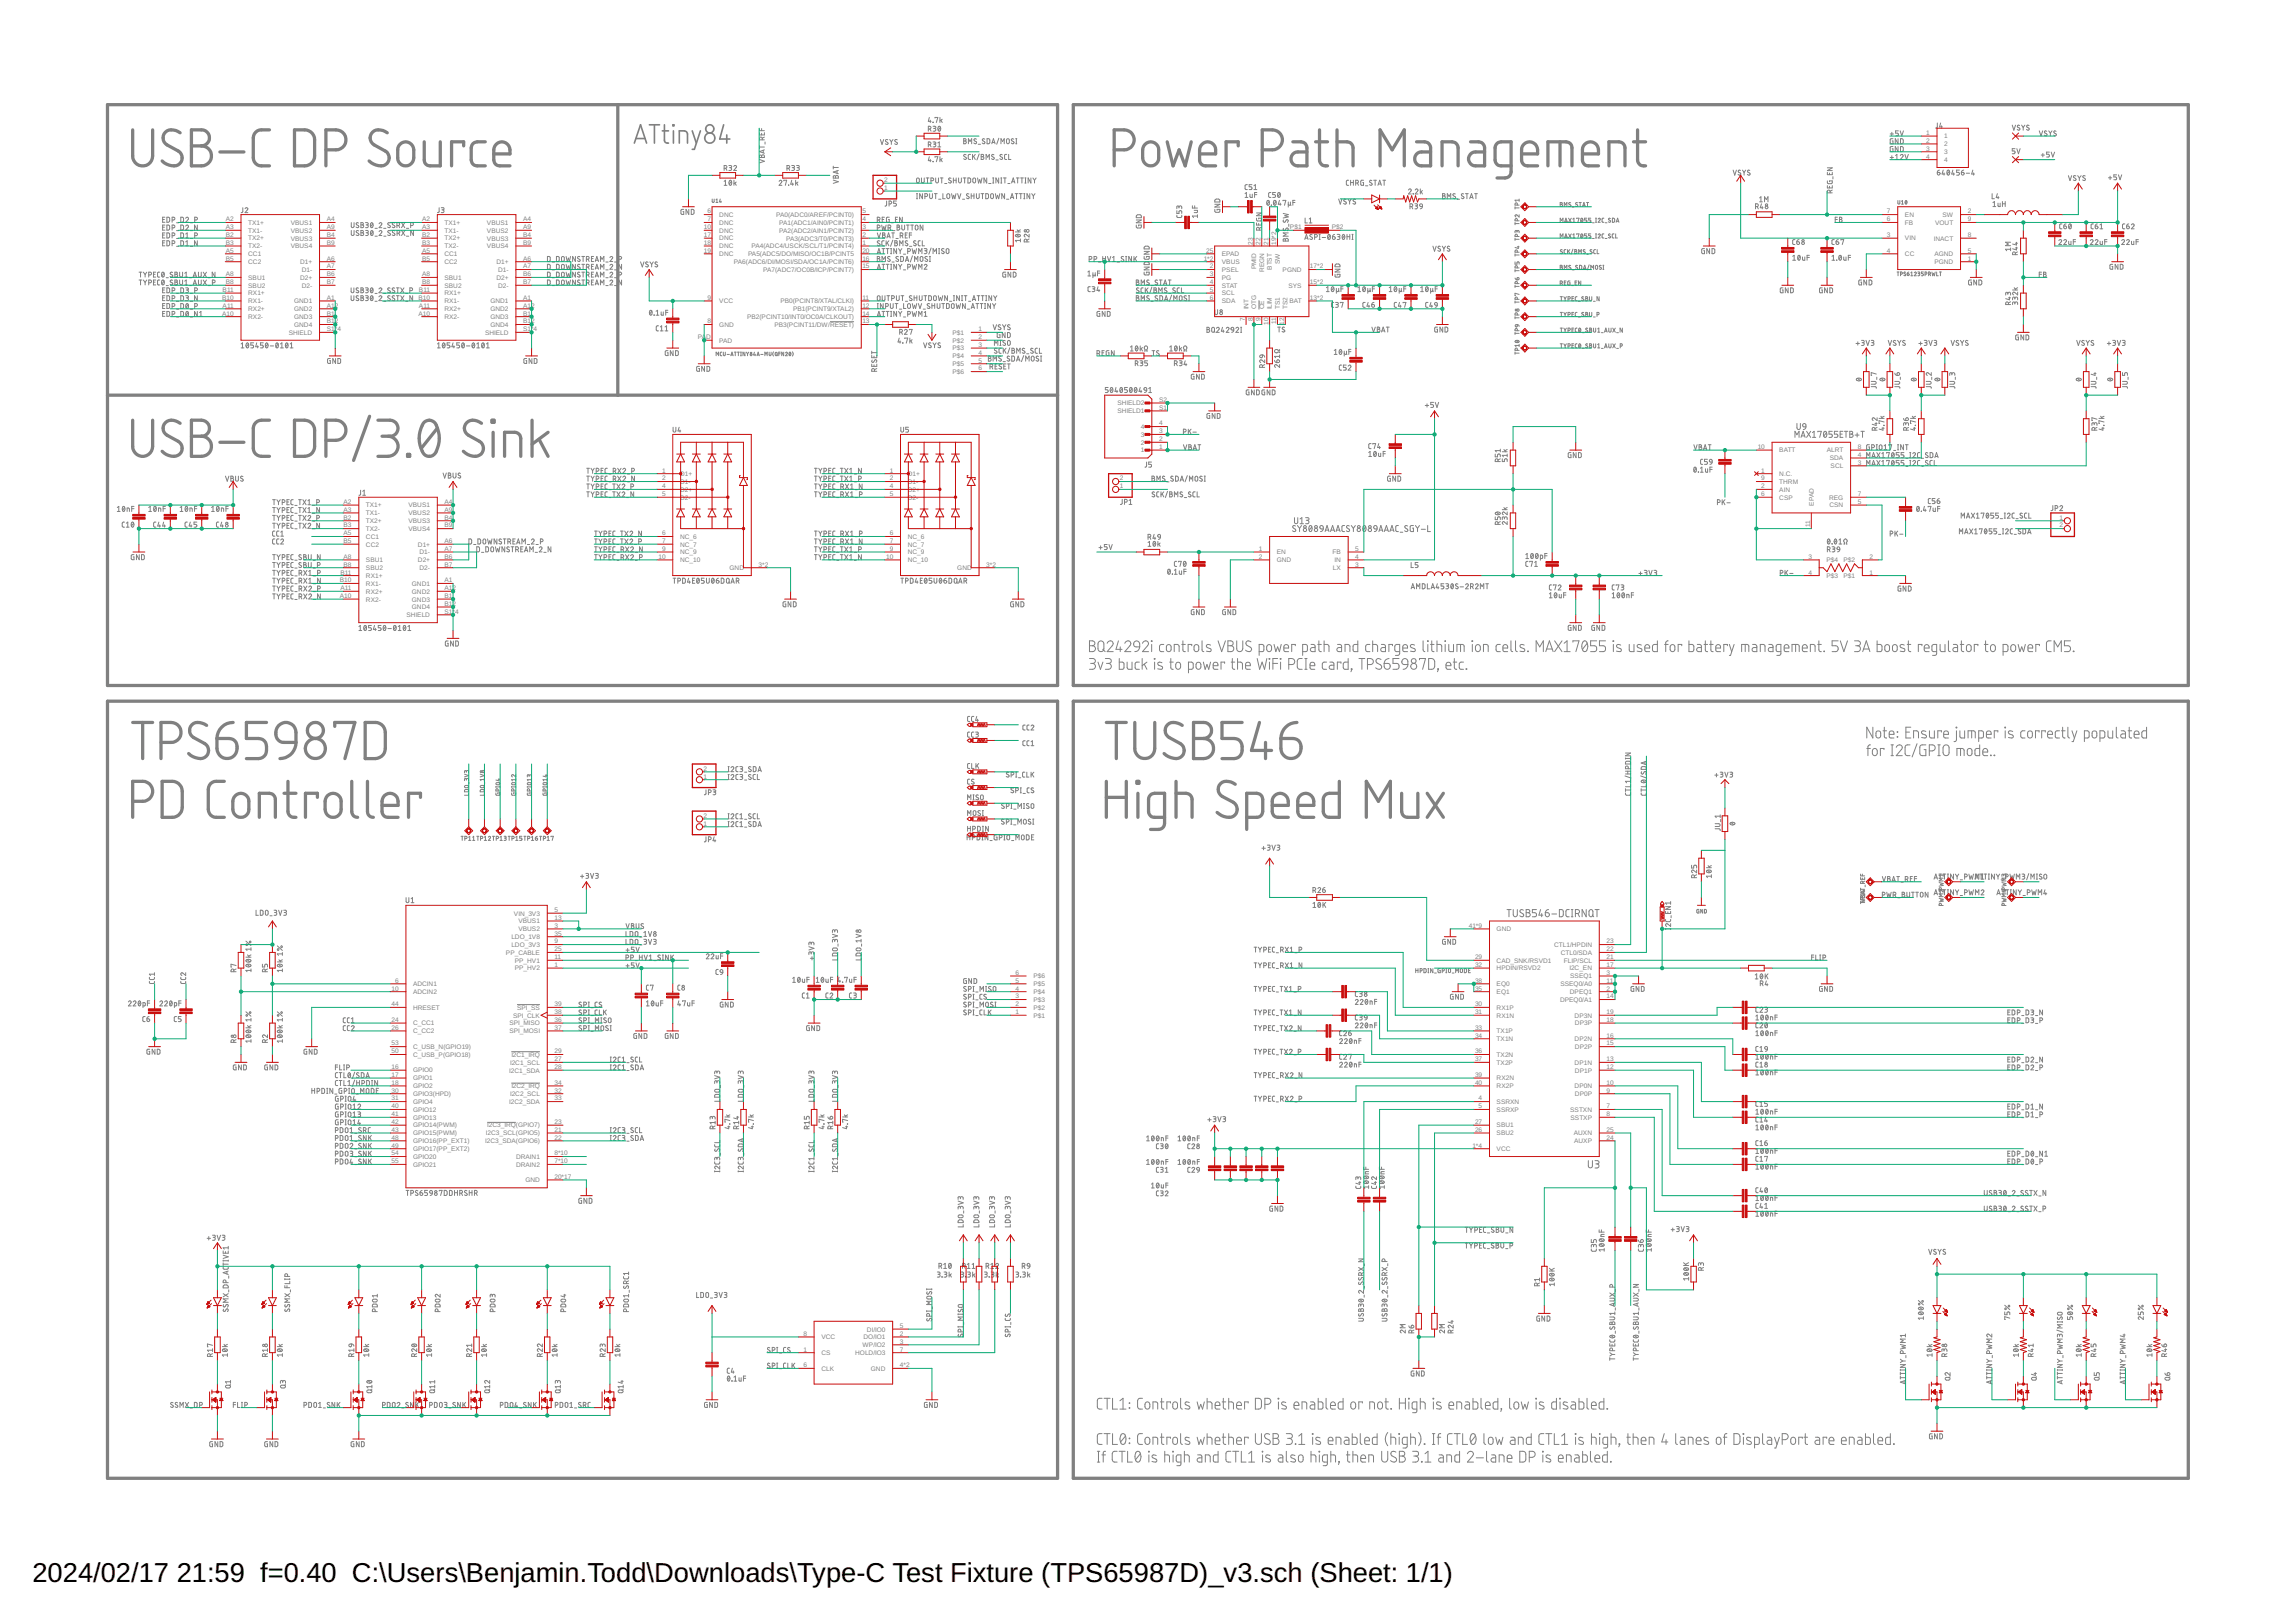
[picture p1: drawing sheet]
<svg xmlns="http://www.w3.org/2000/svg" width="297mm" height="210mm" viewBox="0 0 297 210" stroke-linecap="round" stroke-linejoin="round" font-family="sans-serif">
<defs><g id="words">
<g font-size="3.5">
<text x="4.2" y="204.7">2024/02/17</text>
<text x="22.9" y="204.7">21:59 f=0.40 C:\Users\Benjamin.Todd\Downloads\Type-C Test Fixture (TPS65987D)_v3.sch (Sheet: 1/1)</text>
</g>
<g font-size=".8" fill="#808080">
<text x="249.2" y="17.5">1</text>
<text x="251.5" y="17.9">1</text>
<text x="114.4" y="23.6">2</text>
<text x="249.2" y="18.5">2</text>
<text x="249.2" y="19.5">3</text>
<text x="249.2" y="20.5">4</text>
<text x="251.5" y="18.9">2</text>
<text x="251.5" y="19.9">3</text>
<text x="251.5" y="21">4</text>
<text x="29.2" y="28.6">A2</text>
<text x="29.2" y="29.7">A3</text>
<text x="32.1" y="29.1">TX1+</text>
<text x="37.6" y="29.1">VBUS1</text>
<text x="42.3" y="28.6">A4</text>
<text x="42.3" y="29.7">A9</text>
<text x="54.6" y="28.6">A2</text>
<text x="54.6" y="29.7">A3</text>
<text x="57.5" y="29.1">TX1+</text>
<text x="63" y="29.1">VBUS1</text>
<text x="67.7" y="28.6">A4</text>
<text x="67.7" y="29.7">A9</text>
<text x="91.1" y="29.7">10</text>
<text x="91.5" y="27.6">6</text>
<text x="91.5" y="28.6">7</text>
<text x="93.1" y="28.1">DNC</text>
<text x="93.1" y="29.1">DNC</text>
<text x="100.4" y="28.1">PA0(ADC0/AREF/PCINT0)</text>
<text x="100.8" y="29.1">PA1(ADC1/AIN0/PCINT1)</text>
<text x="111.6" y="28.6">4</text>
<text x="111.6" y="29.7">3</text>
<text x="111.6" y="27.6">5</text>
<text x="114.4" y="24.6">1</text>
<text x="166.9" y="29.7">P$1</text>
<text x="172.3" y="29.7">P$2</text>
<text x="244.1" y="28.6">6</text>
<text x="244.1" y="27.6">7</text>
<text x="246.4" y="29.1">FB</text>
<text x="246.4" y="28.1">EN</text>
<text x="250.4" y="29.1">VOUT</text>
<text x="251.3" y="28.1">SW</text>
<text x="254.6" y="27.6">2</text>
<text x="254.6" y="28.6">9</text>
<text x="29.2" y="32.7">A5</text>
<text x="29.2" y="35.8">A8</text>
<text x="29.2" y="33.7">B5</text>
<text x="29.2" y="30.7">B2</text>
<text x="29.2" y="31.7">B3</text>
<text x="32.1" y="30.1">TX1-</text>
<text x="32.1" y="33.2">CC1</text>
<text x="32.1" y="34.2">CC2</text>
<text x="32.1" y="31.1">TX2+</text>
<text x="32.1" y="32.1">TX2-</text>
<text x="37.6" y="30.1">VBUS2</text>
<text x="37.6" y="31.1">VBUS3</text>
<text x="37.6" y="32.1">VBUS4</text>
<text x="38.8" y="34.2">D1+</text>
<text x="39" y="35.2">D1-</text>
<text x="42.3" y="33.7">A6</text>
<text x="42.3" y="34.7">A7</text>
<text x="42.3" y="30.7">B4</text>
<text x="42.3" y="31.7">B9</text>
<text x="42.3" y="35.8">B6</text>
<text x="54.6" y="32.7">A5</text>
<text x="54.6" y="35.8">A8</text>
<text x="54.6" y="33.7">B5</text>
<text x="54.6" y="30.7">B2</text>
<text x="54.6" y="31.7">B3</text>
<text x="57.5" y="30.1">TX1-</text>
<text x="57.5" y="33.2">CC1</text>
<text x="57.5" y="34.2">CC2</text>
<text x="57.5" y="31.1">TX2+</text>
<text x="57.5" y="32.1">TX2-</text>
<text x="63" y="30.1">VBUS2</text>
<text x="63" y="31.1">VBUS3</text>
<text x="63" y="32.1">VBUS4</text>
<text x="64.2" y="34.2">D1+</text>
<text x="64.4" y="35.2">D1-</text>
<text x="67.7" y="33.7">A6</text>
<text x="67.7" y="34.7">A7</text>
<text x="67.7" y="30.7">B4</text>
<text x="67.7" y="31.7">B9</text>
<text x="67.7" y="35.8">B6</text>
<text x="91.1" y="31.7">18</text>
<text x="91.1" y="32.7">19</text>
<text x="91.1" y="30.7">17</text>
<text x="93.1" y="32.1">DNC</text>
<text x="93.1" y="33.2">DNC</text>
<text x="93.1" y="31.1">DNC</text>
<text x="93.1" y="30.1">DNC</text>
<text x="95" y="34.2">PA6(ADC6/DI/MOSI/SDA/OC1A/PCINT6)</text>
<text x="96.8" y="33.2">PA5(ADC5/DO/MISO/OC1B/PCINT5</text>
<text x="97.2" y="32.1">PA4(ADC4/USCK/SCL/T1/PCINT4)</text>
<text x="98.7" y="35.2">PA7(ADC7/OC0B/ICP/PCINT7)</text>
<text x="100.8" y="30.1">PA2(ADC2/AIN1/PCINT2)</text>
<text x="101.7" y="31.1">PA3(ADC3/T0/PCINT3)</text>
<text x="111.6" y="30.7">2</text>
<text x="111.6" y="31.7">1</text>
<text x="111.6" y="32.7">20</text>
<text x="111.6" y="33.7">16</text>
<text x="111.6" y="34.7">15</text>
<text x="155.7" y="33.7">1*2</text>
<text x="156.1" y="32.7">25</text>
<text x="156.5" y="34.7">2</text>
<text x="156.5" y="35.8">3</text>
<text x="158.1" y="35.2">PSEL</text>
<text x="158.1" y="33.2">EPAD</text>
<text x="158.1" y="34.2">VBUS</text>
<text x="162.1" y="31.7" transform="rotate(-90 162.1 31.7)">23</text>
<text x="162.5" y="34.9" transform="rotate(-90 162.5 34.9)">PMID</text>
<text x="163.1" y="31.7" transform="rotate(-90 163.1 31.7)">22</text>
<text x="163.5" y="35.2" transform="rotate(-90 163.5 35.2)">REGN</text>
<text x="164.1" y="31.7" transform="rotate(-90 164.1 31.7)">21</text>
<text x="164.6" y="34.9" transform="rotate(-90 164.6 34.9)">BTST</text>
<text x="165.1" y="31.7" transform="rotate(-90 165.1 31.7)">19*2</text>
<text x="165.6" y="34.2" transform="rotate(-90 165.6 34.2)">SW</text>
<text x="165.9" y="35.2">PGND</text>
<text x="169.5" y="34.7">17*2</text>
<text x="244.1" y="30.7">3</text>
<text x="244.1" y="32.7">4</text>
<text x="246.4" y="31.1">VIN</text>
<text x="246.4" y="33.2">CC</text>
<text x="250.2" y="31.1">INACT</text>
<text x="250.3" y="34.2">PGND</text>
<text x="250.3" y="33.2">AGND</text>
<text x="254.6" y="33.7">1</text>
<text x="254.6" y="32.7">5</text>
<text x="254.6" y="30.7">8</text>
<text x="28.7" y="40.8">A10</text>
<text x="28.7" y="38.8">B10</text>
<text x="28.8" y="39.8">A11</text>
<text x="28.8" y="37.8">B11</text>
<text x="29.2" y="36.8">B8</text>
<text x="32.1" y="36.2">SBU1</text>
<text x="32.1" y="41.3">RX2-</text>
<text x="32.1" y="40.3">RX2+</text>
<text x="32.1" y="37.2">SBU2</text>
<text x="32.1" y="38.2">RX1+</text>
<text x="32.1" y="39.2">RX1-</text>
<text x="38" y="39.3">GND1</text>
<text x="38" y="40.3">GND2</text>
<text x="38" y="41.3">GND3</text>
<text x="38.8" y="36.2">D2+</text>
<text x="39" y="37.2">D2-</text>
<text x="42.3" y="38.8">A1</text>
<text x="42.3" y="39.8">A12</text>
<text x="42.3" y="40.8">B1</text>
<text x="42.3" y="41.8">B12</text>
<text x="42.3" y="36.8">B7</text>
<text x="54.1" y="40.8">A10</text>
<text x="54.1" y="38.8">B10</text>
<text x="54.2" y="39.8">A11</text>
<text x="54.2" y="37.8">B11</text>
<text x="54.6" y="36.8">B8</text>
<text x="57.5" y="36.2">SBU1</text>
<text x="57.5" y="41.3">RX2-</text>
<text x="57.5" y="40.3">RX2+</text>
<text x="57.5" y="37.2">SBU2</text>
<text x="57.5" y="38.2">RX1+</text>
<text x="57.5" y="39.2">RX1-</text>
<text x="63.4" y="39.3">GND1</text>
<text x="63.4" y="40.3">GND2</text>
<text x="63.4" y="41.3">GND3</text>
<text x="64.2" y="36.2">D2+</text>
<text x="64.4" y="37.2">D2-</text>
<text x="67.7" y="38.8">A1</text>
<text x="67.7" y="39.8">A12</text>
<text x="67.7" y="40.8">B1</text>
<text x="67.7" y="41.8">B12</text>
<text x="67.7" y="36.8">B7</text>
<text x="91.5" y="38.8">9</text>
<text x="91.5" y="41.8">8</text>
<text x="93.1" y="39.2">VCC</text>
<text x="96.6" y="41.3">PB2(PCINT10/INT0/OC0A/CLKOUT)</text>
<text x="101" y="39.3">PB0(PCINT8/XTAL/CLKI)</text>
<text x="102.6" y="40.3">PB1(PCINT9/XTAL2)</text>
<text x="111.6" y="38.8">11</text>
<text x="111.6" y="40.8">14</text>
<text x="111.6" y="39.8">12</text>
<text x="111.6" y="41.8">13</text>
<text x="156.5" y="36.8">4</text>
<text x="156.5" y="37.8">5</text>
<text x="156.5" y="38.8">6</text>
<text x="158.1" y="36.2">PG</text>
<text x="158.1" y="37.2">STAT</text>
<text x="158.1" y="38.2">SCL</text>
<text x="158.1" y="39.2">SDA</text>
<text x="161.1" y="41.6" transform="rotate(-90 161.1 41.6)">7</text>
<text x="161.5" y="40" transform="rotate(-90 161.5 40)">INT</text>
<text x="162.1" y="41.6" transform="rotate(-90 162.1 41.6)">8</text>
<text x="162.5" y="40" transform="rotate(-90 162.5 40)">OTG</text>
<text x="163.1" y="41.6" transform="rotate(-90 163.1 41.6)">9</text>
<text x="163.5" y="40" transform="rotate(-90 163.5 40)">CE</text>
<text x="164.6" y="40" transform="rotate(-90 164.6 40)">ILIM</text>
<text x="165.1" y="42" transform="rotate(-90 165.1 42)">11</text>
<text x="165.6" y="40" transform="rotate(-90 165.6 40)">TS1</text>
<text x="166.6" y="40" transform="rotate(-90 166.6 40)">TS2</text>
<text x="166.7" y="37.2">SYS</text>
<text x="166.8" y="39.3">BAT</text>
<text x="169.5" y="36.8">15*2</text>
<text x="169.5" y="38.8">13*2</text>
<text x="37.4" y="43.3">SHIELD</text>
<text x="38" y="42.3">GND4</text>
<text x="42.3" y="42.9">S1*4</text>
<text x="62.7" y="43.3">SHIELD</text>
<text x="63.4" y="42.3">GND4</text>
<text x="67.7" y="42.9">S1*4</text>
<text x="90.3" y="43.9">PAD</text>
<text x="93.1" y="42.3">GND</text>
<text x="93.1" y="44.3">PAD</text>
<text x="100.2" y="42.3">PB3(PCINT11/DW/RESET)</text>
<text x="123.2" y="43.3">P$1</text>
<text x="123.2" y="44.3">P$2</text>
<text x="123.2" y="45.3">P$3</text>
<text x="123.2" y="46.4">P$4</text>
<text x="123.2" y="47.4">P$5</text>
<text x="126.6" y="42.9">1</text>
<text x="126.6" y="43.9">2</text>
<text x="126.6" y="44.9">3</text>
<text x="126.6" y="45.9">4</text>
<text x="126.6" y="46.9">5</text>
<text x="126.6" y="47.9">6</text>
<text x="164.1" y="42" transform="rotate(-90 164.1 42)">10</text>
<text x="166.1" y="42" transform="rotate(-90 166.1 42)">12</text>
<text x="123.2" y="48.4">P$6</text>
<text x="144.6" y="53.5">SHIELD1</text>
<text x="144.6" y="52.5">SHIELD2</text>
<text x="149.9" y="53">S1</text>
<text x="149.9" y="52">S2</text>
<text x="147.6" y="58.6">1</text>
<text x="147.6" y="57.5">2</text>
<text x="147.6" y="56.5">3</text>
<text x="147.6" y="55.5">4</text>
<text x="149.9" y="58.1">1</text>
<text x="149.9" y="57.1">2</text>
<text x="149.9" y="56.1">3</text>
<text x="149.9" y="55.1">4</text>
<text x="227.4" y="58.1">10</text>
<text x="230.2" y="58.5">BATT</text>
<text x="236.3" y="58.6">ALRT</text>
<text x="236.7" y="59.6">SDA</text>
<text x="240.4" y="59.1">4</text>
<text x="240.4" y="58.1">8</text>
<text x="44.4" y="65.2">A2</text>
<text x="47.3" y="65.7">TX1+</text>
<text x="52.8" y="65.7">VBUS1</text>
<text x="57.5" y="65.2">A4</text>
<text x="85.6" y="61.1">1</text>
<text x="85.6" y="62.2">2</text>
<text x="85.6" y="63.2">4</text>
<text x="85.6" y="64.2">5</text>
<text x="88" y="61.6">D1+</text>
<text x="88" y="62.6">D1-</text>
<text x="88" y="63.6">D2+</text>
<text x="88" y="64.6">D2-</text>
<text x="115.1" y="61.1">1</text>
<text x="115.1" y="62.2">2</text>
<text x="115.1" y="63.2">4</text>
<text x="115.1" y="64.2">5</text>
<text x="117.4" y="61.6">D1+</text>
<text x="117.4" y="62.6">D1-</text>
<text x="117.4" y="63.6">D2+</text>
<text x="117.4" y="64.6">D2-</text>
<text x="144.9" y="63.2">1</text>
<text x="144.9" y="62.2">2</text>
<text x="227.9" y="61.1">1</text>
<text x="227.9" y="63.2">2</text>
<text x="227.9" y="64.2">6</text>
<text x="227.9" y="62.2">9</text>
<text x="230.2" y="61.6">N.C.</text>
<text x="230.2" y="63.6">AIN</text>
<text x="230.2" y="64.6">CSP</text>
<text x="230.2" y="62.6">THRM</text>
<text x="234.6" y="65.4" transform="rotate(-90 234.6 65.4)">EPAD</text>
<text x="236.6" y="64.6">REG</text>
<text x="236.7" y="65.7">CSN</text>
<text x="236.8" y="60.6">SCL</text>
<text x="240.4" y="60.1">3</text>
<text x="240.4" y="65.2">5</text>
<text x="240.4" y="64.2">7</text>
<text x="44.4" y="66.2">A3</text>
<text x="44.4" y="69.3">A5</text>
<text x="44.4" y="70.3">B5</text>
<text x="44.4" y="67.2">B2</text>
<text x="44.4" y="68.3">B3</text>
<text x="47.3" y="66.7">TX1-</text>
<text x="47.3" y="69.7">CC1</text>
<text x="47.3" y="70.7">CC2</text>
<text x="47.3" y="67.7">TX2+</text>
<text x="47.3" y="68.7">TX2-</text>
<text x="52.8" y="66.7">VBUS2</text>
<text x="52.8" y="67.7">VBUS3</text>
<text x="52.8" y="68.7">VBUS4</text>
<text x="54.1" y="70.7">D1+</text>
<text x="54.3" y="71.8">D1-</text>
<text x="57.5" y="70.3">A6</text>
<text x="57.5" y="71.3">A7</text>
<text x="57.5" y="66.2">A9</text>
<text x="57.5" y="67.2">B4</text>
<text x="57.5" y="68.3">B9</text>
<text x="85.6" y="69.3">6</text>
<text x="85.6" y="70.3">7</text>
<text x="85.6" y="71.3">9</text>
<text x="88" y="69.7">NC_6</text>
<text x="88" y="70.7">NC_7</text>
<text x="88" y="71.8">NC_9</text>
<text x="115.1" y="69.3">6</text>
<text x="115.1" y="70.3">7</text>
<text x="115.1" y="71.3">9</text>
<text x="117.4" y="69.7">NC_6</text>
<text x="117.4" y="70.7">NC_7</text>
<text x="117.4" y="71.8">NC_9</text>
<text x="162.8" y="71.3">1</text>
<text x="165.2" y="71.8">EN</text>
<text x="172.4" y="71.8">FB</text>
<text x="175.3" y="71.3">5</text>
<text x="234.2" y="68.2" transform="rotate(-90 234.2 68.2)">11</text>
<text x="266.5" y="67.2">1</text>
<text x="266.5" y="68.3">2</text>
<text x="44" y="77.4">A10</text>
<text x="44" y="75.4">B10</text>
<text x="44" y="76.4">A11</text>
<text x="44" y="74.4">B11</text>
<text x="44.4" y="72.3">A8</text>
<text x="44.4" y="73.3">B8</text>
<text x="47.3" y="72.8">SBU1</text>
<text x="47.3" y="77.8">RX2-</text>
<text x="47.3" y="76.8">RX2+</text>
<text x="47.3" y="73.8">SBU2</text>
<text x="47.3" y="74.8">RX1+</text>
<text x="47.3" y="75.8">RX1-</text>
<text x="53.3" y="75.8">GND1</text>
<text x="53.3" y="76.8">GND2</text>
<text x="53.3" y="77.9">GND3</text>
<text x="54.1" y="72.8">D2+</text>
<text x="54.3" y="73.8">D2-</text>
<text x="57.5" y="75.4">A1</text>
<text x="57.5" y="76.4">A12</text>
<text x="57.5" y="77.4">B1</text>
<text x="57.5" y="72.3">B6</text>
<text x="57.5" y="73.3">B7</text>
<text x="85.2" y="72.3">10</text>
<text x="88" y="72.8">NC_10</text>
<text x="94.4" y="73.8">GND</text>
<text x="98.1" y="73.3">3*2</text>
<text x="114.6" y="72.3">10</text>
<text x="117.4" y="72.8">NC_10</text>
<text x="123.8" y="73.8">GND</text>
<text x="127.6" y="73.3">3*2</text>
<text x="162.8" y="72.3">2</text>
<text x="165.2" y="72.8">GND</text>
<text x="172.4" y="73.8">LX</text>
<text x="172.6" y="72.8">IN</text>
<text x="175.3" y="73.3">3</text>
<text x="175.3" y="72.3">4</text>
<text x="234" y="74.4">4</text>
<text x="234" y="72.3">3</text>
<text x="236.3" y="74.8">P$3</text>
<text x="236.3" y="72.8">P$4</text>
<text x="238.5" y="74.8">P$1</text>
<text x="238.5" y="72.8">P$2</text>
<text x="241.9" y="74.4">1</text>
<text x="241.9" y="72.3">2</text>
<text x="52.6" y="79.9">SHIELD</text>
<text x="53.3" y="78.9">GND4</text>
<text x="57.5" y="78.4">B12</text>
<text x="57.5" y="79.4">S1*4</text>
<text x="91" y="100.8">1</text>
<text x="91" y="99.7">2</text>
<text x="91" y="106.9">1</text>
<text x="91" y="105.8">2</text>
<text x="66.5" y="118.5">VIN_3V3</text>
<text x="67.1" y="119.5">VBUS1</text>
<text x="71.7" y="119">13</text>
<text x="71.7" y="118">5</text>
<text x="65.5" y="123.6">PP_CABLE</text>
<text x="66.2" y="121.5">LDO_1V8</text>
<text x="66.2" y="122.5">LDO_3V3</text>
<text x="66.6" y="124.6">PP_HV1</text>
<text x="66.6" y="125.6">PP_HV2</text>
<text x="67.1" y="120.5">VBUS2</text>
<text x="71.7" y="121.1">35</text>
<text x="71.7" y="122.1">9</text>
<text x="71.7" y="123.1">25</text>
<text x="71.7" y="124.1">11</text>
<text x="71.7" y="125.1">1</text>
<text x="71.7" y="120.1">3</text>
<text x="190" y="120.1">41*9</text>
<text x="190.8" y="124.1">29</text>
<text x="190.8" y="125.1">32</text>
<text x="193.6" y="124.6">CAD_SNK/RSVD1</text>
<text x="193.6" y="125.6">HPDIN/RSVD2</text>
<text x="193.6" y="120.5">GND</text>
<text x="201.1" y="122.5">CTL1/HPDIN</text>
<text x="201.9" y="123.6">CTL0/SDA</text>
<text x="202.3" y="124.6">FLIP/SCL</text>
<text x="203" y="125.6">I2C_EN</text>
<text x="207.8" y="125.1">17</text>
<text x="207.8" y="124.1">21</text>
<text x="207.8" y="123.1">22</text>
<text x="207.8" y="122.1">23</text>
<text x="50.6" y="128.2">10</text>
<text x="50.6" y="130.2">44</text>
<text x="51.1" y="127.2">6</text>
<text x="53.4" y="127.6">ADCIN1</text>
<text x="53.4" y="128.6">ADCIN2</text>
<text x="53.4" y="130.7">HRESET</text>
<text x="66.4" y="131.7">SPI_CLK</text>
<text x="66.9" y="130.7">SPI_SS</text>
<text x="71.7" y="131.2">38</text>
<text x="71.7" y="130.2">39</text>
<text x="131.4" y="131.2">1</text>
<text x="131.4" y="130.2">2</text>
<text x="131.4" y="129.2">3</text>
<text x="131.4" y="128.2">4</text>
<text x="131.4" y="127.2">5</text>
<text x="131.4" y="126.2">6</text>
<text x="133.7" y="131.7">P$1</text>
<text x="133.7" y="130.7">P$2</text>
<text x="133.7" y="129.6">P$3</text>
<text x="133.7" y="128.6">P$4</text>
<text x="133.7" y="127.6">P$5</text>
<text x="133.7" y="126.6">P$6</text>
<text x="190.8" y="130.2">30</text>
<text x="190.8" y="131.2">31</text>
<text x="190.8" y="128.2">35</text>
<text x="190.8" y="127.2">38</text>
<text x="193.6" y="130.7">RX1P</text>
<text x="193.6" y="131.7">RX1N</text>
<text x="193.6" y="128.6">EQ1</text>
<text x="193.6" y="127.6">EQ0</text>
<text x="201.8" y="129.7">DPEQ0/A1</text>
<text x="201.9" y="127.6">SSEQ0/A0</text>
<text x="203.1" y="128.6">DPEQ1</text>
<text x="203.1" y="126.6">SSEQ1</text>
<text x="203.7" y="131.7">DP3N</text>
<text x="207.8" y="128.2">2</text>
<text x="207.8" y="126.2">3</text>
<text x="207.8" y="127.2">11</text>
<text x="207.8" y="129.2">14</text>
<text x="207.8" y="131.2">19</text>
<text x="50.6" y="133.3">26</text>
<text x="50.6" y="132.2">24</text>
<text x="50.6" y="135.3">53</text>
<text x="50.6" y="136.3">50</text>
<text x="53.4" y="133.7">C_CC2</text>
<text x="53.4" y="132.7">C_CC1</text>
<text x="53.4" y="135.7">C_USB_N(GPIO19)</text>
<text x="53.4" y="136.8">C_USB_P(GPIO18)</text>
<text x="65.9" y="133.7">SPI_MOSI</text>
<text x="65.9" y="132.7">SPI_MISO</text>
<text x="66" y="137.8">I2C1_SCL</text>
<text x="66.2" y="136.8">I2C1_IRQ</text>
<text x="71.7" y="136.3">29</text>
<text x="71.7" y="137.3">27</text>
<text x="71.7" y="133.3">37</text>
<text x="71.7" y="132.2">36</text>
<text x="190.8" y="133.3">33</text>
<text x="190.8" y="134.3">34</text>
<text x="190.8" y="136.3">36</text>
<text x="190.8" y="137.3">37</text>
<text x="193.6" y="133.7">TX1P</text>
<text x="193.6" y="134.7">TX1N</text>
<text x="193.6" y="136.8">TX2N</text>
<text x="193.6" y="137.8">TX2P</text>
<text x="203.7" y="137.8">DP1N</text>
<text x="203.7" y="134.7">DP2N</text>
<text x="203.8" y="135.7">DP2P</text>
<text x="203.8" y="132.7">DP3P</text>
<text x="207.8" y="137.3">13</text>
<text x="207.8" y="135.3">15</text>
<text x="207.8" y="134.3">16</text>
<text x="207.8" y="132.2">18</text>
<text x="50.6" y="138.3">16</text>
<text x="50.6" y="139.4">17</text>
<text x="50.6" y="140.4">18</text>
<text x="50.6" y="141.4">30</text>
<text x="50.6" y="142.4">31</text>
<text x="50.6" y="143.4">40</text>
<text x="53.4" y="138.8">GPIO0</text>
<text x="53.4" y="139.8">GPIO1</text>
<text x="53.4" y="140.8">GPIO2</text>
<text x="53.4" y="141.8">GPIO3(HPD)</text>
<text x="53.4" y="142.9">GPIO4</text>
<text x="53.4" y="143.9">GPIO12</text>
<text x="65.9" y="138.8">I2C1_SDA</text>
<text x="65.9" y="142.9">I2C2_SDA</text>
<text x="66" y="141.8">I2C2_SCL</text>
<text x="66.2" y="140.8">I2C2_IRQ</text>
<text x="71.7" y="140.4">34</text>
<text x="71.7" y="138.3">28</text>
<text x="71.7" y="141.4">32</text>
<text x="71.7" y="142.4">33</text>
<text x="190.8" y="139.4">39</text>
<text x="190.8" y="140.4">40</text>
<text x="191.3" y="142.4">4</text>
<text x="191.3" y="143.4">5</text>
<text x="193.6" y="142.9">SSRXN</text>
<text x="193.6" y="143.9">SSRXP</text>
<text x="193.6" y="139.8">RX2N</text>
<text x="193.6" y="140.8">RX2P</text>
<text x="203.1" y="143.9">SSTXN</text>
<text x="203.7" y="140.8">DP0N</text>
<text x="203.8" y="141.8">DP0P</text>
<text x="203.8" y="138.8">DP1P</text>
<text x="207.8" y="143.4">7</text>
<text x="207.8" y="141.4">9</text>
<text x="207.8" y="140.4">10</text>
<text x="207.8" y="138.3">12</text>
<text x="50.6" y="145.5">42</text>
<text x="50.6" y="144.4">41</text>
<text x="50.6" y="146.5">43</text>
<text x="50.6" y="147.5">48</text>
<text x="50.6" y="148.5">49</text>
<text x="50.6" y="149.5">54</text>
<text x="53.4" y="145.9">GPIO14(PWM)</text>
<text x="53.4" y="144.9">GPIO13</text>
<text x="53.4" y="146.9">GPIO15(PWM)</text>
<text x="53.4" y="147.9">GPIO16(PP_EXT1)</text>
<text x="53.4" y="148.9">GPIO17(PP_EXT2)</text>
<text x="53.4" y="150">GPIO20</text>
<text x="62.8" y="147.9">I2C3_SDA(GPIO6)</text>
<text x="62.9" y="146.9">I2C3_SCL(GPIO5)</text>
<text x="63" y="145.9">I2C3_IRQ(GPIO7)</text>
<text x="66.8" y="150">DRAIN1</text>
<text x="71.7" y="149.5">8*10</text>
<text x="71.7" y="146.5">21</text>
<text x="71.7" y="147.5">22</text>
<text x="71.7" y="145.5">23</text>
<text x="190.5" y="148.5">1*4</text>
<text x="190.8" y="146.5">26</text>
<text x="190.8" y="145.5">27</text>
<text x="193.6" y="146.9">SBU2</text>
<text x="193.6" y="145.9">SBU1</text>
<text x="193.6" y="148.9">VCC</text>
<text x="203.2" y="144.9">SSTXP</text>
<text x="203.6" y="146.9">AUXN</text>
<text x="203.7" y="147.9">AUXP</text>
<text x="207.8" y="144.4">8</text>
<text x="207.8" y="147.5">24</text>
<text x="207.8" y="146.5">25</text>
<text x="50.6" y="150.5">55</text>
<text x="53.4" y="151">GPIO21</text>
<text x="66.8" y="151">DRAIN2</text>
<text x="68" y="153">GND</text>
<text x="71.7" y="150.5">7*10</text>
<text x="71.7" y="152.6">20*17</text>
<text x="103.9" y="172.9">8</text>
<text x="106.3" y="173.3">VCC</text>
<text x="111.7" y="173.3">DO/IO1</text>
<text x="112.2" y="172.3">DI/IO0</text>
<text x="116.4" y="171.9">5</text>
<text x="116.4" y="172.9">2</text>
<text x="116.4" y="173.9">3</text>
<text x="103.9" y="174.9">1</text>
<text x="103.9" y="176.9">6</text>
<text x="106.3" y="175.4">CS</text>
<text x="106.3" y="177.4">CLK</text>
<text x="110.6" y="175.4">HOLD/IO3</text>
<text x="111.6" y="174.3">WP/IO2</text>
<text x="112.7" y="177.4">GND</text>
<text x="116.4" y="174.9">7</text>
<text x="116.4" y="176.9">4*2</text>
</g>
</g></defs>
<g fill="none" stroke="#808080" stroke-width=".13">
<path d="M98.3 19h.6M98.3 17.2v.3h.6v-.3M98.3 16.6v.3h.6M98.3 18.9v.3M98.5 16.6v.3M98.5 17.3v.2M98.6 18.1l-.1-.3h-.2v.3h.6M98.7 19.5v.3M98.9 19.4l-.6 .2 .6 .2M98.9 17.7l-.3 .2M99 18.4v.2M113.9 18.1l.2 .6 .2-.6"/>
<path d="M114.9 18.1h-.3v.1l.3 .3v.1l-.2 .1-.2-.1M115.1 18.1l.2 .3M115.3 18.4v.3M115.5 18.1l-.2 .3M116.1 18.1h-.3v.1l.3 .3-.1 .2-.3-.1M120.1 16.7l.3-.1v-.2l-.3-.1v.7M120.1 18.7l.3-.1v-.2h-.3v.6M120.2 15.2l-.1 .5h.4M120.3 16.7l.2 .3M120.3 18.7l.2 .3M120.4 15.6v.3M120.7 15.8h.1"/>
<path d="M120.7 16.3l.4 .1-.1 .2h-.2M120.7 18.4l.4 .1-.1 .1h-.2M120.9 16.6l.2 .1v.2l-.4 .1M120.9 18.6l.2 .2v.1l-.4 .1M121 15.3v-.1h.3l-.2 .7M121.3 19h.4M121.3 18.5l.2-.1v.6M121.4 16.4a.3 .3 0 0 1 .3 .3 .3 .3 0 0 1-.3 .3l-.1-.3zM121.6 15.2v.7M121.7 16.5l-.3 .3M121.7 15.6l.2 .3M121.9 15.4l-.3 .2"/>
<path d="M124.7 17.9l.3 .2-.2 .1 .2 .2-.1 .2h-.2zM124.7 18.2h.1M125.3 18.6v-.7l.2 .4 .2-.4v.7M125.6 20h-.3v.1v.5h.3M125.8 20v.6M126.2 20l-.4 .4M126.3 18h-.2l-.1 .1 .3 .3v.2l-.3-.1M126.6 18.7h.3M126.7 19.9l-.3 .8M126.9 20h.3l.1 .1-.2 .2 .2 .1-.1 .2h-.3zM127.4 18l-.2-.1-.1 .2 .3 .3v.2l-.3-.1M127.7 17.9l.3 .1 .1 .4-.1 .2h-.3z"/>
<path d="M128.3 18.6l.2-.7 .2 .7M128.4 18.4h.3M129.2 17.9l-.3 .8M129.5 18.6v-.7l.2 .4 .2-.4v.7M130.2 18l.2-.1 .2 .1v.4l-.1 .2-.3-.1zM130.2 20h-.2v.6h.2M130.5 20v.6h.3M131.1 18l-.1-.1-.2 .2 .4 .3v.1l-.2 .1-.2-.1M131.4 18.6h.2M131.4 17.9h.2M131.5 17.9v.7M244.5 17.3h.5"/>
<path d="M244.8 17.1v.4M244.9 17.9l-.4 .1 .1 .6h.3v-.4h-.1M244.9 19h-.4l.1 .6h.3v-.3h-.1M245.6 17.9v.7l-.4-.7v.7M245.6 19v.6l-.4-.6v.6M245.6 16.9h-.4v.3l.3 .1 .1 .1-.1 .2h-.3M245.8 16.9l.2 .7 .3-.7M245.9 17.9l.2 .1 .1 .1-.1 .5h-.2zM245.9 19h.2l.1 .1v.3l-.1 .2h-.2zM246.4 20l.3 .6 .2-.6M250.6 15.9v.5v.2h-.2M251.1 15.9l-.2 .5h.4"/>
<path d="M251.2 16.3v.3M260.3 16.2l.2 .6 .3-.6M260.7 19.2h-.4v.3h.3l.1 .2-.1 .2h-.3M260.9 19.2l.2 .7 .2-.7M261.3 16.3l-.3-.1v.1l.3 .3v.2h-.1l-.2-.1M261.5 16.2l.2 .3M261.7 16.5v.3M262 16.2l-.3 .3M262.5 16.3l-.2-.1-.1 .1 .3 .3v.2l-.3-.1M263.8 16.9l.3 .7 .2-.7M264.3 19.9v.4M264.8 17h-.2l-.1 .1 .3 .3v.1l-.1 .1-.2-.1"/>
<path d="M265 16.9l.3 .3M265.1 19.7h-.3v.3h.3v.1v.2h-.3M265.3 17.2v.4M265.4 19.7l.2 .6 .2-.6M265.5 16.9l-.2 .3M266 17l-.2-.1-.1 .2 .3 .3v.1l-.1 .1-.2-.1M18 35.2h.4M18 36.2h.4M18.2 35.2v.7M18.2 36.2v.7M18.5 35.2l.3 .3M18.5 36.2l.3 .3"/>
<path d="M18.8 35.5v.4M18.8 36.5v.4M19 35.2l-.2 .3M19 36.2l-.2 .3M19.2 35.6h.3l.1-.3-.4-.1v.7M19.2 36.6l.4-.1-.1-.2-.3-.1v.7M19.9 35.5h.2M19.9 36.5h.2M20.2 35.2h-.3v.7h.3M20.2 36.2h-.3v.7h.3M20.7 35.2l-.3 .1v.5l.3 .1M20.7 36.2l-.3 .1v.5l.3 .1"/>
<path d="M21 35.2a.3 .3 0 0 1 .3 .3 .3 .3 0 0 1-.3 .3l-.1-.3zM21 36.3a.3 .3 0 0 1 .3 .3 .3 .3 0 0 1-.3 .3l-.1-.3zM21 37.5h.3M21 38.5h.3M21 28.4h.3M21 30.4h.3M21 31.4h.3M21 39.6h.3M21 29.4h.3M21.2 35.4l-.3 .3M21.2 36.4l-.3 .3M21.3 29.1h-.3v.7h.3"/>
<path d="M21.3 37.3h-.3v.6h.3M21.3 38.3h-.3v.6h.3M21.3 30.1h-.3v.7h.3M21.3 28.1h-.3v.7h.3M21.3 31.2h-.3v.6h.3M21.3 39.3h-.3v.6h.3M21.5 35.9h.3M21.5 37h.3M21.6 30.1l.3 .1v.5l-.1 .1h-.2zM21.6 31.2h.3v.5l-.1 .1h-.2zM21.6 37.3h.3v.4v.2h-.3zM21.6 38.3l.3 .1v.3v.2h-.3z"/>
<path d="M21.6 39.3l.3 .1v.4v.1h-.3zM21.6 29.1l.3 .1v.5l-.1 .1h-.2zM21.6 28.1l.3 .1v.5l-.1 .1h-.2zM22.3 30.5h.2l.1-.3-.3-.1v.7M22.3 31.5h.2l.1-.3h-.3v.6M22.3 37.6l.3-.1-.1-.2h-.2v.6M22.3 38.6h.2l.1-.2-.3-.1v.6M22.3 39.6h.3l-.1-.3h-.2v.6M22.3 29.5l.3-.1-.1-.3h-.2v.7M22.3 28.5l.2-.1 .1-.2-.3-.1v.7M22.3 35.3l-.1-.1-.2 .2 .4 .2v.2l-.2 .1-.2-.1M22.3 36.3h-.2l-.1 .1 .4 .3v.1l-.2 .1-.2-.1"/>
<path d="M22.6 35.2l.3 .1-.1 .2 .2 .2-.1 .1-.3 .1zM22.6 36.2l.3 .1-.1 .2 .2 .1-.1 .3h-.3zM22.6 35.5h.2M22.6 36.5h.2M22.8 28.8h.3M22.8 39h.3M22.8 38h.3M22.8 30.9h.3M22.8 31.9h.3M22.8 29.8h.3M23.2 35.2v.5l.2 .2 .2-.2v-.5M23.2 36.2v.5l.2 .2 .2-.2v-.5"/>
<path d="M23.4 30.1l.3 .1v.5l-.1 .1h-.2zM23.4 31.2h.3v.5l-.1 .1h-.2zM23.4 37.3h.3v.4l-.1 .2h-.2zM23.4 38.3l.3 .1v.3l-.1 .2h-.2zM23.4 39.3l.3 .1v.4l-.1 .1h-.2zM23.4 29.1l.3 .1v.5l-.1 .1h-.2zM23.4 28.1l.3 .1v.5l-.1 .1h-.2zM23.9 35.9h.4M23.9 36.9h.4M23.9 35.4l.2-.2v.7M23.9 36.4l.2-.2v.7M24 37.3h.4v.1l-.2 .1"/>
<path d="M24 38.3l.4 .1v.1h-.2M24 29.3a.18 .18 0 0 1 .3-.2 .18 .18 0 0 1 0 .3l-.3 .4h.4M24 28.3a.18 .18 0 0 1 .3-.2 .18 .18 0 0 1 0 .3l-.3 .4h.4M24 30.8h.4M24 30.3l.2-.2v.7M24 31.3l.2-.1v.6M24 31.8h.4M24.1 37.5h.1M24.1 38.5h.1M24.1 39.3a.3 .3 0 0 1 .3 .3 .3 .3 0 0 1-.3 .3l-.1-.3zM24.2 37.5l.2 .1v.2l-.4 .1M24.2 38.5l.2 .2v.1l-.4 .1"/>
<path d="M24.3 39.4l-.2 .4M24.5 35.9h.3M24.5 37h.3M24.6 28.8h.3M24.6 39h.3M24.6 38h.3M24.6 30.9h.3M24.6 31.9h.3M24.6 29.8h.3M25 35.9l.2-.7 .2 .7M25 36.9l.2-.7 .2 .7M25 35.7h.4"/>
<path d="M25 36.7h.4M25.2 30.5l.3-.1v-.2l-.3-.1v.7M25.2 37.6l.3-.1v-.2h-.3v.6M25.2 39.6h.3v-.2l-.3-.1v.6M25.2 28.5l.3-.1v-.2l-.3-.1v.7M25.5 29.1v.7l-.3-.7v.7M25.5 31.2v.6l-.3-.6v.6M25.5 38.3v.6l-.3-.6v.6M25.7 35.2v.6l.1 .1 .2-.1v-.6M25.7 36.2v.6l.1 .1 .2-.1v-.6M26.3 35.2l.4 .7M26.3 36.2l.4 .7"/>
<path d="M26.7 35.2l-.4 .7M26.7 36.2l-.4 .7M26.9 35.9h.3M26.9 37h.3M27.5 36.6l.3-.1-.1-.2-.2-.1v.7M27.8 35.2v.7l-.3-.7v.7M31.4 26.9v.5l-.2 .1M31.7 27a.17 .17 0 0 1 .3-.1 .17 .17 0 0 1 0 .3l-.3 .3h.4M45.4 38.3v.5l.2 .1 .2-.1v-.5M45.4 37.3v.5l.2 .1 .2-.1v-.5M45.4 29.8l.1 .6 .1 .1 .2-.1v-.6M45.4 28.8l.1 .6 .1 .1 .2-.2v-.5"/>
<path d="M46.4 38.3h-.3v.2l.3 .2v.1l-.1 .1-.2-.1M46.4 37.3h-.3v.2l.3 .2v.1l-.1 .1-.2-.1M46.4 28.9l-.3-.1v.2l.3 .2v.2l-.1 .1-.2-.1M46.4 29.9l-.2-.1-.1 .2 .3 .3v.1l-.1 .1-.2-.1M46.7 38.3l.3 .1v.1h-.1l.1 .2-.1 .2h-.2zM46.7 37.3h.3v.1l-.1 .1 .1 .1-.1 .3h-.2zM46.7 29.8l.3 .1-.1 .2 .1 .1v.3h-.3zM46.7 28.8l.3 .1-.1 .2 .1 .1v.2l-.3 .1zM46.7 37.5h.2M46.7 38.5h.2M46.7 30.1h.2M46.7 29.1h.2"/>
<path d="M47.3 38.3l.3 .1v.1h-.3M47.3 37.3h.3v.2h-.3M47.3 28.8l.3 .1v.2h-.2M47.3 29.8l.3 .1v.2h-.2M47.5 38.5l.1 .2v.1l-.3 .1M47.5 37.5l.1 .1v.2l-.3 .1M47.5 30.1l.2 .2-.1 .2h-.3M47.5 29.1l.1 .1v.2l-.3 .1M48 38.3a.32 .32 0 0 1 .3 .3 .32 .32 0 0 1-.2 .3l-.1-.1-.1-.2zM48 37.3a.32 .32 0 0 1 .3 .2 .32 .32 0 0 1-.2 .4l-.1-.1-.1-.2zM48 29.9a.3 .3 0 0 1 .3 .3 .3 .3 0 0 1-.3 .3l-.1-.3zM48 28.9a.3 .3 0 0 1 .3 .2 .3 .3 0 0 1-.3 .3l-.1-.1z"/>
<path d="M48.2 38.4l-.3 .4M48.2 37.4l-.3 .4M48.2 30l-.2 .3M48.2 29l-.3 .3M48.5 39h.3M48.5 38h.3M48.5 30.6h.3M48.5 29.5h.3M49 38.4l.2-.1 .2 .1v.1l-.4 .4h.4M49 37.4l.2-.1h.2v.2l-.4 .4h.4M49 30l.3-.2 .1 .1v.2l-.4 .4h.4M49 29a.18 .18 0 0 1 .3-.2 .18 .18 0 0 1 0 .3l-.3 .4h.4"/>
<path d="M49.6 39h.3M49.6 38h.3M49.6 29.5h.3M49.7 30.6h.2M50.5 38.3h-.3v.2l.3 .2v.1l-.1 .1-.3-.1M50.5 37.3h-.3v.2l.3 .2v.1l-.1 .1-.3-.1M50.5 28.9l-.3-.1v.2l.2 .2 .1 .2-.1 .1-.3-.1M50.5 29.9l-.2-.1-.1 .2 .3 .3v.1l-.1 .1-.3-.1M51.1 38.3h-.2l-.2 .1 .4 .3-.1 .2-.3-.1M51.1 37.3h-.2l-.2 .1 .4 .3v.1l-.2 .1-.2-.1M51.1 29.9l-.3-.1v.2l.2 .2 .1 .2-.2 .1-.2-.1M51.1 28.9l-.2-.1-.2 .2 .4 .3v.1l-.2 .1-.2-.1"/>
<path d="M51.3 37.3h.3M51.3 38.3h.3M51.4 29.2l.2-.1 .1-.2-.3-.1v.7M51.4 30.2l.3-.1v-.2l-.3-.1v.7M51.5 37.3v.6M51.5 38.3v.6M51.6 30.2l.1 .3M51.6 29.2l.1 .3M51.8 38.3l.5 .6M51.8 37.3l.5 .6M51.9 29.8l.5 .7M51.9 28.8l.5 .7"/>
<path d="M52.3 38.3l-.5 .6M52.3 37.3l-.5 .6M52.4 28.8l-.5 .7M52.4 29.8l-.5 .7M52.5 39h.2M52.5 38h.2M52.6 30.6h.3M52.6 29.5h.3M53 37.6l.4-.1-.1-.2h-.3v.6M53.1 29.2l.3-.1 .1-.2-.4-.1v.7M53.4 38.3v.6l-.4-.6v.6M53.5 29.8v.7l-.4-.7v.7"/>
<path d="M56.8 26.9v.6h-.2M57.1 26.9l.3 .1v.1l-.2 .1M57.3 27.2l.1 .1v.1l-.3 .1M70.8 35.2l.4 .1v.4l-.1 .1-.3 .1zM70.8 33.2l.4 .1v.4l-.2 .1h-.2zM70.8 36.2l.4 .1v.4l-.1 .2h-.3zM70.8 34.2l.4 .1v.4l-.1 .1h-.3zM71.4 34.9h.3M71.4 33.9h.3M71.4 35.9h.3M71.4 37h.3M72 35.2l.3 .1v.4v.1l-.3 .1z"/>
<path d="M72 33.2l.3 .1v.4l-.1 .1h-.2zM72 36.2l.3 .1v.4v.2h-.3zM72 34.2l.3 .1v.4v.1h-.3zM72.7 35.3l.1-.1 .2 .1v.4l-.1 .1h-.2zM72.7 33.3l.1-.1 .2 .1v.4l-.2 .1-.1-.1zM72.7 36.3l.1-.1 .2 .1v.4l-.1 .2-.2-.1zM72.7 34.3l.1-.1 .2 .1v.4l-.1 .1h-.2zM73.2 35.2l.2 .7 .1-.5 .2 .5 .1-.7M73.2 33.2l.2 .6 .1-.4 .2 .4 .1-.6M73.2 36.2l.2 .7 .1-.5 .2 .5 .1-.7M73.2 34.2l.2 .6 .1-.4 .2 .4 .1-.6M74.4 33.2v.6l-.3-.6v.6"/>
<path d="M74.4 34.2v.6l-.3-.6v.6M74.4 35.2v.7l-.3-.7v.7M74.4 36.2v.7l-.3-.7v.7M75 35.3l-.2-.1-.1 .2 .3 .2v.2l-.1 .1-.2-.1M75 33.2h-.2l-.1 .1 .3 .3v.2h-.1l-.2-.1M75 36.3h-.2l-.1 .1 .3 .3v.1l-.1 .1-.2-.1M75 34.2h-.2l-.1 .2 .3 .2v.2h-.1h-.2M75.3 33.2h.3M75.3 35.2h.3M75.3 34.2h.3M75.3 36.2h.3M75.4 33.2v.6"/>
<path d="M75.4 34.2v.6M75.4 35.2v.7M75.4 36.2v.7M75.9 35.6h.2l.1-.3-.3-.1v.7M75.9 33.5h.2l.1-.2-.3-.1v.6M75.9 36.6l.3-.1-.1-.2-.2-.1v.7M75.9 34.6l.3-.1-.1-.3h-.2v.6M76.1 35.6l.1 .3M76.1 33.5l.1 .3M76.1 36.6l.1 .3M76.1 34.6l.1 .2M76.5 35.5h.2"/>
<path d="M76.5 34.5h.2M76.5 36.5h.2M76.5 33.5h.2M76.8 33.2h-.3v.6h.3M76.8 35.2h-.3v.7h.3M76.8 34.2h-.3v.6h.3M76.8 36.2h-.3v.7h.3M77 35.9l.2-.7 .2 .7M77 33.8l.2-.6 .2 .6M77 36.9l.2-.7 .2 .7M77 34.8l.2-.6 .2 .6M77 35.7h.4"/>
<path d="M77 33.7h.4M77 36.7h.4M77 34.7h.4M77.7 33.8v-.6l.2 .3 .2-.3v.6M77.7 34.8v-.6l.2 .4 .2-.4v.6M77.7 35.9v-.7l.2 .4 .2-.4v.7M77.7 36.9v-.7l.2 .4 .2-.4v.7M78.4 34.9h.3M78.4 33.9h.3M78.4 35.9h.3M78.4 37h.3M78.9 35.4a.17 .17 0 0 1 .2-.2 .17 .17 0 0 1 .1 .3l-.3 .4h.4"/>
<path d="M78.9 33.3a.17 .17 0 0 1 .2-.1 .17 .17 0 0 1 .1 .3l-.3 .3h.4M78.9 36.4a.17 .17 0 0 1 .2-.2 .17 .17 0 0 1 .1 .3l-.3 .4h.4M78.9 34.4a.17 .17 0 0 1 .2-.2 .17 .17 0 0 1 .1 .3l-.3 .3h.4M79.5 34.9h.3M79.5 33.9h.3M79.5 35.9h.3M79.5 37h.3M80.1 35.6h.2l.1-.3-.3-.1v.7M80.1 33.5h.2l.1-.2-.3-.1v.6M80.4 34.2v.6l-.3-.6v.6M80.4 36.2v.7l-.3-.7v.7M82.9 33.9l.2 .6 .2-.6"/>
<path d="M83.8 34l-.1-.1-.2 .1 .4 .3v.2h-.2h-.2M84.1 33.9l.2 .3M84.3 34.2v.3M84.5 33.9l-.2 .3M85 34l-.2-.1v.2l.3 .2v.2h-.2h-.2M88.5 27.1l-.4 .1 .1 .5h.3v-.3h-.2M89.1 27.1v.6l-.3-.6v.6M89.4 27.1l.4 .1v.4l-.2 .1h-.2zM92.1 25.8l.1 .4h.2v-.4M92.6 26.2h.3M92.6 25.9l.2-.1v.4M93.2 25.8l-.1 .3h.2"/>
<path d="M93.3 26v.2M93.7 21.8h.3v-.3l-.3-.1v.7M93.7 23.5l.2-.2v.7M93.7 24h.3M93.9 21.8l.1 .3M94.3 21.4l.4 .1-.1 .2h-.2M94.4 23.3a.33 .33 0 0 1 .3 .3 .33 .33 0 0 1-.2 .4l-.1-.1-.1-.2zM94.5 21.7l.1 .1v.2l-.3 .1M94.6 23.5l-.3 .3M94.9 21.5a.17 .17 0 0 1 .3-.1 .17 .17 0 0 1 0 .3l-.3 .4h.4M95 23.3v.7M95.1 23.7l.1 .3"/>
<path d="M95.2 23.6l-.2 .2M98.3 20.6l.6 .3-.6 .2M98.3 20.1h.1l.1 .1 .1-.2h.2l.1 .4h-.6zM98.5 20.2v.2M100.8 23.5a.18 .18 0 0 1 .3-.2 .18 .18 0 0 1 0 .3l-.3 .4h.4M101.4 23.4v-.1h.4l-.2 .7M101.8 21.8h.3l.1-.3-.4-.1v.7M102 24h.1M102 21.8l.2 .3M102.4 21.4l.4 .1v.1l-.2 .1M102.4 23.3l-.1 .5h.4M102.5 21.7h.1"/>
<path d="M102.6 23.7v.3M102.6 21.7l.2 .1v.2l-.4 .1M102.9 23.3v.7M103.1 21.4l.3 .1v.2h-.3M103.1 23.7l.1 .3M103.2 21.7l.2 .1v.2l-.3 .1M103.2 23.6l-.3 .2M107.8 23.3l.7 .2-.7 .2M107.8 21.5v.4M107.8 21.7h.7M107.8 22.8l.2-.1 .1 .2 .1-.2h.2l.1 .4h-.7zM108.1 22.9v.2"/>
<path d="M108.3 22.1v.3M108.5 22.1l-.7 .2 .7 .2M113.5 33.2l.3 .1-.1 .2 .1 .1v.1l-.1 .1h-.2zM113.5 29.5l.3-.1v-.2l-.3-.1v.7M113.5 28.5l.3-.1v-.2l-.3-.1v.7M113.5 33.5h.2M113.5 39.9h.1M113.5 39.3h.1M113.5 30.1l.2 .7 .2-.7M113.5 34.8l.2-.6 .2 .6M113.5 32.8l.2-.6 .2 .6M113.5 38.4l.2-.1 .1 .1 .1 .3-.2 .2-.2-.1z"/>
<path d="M113.5 34.7h.4M113.5 32.7h.4M113.6 39.3v.6M113.7 28.5l.2 .3M113.8 31.2h-.2l-.1 .1 .3 .3v.1l-.1 .1-.2-.1M114.1 29.1l.1 .7 .1-.5 .2 .5 .1-.7M114.1 34.2h.4M114.1 32.2h.4M114.1 33.8v-.6l.2 .3 .3-.3v.6M114.1 38.3l.1 .5 .1 .1 .2-.1v-.5M114.1 28.4h.2M114.2 30.1l.2 .1h.1l-.1 .2 .1 .2-.1 .2h-.2z"/>
<path d="M114.2 30.4h.2M114.3 39.3v.6l-.4-.6v.6M114.3 32.2v.6M114.3 34.2v.6M114.4 31.2h-.2l-.1 .1v.4l.3 .1M114.4 28.1h-.3v.7h.3M114.6 39.6h.3v-.3h-.3v.6M114.6 34.2h.4M114.6 32.2h.4M114.6 31.2v.6M114.7 26v.6l-.2 .1M114.7 38.3h.4"/>
<path d="M114.7 30.8l.3-.7 .2 .7M114.8 30.6h.3M114.8 31.4l.2 .4M114.8 32.2v.6M114.8 34.2v.6M114.9 29.5l.3-.1v-.3h-.3v.7M114.9 38.3v.6M115 31.2l-.4 .4M115 26.4l.3-.1v-.2l-.3-.1v.7M115 28.1l-.3 .1v.5l.3 .1v-.4h-.1M115.1 29.5l.2 .3M115.1 33.2h-.1l-.2 .1 .3 .3v.2l-.3-.1"/>
<path d="M115.2 39.3v.5l.2 .1 .1-.1v-.5M115.2 34.8h.2M115.2 34.2h.2M115.2 32.8h.2M115.2 32.2h.2M115.3 28.8h.3M115.3 32.2v.6M115.3 34.2v.6M115.4 38.6l.3-.1v-.1l-.3-.1v.6M115.4 30.1h.3M115.4 33.9h.3M115.5 29.8h.3"/>
<path d="M115.5 31.1l-.3 .8M115.5 30.1v.7M115.8 31.2h.2l.1 .1-.1 .1 .1 .2-.1 .2h-.2zM115.8 31.4h.2M115.8 39.3h.4M115.8 28.4h.3M115.9 30.9h.3M116 26h-.4v.3h.3l.1 .2-.1 .1-.3 .1M116 38.3v.5l.1 .1 .2-.1v-.5M116 39.3v.6M116 32.2v.6l-.4-.6v.6M116 34.2v.6l-.4-.6v.6"/>
<path d="M116.1 29.1l.3 .1-.2 .2 .2 .1v.2l-.2 .1h-.1zM116.1 29.4h.1M116.1 28.1h-.3v.7h.3M116.2 33.2h-.1l-.2 .1 .3 .3v.2h-.1l-.2-.1M116.2 34.2l.3 .3M116.2 32.2l.3 .3M116.4 31.8v-.6l.2 .3 .2-.3v.6M116.5 30.5h.2l.1-.3-.3-.1v.7M116.5 32.5v.3M116.5 34.5v.3M116.5 33.2l.4 .1v.4l-.2 .1h-.2zM116.6 38.3h.3"/>
<path d="M116.7 29.1v.6l.1 .1 .2-.1v-.6M116.7 34.2l-.2 .3M116.7 32.2l-.2 .3M116.7 30.5l.1 .3M116.7 28.1v.7l-.3-.7v.7M116.8 38.3v.6M116.9 32.9h.3M116.9 34.9h.3M116.9 39.3v.6h.3M117.1 30.4h.2M117.1 39h.3M117.1 33.8l.2-.6 .3 .6"/>
<path d="M117.2 33.7h.3M117.3 29.1h.3M117.4 30.1h-.3v.7h.3M117.4 31.2h-.2l-.1 .1 .3 .3v.1l-.1 .1-.2-.1M117.4 34.6l.4-.1-.1-.3h-.3v.6M117.4 32.5l.4-.1-.1-.2h-.3v.6M117.5 39.4l.2-.1 .1 .2v.3l-.1 .1h-.2l-.1-.1zM117.5 29.1v.7M117.6 30.4h.3M117.7 31.9h.3M117.8 29.1h.4M117.9 30.1h-.3v.7"/>
<path d="M118 38.3h-.2l-.2 .1 .4 .3v.1l-.1 .1-.3-.1M118 29.1v.7M118 34.2l.2 .6 .1-.4 .1 .4 .2-.6M118 32.2l.2 .6 .1-.4 .1 .4 .2-.6M118 39.3l.2 .6 .1-.4 .1 .4 .2-.6M118 33.1l-.2 .8M118.3 38.5h.3M118.3 38.3v.6M118.3 33.8v-.6l.2 .3 .2-.3v.6M118.4 29.2l.2-.1 .2 .2v.3l-.2 .2-.2-.1zM118.5 31.2h-.2l-.1 .1 .3 .3v.1l-.1 .1-.2-.1M118.6 25.1h.1"/>
<path d="M118.6 25.7h.1M118.6 23.1l.1-.1 .2 .1v.5l-.2 .1-.1-.1zM118.6 38.3v.6M118.6 25.1v.6M118.8 39.3l.2 .6 .2-.6M118.9 32.8v-.6l.2 .3 .2-.3v.6M118.9 34.8v-.6l.2 .4 .2-.4v.6M118.9 38.3l.1 .5 .1 .1 .2-.2v-.4M119.1 31.2h-.2l-.1 .1v.4l.3 .1M119.1 33.2h.2l.1 .2v.3l-.2 .1-.2-.1zM119.2 23v.6l.2 .1 .1-.1 .1-.6M119.3 31.2v.6h.3"/>
<path d="M119.3 25.1v.6l-.3-.6v.6M119.4 29.1v.7l-.4-.7v.7M119.5 38.3h.4M119.6 34.4a.17 .17 0 0 1 .2-.2 .17 .17 0 0 1 .1 .3l-.3 .3h.3M119.6 32.2l.3 .1v.1h-.3M119.7 25.4l.3-.1-.1-.2h-.2v.6M119.7 38.3v.6M119.7 32.4l.2 .2v.1l-.3 .1M119.8 23h.4M120 33.2h-.2l-.1 .1 .3 .3v.2h-.1l-.2-.1M120 23v.7M120.1 38.3l.4 .1v.3l-.1 .2h-.3z"/>
<path d="M120.2 33.2h.2M120.2 20.3l-.1 .5h.4M120.2 33.8h.2M120.3 25.1v.5l.2 .1 .1-.1v-.5M120.3 39.3h-.3v.1l.3 .3v.2h-.1l-.2-.1M120.3 33.2v.6M120.4 20.6v.3M120.4 23.4l.4-.1v-.2l-.4-.1v.7M120.5 32.1l-.3 .8M120.6 39.3v.6M120.6 39.6h.3M120.7 20.9h.1"/>
<path d="M120.7 32.8v-.6l.2 .3 .3-.3v.6M120.8 38.4l.2-.1 .1 .1v.3v.2l-.3-.1zM120.9 25.1h.3M120.9 39.3v.6M121 20.4v-.1h.3l-.2 .6M121.1 23v.6l.1 .1 .2-.1v-.6M121.1 25.1v.6M121.2 39.3l.1 .5 .1 .1 .2-.1v-.5M121.4 38.3l.1 .6 .2-.4 .1 .4 .2-.6M121.4 32.8h.2M121.4 32.2h.2M121.4 25.8h.3"/>
<path d="M121.5 32.2v.6M121.6 20.3v.6M121.6 23h.4M121.7 20.6l.2 .3M121.8 39.3h.4M121.8 23v.7M121.9 20.5l-.3 .2M122 25.1v.6h.3M122 39.3v.6M122.1 32.2h-.2l-.1 .1 .3 .3v.2l-.3-.1M122.2 23.7h.3M122.4 32.3l.2-.1 .1 .1v.4l-.1 .1-.2-.1z"/>
<path d="M122.4 39.3l.4 .1v.4l-.1 .1h-.3zM122.5 25.1h.2l.2 .1v.3l-.2 .2-.2-.2zM122.6 38.3v.6l-.4-.6v.6M122.8 39h.3M123 23.1h-.2l-.1 .1 .4 .3v.1l-.2 .1-.2-.1M123.1 39.4l.2-.1 .1 .1v.4v.1l-.3-.1zM123.1 25.1l.2 .6 .1-.4 .1 .4 .2-.6M123.3 23.3h.4M123.3 38.3h.2M123.3 38.9h.2M123.3 23v.7M123.4 38.3v.6"/>
<path d="M123.7 23v.7M123.7 39.3l.1 .6 .2-.4 .1 .4 .2-.6M123.9 25.1l.2 .6 .2-.6M124 23v.6l.2 .1 .2-.2v-.5M124.1 38.3v.6l-.3-.6v.6M124.4 38.3h.1M124.4 38.9h.1M124.5 38.3v.6M124.5 25.8h.3M124.6 23h.4M124.7 38.3h.4M124.8 23v.7"/>
<path d="M124.9 39.3v.6l-.4-.6v.6M124.9 38.3v.6M125 20h-.2l-.1 .1 .3 .3v.2h-.1l-.2-.1M125.2 23l.4 .1v.5l-.2 .1h-.2zM125.3 39h.3M125.3 25.1h-.2l-.1 .1 .4 .3v.1l-.2 .1-.2-.1M125.6 25.4h.4M125.6 25.1v.6M125.6 39.9l.3-.6 .2 .6M125.7 39.8h.3M125.8 38.9l.2-.6 .2 .6M125.8 38.8h.4"/>
<path d="M125.9 23.1l.1-.1 .2 .1v.5l-.2 .1-.1-.1zM126 20.2l.2 .4M126 25.1v.6M126.3 39.3h.3M126.3 25.1v.5l.2 .1 .2-.1v-.5M126.4 38.3h.4M126.4 39.3v.6M126.5 23l.1 .7 .1-.5 .2 .5 .1-.7M126.6 38.3v.6M126.8 39.3h.4M126.9 25.1h.4M126.9 20.3h.2"/>
<path d="M127 38.3h.3M127 39.3v.6M127.1 25.1v.6M127.1 38.3v.6M127.4 39.9h.1M127.4 39.3h.1M127.4 39.3v.6M127.5 38.3h.2M127.5 38.9h.2M127.5 25.1h.4v.5l-.2 .1h-.2zM127.6 20.6v-.6l.2 .3 .2-.3v.6M127.6 38.3v.6"/>
<path d="M127.7 23v.7l-.4-.7v.7M127.9 23.7h.3M128.1 39.3v.6l-.3-.6v.6M128.2 25.1h.2h.1v.5l-.1 .1-.2-.1zM128.3 38.3v.6l-.4-.6v.6M128.4 39.3l.2 .3M128.4 23.7h.2M128.4 23h.2M128.5 23v.7M128.5 38.3l.3 .3M128.6 20h-.2l-.1 .1 .3 .3v.2h-.1l-.2-.1M128.6 39.6v.3"/>
<path d="M128.8 38.6v.3M128.8 25.1l.1 .6 .2-.4 .1 .4 .1-.6M128.8 39.3l-.2 .3M128.8 20.7h.3M129 38.3l-.2 .3M129.2 23v.7l-.4-.7v.7M129.5 23.7h.1M129.5 23h.1M129.5 23v.7M129.7 20h-.3v.1l.3 .3v.2h-.1l-.3-.1M129.8 23h.4M130 25.1v.6l-.4-.6v.6"/>
<path d="M130 23v.7M130.1 35.2l-.3 .1-.1 .4 .1 .2h.3v-.4h-.1M130.2 25.8h.3M130.4 23.7h.3M130.7 25.7l.2-.6 .2 .6M130.8 25.5h.3M130.8 35.2v.7l-.4-.7v.7M130.9 23.7l.2-.7 .2 .7M130.9 23.5h.4M131.1 35.2h.2l.1 .2v.3l-.1 .1-.2 .1zM131.3 25.1h.4M131.4 30h.6"/>
<path d="M131.4 30.4a.36 .36 0 0 1 .6 .2 .36 .36 0 0 1-.6-.2zM131.5 23h.3M131.5 30.4l.4 .2M131.5 25.1v.6M131.6 29.7l.2 .3M131.7 23v.7M131.9 25.1h.3M132 30.9v.4M132 31.1h-.6l.1 .2M132 29.7l-.3 .2M132 23h.4M132.1 25.1v.6"/>
<path d="M132.2 23v.7M132.4 25.1h.2M132.4 25.7h.2M132.5 25.1v.6M132.6 23.7h.1M132.6 23h.1M132.7 23v.7M132.9 31.3l-.1-.3h-.2l-.1 .3h.6M133.1 30.3v.4l-.3-.3a.17 .17 0 0 0-.3 0 .17 .17 0 0 0 .1 .3M133.1 30.9l-.2 .2M133.2 25.1v.6l-.3-.6v.6M133.4 23v.7l-.4-.7v.7"/>
<path d="M133.5 25.1l.2 .3M133.6 23l.2 .3M133.7 25.4v.3M133.8 23.3v.4M133.9 25.1l-.2 .3M134 23l-.2 .3M140.7 35.2l.2-.1v.6M140.7 35.7h.4M140.9 33.5h.3v-.2l-.3-.1v.6M141.1 37.1h-.3v.1v.5h.3M141.3 37.1l.3 .1v.2h-.2M141.4 35.6l.1 .1 .2-.1"/>
<path d="M141.4 35.3v.6M141.5 37.4l.1 .1v.2h-.3M141.5 33.5h.3l.1-.2-.4-.1v.6M141.7 35.3l.1 .4M142 35.3h.3M142 37.1l-.1 .5h.4M142.1 33.9h.3M142.2 37.5v.2M142.3 35.1h-.3v.6M142.7 33.2v.6M142.7 33.5h.3M143 33.2v.6"/>
<path d="M143.3 33.2l.2 .6 .2-.6M143.9 33.3l.2-.1v.6M143.9 33.8h.4M144.5 33.9h.3M145.4 33.2h-.3v.1l.3 .3v.2h-.2l-.2-.1M145.6 33.2h.2M145.6 33.8h.2M145.7 33.2v.6M146.4 33.2v.6l-.4-.6v.6M146.7 33.2v.6M146.9 33.4l.2 .4M147 29.1v.3l.2 .1h.4l.1-.4h-.4v.2"/>
<path d="M147 36.2l.3 .1-.1 .2 .1 .1v.3h-.3zM147 38.3l.3 .1-.1 .1 .1 .2v.2h-.3zM147 28.5h.7l-.7 .3h.7M147 36.5h.2M147 38.5h.2M147 27.9l.2-.1h.3l.1 .1 .1 .3h-.7zM147.1 33.2l-.4 .4M147.3 37.3h-.2l-.1 .1 .4 .3v.1l-.2 .1-.2-.1M147.6 36.9v-.7l.2 .4 .3-.4v.7M147.6 38.9v-.6l.2 .3 .3-.3v.6M147.9 37.3h-.2l-.1 .1v.4l.3 .1M148 33.2l.1 .3h.5l.1-.3h-.4v.1"/>
<path d="M148 35.2l.1 .4h.5l.1-.4h-.4v.1M148 32.5h.7l-.7 .4h.7M148 34.6h.7l-.7 .3h.7M148 32l.2-.1h.3l.2 .1v.2h-.7zM148 34l.2-.1h.3l.2 .1v.2h-.7zM148.2 37.3v.6M148.3 37.5l.2 .4M148.5 37.3l-.3 .4M148.7 36.3h-.3v.1l.3 .3v.1l-.2 .1-.2-.1M148.7 38.3h-.3v.1l.3 .3v.1l-.2 .1-.2-.1M148.9 39h.3M148.9 37h.3"/>
<path d="M149 37.2l-.3 .8M149.3 37.3h.3l-.1 .2 .1 .1v.3h-.3zM149.3 37.5h.2M149.8 36.3h-.3l-.1 .1 .4 .3-.1 .2-.3-.1M149.8 38.3h-.3l-.1 .1 .4 .3-.1 .2-.3-.1M149.9 37.9v-.6l.2 .3 .2-.3v.6M150 36.2h.3M150.1 38.3l.3 .1v.3l-.1 .2h-.2zM150.2 36.2v.7M150.5 36.9l.2-.7 .3 .7M150.6 36.7h.3M150.7 38.9l.2-.6 .2 .6"/>
<path d="M150.7 38.8h.3M150.9 37.3h-.2l-.1 .2 .4 .2v.1l-.2 .1-.2-.1M151.2 36.2h.3M151.2 38h.3M151.3 36.2v.7M151.6 38.2l-.3 .8M151.8 38.9v-.6l.3 .3 .2-.3v.6M152 37.3h-.2l-.1 .1 .3 .3v.1l-.1 .1-.2-.1M152.3 27.9v.2l.1 .1 .4-.1 .1-.2M152.3 27.3v.3h.2v-.3h.2h.2v.3M152.5 26.8l.1-.1h.2l.1 .3M152.5 26.9v-.2l-.2-.1v.4"/>
<path d="M152.6 38.4l.1-.1 .2 .1v.3l-.1 .2-.2-.1zM152.6 37.3h-.2l-.1 .1v.4l.3 .1M152.8 37.3v.6h.3M153.5 38.3h-.2l-.1 .1 .3 .3v.1l-.1 .1-.2-.1M153.8 38.3h.1M153.8 38.9h.1M153.8 38.3v.6M154.3 26.6v.3h.6M154.5 27.2h.4v.3h-.4M154.6 26.6v.3M154.9 28h-.6l.1 .2M154.9 27.8v.4"/>
<path d="M157.2 27.1v.3l.1 .1h.5v-.4h-.3v.1M157.2 26.4h.6l-.6 .4h.6M157.2 25.9l.2-.1h.3l.1 .3h-.6zM161.1 25.1l.1-.2v.6M161.1 25.5h.3M161.4 23.9h-.2l-.1 .1v.5h.3M161.7 25.1l.1 .4h.2v-.4M162 23.9h-.4v.3h.3l.1 .1-.1 .2h-.3M162.2 24l.2-.1v.6M162.2 24.5h.4M162.3 25.2h.3M162.6 28.2v.4h.5l.1-.1v-.3h-.4v.1"/>
<path d="M162.6 28.9v.2h.6v-.2M162.6 27.6h.6l-.6 .3h.6M162.6 24.9h-.3v.6M162.8 28.9v.2M162.9 38.9v1.1M162.9 29.8v-.3l-.3-.1v.4h.6M163.2 29.4l-.3 .1M164 26a.3 .3 0 0 1 .2 .2 .3 .3 0 0 1-.2 .3l-.1-.3zM164.2 26.1l-.3 .3M164.4 24.9h-.2l-.1 .2v.4h.3M164.5 26.5v.1M164.5 26.5h.1"/>
<path d="M164.8 26a.32 .32 0 0 1 .3 .2 .32 .32 0 0 1-.2 .4l-.1-.1-.1-.3zM165 24.9h-.3v.3h.3v.1v.2h-.3M165.1 26.1l-.3 .3M165.4 24.9a.3 .3 0 0 1 .3 .3 .3 .3 0 0 1-.3 .3l-.1-.3zM165.5 25.9l-.1 .5h.3M165.6 25.1l-.3 .3M165.6 26.3v.3M166 26l.3-.1-.1 .7M166 27.6l.7 .2-.5 .1 .5 .2-.7 .1M166 30.9h.2l.1 .1 .1-.1h.2l.1 .3h-.7zM166.1 29.5l-.1 .3h.2l.2-.3h.2l.1 .2-.1 .2M166.1 28.5l-.1 .2 .2 .1 .2-.4h.2l.1 .2-.1 .2"/>
<path d="M166.3 31v.2M166.7 26.4l.1 .2 .1-.2M166.7 26.1v.7M166.7 30.1h-.7l.4 .3-.4 .2h.7M166.7 29v.3M166.9 26.1v.4l.1 .1M167.3 26.2h.2M167.5 25.9h-.2v.7M168.8 31l.2-.7 .2 .7M168.8 30.8h.4M168.8 28.2v.7h.3M169.4 28.9h.3"/>
<path d="M169.4 28.3l.1-.1v.7M169.8 30.4h-.3v.1l.2 .2 .1 .2-.1 .1-.3-.1M170.1 30.7h.2l.1-.3-.3-.1v.7M170.6 30.3h.2M170.6 31h.2M170.7 30.3v.7M171 30.7h.5M171.6 37.2l.2-.1v.6M171.6 37.7h.4M171.9 30.4a.32 .32 0 0 1 .2 .2 .32 .32 0 0 1-.2 .4l-.1-.1-.1-.2zM172.1 30.5l-.3 .3M172.3 37.1a.3 .3 0 0 1 .3 .3 .3 .3 0 0 1-.3 .3l-.1-.2z"/>
<path d="M172.4 30.6h.2a.18 .18 0 0 1 .1 .3 .18 .18 0 0 1-.3 0zM172.6 39.1h-.3v.2v.4l.3 .1M172.6 37.2l-.3 .4M172.7 30.3l-.3 .2v.1M172.7 35.5l.1 .4h.5l.1-.4h-.4v.1M172.7 34.8h.7l-.7 .4h.7M172.7 34.3l.2-.1h.3l.1 .1 .1 .2h-.7zM172.8 39.1l.3 .1v.2h-.3M172.9 37.6l.1 .1 .2-.1M172.9 37.3v.7M173 39.4l.1 .1v.2l-.3 .1M173 30.3h.2l.2 .1-.1 .2h-.2"/>
<path d="M173.2 37.3v.4M173.2 30.6l.1 .1v.2l-.3 .1M173.2 25.8l.2 .6 .2-.6M173.4 39.2l.4-.1-.2 .7M173.5 37.4h.3M173.7 30.4a.3 .3 0 0 1 .3 .3 .3 .3 0 0 1-.3 .3l-.1-.3zM173.8 37.1h-.3v.6M173.9 30.5l-.2 .3M174.1 25.8h-.2l-.1 .1 .3 .2 .1 .3h-.2l-.2-.1M174.3 30.6h.3M174.3 30.3v.7M174.4 25.8l.2 .3"/>
<path d="M174.5 23.3h-.3v.2v.4l.3 .1M174.6 26.1v.3M174.6 30.3v.7M174.7 23.3v.7M174.7 23.6h.4M174.8 25.8l-.2 .3M174.9 30.3h.1M174.9 31h.1M175 30.3v.7M175.1 23.3v.7M175.4 25.8h-.3l-.1 .1 .3 .2 .1 .3h-.2l-.2-.1M175.4 23.7l.3-.1v-.3h-.3v.7"/>
<path d="M175.6 23.7l.1 .3M175.7 37.7h.3M175.7 37.2l.2-.1v.6M176.4 37.1a.3 .3 0 0 1 .3 .3 .3 .3 0 0 1-.3 .3l-.1-.2zM176.4 23.3l-.3 .1v.6h.3v-.4h-.1M176.6 39.1h-.2l-.1 .2v.4l.3 .1M176.6 37.2l-.3 .4M176.7 24h.3M177 37.6l.1 .1 .1-.1M177 37.3v.7M177 39.1l-.2 .5h.4M177.1 39.5v.3"/>
<path d="M177.2 37.3l.1 .4M177.5 39.4h.2a.18 .18 0 0 1 .1 .3 .18 .18 0 0 1-.3-.1zM177.5 23.4l-.3-.1v.2l.3 .3v.1l-.1 .1-.2-.1M177.5 37.4h.3M177.7 23.3h.4M177.8 39.1l-.2 .1-.1 .2M177.8 37.1h-.3v.6M177.9 23.3v.7M178.3 24l.2-.7 .2 .7M178.3 23.8h.3M178.9 23.3h.4M179.1 23.3v.7"/>
<path d="M179.7 37.2l.2-.1v.6M179.7 37.7h.4M180.4 37.1a.3 .3 0 0 1 .3 .3 .3 .3 0 0 1-.3 .3v-.2zM180.7 39.1h-.2l-.1 .2v.4l.3 .1M180.7 37.2l-.3 .4M181 37.6l.1 .1 .2-.1M181 37.3v.7M181.1 39.1l-.2 .5h.4M181.2 39.5v.3M181.3 37.3v.4h.1M181.5 39.2l.4-.1-.2 .7M181.6 37.4h.3"/>
<path d="M181.9 37.1h-.3v.6M182.2 24.6a.18 .18 0 0 1 .3-.1 .18 .18 0 0 1 0 .2l-.3 .4h.4M182.4 26.7l.4-.1-.1-.2h-.3v.6M182.6 26.7l.2 .3M182.9 25.1h.1M183 26.4h.3l.1 .1-.1 .1h-.2M183.1 24.6a.18 .18 0 0 1 .2-.1 .18 .18 0 0 1 .1 .2l-.3 .4h.4M183.2 26.6l.2 .2-.1 .2h-.3M183.7 26.4l.3 .1v.2l-.3-.1zM183.7 24.4v.7M183.8 37.2l.2-.1v.6M183.8 37.7h.3"/>
<path d="M183.9 24.8l.1 .3M184 26.7l-.1 .2-.2 .1M184 24.7l-.3 .2M184.5 37.1a.3 .3 0 0 1 .3 .3 .3 .3 0 0 1-.3 .3l-.1-.2zM184.7 39.1h-.2l-.1 .2 .1 .4 .2 .1M184.7 37.2l-.3 .4M185.1 37.6l.1 .1 .2-.1M185.1 37.3v.7M185.1 39.1l-.1 .5h.3M185.2 39.5v.3M185.4 37.3v.4M185.4 31.9l.2 .6 .2-.6"/>
<path d="M185.6 39.2h.3v.3h-.2zM185.7 37.4h.2M185.9 39.5v.2l-.2 .1M185.9 37.1h-.2v.6M186.3 31.9h-.2l-.1 .1 .3 .2 .1 .2-.2 .1-.2-.1M186.6 31.9l.2 .3M186.6 25.1h.3v.1l-.1 .2 .2 .1-.2 .2h-.2zM186.6 25.4h.2M186.8 32.2v.3M187 31.9l-.2 .3M187.2 25.7v-.6l.3 .3 .2-.3v.6M187.5 31.9h-.2l-.1 .1 .3 .2 .1 .2-.2 .1-.2-.1"/>
<path d="M188.3 25.1h-.3v.1l.3 .3v.1l-.1 .1-.2-.1M188.5 25.8h.3M189.4 25.1h-.3v.1l.3 .3v.1l-.1 .1-.3-.1M189.6 25.1h.3M189.8 25.1v.6M190.1 25.7l.3-.6 .2 .6M190.2 25.5h.3M190.8 25.1h.3M190.9 25.1v.6M196 33.9v.3h.3v-.3h.1l.1 .1v.2M196 36l.3 .2M196 26.8v.3"/>
<path d="M196 28.8v.3M196 30.8v.3M196 32.9v.2M196 34.9v.3M196 36.9v.3M196 38.9v.3M196 26.9h.5M196 28.9h.5M196 31h.5M196 33h.5M196 35h.5M196 37.1h.5"/>
<path d="M196 39.1h.5M196.3 30v-.2h.1l.1 .3M196.3 30.1l-.1-.2-.1-.1-.1 .3M196.3 36l.2-.1v.2l-.2 .1zM196.3 26.5v-.2l-.2-.1-.1 .3h.5M196.3 28.6v-.3h-.2l-.1 .3h.5M196.3 30.6v-.2l-.2-.1-.1 .3h.5M196.3 32.6v-.2l-.2-.1-.1 .3h.5M196.3 34.7v-.3h-.2l-.1 .3h.5M196.3 36.7v-.2l-.2-.1-.1 .3h.5M196.3 38.7v-.2l-.2-.1-.1 .3h.5M196.3 31.9h.2"/>
<path d="M196.4 31.9v.3l-.4-.2M196.5 27.8v.3l-.2-.3a.16 .16 0 0 0-.3 .1 .15 .15 0 0 0 .1 .2M196.5 38.1l-.5-.1 .1 .2M196.5 25.9h-.5l.1 .2M196.5 25.8v.3M201.8 26.2l.3 .1-.1 .1 .1 .1v.2h-.3zM201.8 34.3l.3 .1-.1 .2 .1 .1v.1l-.3 .1zM201.8 36.7l.3-.1v-.2h-.3v.5M201.8 28.8v-.6l.2 .3 .2-.3v.6M201.8 30.8v-.5l.2 .3 .2-.3v.5M201.8 26.4h.2M201.8 34.6h.2"/>
<path d="M201.8 38.4h.3M202 38.4v.5M202 36.7l.1 .2M202.1 32.3h-.1l-.1 .1 .2 .3v.1h-.3M202.3 38.4l.2 .3M202.4 26.7v-.5l.1 .3 .2-.3v.5M202.4 34.9v-.6l.1 .3 .2-.3v.6M202.4 36.6h.2M202.4 30.8l.2-.5 .2 .5M202.4 28.8l.2-.6 .2 .6M202.5 30.7h.2M202.5 28.6h.2"/>
<path d="M202.5 38.7v.2M202.6 32.3l-.2 .1v.4h.2M202.6 36.4h-.2v.5h.2M202.6 38.4l-.1 .3M202.8 32.3v.5M202.9 38.7h.2v-.3h-.2v.5M202.9 30.3l.4 .5M202.9 28.2l.4 .6M202.9 32.5l.2 .3M203.1 32.3l-.3 .3M203.1 36.4h-.2l-.1 .1 .1 .4h.2v-.3h-.1M203.2 26.2h-.2l-.1 .1 .3 .3-.1 .1h-.2"/>
<path d="M203.2 34.4h-.2l-.1 .1 .3 .2a.17 .17 0 0 1-.1 .2 .17 .17 0 0 1-.2-.1M203.3 30.3l-.4 .5M203.3 28.2l-.4 .6M203.3 37h.3M203.4 38.6h.2M203.4 26.8h.2M203.4 34.9h.2M203.5 28.8h.3M203.5 30.4l.1-.1v.5M203.5 28.4l.1-.2v.6M203.5 30.8h.3M203.5 32.2l-.2 .7"/>
<path d="M203.6 38.4h-.2v.5h.2M203.7 32.3l.3 .1-.1 .1 .1 .1v.2h-.3zM203.7 32.5h.2M203.8 36.6h.2M204 28.3l.3-.1-.2 .6M204 30.3h.3l-.2 .5M204 38.4l-.2 .1v.4h.2M204 36.4h-.2v.5h.2M204.1 26.2h-.1l-.2 .1 .3 .3v.1h-.3M204.1 34.4h-.2l-.1 .1 .3 .2v.1h-.3M204.2 39h.2M204.2 32.8v-.5l.2 .3 .2-.3v.5"/>
<path d="M204.3 26.2h.3M204.3 34.3l.3 .1v.3v.1l-.3 .1zM204.4 26.2v.5M204.5 36.4v.5l-.3-.5v.5M204.6 30.3a.25 .25 0 0 1 .2 .2 .25 .25 0 0 1-.2 .3l-.1-.3zM204.6 28.3a.25 .25 0 0 1 .2 .2 .25 .25 0 0 1-.2 .2l-.1-.2zM204.7 26.7l.2-.5 .2 .5M204.8 30.4l-.3 .3M204.8 28.4l-.3 .3M204.8 26.6h.2M204.8 34.9l.2-.6 .2 .6M204.9 34.7h.2"/>
<path d="M204.9 38.4l-.3 .1v.1l.3 .2v.1l-.3-.1M205.1 32.3h-.2l-.1 .2 .3 .2a.17 .17 0 0 1-.1 .1 .17 .17 0 0 1-.2 0M205.1 38.4l.3 .1-.1 .1 .1 .1v.2h-.3zM205.1 38.6h.2M205.3 26.2h.2M205.3 32.9h.2M205.3 30.3h-.3v.2h.2l.1 .1-.1 .2h-.2M205.3 28.2h-.3v.3h.2l.1 .1-.1 .1-.2 .1M205.4 26.2v.5M205.6 34.3l-.2 .6M205.6 38.4v.4l.1 .1h.2v-.5M205.8 30.3h-.3v.2l.3 .1v.2h-.3"/>
<path d="M205.8 28.2h-.3v.3h.3v.2l-.3 .1M205.8 34.9v-.6l.2 .3 .2-.3v.6M206 32.3h-.2l-.1 .2 .3 .2a.17 .17 0 0 1-.1 .1 .17 .17 0 0 1-.2 0M206 28.8h.2M206 30.9h.2M206.1 39h.3M206.4 32.3l-.2 .1v.4h.2M206.4 28.2h.1M206.4 28.8h.1M206.4 30.8h.1M206.4 30.3h.1M206.4 34.4h.3v.3l-.1 .2-.2-.2z"/>
<path d="M206.5 28.2v.6M206.5 30.3v.5M206.6 32.3v.5h.3M206.8 30.4a.14 .14 0 0 1 .1-.1 .14 .14 0 0 1 .1 .2l-.2 .3h.2M206.8 28.4a.14 .14 0 0 1 .1-.2 .16 .16 0 0 1 .1 .3l-.2 .3h.2M206.9 38.4v.5l-.3-.5v.5M207.2 34.4h-.2l-.1 .1 .3 .2a.17 .17 0 0 1-.1 .2 .17 .17 0 0 1-.2-.1M207.4 34.9h.1M207.4 34.3h.1M207.4 34.3v.6M207.5 30.3l-.2 .1v.3l.2 .1M207.5 28.2l-.2 .2v.3l.2 .1"/>
<path d="M207.7 28.8h.2M207.7 30.9h.2M208.3 30.3h-.1l-.1 .1 .3 .2-.1 .2-.2-.1M208.3 28.3l-.1-.1-.1 .2 .3 .2-.1 .1h-.2M208.6 28.2l.3 .1v.3l-.1 .1-.2 .1zM208.8 30.3l-.2 .1v.3l.2 .1M209 30.3v.5h.3M209.1 28.8l.2-.6 .1 .6M209.1 28.6h.3M220.5 32.2h-.3v.6h.3v-.4h-.1M221.2 32.2v.6l-.4-.6v.6M221.5 32.2l.3 .1v.4l-.1 .1h-.2z"/>
<path d="M224.2 22l.2 .7 .2-.7M225.2 22.1l-.3-.1v.2l.3 .2v.2l-.1 .1-.2-.1M225.4 22l.2 .3M225.6 22.3v.4M225.8 22l-.2 .3M226.4 22.1l-.3-.1v.2l.3 .2v.2l-.1 .1-.2-.1M227.1 26.7l.4-.1-.1-.2h-.3v.6M227.3 26.7l.2 .3M227.6 26.1h.4M227.6 25.6l.2-.1v.6M227.9 26.4l-.2 .5h.4M228 26.7v.3"/>
<path d="M228.3 26.1v-.6l.2 .3 .2-.3v.6M230.7 37.3h-.4l.1 .6h.3v-.4h-.1M231.3 37.3v.6l-.3-.6v.6M231.6 37.3h.4v.4l-.1 .2h-.3zM231.9 33.7h.4M231.9 33.2l.2-.2v.7M232.2 31l-.3 .1v.5h.3M232.5 31.3h.2a.19 .19 0 0 1 0 .3 .19 .19 0 0 1-.2-.1zM232.7 33.1a.3 .3 0 0 1 .2 .3 .3 .3 0 0 1-.2 .3l-.1-.3zM232.7 31h-.1l-.1 .3M232.9 33.2l-.3 .3M233.2 33.3l.1 .4h.2v-.4"/>
<path d="M233.8 33.3h.3M234.1 33h-.3v.7M235.8 37.3h-.4l.1 .6h.3v-.4h-.2M236.4 23.4l.1 .3h.5v-.3h-.3v.1M236.4 37.3v.6l-.3-.6v.6M236.4 22.3v.3h.6v-.3M236.4 24v.3h.6v-.3M236.4 21.7h.6l-.6 .4h.6M236.7 22.4v.2M236.7 24.1v.2M236.7 37.3h.4v.4l-.1 .2h-.3zM236.8 25l-.1-.3-.2-.1-.1 .4h.6"/>
<path d="M237 33.2l.2-.2v.7M237 33.7h.4M237 24.6l-.2 .1M237.1 22.9v.3M237.3 31l-.3 .1v.5h.3M237.4 28.4h.3M237.5 31.3h.3a.19 .19 0 0 1 0 .3 .19 .19 0 0 1-.3-.1zM237.6 33.7h.1M237.7 28.1h-.3v.7M237.8 31h-.1l-.2 .3M237.9 33.1h.1a.3 .3 0 0 1 .3 .3 .3 .3 0 0 1-.3 .3l-.1-.2zM238 28.1l.3 .1-.2 .2 .2 .2-.2 .2h-.1z"/>
<path d="M238 28.4h.1M238.2 31.1l.3-.1-.2 .6M238.2 33.2l-.3 .3M238.5 33.3l.1 .4h.2v-.4M239.1 33.3h.3M239.4 33h-.3v.7M240.8 36.2l-.3 .1v.6h.3v-.4h-.1M241.5 36.2v.7l-.4-.7v.7M241.8 36.2l.3 .1 .1 .4-.1 .2h-.3zM244.5 20.4h.5M244.8 20.2v.4M245.2 20.1l.2-.1v.6"/>
<path d="M245.2 20.6h.4M245.4 35.2h.3M245.5 26l.1 .4h.2v-.4M245.6 35.2v.5M245.9 20.1a.19 .19 0 0 1 .2-.1 .19 .19 0 0 1 .1 .3l-.3 .3h.3M245.9 35.5h.2v-.3h-.2v.5M246 26.4h.3M246 26.1l.1-.1v.4M246.5 35.2h-.1l-.1 .2 .2 .1v.1h-.2M246.5 26a.21 .21 0 0 1 .2 .2 .21 .21 0 0 1-.2 .2zM246.7 26.1l-.2 .2M246.7 35.4h.3v.2h-.2z"/>
<path d="M247 35.2l-.3 .2M247.2 35.3l.1-.1v.5M247.2 35.7h.3M247.6 35.3l.2-.1 .1 .1-.3 .4h.3M248.1 35.2l.3 .1-.1 .1h-.1M248.2 35.4l.2 .2-.3 .1M248.8 35.2h-.2v.2l.2 .1v.1l-.2 .1M249 35.5h.3v-.3h-.3v.5M249.5 35.5h.2l.1-.2-.3-.1v.5M249.7 35.5l.1 .2M249.9 35.2l.1 .5 .1-.3 .2 .3 .1-.5M250.5 35.2v.5h.3"/>
<path d="M250.6 22.3h.2a.17 .17 0 0 1 .2 .2 .17 .17 0 0 1-.2 .1 .17 .17 0 0 1-.2-.1zM250.9 22l-.2 .2-.1 .1M250.9 35.2h.3M251 35.2v.5M251.4 22l-.2 .5h.4M251.5 22.4v.3M252 22a.3 .3 0 0 1 .2 .3 .3 .3 0 0 1-.2 .3l-.1-.1zM252.2 22.2l-.3 .3M252.6 22l-.1 .5h.4M252.8 22.4v.3M253.5 22h-.4v.3h.3l.1 .1-.1 .2-.3 .1M253.7 22.3h.3a.19 .19 0 0 1 0 .3 .19 .19 0 0 1-.3-.1z"/>
<path d="M254 22l-.2 .2-.1 .1M254.4 22.4h.4M255.1 36.2l-.4 .1v.4l.1 .2h.3v-.4h-.2M255.2 22l-.1 .5h.3M255.3 22.4v.3M255.7 36.2v.7l-.3-.7v.7M256 36.2l.3 .1 .1 .1v.3l-.1 .2h-.3zM257.7 25.1v.6h.3M257.8 26.2l.2-.1v.6M257.8 26.7h.4M258.4 25.1l-.1 .5h.3M258.5 26.3v.4h.1h.2v-.4"/>
<path d="M258.5 25.4v.3M259.1 26.1v.6M259.1 26.4h.3M259.4 26.1v.6M259.8 38v-.2h.2l.1 .4M259.8 38.1l-.1-.2-.1-.1-.1 .4M259.8 39.4l-.1-.3-.2 .1v.2h.6M259.8 38.5h.3M260 38.4v.4l-.5-.1M260.1 32.3h-.6l.1 .1M260.1 32.1v.3M260.1 31.3h-.6l.3 .3-.3 .2h.6"/>
<path d="M260.1 39.1l-.3 .1M260.4 37.5h.6M260.6 37.2l.2 .3M260.7 39.2l.1-.1h.1l.1 .3M260.7 39.3l-.1-.2h-.1l-.1 .3M260.7 38.6l.1-.1h.1l.1 .3M260.7 38.7l-.1-.2-.1-.1-.1 .4M260.7 33l-.1-.4h-.1l-.1 .4h.6M260.7 32.1h.3M260.7 31.5h.3M260.9 32v.3l-.5-.1M260.9 31.3v.4l-.5-.1"/>
<path d="M261 32.6l-.3 .1M261 37.8v.4l-.3-.3a.18 .18 0 0 0-.3 0 .18 .18 0 0 0 .1 .3M261 37.2l-.3 .2M263.8 35.5h.3M264.1 20.1h.4M264.1 35.2h-.3v.7M264.4 35.2l.3 .1-.1 .2 .1 .2-.1 .1-.2 .1zM264.4 35.5h.2M266.4 31.1l.1-.1 .2 .1v.1l-.3 .4h.3M266.8 29l-.3 .1v.4l.3 .1M267 31.1a.17 .17 0 0 1 .2-.1 .17 .17 0 0 1 .1 .3l-.3 .3h.4M267 29.3h.2a.18 .18 0 0 1 .1 .2 .18 .18 0 0 1-.3 0z"/>
<path d="M267.3 29h-.2l-.1 .3M267.6 22.7l.2 .7 .2-.7M267.6 31.2l.1 .4h.2v-.4M267.7 29a.32 .32 0 0 1 .3 .3 .32 .32 0 0 1-.2 .3l-.1-.1-.1-.2zM267.9 29.1l-.2 .4M268.2 31.3h.3M268.5 31h-.3v.6M268.6 22.8l-.3-.1-.1 .2 .3 .2 .1 .2-.2 .1-.2-.1M268.8 22.7l.2 .3M269 23v.4M269.2 22.7l-.2 .3M269.8 22.8l-.3-.1v.2l.2 .2 .1 .2-.1 .1-.3-.1"/>
<path d="M270.4 31.1l.2-.1 .2 .1v.1l-.4 .4h.4M270.8 29l-.3 .1 .1 .4 .2 .1M271.1 31.1a.17 .17 0 0 1 .2-.1 .17 .17 0 0 1 .1 .3l-.3 .3h.3M271.1 29.3h.2a.18 .18 0 0 1 .1 .2 .18 .18 0 0 1-.3 0zM271.3 29l-.2 .1v.2M271.7 29.6h.3M271.7 29.1l.2-.1v.6M271.7 31.2l.1 .4h.2v-.4M272.3 31.3h.3M272.6 31h-.3v.6M272.8 23h.4M273 22.8v.4"/>
<path d="M273.3 34.2l-.3 .1v.4v.1h.3v-.3h-.1M273.8 22.6h-.3v.3h.3v.2v.2h-.3M274 34.2v.6l-.4-.6v.6M274.1 22.6l.2 .7 .2-.7M274.3 34.2l.3 .1 .1 .4-.1 .1h-.3zM274.5 31.1l.1-.1 .2 .1v.1l-.3 .4h.3M274.9 29l-.3 .1v.4l.3 .1M275.1 31.1a.17 .17 0 0 1 .3-.1 .17 .17 0 0 1 0 .3l-.3 .3h.4M275.1 29.3h.2a.18 .18 0 0 1 .2 .2 .2 .2 0 0 1-.4 0zM275.4 29l-.2 .1-.1 .2M275.7 29.1l.2-.1h.2v.2l-.4 .4h.4M275.8 31.2v.4h.3v-.4"/>
<path d="M276.4 31.3h.2M276.6 31h-.2v.6M21 40.6h.3M21.3 40.3h-.3v.6h.3M21.6 40.3l.3 .1v.4v.1h-.3zM22.3 40.7l.2-.1 .1-.2-.3-.1v.6M22.8 41h.3M22.8 40h.3M23.4 40.3l.3 .1v.4l-.1 .1h-.2zM24.1 40.3a.3 .3 0 0 1 .3 .3 .3 .3 0 0 1-.3 .3l-.1-.3zM24.3 40.4l-.2 .4M24.6 41h.3"/>
<path d="M24.6 40h.3M25.5 40.3v.6l-.3-.6v.6M25.8 40.9h.4M25.8 40.4l.2-.1v.6M31.2 44.5l.2-.1v.6M31.2 45h.4M31.9 44.4a.32 .32 0 0 1 .3 .3 .32 .32 0 0 1-.2 .3l-.1-.1-.1-.2zM32.2 44.5l-.3 .4M32.8 44.4h-.4v.3h.3l.1 .1-.1 .2h-.3M33.2 44.4l-.1 .5h.3M33.3 44.7v.3M34.1 44.4h-.4v.3h.3l.1 .1-.1 .2h-.3"/>
<path d="M34.4 44.5v-.1a.3 .3 0 0 1 .3 .3 .3 .3 0 0 1-.3 .3l-.1-.2zM34.6 44.5l-.2 .4M35 44.8h.4M35.8 44.4a.3 .3 0 0 1 .2 .3 .3 .3 0 0 1-.2 .3l-.1-.3zM36 44.5l-.3 .4M36.3 45h.4M36.3 44.5l.2-.1v.6M37 44.4a.3 .3 0 0 1 .3 .3 .3 .3 0 0 1-.3 .3l-.1-.3zM37.2 44.5l-.2 .4M37.5 45h.4M37.5 44.5l.2-.1v.6M42.7 46.4l-.3 .1v.4l.1 .1h.2v-.3h-.1"/>
<path d="M43.4 46.4v.6l-.3-.6v.6M43.7 46.4l.3 .1 .1 .4-.1 .1h-.3zM56.6 45h.4M56.6 44.5l.2-.1v.6M57.3 44.4a.3 .3 0 0 1 .3 .3 .3 .3 0 0 1-.3 .3l-.1-.3zM57.6 44.5l-.3 .4M58.2 44.4h-.4v.3h.3l.1 .1-.1 .2h-.3M58.6 44.4l-.1 .5h.3M58.7 44.7v.3M59.5 44.4h-.4v.3h.3l.1 .1-.1 .2h-.3M59.8 44.4a.3 .3 0 0 1 .3 .3 .3 .3 0 0 1-.3 .3l-.1-.2zM60 44.5l-.2 .4"/>
<path d="M60.3 44.8h.5M61.2 44.4a.3 .3 0 0 1 .2 .3 .3 .3 0 0 1-.2 .3l-.1-.2zM61.4 44.5l-.3 .4M61.7 45h.3M61.7 44.5l.2-.1v.6M62.4 44.4a.3 .3 0 0 1 .3 .3 .3 .3 0 0 1-.3 .3l-.1-.2zM62.6 44.5l-.2 .4M62.9 45h.4M62.9 44.5l.2-.1v.6M68.1 46.4l-.3 .1v.5h.3v-.3h-.1M68.8 46.4v.6l-.3-.6v.6M69.1 46.4l.3 .1 .1 .4-.1 .1h-.3z"/>
<path d="M84.1 40.2a.3 .3 0 0 1 .3 .3 .3 .3 0 0 1-.3 .3l-.1-.3zM84.3 40.3l-.2 .3M84.6 40.8h.1M84.9 40.8h.3M84.9 40.3l.2-.1v.6M85.2 42.2h-.2l-.1 .1v.5h.3M85.4 42.8h.4M85.4 42.3l.2-.1v.6M85.5 40.4l.1 .4h.2v-.4M86 42.8h.4M86 42.3l.2-.1v.6M86.1 40.4h.3"/>
<path d="M86.4 40.2h-.3v.6M86.4 45.4h-.3v.6h.3v-.3h-.1M87.1 55.3v.5l.1 .1 .2-.1v-.5M87.1 45.4v.6l-.4-.6v.6M87.4 45.4l.3 .1 .1 .3-.1 .2h-.3zM87.9 55.3l-.2 .5h.4M88 55.6v.3M90.5 47.4l-.4 .1 .1 .5h.3v-.3h-.1M91.1 47.4v.6l-.3-.6v.6M91.5 47.4l.3 .1v.4l-.1 .1h-.2zM92.6 46v-.4l.2 .2 .2-.2v.4M93.4 45.6l-.2 .1v.3h.2"/>
<path d="M93.6 45.6l.1 .4h.1v-.4M94.1 45.9h.3M94.6 46l.1-.4 .1 .4M94.6 45.9h.2M95 45.6h.2M95.1 45.6v.4M95.4 45.6h.3M95.5 45.6v.4M95.8 46h.1M95.8 45.6h.1M95.9 45.6v.4M96.4 45.6v.4l-.3-.4v.4"/>
<path d="M96.6 45.6l.1 .2M96.7 45.8v.2M96.9 45.6l-.2 .2M97.6 45.6l-.1 .3h.2M97.7 45.8v.2M97.9 46l.2-.4 .1 .4M98 45.9h.2M98.4 45.9h.3M99 46v-.4l.1 .2 .2-.2v.4M99.5 45.6l.1 .4 .2-.1v-.3M100.1 45.5a.41 .41 0 0 0 0 .6M100.3 45.6h.2v.4h-.2z"/>
<path d="M100.5 45.9l.1 .1M100.8 45.8h.1M100.9 45.6h-.1v.4M101.4 45.6v.4l-.3-.4v.4M101.6 45.7l.1-.1h.2l-.3 .4h.3M102.1 45.6a.19 .19 0 0 1 .2 .2 .19 .19 0 0 1-.1 .2zM102.3 45.7l-.2 .2M102.5 45.5a.41 .41 0 0 1 0 .6M107.4 41.6h3.1M112.8 47.1v.3h.6v-.3M112.8 46v.3h.6v-.3M112.8 45.4v.4"/>
<path d="M112.8 45.6h.6M112.8 46.6v.2l.1 .1 .3-.3h.1l.1 .1-.1 .2M113.1 46.1v.2M113.1 47.2v.2M113.1 48v-.3h-.2l-.1 .3h.6M113.4 47.7l-.3 .1M113.5 40.9l.2-.6 .2 .6M113.5 40.8h.4M114.1 40.3h.4M114.3 40.3v.6M114.6 40.3h.4M114.8 40.3v.6"/>
<path d="M115.2 40.9h.2M115.2 40.3h.2M115.3 40.3v.6M116 40.3v.6l-.4-.6v.6M116.2 40.3l.3 .3M116.3 43.8l-.1 .5h.3M116.4 40h.2M116.4 43h.3l.1-.2-.1-.1-.3-.1v.7M116.4 44.1v.3M116.5 40.6v.3M116.5 55.3l.1 .5 .1 .1 .2-.1v-.5M116.6 43l.2 .3"/>
<path d="M116.7 40.3l-.2 .3M116.8 44.4h.1M116.9 41h.3M117 42.8a.18 .18 0 0 1 .3-.2 .18 .18 0 0 1 0 .3l-.3 .4h.4M117.1 43.8h.3l-.2 .6M117.4 40.7l.4-.1-.1-.3h-.3v.6M117.5 55.3h-.3v.3h.3v.1v.2h-.3M117.6 42.7l.4-.1-.2 .7M117.7 43.8v.6M117.8 44.1l.2 .3M118 44l-.3 .2M118 40.3l.2 .6 .1-.4 .1 .4 .2-.6"/>
<path d="M118.9 40.9v-.6l.2 .4 .2-.4v.6M119.4 40h.3M119.5 44.4l.2 .6 .2-.6M119.6 40.9h.3M119.6 40.4l.1-.1v.6M120.4 44.4h-.2l-.1 .1 .4 .3v.1l-.2 .1-.2-.1M120.7 44.4l.2 .3M120.9 44.7v.3M121.1 44.4l-.2 .3M121.6 44.4h-.2l-.1 .1 .4 .3v.1l-.2 .1-.2-.1M125.1 40h.3M127.9 46.1l.3 .1-.1 .2 .1 .1-.1 .2h-.2z"/>
<path d="M127.9 46.4h.2M128.1 47.5l.3-.1v-.2l-.3-.1v.7M128.3 47.5l.1 .3M128.5 46.7v-.6l.2 .3 .2-.3v.6M128.5 42l.2 .7 .2-.7M128.7 44.7v-.7l.2 .4 .2-.4v.7M128.7 47.4h.2M129 45.1h-.3v.1l.2 .2 .1 .3h-.2l-.2-.1M129 47.1h-.3v.7h.3M129.3 44.7h.2M129.3 44h.2M129.4 43l-.4 .1v.5l.4 .1v-.4h-.2"/>
<path d="M129.4 44v.7M129.5 42.1l-.2-.1-.2 .2 .4 .3v.1l-.2 .1-.2-.1M129.5 46.1h-.2l-.1 .1 .3 .3v.2h-.1h-.2M129.5 45.1h-.2l-.1 .1 .1 .5h.2M129.6 47.2l-.2-.1-.2 .1 .4 .3v.2l-.1 .1-.3-.1M129.7 42l.2 .3M129.8 46.8h.3M129.8 45.1v.6M129.9 47.4h.2M129.9 42.3v.4M129.9 45.3l.3 .4M130 43v.7l-.3-.7v.7"/>
<path d="M130 44.1h-.2v.1l.2 .2 .1 .2-.2 .1-.2-.1M130.1 42l-.2 .3M130.2 45.1l-.4 .4M130.2 47.1h-.3v.7h.3M130.3 43l.3 .1 .1 .1-.1 .5h-.3zM130.3 47.1h.4M130.4 44.1h.2l.1 .1v.4l-.2 .1-.2-.2zM130.5 47.1v.7M130.6 46.1h-.2l-.1 .1 .3 .3v.2h-.1h-.2M130.6 45l-.2 .8M130.7 42.1l-.2-.1-.2 .2 .4 .3v.1l-.1 .1-.3-.1M130.9 46.1l.3 .1 .1 .3-.1 .2h-.3z"/>
<path d="M130.9 45.1l.3 .1-.1 .2h.2l-.1 .3h-.3zM130.9 45.4h.2M131.5 46.7l.2-.6 .3 .6M131.5 45.7v-.6l.3 .3 .2-.3v.6M131.6 46.6h.3M132.4 46l-.3 .8M132.6 45.1h-.2l-.2 .1 .4 .3v.2h-.1l-.3-.1M132.7 46.7v-.6l.2 .3 .2-.3v.6M132.8 45.8h.3M133.5 46.2l.1-.1 .2 .1v.3l-.1 .2h-.2zM133.6 45.1h-.2l-.1 .2 .4 .2v.2h-.2l-.2-.1M134.2 45.1h-.2l-.1 .1v.5h.3"/>
<path d="M134.3 46.1h-.2l-.1 .1 .3 .3 .1 .2h-.2h-.2M134.5 45.1v.6h.3M134.6 46.7h.2M134.6 46.1h.2M134.7 46.1v.6M141.9 45.7h.3l.1-.1-.1-.2h-.3v.6M142.2 45.7l.1 .3M142.3 40.3l-.4 .1v.4l.1 .1h.3v-.3h-.1M142.6 45.7h.2M142.9 45.4h-.3v.6h.3M143 40.3v.6l-.4-.6v.6M143.3 40.3l.3 .1v.4l-.1 .1h-.2z"/>
<path d="M143.4 50.1h-.4v.3l.3 .1 .1 .1-.1 .2h-.3M143.5 45.4h-.4v.5l.1 .1h.3v-.3h-.1M143.7 50.2a.31 .31 0 0 1 .3 .3 .31 .31 0 0 1-.3 .3l-.1-.3zM143.9 50.3l-.2 .4M144.1 45.4v.6l-.3-.6v.6M144.4 50.1l-.1 .6h.3M144.5 50.5v.3M145 50.2a.31 .31 0 0 1 .2 .3 .31 .31 0 0 1-.2 .3l-.1-.3zM145.2 50.3l-.3 .4M145.9 50.1h-.4v.3l.3 .1 .1 .1-.1 .2h-.3M146.2 50.2a.31 .31 0 0 1 .3 .3 .31 .31 0 0 1-.3 .3l-.1-.3zM146.2 45.4h.4"/>
<path d="M146.2 44.9l.2-.1v.6M146.5 50.3l-.3 .4M146.8 50.2h.1a.31 .31 0 0 1 .2 .3 .31 .31 0 0 1-.2 .3l-.2-.2zM146.9 47.1l.3-.2-.1-.2h-.2v.6M147 44.8a.3 .3 0 0 1 .2 .3 .3 .3 0 0 1-.2 .3l-.1-.2zM147.1 50.3l-.3 .4M147.1 47.1l.1 .2M147.2 44.9l-.3 .4M147.5 46.7l.3 .1v.1l-.2 .1M147.5 44.8v.6M147.5 50.1l-.1 .6h.3M147.6 50.5v.3"/>
<path d="M147.6 45.1l.2 .3M147.7 47l.1 .1v.1l-.3 .1M147.8 45l-.3 .2M148 50.2h.3l.1 .3h-.3zM148 45.4h.1v-.2a.24 .24 0 0 1 0-.3 .24 .24 0 0 1 .3 0 .24 .24 0 0 1 0 .3v.2h.1M148.3 59.8v.5v.1l-.2 .1M148.4 50.5l-.1 .2-.2 .1M148.5 46.7h-.4v.3l.4 .1v.2h-.4M148.6 50.8h.4M148.6 50.3l.2-.2v.7M149 59.8h-.4v.3l.4 .1-.1 .2-.3 .1M149 45.4h.4"/>
<path d="M149.2 45.4v.6M149.9 45.4h-.2l-.1 .1 .3 .3v.2h-.1l-.2-.1M151.3 44.9l.2-.1v.6M151.3 45.4h.4M151.9 47.1l.4-.2-.1-.2h-.3v.6M152 44.8a.3 .3 0 0 1 .3 .3 .3 .3 0 0 1-.3 .3v-.2zM152.2 47.1l.1 .2M152.3 44.9l-.3 .4M152.6 46.7l.3 .1v.1l-.3 .1M152.6 44.8v.6M152.7 45.1l.2 .3M152.7 47l.2 .1v.1l-.3 .1"/>
<path d="M152.9 45l-.3 .2M153.1 55.9l.3-.1v-.2l-.3-.1v.7M153.1 57.6l.2 .6 .2-.6M153.1 45.4h.1v-.2a.24 .24 0 0 1-.1-.3 .24 .24 0 0 1 .4 0 .24 .24 0 0 1-.1 .3v.2h.1M153.3 46.7l-.1 .5h.3M153.4 47.1v.2M153.7 55.5v.7M153.8 57.6l.3 .1-.1 .1 .1 .1v.3h-.3zM153.8 57.8h.2M153.9 55.8l.2 .4M154.1 55.5l-.4 .4M154.3 55.9h.5"/>
<path d="M154.3 58.2l.3-.6 .2 .6M154.4 58.1h.3M154.5 48.4l-.4 .1v.4l.1 .1 .3 .1v-.4h-.1M155 57.6h.3M155.2 48.4v.7l-.4-.7v.7M155.2 57.6v.6M155.4 48.4l.4 .1v.4l-.1 .1-.3 .1zM156.1 42.4l.4 .1-.2 .2 .2 .1-.1 .2h-.3zM156.1 42.7h.2M156.5 53.5l-.3 .1-.1 .4 .1 .1h.3v-.3h-.1M156.8 42.4h.2h.1v.4l-.1 .2-.2-.1zM157.1 42.9l.1 .1"/>
<path d="M157.2 40.1v.5l.1 .1 .2-.1v-.5M157.2 53.5v.6l-.4-.6v.6M157.4 42.5a.19 .19 0 0 1 .2-.1 .19 .19 0 0 1 .1 .3l-.3 .3h.3M157.5 53.5l.3 .1v.4v.1h-.3zM158.2 42.4l-.2 .5h.4M158.3 42.7v.3M158.6 42.5a.18 .18 0 0 1 .3-.1 .18 .18 0 0 1 0 .3l-.3 .3h.4M159.3 42.4h.2l.1 .3h-.3zM159.6 42.7l-.1 .2-.2 .1M159.9 42.5a.18 .18 0 0 1 .2-.1 .18 .18 0 0 1 .1 .3l-.3 .3h.4M160.5 43h.1M160.5 42.4h.1"/>
<path d="M160.6 42.4v.6M161.6 50.5h-.4v.4l.1 .2h.3v-.4h-.1M162.3 50.5v.6l-.4-.6v.6M162.6 50.5h.3v.4l-.1 .2h-.2zM163 46l.3-.1v.3a.18 .18 0 0 1-.2 .1 .18 .18 0 0 1-.1-.3zM163.3 47.5l-.1-.3-.2 .1v.2h.6M163.3 45.9l.2 .1 .1 .2M163.6 50.5h-.3v.4v.2h.3v-.4h-.1M163.6 46.6v.3l-.3-.3a.18 .18 0 0 0-.3 .1 .18 .18 0 0 0 .1 .2M163.6 47.2l-.3 .1M164.3 50.5v.6l-.4-.6v.6M164.6 50.5h.3l.1 .4-.1 .2h-.3z"/>
<path d="M164.9 46.6l.1 .3h.2M165.2 46.6a.18 .18 0 0 1 .3 .1 .18 .18 0 0 1-.1 .2h-.2zM165.3 42.3h.4M165.5 42.3v.7M165.5 47.2v.3l-.3-.3a.18 .18 0 0 0-.3 .1 .18 .18 0 0 0 .1 .2M165.5 45.2v.1h-.1a.24 .24 0 0 0-.4 0 .24 .24 0 0 0 0 .3 .24 .24 0 0 0 .4 0h.1v.1M165.5 45.9v.4M165.5 46.1h-.6l.1 .2M166.2 42.4h-.3v.1l.3 .3v.1l-.1 .1-.2-.1M172.6 45.4l.2-.2v.7M172.6 45.9h.4M173.3 45.3h.1a.3 .3 0 0 1 .2 .3 .3 .3 0 0 1-.2 .2l-.2-.1z"/>
<path d="M173.6 47.2l-.2 .1-.1 .1v.4l.3 .1M173.6 45.4l-.3 .3M173.9 45.7l.1 .2 .2-.2M173.9 45.4v.7M174.2 47.2h-.4v.3l.3 .1 .1 .1-.1 .2h-.3M174.2 45.4l.1 .5M174.4 47.4l.1-.1h.2l.1 .2-.4 .4h.4M174.5 45.5h.3M174.8 45.2h-.3v.7M177.1 58.6l.1-.2v.7M177.1 59.1h.3M177.4 57.4h-.3v.2v.4l.3 .1"/>
<path d="M177.5 42.3l.2 .7 .2-.7M177.6 57.5v-.1h.4l-.2 .7M177.8 58.4a.31 .31 0 0 1 .3 .3 .31 .31 0 0 1-.3 .4l-.1-.3zM178 58.6l-.3 .3M178.2 42.3l.3 .1v.1l-.1 .1 .1 .1v.2l-.3 .1zM178.2 42.6h.2M178.4 58.7v.3l.1 .1h.1v-.4M178.4 57.4l-.2 .5h.4M178.5 57.8v.3M178.7 43l.2-.7 .3 .7M178.8 42.8h.3M178.9 58.7h.3"/>
<path d="M179.2 58.4h-.3v.7M179.3 42.3h.4M179.5 42.3v.7M184.4 52.5h.4M184.6 52.3v.4M185.5 52.1h-.4v.3h.3l.1 .1-.1 .2h-.3M185.7 52.1l.2 .6 .2-.6M186 42.3l-.4 .1 .1 .5 .3 .1v-.4h-.1M186.6 42.3v.7l-.3-.7v.7M186.9 42.3l.4 .1v.4l-.1 .1-.3 .1zM193.4 58.8v.3h.3l.1-.3h.1h.2v.3M193.8 59.7l-.1-.3-.2 .1-.1 .2h.7"/>
<path d="M194.1 58.1v.4M194.1 59.4l-.3 .1M194.1 58.3h-.7l.2 .2M194.4 59.4v.3h.2v-.2l.2-.1 .2 .1v.2M194.4 58.5h.6M194.6 58.2l.2 .3M195 58.8v.3M195 58.9h-.6l.1 .2M195 58.2l-.3 .1M196 41v.3M196 43v.3M196 45.6v.2"/>
<path d="M196 41.1h.5M196 43.1h.5M196 45.7h.5M196 44.1a.24 .24 0 0 1 .3-.1 .24 .24 0 0 1 .2 .3h-.4zM196.1 42h.2v.3h-.2zM196.1 44.1l.3 .2M196.3 40.8v-.3h-.2l-.1 .3h.5M196.3 42.8v-.2l-.2-.1-.1 .3h.5M196.3 42l.2 .1v.1M196.3 45.3v-.2l-.2-.1-.1 .3h.5M196.5 44.6v.3M196.5 44.7h-.5l.1 .2"/>
<path d="M201.8 40.4h.3M201.8 42.5h.3M201.8 44.5h.3M202 40.4v.6M202 42.5v.5M202 44.5v.5M202.3 42.5l.2 .2M202.3 44.5l.2 .2M202.3 40.4l.2 .3M202.5 40.7v.3M202.5 42.7v.3M202.5 44.7v.3"/>
<path d="M202.6 42.5l-.1 .2M202.6 44.5l-.1 .2M202.6 40.4l-.1 .3M202.9 42.8l.3-.1-.1-.2h-.2v.5M202.9 44.8l.3-.1-.1-.2h-.2v.5M202.9 40.7l.3-.1-.1-.2h-.2v.6M203.2 58.6l-.3 .1v.5h.3v-.3h-.1M203.4 42.7h.2M203.4 44.7h.2M203.4 40.7h.2M203.6 40.4h-.2v.6h.2M203.6 42.5h-.2v.5h.2"/>
<path d="M203.6 44.5h-.2v.5h.2M203.9 58.6v.6l-.4-.6v.6M204 42.5l-.2 .1v.3l.2 .1M204 44.5l-.2 .1v.4h.2M204 40.4l-.2 .1v.4l.2 .1M204.2 41h.2M204.2 58.6l.4 .1v.4l-.1 .1h-.3zM204.3 42.5a.25 .25 0 0 1 .2 .2 .25 .25 0 0 1-.2 .3l-.1-.3zM204.3 44.5a.25 .25 0 0 1 .2 .3 .25 .25 0 0 1-.2 .2l-.1-.3zM204.5 42.6l-.2 .3M204.5 44.6l-.2 .3M204.7 43.1h.3"/>
<path d="M204.7 45.1h.3M204.9 40.5h-.3v.1l.3 .2v.1h-.3M205.1 40.4l.3 .1-.1 .2 .1 .1v.1l-.3 .1zM205.1 40.7h.2M205.4 42.5h-.1l-.2 .1 .3 .2v.1h-.3M205.4 44.5h-.1l-.2 .1 .3 .3v.1l-.3-.1M205.6 40.4v.4l.1 .2 .2-.1v-.5M205.7 42.5h.2l-.1 .2 .1 .1v.2h-.2zM205.7 44.5l.2 .1-.1 .1 .1 .1v.2h-.2zM205.7 42.7h.1M205.7 44.7h.1M206.1 41h.3"/>
<path d="M206.2 42.5v.5l.2-.1v-.4M206.2 44.5v.5h.2v-.5M206.6 40.7h.2v-.3h-.2v.6M206.7 43h.3M206.7 45h.3M206.7 42.6l.1-.1v.5M206.7 44.6l.1-.1v.5M207.2 43.1h.2M207.2 45.1h.2M207.6 43l.2-.5 .1 .5M207.6 45l.2-.5 .1 .5M207.6 42.9h.3"/>
<path d="M207.6 44.9h.3M208.1 42.5v.3l.1 .2 .2-.1v-.4M208.1 44.5v.4l.1 .1h.2v-.5M208.6 42.5l.4 .5M208.6 44.5l.4 .5M209 42.5l-.4 .5M209 44.5l-.4 .5M209.1 43.1h.3M209.1 45.1h.3M209.6 44.8l.2-.1v-.2h-.2v.5M209.9 42.5v.5l-.3-.5v.5M219.1 57.6l.3 .6 .2-.6"/>
<path d="M219.8 57.6l.3 .1-.1 .1 .2 .1-.1 .3h-.3zM219.8 57.8h.2M220.3 59.4l-.2 .1-.1 .1v.4l.3 .1M220.4 58.2l.2-.6 .2 .6M220.4 58.1h.4M220.9 59.4h-.4v.3l.3 .1 .1 .1-.1 .2h-.3M221 57.6h.4M221.2 57.6v.6M221.2 59.5h.2l.1 .3-.3-.1zM221.5 59.8l-.1 .2-.2 .1M232.2 56.6v-.8l.3 .5 .2-.5v.8M232.5 54.8v.6l.2 .2h.1l.1-.2v-.6"/>
<path d="M233 56.6l.3-.8 .2 .8M233.1 56.4h.4M233.2 54.9a.22 .22 0 0 1 .3-.1 .22 .22 0 0 1 .1 .2v.2h-.3zM233.6 55.2a.33 .33 0 0 1-.3 .4M233.7 55.8l.6 .8M234.3 55.8l-.6 .8M234.5 56l.2-.2v.8M234.5 56.6h.4M235.2 55.9v-.1h.4l-.2 .8M236 55.9l.1-.1a.45 .45 0 0 1 0 .8l-.1-.1-.1-.3zM236.3 56l-.4 .4M237 55.8h-.4v.4h.4v.1v.3h-.4"/>
<path d="M237.8 55.8h-.5v.4h.4l.1 .1-.1 .3h-.4M238.1 56.2h.2M238.4 55.8h-.3v.8h.3M238.6 55.8h.5M238.8 55.8v.8M239.3 55.8l.4 .1v.2l-.2 .1a.21 .21 0 0 1 .3 .2 .21 .21 0 0 1-.3 .2h-.2zM239.3 56.2h.2M240 56.3h.5M240.1 44.4h.5M240.2 49a.35 .35 0 0 1 .3-.1 .35 .35 0 0 1 .3 .3 .35 .35 0 0 1-.4 .1 .35 .35 0 0 1-.2-.3zM240.3 56v.6M240.3 49l.4 .3"/>
<path d="M240.3 44.2v.5M240.7 55.8h.5M240.8 44l.4 .2-.1 .1h-.2M241 55.8v.8M241 44.3l.2 .1v.2l-.4 .1M241.4 44l.2 .7 .3-.7M241.5 59.2v-.6l.2 .3 .2-.3v.6M241.9 57.6h-.4v.5l.4 .1v-.4h-.2M242.1 50h.6v.2M242.1 49.4h.5l.1 .2-.1 .1h-.5M242.1 44l.3 .2v.1h-.3M242.1 57.9l.4-.1-.1-.2h-.3v.6"/>
<path d="M242.2 59.2l.2-.6 .2 .6M242.2 59.1h.3M242.3 44.3l.1 .1v.2l-.3 .1M242.6 55.7l-.1-.3-.1-.1-.2 .1v.3h.6M242.6 54.8h.2M242.7 54.7v.4l-.5-.2M242.7 48.4l-.6-.2v.4M242.7 58.2h.2M242.7 57.6h.2M242.8 48.8v.3M242.8 57.6v.6M242.8 59.6l.4 .6"/>
<path d="M242.8 58.6l.4 .6M242.8 54.1v.3l-.3-.3a.17 .17 0 0 0-.3 .1 .17 .17 0 0 0 .1 .2M242.8 55.3l-.2 .2M243.1 54.1h.7M243.1 57.7l.2-.1 .2 .1v.3l-.1 .2-.3-.1zM243.2 49a.35 .35 0 0 1 .4-.1 .35 .35 0 0 1 .2 .3 .35 .35 0 0 1-.3 .1 .35 .35 0 0 1-.3-.3zM243.2 59.6l-.4 .6M243.2 58.6l-.4 .6M243.3 53.9l.2 .2M243.4 49l.3 .3M243.5 55.4h.3M243.5 59.2h.3"/>
<path d="M243.5 59.7l.1-.1v.6M243.5 58.7l.1-.1v.6M243.6 55.3v.4l-.5-.2M243.8 55h.1M243.8 57.7l.1-.1v.6M243.8 54.6l-.7-.2v.4h.1M243.8 53.9l-.3 .1M243.8 58.2h.3M244.1 58.7v-.1h.3l-.1 .6M244.1 59.7v-.1h.3l-.1 .6M244.3 44l.2 .7 .2-.7M244.4 57.6h.3l-.1 .6"/>
<path d="M244.8 59.6a.3 .3 0 0 1 .3 .3 .3 .3 0 0 1-.3 .3l-.1-.3zM244.8 58.6a.3 .3 0 0 1 .3 .3 .3 .3 0 0 1-.3 .3l-.1-.3zM245 58.3h.3M245 59.7l-.2 .4M245 58.7l-.2 .4M245.1 50h.6l.1 .2M245.1 49.4h.6l.1 .2-.1 .1h-.6M245.1 48.3l.1 .1 .2 .2M245.3 44.1l-.2-.1-.2 .2 .4 .3v.1l-.1 .1-.3-.1M245.4 48.3a.19 .19 0 0 1 .3 0 .19 .19 0 0 1-.1 .3h-.2zM245.5 58.2h.1M245.5 57.6h.1"/>
<path d="M245.5 44l.2 .4M245.6 57.6v.6M245.7 59.6h-.4v.3h.3l.1 .1-.1 .2h-.3M245.7 58.6h-.4v.3h.3l.1 .1-.1 .2h-.3M245.7 44.4v.3M245.9 48.8v.3M245.9 44l-.2 .4M246.3 57.6v.6l-.4-.6v.6M246.3 54.1v.2l.2 .1M246.3 59.6h-.3v.3h.3v.1v.2h-.3M246.3 58.6h-.3v.3h.3v.1v.2h-.3M246.5 44.1l-.2-.1-.2 .2 .4 .3v.1l-.1 .1-.3-.1"/>
<path d="M246.5 57.6h.4M246.5 54.9l.2-.2h.1l.1 .4M246.5 54.8v-.1h-.1l-.1 .4M246.5 54.8v.2M246.5 59.3h.3M246.6 54.1a.18 .18 0 0 1 .3 0 .18 .18 0 0 1-.2 .3h-.2zM246.6 55.7v-.3l-.2-.1-.1 .4h.6M246.7 57.6v.6M246.9 55.3l-.3 .2M247.1 59.2h.1M247.1 58.6h.1M247.1 59.6h.1"/>
<path d="M247.1 58.6v.6M247.1 59.6v.6M247.2 54.1h.6M247.3 49a.35 .35 0 0 1 .4-.1 .35 .35 0 0 1 .2 .3 .35 .35 0 0 1-.4 .1 .35 .35 0 0 1-.2-.3zM247.4 53.9l.2 .2M247.4 49l.4 .3M247.5 59.7a.18 .18 0 0 1 .2-.1 .18 .18 0 0 1 .1 .3l-.3 .3h.3M247.5 58.7a.17 .17 0 0 1 .2-.1 .17 .17 0 0 1 .1 .3l-.3 .3h.3M247.5 55.4h.3M247.7 55.3v.4l-.5-.2M247.8 55.1h.1M247.8 54.6l-.6-.2v.4"/>
<path d="M247.8 53.9l-.3 .1M248.2 44.4h.5M248.4 59.6h-.2l-.1 .1v.5h.3M248.4 58.6h-.2l-.1 .1v.5h.3M248.5 44.2v.5M248.6 59.3h.3M248.9 44h.3l.1 .2v.1h-.3M249.1 44.3l.2 .1v.2l-.4 .1M249.2 50h.6l.1 .2M249.2 49.4h.5l.2 .2-.2 .1h-.5M249.4 59.6h-.2l-.1 .2 .3 .2v.2h-.1h-.2M249.4 58.6h-.2l-.1 .2 .3 .2v.2h-.1l-.2-.1"/>
<path d="M249.5 44l.3 .7 .2-.7M249.7 58.6l.3 .1 .1 .4-.1 .1h-.3zM249.9 48.2v.4l-.4-.3a.17 .17 0 0 0-.3 0 .17 .17 0 0 0 .1 .3M249.9 48.8v.3M250 59.6h-.2l-.1 .1v.5h.3M250.2 44l.3 .2v.1h-.2M250.2 59.6v.6h.3M250.3 59.2l.2-.6 .2 .6M250.3 49a.35 .35 0 0 1 .4-.1 .35 .35 0 0 1 .3 .3 .35 .35 0 0 1-.4 .1 .35 .35 0 0 1-.3-.3zM250.4 44.3l.1 .1v.2l-.3 .1M250.4 59.1h.3M250.5 49l.3 .3"/>
<path d="M252.2 50h.6l.1 .2M252.2 49.4h.6l.1 .2-.1 .1h-.6M252.4 44l.2 .7 .3-.7M252.5 48.4l.1-.2h.2l.1 .4M252.5 48.5v-.2l-.2-.1-.1 .4M253 48.8v.3M253.4 44.1l-.2-.1-.1 .2 .3 .3v.1l-.1 .1-.3-.1M253.6 44l.3 .4M253.9 44.4v.3M254.1 44l-.2 .4M254.6 44.1l-.2-.1-.1 .2 .3 .3v.1l-.1 .1-.2-.1M261.1 43.3l-.3 .1v.5l.1 .1h.2v-.4h-.1"/>
<path d="M261.8 43.3v.7l-.3-.7v.7M262.1 43.3l.3 .1 .1 .4-.1 .2h-.3zM268.6 49a.35 .35 0 0 1 .4-.1 .35 .35 0 0 1 .2 .3 .35 .35 0 0 1-.3 .1 .35 .35 0 0 1-.3-.3zM268.7 44l.2 .7 .2-.7M268.8 49l.3 .3M269.6 44.1l-.1-.1-.2 .2 .3 .2v.2l-.1 .1-.2-.1M269.9 44l.2 .4M270.1 44.4v.3M270.3 44l-.2 .4M270.5 50h.6l.1 .2M270.5 49.4h.6l.1 .2-.1 .1h-.6M270.8 44.1l-.1-.1-.2 .2 .4 .3v.1l-.2 .1-.2-.1"/>
<path d="M270.9 48.3h.3M270.9 54.9l.1-.2h.2l.1 .4M270.9 54.8l-.2-.1-.1 .4M270.9 54.8v.2M271 55.7v-.3l-.3-.1-.1 .4h.7M271 48.2v.4l-.5-.2M271.3 48.8v.3M271.3 54.3l-.7-.2v.3h.1M271.3 55.3l-.3 .2M271.5 54.1h.7M271.8 53.9l.2 .2M271.9 55.4h.3"/>
<path d="M272.1 55.3v.4l-.6-.2M272.2 55.1h.1M272.2 54.6l-.7-.2v.4h.1M272.2 53.9l-.3 .1M272.6 44.4h.5M272.7 49a.33 .33 0 0 1 .3-.1 .33 .33 0 0 1 .3 .3 .34 .34 0 0 1-.4 .1 .34 .34 0 0 1-.2-.3zM272.8 49l.4 .3M272.8 44.2v.5M273.3 44h.3l.1 .2-.1 .1h-.2M273.5 44.3l.2 .1v.2l-.4 .1M273.9 44l.2 .7 .3-.7M274.6 44h.2l.1 .2v.1h-.2"/>
<path d="M274.6 50h.6v.2M274.6 49.4h.5l.1 .2-.1 .1h-.5M274.6 48.2v.4h.3v-.3l.1-.1 .2 .1v.3M274.8 44.3l.1 .1v.2l-.3 .1M275.3 48.8v.3M15.2 65.7l.2-.2v.7M15.2 66.2h.3M15.9 65.6a.31 .31 0 0 1 .3 .3 .31 .31 0 0 1-.3 .3l-.1-.3zM16.1 67.6h-.2l-.1 .1v.4l.3 .1M16.1 65.7l-.2 .3M16.3 68.2h.4M16.3 67.7l.2-.1v.6"/>
<path d="M16.4 66.2v-.5l.3 .1v.4M17 65.8h.3M17.1 67.6a.31 .31 0 0 1 .2 .3 .31 .31 0 0 1-.2 .3l-.1-.2zM17.3 67.7l-.3 .4M17.3 71.8l-.3 .1v.4l.1 .1h.2v-.3h-.1M17.3 65.5h-.3v.7M18 71.8v.6l-.3-.6v.6M18.3 71.8l.3 .1v.5h-.3zM19.2 66.2h.4M19.2 65.7l.2-.2v.7M19.9 65.6h.1a.31 .31 0 0 1 .2 .3 .31 .31 0 0 1-.2 .3l-.1-.3zM20.2 67.6h-.2l-.1 .1v.4l.3 .1"/>
<path d="M20.2 65.7l-.3 .3M20.5 66.2v-.5l.3 .1v.4M20.6 67.6l-.2 .5h.4M20.7 67.9v.3M21.1 65.8h.3M21.2 67.6l-.2 .5h.4M21.3 67.9v.3M21.4 65.5h-.3v.7M23.3 66.2h.4M23.3 65.7l.2-.2v.7M24 65.6a.31 .31 0 0 1 .3 .3 .31 .31 0 0 1-.3 .3l-.1-.3zM24.2 67.6h-.2l-.1 .1 .1 .4 .2 .1"/>
<path d="M24.3 65.7l-.3 .3M24.6 66.2v-.5l.2 .1 .1 .4M24.6 67.6l-.1 .5h.3M24.7 67.9v.3M25.2 65.8h.3M25.5 67.6h-.4v.3h.3l.1 .1-.1 .2h-.3M25.5 65.5h-.3v.7M27.4 66.2h.3M27.4 65.7l.2-.2v.7M28 65.6h.1a.31 .31 0 0 1 .3 .3 .31 .31 0 0 1-.3 .3l-.1-.2zM28.3 67.6h-.2l-.1 .1v.4l.3 .1M28.3 65.7l-.3 .3"/>
<path d="M28.6 66.2v-.5l.3 .1v.4M28.7 67.6l-.2 .5h.4M28.8 67.9v.3M29.2 61.6l.2 .7 .2-.7M29.2 65.8h.3M29.5 65.5h-.3v.7M29.9 61.6l.3 .1-.2 .2 .2 .1-.1 .3h-.2zM29.9 61.9h.1M30.5 61.6v.6l.2 .1 .1-.1v-.6M31.4 61.7l-.1-.1-.2 .2 .4 .3v.1l-.2 .1-.2-.1M35.3 74.8h.3M35.3 71.8h.3"/>
<path d="M35.3 75.8h.3M35.3 72.8h.3M35.3 73.8h.3M35.3 64.7h.3M35.3 65.7h.3M35.3 66.7h.3M35.3 67.7h.3M35.3 76.9h.3M35.5 64.7v.6M35.5 65.7v.6M35.5 66.7v.7M35.5 67.7v.7"/>
<path d="M35.5 71.8v.6M35.5 72.8v.6M35.5 73.8v.7M35.5 74.8v.7M35.5 75.8v.7M35.5 76.9v.6M35.6 68.7h-.3v.2v.4l.3 .1M35.6 69.7l-.3 .1v.1v.4l.3 .1M35.8 64.7l.2 .3M35.8 65.7l.2 .3M35.8 73.8l.2 .3M35.8 74.8l.2 .3"/>
<path d="M35.8 66.7l.2 .3M35.8 67.7l.2 .3M35.8 75.8l.2 .4M35.8 76.9l.2 .3M35.8 71.8l.2 .3M35.8 72.8l.2 .3M36 65v.3M36 66v.3M36 67v.4M36 68v.4M36 72.1v.3M36 73.1v.3"/>
<path d="M36 74.1v.4M36 75.1v.4M36 76.2v.3M36 77.2v.3M36.1 68.7h-.2l-.1 .2v.4l.3 .1M36.1 69.7l-.2 .1-.1 .1v.4l.3 .1M36.3 64.7l-.3 .3M36.3 65.7l-.3 .3M36.3 73.8l-.3 .3M36.3 74.8l-.3 .3M36.3 66.7l-.3 .3M36.3 67.7l-.3 .3"/>
<path d="M36.3 75.8l-.3 .4M36.3 76.9l-.3 .3M36.3 71.8l-.3 .3M36.3 72.8l-.3 .3M36.3 69.9a.18 .18 0 0 1 .3-.1 .18 .18 0 0 1 0 .2l-.3 .4h.4M36.3 68.9l.2-.2v.7M36.3 69.4h.4M36.5 65h.3l.1-.2-.4-.1v.6M36.5 66h.3l.1-.2-.4-.1v.6M36.5 74.2l.4-.1-.1-.3h-.3v.7M36.5 75.2l.4-.1-.1-.3h-.3v.7M36.5 67.1l.3-.1 .1-.2-.4-.1v.7"/>
<path d="M36.5 68.1h.3l.1-.3-.4-.1v.7M36.5 76.2l.4-.1-.1-.2-.3-.1v.7M36.5 77.2l.4-.1-.1-.2h-.3v.6M36.5 72.1h.4l-.1-.3h-.3v.6M36.5 73.2l.4-.1-.1-.3h-.3v.6M37.1 75.1h.2M37.1 72.1h.2M37.1 76.1h.2M37.1 68h.2M37.1 67h.2M37.1 73.1h.2M37.1 74.1h.2"/>
<path d="M37.1 65h.2M37.1 66h.2M37.1 77.2h.2M37.4 64.7h-.3v.6h.3M37.4 65.7h-.3v.6h.3M37.4 66.7h-.3v.7h.3M37.4 67.7h-.3v.7h.3M37.4 71.8h-.3v.6h.3M37.4 72.8h-.3v.6h.3M37.4 73.8h-.3v.7h.3M37.4 74.8h-.3v.7h.3M37.4 75.8h-.3v.7h.3"/>
<path d="M37.4 76.9h-.3v.6h.3M37.9 64.7h-.2l-.1 .1 .1 .5h.2M37.9 65.7h-.2l-.1 .1 .1 .5h.2M37.9 73.8h-.2l-.1 .2 .1 .4 .2 .1M37.9 74.8h-.2l-.1 .2 .1 .4 .2 .1M37.9 66.7h-.2l-.1 .1 .1 .5 .2 .1M37.9 67.7h-.2l-.1 .2 .1 .4 .2 .1M37.9 75.8l-.2 .1-.1 .1 .1 .4 .2 .1M37.9 76.9h-.2l-.1 .1 .1 .4 .2 .1M37.9 71.8h-.2l-.1 .1 .1 .5h.2M37.9 72.8h-.2l-.1 .1 .1 .5h.2M38.1 68.4h.3"/>
<path d="M38.1 75.5h.3M38.1 65.4h.3M38.1 66.4h.3M38.1 72.5h.3M38.1 74.5h.3M38.1 67.4h.3M38.1 76.6h.3M38.1 77.6h.3M38.1 73.5h.3M38.6 64.7h.4M38.6 65.7h.4M38.6 66.7h.4"/>
<path d="M38.6 67.7h.4M38.7 74.2l.3-.1v-.3h-.3v.7M38.7 75.2l.3-.1v-.3h-.3v.7M38.7 76.2l.3-.1v-.2l-.3-.1v.7M38.7 77.2l.3-.1v-.2h-.3v.6M38.8 64.7v.6M38.8 65.7v.6M38.8 66.7v.7M38.8 67.7v.7M38.9 74.2l.2 .3M38.9 75.2l.2 .3M38.9 76.2l.2 .3"/>
<path d="M38.9 77.2l.2 .3M39 71.8h-.2l-.1 .1 .3 .3v.2h-.1l-.2-.1M39 72.9l-.2-.1-.1 .1 .3 .3v.2h-.1h-.2M39.2 64.7l.4 .6M39.2 65.7l.4 .6M39.2 66.7l.4 .7M39.2 67.7l.4 .7M39.3 71.8l.3 .1-.1 .2 .1 .1-.1 .2h-.2zM39.3 72.8l.3 .1-.1 .2 .1 .2-.1 .1h-.2zM39.3 72.1h.2M39.3 73.1h.2M39.3 73.8l.4 .7"/>
<path d="M39.3 74.8l.4 .7M39.3 75.8l.4 .7M39.3 76.9l.4 .6M39.6 64.7l-.4 .6M39.6 65.7l-.4 .6M39.6 66.7l-.4 .7M39.6 67.7l-.4 .7M39.7 73.8l-.4 .7M39.7 74.8l-.4 .7M39.7 75.8l-.4 .7M39.7 76.9l-.4 .6M39.8 66.8a.18 .18 0 0 1 .3-.1 .18 .18 0 0 1 0 .3l-.3 .4h.4"/>
<path d="M39.8 67.9a.18 .18 0 0 1 .3-.2 .18 .18 0 0 1 0 .3l-.3 .4h.4M39.8 64.8l.2-.1v.6M39.8 65.8l.2-.1v.6M39.8 65.3h.4M39.8 66.3h.4M39.9 71.8v.5l.2 .1 .1-.1 .1-.5M39.9 72.8v.6h.2h.1l.1-.6M39.9 76a.18 .18 0 0 1 .3-.2 .18 .18 0 0 1 0 .3l-.3 .4h.4M39.9 77a.18 .18 0 0 1 .3-.1 .18 .18 0 0 1 0 .3l-.3 .3h.4M39.9 75.5h.4M39.9 74.5h.4M39.9 74l.2-.2v.7"/>
<path d="M39.9 75l.2-.2v.7M40.4 68.4h.3M40.4 65.4h.3M40.4 66.4h.3M40.4 67.4h.3M40.5 72.5h.3M40.5 73.5h.3M40.5 75.5h.3M40.5 74.5h.3M40.5 76.6h.3M40.5 77.6h.3M41 65h.3v-.2l-.3-.1v.6"/>
<path d="M41 67.1l.3-.1v-.2l-.3-.1v.7M41.1 73.2l.3-.1-.1-.3h-.2v.6M41.1 74.2l.3-.1v-.3h-.3v.7M41.1 76.2l.3-.1v-.2l-.3-.1v.7M41.3 65.7v.6l-.3-.6v.6M41.3 67.7v.7l-.3-.7v.7M41.4 71.8v.6l-.3-.6v.6M41.4 74.8v.7l-.3-.7v.7M41.4 76.9v.6l-.3-.6v.6M46.7 63.4l-.1 .6-.2 .1M46.9 63.6l.2-.2v.7M46.9 64.1h.4"/>
<path d="M57.3 61.2l.2 .7 .2-.7M58 61.2l.3 .1-.1 .2 .1 .1v.2l-.3 .1zM58 61.5h.2M58.6 61.2v.5l.2 .2 .2-.2v-.5M59.6 61.3l-.3-.1v.2l.2 .2 .1 .2-.1 .1-.3-.1M60.7 69.7l.3 .1v.4l-.1 .2h-.2zM61.3 70.5h.3M61.7 70.8l.3 .1v.3v.2h-.3zM61.8 69.7l.4 .1v.4l-.1 .2h-.3zM62.3 71.5h.3M62.6 69.8h.2v.4v.2l-.3-.1v-.4zM62.8 70.8l.4 .1v.3l-.1 .2h-.3z"/>
<path d="M63.1 69.7l.1 .7 .2-.4 .1 .4 .1-.7M63.6 70.8h.2l.1 .2-.1 .3-.1 .1-.2-.2zM64.1 70.8l.1 .6 .2-.4 .1 .4 .2-.6M64.3 69.7v.7l-.4-.7v.7M64.9 69.8h-.3v.1l.2 .2 .1 .2-.2 .1-.2-.1M65.1 69.7h.4M65.3 69.7v.7M65.3 70.8v.6l-.4-.6v.6M65.7 70.1l.3-.1v-.2l-.3-.1v.7M65.9 70.8h-.3v.1l.2 .2 .1 .3h-.1l-.2-.1M65.9 70.1l.2 .3M66.1 70.8h.4"/>
<path d="M66.3 70.8v.6M66.4 70h.2M66.7 69.7h-.3v.7h.3M66.7 71.1l.4-.1-.1-.2h-.3v.6M66.8 70.4l.3-.7 .2 .7M66.9 70.2h.3M67 71.1l.1 .3M67.4 71.1h.2M67.5 70.4v-.7l.2 .4 .3-.4v.7M67.7 70.8h-.3v.6h.3M67.9 71.4l.2-.6 .2 .6M67.9 71.2h.3"/>
<path d="M68.2 70.5h.3M68.5 71.4v-.6l.2 .3 .3-.3v.6M68.7 69.9a.18 .18 0 0 1 .3-.1 .18 .18 0 0 1 .1 .2l-.4 .4h.4M69.2 71.5h.3M69.3 70.5h.3M69.8 70.9a.18 .18 0 0 1 .2-.1 .18 .18 0 0 1 .1 .3l-.3 .3h.3M69.9 70.1l.3-.1v-.2l-.3-.1v.7M70.4 71.5h.3M71.3 70.8v.6l-.4-.6v.6M75.9 61.6h.4M75.9 60.6h.4M75.9 63.6h.4"/>
<path d="M75.9 62.6h.4M76.1 60.6v.7M76.1 61.6v.7M76.1 62.6v.7M76.1 63.6v.7M76.5 62.6l.2 .3M76.5 63.6l.2 .4M76.5 60.6l.2 .3M76.5 61.6l.2 .3M76.7 60.9v.4M76.7 61.9v.4M76.7 62.9v.4"/>
<path d="M76.7 64v.3M76.9 62.6l-.2 .3M76.9 63.6l-.2 .4M76.9 60.6l-.2 .3M76.9 61.6l-.2 .3M76.9 71.8h.4M76.9 70.8h.4M76.9 68.7h.4M76.9 69.7h.4M77.1 68.7v.7M77.1 69.7v.7M77.1 70.8v.6"/>
<path d="M77.1 71.8v.6M77.1 63h.3l.1-.3-.4-.1v.7M77.1 64h.3l.1-.2-.4-.2v.7M77.1 61l.3-.1 .1-.2-.4-.1v.7M77.1 62h.3l.1-.3-.4-.1v.7M77.5 69.7l.2 .4M77.5 68.7l.2 .3M77.5 71.8l.2 .3M77.5 70.8l.2 .3M77.7 69v.4M77.7 70.1v.3M77.7 71.1v.3"/>
<path d="M77.7 72.1v.3M77.8 61.9h.2M77.8 60.9h.2M77.8 63.9h.2M77.8 62.9h.2M77.9 69.7l-.2 .4M77.9 68.7l-.2 .3M77.9 71.8l-.2 .3M77.9 70.8l-.2 .3M78 61.6h-.2v.7h.2M78 60.6h-.2v.7h.2M78 62.6h-.2v.7h.2"/>
<path d="M78 63.6h-.2v.7h.2M78.1 70.1l.4-.1-.1-.2-.3-.1v.7M78.1 69.1l.4-.1-.1-.3h-.3v.7M78.1 72.1h.4l-.1-.3h-.3v.6M78.1 71.1l.4-.1-.1-.2h-.3v.6M78.6 62.6l-.2 .1-.1 .1v.4l.3 .1M78.6 63.6l-.2 .1-.1 .1v.4l.3 .1M78.6 60.6h-.2l-.1 .1v.5l.3 .1M78.6 61.6h-.2l-.1 .2v.4l.3 .1M78.8 72.1h.2M78.8 71.1h.2M78.8 62.4h.3"/>
<path d="M78.8 61.3h.3M78.8 64.4h.3M78.8 69h.2M78.8 63.4h.3M78.8 70h.2M79.1 71.8h-.3v.6h.3M79.1 70.8h-.3v.6h.3M79.1 69.7h-.3v.7h.3M79.1 68.7h-.3v.7h.3M79.2 63.6h.4M79.2 62.6h.4M79.3 61l.4-.1-.1-.3h-.3v.7"/>
<path d="M79.3 62l.4-.1-.1-.2-.3-.1v.7M79.4 62.6v.7M79.4 63.6v.7M79.5 61l.2 .3M79.5 62l.2 .3M79.6 69.7l-.2 .1-.1 .1v.4l.3 .1M79.6 68.7h-.2l-.1 .2v.4l.3 .1M79.6 71.8h-.2l-.1 .1v.5h.3M79.6 70.8h-.2l-.1 .1v.5h.3M79.8 70.5h.3M79.8 71.5h.3M79.8 72.5h.3"/>
<path d="M79.8 69.4h.3M79.8 62.6l.4 .7M79.8 63.6l.4 .7M79.9 60.6l.4 .7M79.9 61.6l.4 .7M80.2 62.6l-.4 .7M80.2 63.6l-.4 .7M80.3 68.7h.3M80.3 69.7h.3M80.3 72.1h.4l-.1-.3h-.3v.6M80.3 71.1l.4-.1-.1-.2h-.3v.6M80.3 60.6l-.4 .7"/>
<path d="M80.3 61.6l-.4 .7M80.5 68.7v.7M80.5 69.7v.7M80.5 62.8a.18 .18 0 0 1 .2-.2 .18 .18 0 0 1 .1 .3l-.3 .4h.3M80.5 63.8a.18 .18 0 0 1 .2-.1 .18 .18 0 0 1 .1 .2l-.3 .4h.3M80.6 60.7a.19 .19 0 0 1 .2-.1 .19 .19 0 0 1 .1 .3l-.3 .4h.3M80.6 61.8a.19 .19 0 0 1 .2-.2 .19 .19 0 0 1 .1 .3l-.3 .4h.3M80.6 72.1l.1 .3M80.6 71.1l.1 .3M80.8 69.7l.5 .7M80.8 68.7l.5 .7M80.9 71.8l.5 .6"/>
<path d="M80.9 70.8l.5 .6M81.1 64.4h.2M81.1 63.4h.2M81.2 62.4h.2M81.2 61.3h.2M81.3 69.7l-.5 .7M81.3 68.7l-.5 .7M81.4 71.8l-.5 .6M81.4 70.8l-.5 .6M81.5 69.9a.18 .18 0 0 1 .2-.1 .18 .18 0 0 1 .1 .2l-.3 .4h.4M81.5 68.9a.18 .18 0 0 1 .2-.2 .18 .18 0 0 1 .1 .3l-.3 .4h.4M81.6 71.9l.1-.1h.2v.2l-.3 .4h.4"/>
<path d="M81.6 70.9l.1-.1h.2v.2l-.3 .4h.4M81.6 63h.3l.1-.3-.4-.1v.7M81.7 61l.3-.1 .1-.2-.4-.1v.7M82 63.6v.7l-.4-.7v.7M82.1 70.5h.3M82.1 69.4h.3M82.1 61.6v.7l-.4-.7v.7M82.2 71.5h.3M82.2 72.5h.3M82.6 70.1l.4-.1-.1-.2-.3-.1v.7M82.7 72.1h.4l-.1-.3h-.3v.6M83 68.7v.7l-.4-.7v.7"/>
<path d="M83.1 70.8v.6l-.4-.6v.6M87.1 74.8h.3M87.2 74.8v.7M87.7 75.2l.3-.1v-.3h-.3v.7M88.3 74.8l.3 .1v.6h-.3zM89.1 74.8l-.2 .5h.4M89.2 75.2v.3M89.6 75.1h.2M89.9 74.8h-.3v.7h.3M90.2 74.8a.31 .31 0 0 1 .3 .4 .31 .31 0 0 1-.3 .3l-.1-.2zM90.4 75l-.3 .3M91.1 74.8h-.4v.3h.3l.1 .2-.1 .2h-.3"/>
<path d="M91.4 74.8v.6l.2 .1 .1-.1 .1-.6M92.1 74.8a.31 .31 0 0 1 .3 .4 .31 .31 0 0 1-.3 .3l-.1-.3zM92.4 75l-.3 .3M92.7 75.1h.2a.18 .18 0 0 1 .1 .3 .18 .18 0 0 1-.3 0zM92.9 74.8l-.2 .2v.1M93.3 74.8l.3 .1v.6h-.3zM94 74.9l.2-.1 .1 .1v.6l-.3-.1zM94.3 75.3l.1 .2M94.6 75.5l.2-.7 .2 .7M94.6 75.3h.3M95.2 75.2l.4-.1-.1-.3h-.3v.7M95.5 75.2l.1 .3"/>
<path d="M101.7 77.9l-.4 .1 .1 .5h.3v-.3h-.1M102.3 77.9v.6l-.3-.6v.6M102.6 77.9l.4 .1-.1 .5h-.3zM105.4 71.8h.3M105.4 61.6h.3M105.4 70.8h.3M105.4 68.7h.3M105.4 69.7h.3M105.4 60.6h.3M105.4 63.6h.3M105.4 62.6h.3M105.5 60.6v.7"/>
<path d="M105.5 61.6v.7M105.5 62.6v.7M105.5 63.6v.7M105.5 68.7v.7M105.5 69.7v.7M105.5 70.8v.6M105.5 71.8v.6M105.9 61.6l.2 .3M105.9 70.8l.2 .3M105.9 60.6l.2 .3M105.9 71.8l.2 .3M105.9 63.6l.2 .4"/>
<path d="M105.9 68.7l.2 .3M105.9 62.6l.2 .3M105.9 69.7l.2 .4M106.1 60.9v.4M106.1 61.9v.4M106.1 62.9v.4M106.1 64v.3M106.1 69v.4M106.1 70.1v.3M106.1 71.1v.3M106.1 72.1v.3M106.3 61.6l-.2 .3"/>
<path d="M106.3 70.8l-.2 .3M106.3 60.6l-.2 .3M106.3 71.8l-.2 .3M106.3 63.6l-.2 .4M106.3 68.7l-.2 .3M106.3 62.6l-.2 .3M106.3 69.7l-.2 .4M106.6 62l.3-.1v-.2l-.3-.1v.7M106.6 71.1l.3-.1v-.2h-.3v.6M106.6 61l.3-.1v-.2l-.3-.1v.7M106.6 72.1h.3v-.3h-.3v.6M106.6 64h.3v-.2l-.3-.2v.7"/>
<path d="M106.6 69.1l.3-.1v-.3h-.3v.7M106.6 63h.3v-.3l-.3-.1v.7M106.6 70.1l.3-.1v-.2l-.3-.1v.7M107.2 72.1h.2M107.2 61.9h.2M107.2 71.1h.2M107.2 60.9h.2M107.2 63.9h.2M107.2 69h.2M107.2 62.9h.2M107.2 70h.2M107.5 71.8h-.3v.6h.3"/>
<path d="M107.5 61.6h-.3v.7h.3M107.5 70.8h-.3v.6h.3M107.5 69.7h-.3v.7h.3M107.5 68.7h-.3v.7h.3M107.5 60.6h-.3v.7h.3M107.5 62.6h-.3v.7h.3M107.5 63.6h-.3v.7h.3M108 61.6h-.2l-.1 .2 .1 .4 .2 .1M108 70.8h-.2l-.1 .1 .1 .5h.2M108 60.6h-.2l-.1 .1 .1 .5 .2 .1M108 71.8h-.2l-.1 .1 .1 .5h.2M108 63.6l-.2 .1-.1 .1 .1 .4 .2 .1"/>
<path d="M108 68.7h-.2l-.1 .2 .1 .4 .2 .1M108 62.6l-.2 .1-.1 .1 .1 .4 .2 .1M108 69.7l-.2 .1-.1 .1 .1 .4 .2 .1M108.2 70.5h.3M108.2 62.4h.3M108.2 71.5h.3M108.2 61.3h.3M108.2 72.5h.3M108.2 64.4h.3M108.2 69.4h.3M108.2 63.4h.3M108.7 71.8h.4"/>
<path d="M108.7 61.6h.4M108.7 70.8h.4M108.7 60.6h.4M108.8 64h.3v-.2l-.3-.2v.7M108.8 69.1l.3-.1v-.3h-.3v.7M108.8 63h.3v-.3l-.3-.1v.7M108.8 70.1l.3-.1v-.2l-.3-.1v.7M108.9 60.6v.7M108.9 61.6v.7M108.9 70.8v.6M108.9 71.8v.6M109 64l.1 .3"/>
<path d="M109 69.1l.1 .3M109 63l.1 .3M109 70.1l.1 .3M109.3 61.6l.4 .7M109.3 70.8l.4 .6M109.3 60.6l.4 .7M109.3 71.8l.4 .6M109.4 63.6l.4 .7M109.4 68.7l.4 .7M109.4 62.6l.4 .7M109.4 69.7l.4 .7M109.7 61.6l-.4 .7"/>
<path d="M109.7 70.8l-.4 .6M109.7 60.6l-.4 .7M109.7 71.8l-.4 .6M109.8 63.6l-.4 .7M109.8 68.7l-.4 .7M109.8 62.6l-.4 .7M109.8 69.7l-.4 .7M109.9 72.4h.4M109.9 62.3h.4M109.9 71.4h.4M109.9 61.8l.2-.2v.7M109.9 60.7l.2-.1v.7"/>
<path d="M109.9 70.9l.2-.1v.6M109.9 71.9l.2-.1v.6M109.9 61.3h.4M110 70.4h.4M110 69.4h.4M110 64.3h.4M110 63.8l.2-.2v.7M110 62.8l.2-.2v.7M110 68.9l.2-.2v.7M110 69.9l.2-.2v.7M110 63.3h.4M110.5 62.4h.3"/>
<path d="M110.5 71.5h.3M110.5 61.3h.3M110.5 72.5h.3M110.6 70.5h.3M110.6 64.4h.3M110.6 69.4h.3M110.6 63.4h.3M111.1 62l.3-.1v-.2l-.3-.1v.7M111.1 71.1l.3-.1v-.2h-.3v.6M111.2 64h.3v-.2l-.3-.2v.7M111.2 69.1l.3-.1v-.3h-.3v.7M111.4 60.6v.7l-.3-.7v.7"/>
<path d="M111.4 71.8v.6l-.3-.6v.6M111.5 62.6v.7l-.3-.7v.7M111.5 69.7v.7l-.3-.7v.7M116.5 74.8h.4M116.7 74.8v.7M117.2 75.2l.3-.1-.1-.3h-.2v.7M117.8 74.8l.3 .1v.4l-.1 .2h-.2zM118.6 74.8l-.2 .5h.4M118.7 75.2v.3M119.1 75.1h.2M119.3 74.8h-.2v.7h.2M119.7 74.8a.33 .33 0 0 1 .3 .3 .33 .33 0 0 1-.2 .4l-.2-.1v-.2z"/>
<path d="M119.9 75l-.3 .3M120.6 74.8h-.4v.3h.3l.1 .2-.1 .2h-.3M120.8 74.8v.5l.2 .2 .2-.1v-.6M121.6 74.8a.31 .31 0 0 1 .3 .4 .31 .31 0 0 1-.3 .3l-.1-.3zM121.8 75l-.3 .3M122.1 75.1l.4 .1-.1 .2-.2 .1zM122.4 74.8l-.1 .1-.2 .2M122.8 74.8l.3 .1-.1 .6h-.2zM123.5 74.8h.2l.1 .2v.4l-.2 .1-.2-.2zM123.7 75.3l.2 .2M124 75.5l.2-.7 .3 .7M124.1 75.3h.3"/>
<path d="M124.7 75.2h.3l.1-.3-.4-.1v.7M124.9 75.2l.2 .3M131.1 77.9h-.3l-.1 .1 .1 .5h.3v-.3h-.1M131.8 77.9v.6l-.4-.6v.6M132.1 77.9h.3l.1 .2-.1 .4h-.3zM142.2 70.9h.4M142.4 70.6v.5M143.2 70.5h-.3v.3h.3v.1v.2h-.3M143.5 70.5l.2 .6 .2-.6M145.2 64.6v.6l-.3 .1M145.5 65l.3-.1v-.3h-.3v.7M146.1 65.3h.3"/>
<path d="M146.1 64.8l.2-.2v.7M148.5 69.5h.3l.1-.3h-.4v.6M148.5 70.2l.2-.1v.6M148.5 70.7h.4M148.8 69.5l.1 .3M149 61.6l.4 .1-.2 .2 .2 .1-.1 .3h-.3zM149 61.9h.2M149.3 70.1a.3 .3 0 0 1 .2 .3 .3 .3 0 0 1-.2 .3l-.1-.3zM149.3 69.2l-.1 .5h.3M149.4 63.7l-.2-.1-.1 .2 .2 .2 .1 .2-.1 .1-.3-.1M149.4 69.5v.3M149.5 70.2l-.3 .4"/>
<path d="M149.7 62.3v-.7l.2 .4 .2-.4v.7M149.8 69.2h.3v.3l-.3-.1zM149.8 70.1v.6M149.9 63.6l-.2 .1-.1 .1 .1 .4 .2 .1M149.9 70.4l.2 .3M150.1 70.3l-.3 .2M150.1 69.5v.2l-.2 .1M150.2 63.6v.7M150.3 63.9l.3 .4M150.6 63.6l-.4 .5M150.7 61.7l-.2-.1-.1 .2 .3 .2v.2l-.1 .1-.2-.1M150.9 62.4h.3"/>
<path d="M151 63.6l-.2 .8M151.2 73.7a.31 .31 0 0 1 .2 .3 .31 .31 0 0 1-.2 .3l-.2-.3zM151.3 63.6l.3 .2-.1 .1 .2 .1-.1 .3h-.3zM151.3 63.9h.2M151.4 73.8l-.3 .4M151.7 74.3h.1M151.8 61.7l-.3-.1v.2l.2 .2 .1 .2-.1 .1-.3-.1M151.9 73.8l.2-.1v.6M151.9 74.3h.4M151.9 64.3v-.7l.3 .4 .2-.4v.7M152.1 61.6l.3 .1v.4l-.1 .2h-.2zM152.2 72.6l-.2 .1-.1 .1 .1 .4 .2 .1"/>
<path d="M152.5 72.7v-.1h.3l-.1 .7M152.6 73.9v.3l.1 .1h.2v-.4M152.7 62.3l.2-.7 .2 .7M152.7 62.1h.4M153 63.7h-.3v.2l.3 .2v.1l-.1 .1-.2-.1M153.2 74h.3M153.2 72.7a.31 .31 0 0 1 .3 .3 .31 .31 0 0 1-.3 .3l-.1-.2zM153.2 64.4h.3M153.4 72.8l-.3 .4M153.5 73.7h-.3v.6M153.6 61.6l-.3 .8M153.9 62.3v-.7l.2 .4 .2-.4v.7"/>
<path d="M154.1 63.7h-.3v.1l.3 .3v.1l-.2 .1-.2-.1M154.5 78.9l-.4 .1v.4l.1 .1h.3v-.3h-.1M154.6 63.6l-.2 .1-.1 .1v.4l.3 .1M154.7 61.7h.2l.1 .4-.1 .2-.3-.1v-.4zM154.9 63.6v.7h.3M155.2 78.9v.6l-.4-.6v.6M155.4 78.9l.4 .1v.4l-.1 .1h-.3zM155.5 61.7l-.1-.1-.2 .2 .3 .2v.2l-.1 .1-.2-.1M155.8 62.3h.1M155.8 61.6h.1M155.9 61.6v.7M158.5 78.9l-.3 .1v.4l.1 .1h.2v-.3h-.1"/>
<path d="M159.2 78.9v.6l-.3-.6v.6M159.5 78.9l.4 .1v.4l-.1 .1h-.3zM167.5 67v.6a.21 .21 0 0 0 .2 .2 .21 .21 0 0 0 .2-.2v-.6M167.6 68.1l-.3-.1-.1 .2 .4 .3v.2l-.1 .1-.3-.1M167.9 68l.2 .4M168.1 68.4v.4M168.2 67.2l.2-.2v.8M168.2 67.8h.4M168.4 68l-.3 .4M168.9 67h.4l.1 .2-.1 .1h-.3M169.1 67.3a.24 .24 0 0 1 .2 .2 .24 .24 0 0 1-.1 .3h-.3M169.4 68h.1a.47 .47 0 0 1 0 .8h-.1l-.1-.3z"/>
<path d="M169.7 68.2l-.3 .4M170.8 68.1a.23 .23 0 0 1 .2-.1 .23 .23 0 0 1 .2 .2v.3h-.3l-.1-.2zM171.2 68.5a.36 .36 0 0 1-.4 .3M171.4 68.8l.3-.8 .2 .8M171.5 68.6h.4M172.1 68.8l.3-.8 .3 .8M172.2 68.6h.4M172.8 68.8l.3-.8 .3 .8M172.9 68.6h.4M173.9 68h-.2l-.1 .2v.5l.3 .1M174.6 68.1l-.3-.1-.1 .2 .4 .3v.2l-.2 .1-.2-.1M174.8 68l.3 .4"/>
<path d="M175.1 68.4v.4M175.3 68l-.2 .4M176.4 68a.4 .4 0 0 1 .4 .4 .4 .4 0 0 1-.3 .4l-.1-.1-.1-.3zM176.7 68.2l-.4 .4M177.8 68h.3l.1 .5h-.3l-.2-.2zM178.2 68.5a.36 .36 0 0 1-.4 .3M178.4 68.8l.2-.8 .3 .8M178.5 68.6h.3M179.1 68.8l.3-.8 .2 .8M179.2 68.6h.4M179.8 68.8l.3-.8 .2 .8M179.9 61.6l-.4 .1v.4l.1 .2h.3v-.4h-.1"/>
<path d="M179.9 68.6h.4M180.6 61.6v.7l-.4-.7v.7M180.8 61.6l.4 .1v.4l-.1 .2h-.3zM180.9 68h-.2l-.1 .2v.5l.3 .1M181.1 68.9h.4M182.1 68.1l-.3-.1-.1 .2 .4 .3v.2l-.1 .1-.3-.1M182.6 72.8v.6h.3M182.6 76.2l.2-.7 .2 .7M182.6 76h.3M182.9 68l-.4 .1-.1 .5 .1 .2h.4v-.5h-.2M183.1 68l.3 .4M183.3 76.2v-.7l.2 .4 .2-.4v.7"/>
<path d="M183.4 68.4v.4M183.5 72.8h-.4v.3h.3l.1 .1-.1 .2h-.3M183.6 68l-.2 .4M183.9 68.5h.5M184 75.5l.3 .1v.5l-.1 .1h-.2zM184.7 75.5v.7h.3M184.7 68v.8h.4M185.1 76.2l.3-.7 .2 .7M185.2 76h.3M185.9 75.5l-.1 .6h.4M186.1 75.9v.3M186.8 75.5h-.4v.3h.3l.1 .2-.1 .2h-.3"/>
<path d="M187 75.5l.4 .1v.2h-.3M187.2 75.8l.2 .1v.2l-.4 .1M187.8 75.6a.3 .3 0 0 1 .2 .3 .3 .3 0 0 1-.2 .3l-.1-.3zM188 75.7l-.3 .4M188.6 75.6h-.2l-.1 .1 .3 .3v.1l-.1 .1-.2-.1M188.9 75.9h.4M189.6 75.7a.18 .18 0 0 1 .3-.1 .18 .18 0 0 1 0 .2l-.3 .4h.4M190.2 75.9l.4-.1-.1-.2-.3-.1v.7M190.5 75.9l.1 .3M190.9 75.7a.18 .18 0 0 1 .2-.1 .18 .18 0 0 1 .1 .2l-.3 .4h.3M191.5 76.2v-.7l.2 .4 .3-.4v.7M192.2 75.5h.4"/>
<path d="M192.4 75.5v.7M193.4 66.9v.3h.3l.1-.2 .1-.1 .2 .1v.2M193.5 66.4a.36 .36 0 0 1 .6 .1 .34 .34 0 0 1-.4 .1 .34 .34 0 0 1-.2-.2zM193.6 66.3l.4 .3M193.8 67.9l-.1-.4-.2 .1-.1 .3h.7M194.1 67.5l-.3 .1M194.4 66h.6M194.6 65.7l.2 .3M194.6 67.1l.1-.2h.2l.1 .3M194.6 67.2v-.3h-.2v.3M195 67.5v.4l-.4-.3a.17 .17 0 0 0-.2 0 .17 .17 0 0 0 .1 .3M195 66.3v.3l-.4-.3a.17 .17 0 0 0-.2 .1 .17 .17 0 0 0 .1 .2"/>
<path d="M195 65.7l-.3 .1M197.4 71.8l.2-.2v.7M197.4 72.3h.4M197.7 72.6l-.2 .1-.1 .1v.4l.3 .1M197.9 72.7v-.1h.4l-.2 .7M198.1 71.6a.31 .31 0 0 1 .3 .4 .31 .31 0 0 1-.3 .3l-.1-.4zM198.4 71.8l-.3 .3M198.5 73.3h.4M198.5 72.8l.2-.2v.7M198.8 71.6a.31 .31 0 0 1 .2 .4 .31 .31 0 0 1-.2 .3l-.2-.2zM199 71.8l-.3 .3M199.3 72.3l.3-.1v-.3l-.1-.1h-.2v.7"/>
<path d="M199.9 71.9h.3M200.2 71.6h-.3v.7M200.4 76.9l.2-.2v.7M200.4 77.4h.4M200.7 75.7h-.2l-.1 .1 .1 .5h.2M201 75.8l.3-.1-.2 .6M201.2 76.7a.31 .31 0 0 1 .2 .3 .31 .31 0 0 1-.2 .3l-.1-.3zM201.4 76.9l-.3 .3M201.6 75.8a.18 .18 0 0 1 .2-.1 .18 .18 0 0 1 .1 .3l-.3 .3h.4M201.7 76.9v.4l.1 .1h.2v-.5M202.3 77h.3M202.6 76.7h-.3v.7"/>
<path d="M208.6 77.4h.3M208.6 76.9l.1-.2v.7M208.9 75.7h-.3v.1v.5h.3M209.1 75.8l.3-.1-.1 .6M209.3 76.7a.31 .31 0 0 1 .3 .3 .31 .31 0 0 1-.3 .3l-.1-.3zM209.5 76.9l-.3 .3M209.7 75.7l.4 .1-.1 .1-.2 .1M209.9 76l.2 .1v.2h-.4M209.9 76.7a.31 .31 0 0 1 .3 .3 .31 .31 0 0 1-.3 .3l-.1-.1zM210.1 76.9l-.3 .3M210.5 77.4v-.5l.2 .1 .1 .4M211.1 77h.2"/>
<path d="M211.3 76.7h-.2v.7M212 74.2h.4M212.2 74v.4M212.7 73.8l.4 .1-.1 .2h-.2M212.9 74.1l.2 .1v.2l-.4 .1M213.3 73.8l.2 .7 .2-.7M214 73.8l.3 .1-.1 .2M214.1 74.1h.1M214.2 74.1l.1 .1v.2l-.3 .1M219.2 60.5a.31 .31 0 0 1 .3 .3 .31 .31 0 0 1-.3 .3l-.1-.3zM219.4 60.6l-.2 .4M219.7 61.1h.1"/>
<path d="M220 61.1h.3M220 60.6l.2-.1v.6M220.6 60.7v.3l.1 .1h.2v-.4M221.2 60.7h.3M221.5 60.5h-.3v.6M222.2 65h.3v-.2l-.3-.1v.6M222.8 64.7v.6M222.9 64.9l.3 .4M223.2 64.7l-.4 .4M223.4 65.1h.4M230.3 74.2l.4-.1v-.2l-.4-.1v.7M230.9 73.8v.7"/>
<path d="M231.1 74.1l.2 .4M231.3 73.8l-.4 .4M231.5 74.2h.5M236.4 71.1l.3-.1v-.1l-.3-.1v.6M236.5 69.8a.3 .3 0 0 1 .3 .3 .3 .3 0 0 1-.3 .3l-.1-.2zM236.6 71.1l.2 .3M236.7 69.9l-.3 .4M237 70.4h.1M237 70.8l.4 .1-.1 .1-.2 .1M237.2 71.1h.2v.2l-.4 .1M237.4 69.8a.3 .3 0 0 1 .2 .3 .3 .3 0 0 1-.2 .3l-.1-.3zM237.6 69.9l-.3 .4"/>
<path d="M237.7 70.8h.2l.1 .3h-.3zM237.9 69.9l.2-.2v.7M237.9 70.4h.4M238 71.1l-.1 .2-.2 .1M238.5 70.4h.1v-.2a.24 .24 0 0 1 0-.4 .24 .24 0 0 1 .4 .2l-.1 .2v.2h.1M241.5 60.2v-.6l.2 .4 .2-.4v.6M242.2 60.2l.2-.6 .2 .6M242.2 60.1h.3M243.5 60.2h.3M244.5 69.1l.4-.1-.1-.3h-.3v.7M245.2 68.7v.7M245.3 69l.2 .4"/>
<path d="M245.5 68.7l-.3 .4M245.8 69.1h.4M245.9 75.8l-.3 .1v.5l.3 .1v-.4h-.1M246.5 60.3h.3M246.6 75.8v.7l-.4-.7v.7M246.9 75.8l.2 .1 .1 .1-.1 .5h-.2zM247.1 60.2h.1M248.1 65.6a.31 .31 0 0 1 .2 .3 .31 .31 0 0 1-.2 .3l-.2-.3zM248.3 65.7l-.3 .3M248.6 66.2h.1M248.6 60.3h.3M249 65.5l-.2 .5h.4"/>
<path d="M249.1 65.9v.3M249.4 65.6v-.1h.4l-.2 .7M249.7 64.5l-.2 .1v.5l.2 .1M250.1 65.7v.4l.1 .1h.2v-.5M250.3 64.5h-.3v.3h.3v.2v.2h-.3M250.6 64.8h.2a.18 .18 0 0 1 .1 .3 .18 .18 0 0 1-.3 0zM250.7 65.8h.3M250.9 64.5l-.2 .2-.1 .1M251 65.5h-.3v.7M253.5 69.1v-.7l.2 .4 .2-.4v.7M253.7 67.1v-.7l.2 .4 .2-.4v.7M254.2 69.1l.2-.7 .2 .7"/>
<path d="M254.2 68.9h.4M254.4 67.1l.2-.7 .2 .7M254.5 66.9h.3M254.8 68.4l.4 .7M255 66.4l.5 .7M255.2 68.4l-.4 .7M255.5 69.1h.3M255.5 66.4l-.5 .7M255.5 68.6l.1-.2v.7M255.7 67.1h.4M255.7 66.5l.2-.1v.7M256.1 68.5l.3-.1-.1 .7"/>
<path d="M256.3 66.5l.4-.1-.2 .7M256.8 68.5a.3 .3 0 0 1 .3 .2 .3 .3 0 0 1-.3 .3l-.1-.3zM257 68.6l-.2 .3M257 66.4a.31 .31 0 0 1 .3 .3 .31 .31 0 0 1-.3 .3l-.1-.3zM257.3 66.5l-.3 .4M257.7 68.4h-.4v.3h.3l.1 .2-.1 .2h-.3M257.9 66.4h-.3v.3h.3v.1v.2l-.3 .1M258.3 68.4h-.3v.3h.3v.2v.2h-.3M258.6 66.4h-.4v.3h.3l.1 .1-.1 .2-.3 .1M258.6 69.2h.2M258.8 67.1h.3M259.1 68.4h.1"/>
<path d="M259.1 69.1h.1M259.1 68.4v.7M259.3 67.1h.1M259.3 66.4h.1M259.4 66.4v.7M259.5 68.6a.18 .18 0 0 1 .2-.2 .18 .18 0 0 1 .1 .3l-.3 .4h.3M259.7 66.5a.18 .18 0 0 1 .2-.1 .18 .18 0 0 1 .1 .3l-.3 .4h.4M260.4 68.4l-.2 .1-.1 .1v.4l.3 .1M260.6 69.2h.3M260.6 66.4h-.2l-.1 .1v.5l.3 .1M260.8 67.1h.3M261.4 68.5h-.2l-.1 .1 .3 .3v.1l-.1 .1-.2-.1"/>
<path d="M261.6 66.5l-.2-.1-.1 .2 .4 .2v.2l-.2 .1-.2-.1M261.7 68.4l.3 .1 .1 .4-.1 .2h-.3zM262.2 66.4h-.2l-.1 .1v.5l.3 .1M262.3 69.1l.2-.7 .3 .7M262.4 68.9h.3M262.5 66.4v.7h.3M265.6 65.4v.6l-.3 .1M265.9 65.8h.2l.1-.3-.3-.1v.7M266.5 65.6a.18 .18 0 0 1 .2-.2 .18 .18 0 0 1 .1 .3l-.3 .4h.3M46.4 81.1l.2-.2v.7M46.4 81.6h.4M47.2 81a.31 .31 0 0 1 .2 .3 .31 .31 0 0 1-.2 .3l-.1-.3z"/>
<path d="M47.4 81.1l-.3 .3M48 80.9h-.3v.3l.3 .1v.1v.2h-.3M48.5 80.9l-.2 .5h.4M48.6 81.3v.3M49.3 80.9h-.4v.3l.3 .1 .1 .1-.1 .2h-.3M49.7 81a.31 .31 0 0 1 .2 .3 .31 .31 0 0 1-.2 .3l-.1-.2zM49.9 81.1l-.3 .3M50.2 81.3h.4M51 81a.31 .31 0 0 1 .3 .3 .31 .31 0 0 1-.3 .3l-.1-.2zM51.2 81.1l-.3 .3M51.5 81.6h.4M51.5 81.1l.2-.2v.7"/>
<path d="M52.3 81a.31 .31 0 0 1 .2 .3 .31 .31 0 0 1-.2 .3l-.1-.3zM52.5 81.1l-.3 .3M52.8 81.6h.3M52.8 81.1l.2-.2v.7M58 83h-.4l.1 .6h.3v-.4h-.1M58.7 83v.6l-.4-.6v.6M58.9 83h.4v.4l-.1 .2h-.3zM60.3 99.8l.2-.1 .1 .3M60.3 99.9v-.1l-.1-.1-.1 .3M94.2 99.9h.1M94.2 99.2h.1M94.3 99.2v.7"/>
<path d="M94.6 99.4a.19 .19 0 0 1 .2-.2 .19 .19 0 0 1 .1 .3l-.3 .4h.3M95.5 99.2h-.2l-.1 .2v.4l.3 .1M95.7 99.2h.3l.1 .1-.1 .2h-.2M95.9 99.5l.2 .1v.2l-.4 .1M96.3 99.9h.3M97.2 99.3l-.2-.1-.2 .2 .4 .2v.2l-.2 .1-.2-.1M97.5 99.2l.3 .1v.4l-.1 .1-.2 .1zM98.1 99.9l.2-.7 .2 .7M98.1 99.7h.3M125.5 98.8l-.3 .1v.5h.3M125.5 94.7l-.3 .1v.5l.3 .1M125.5 92.7l-.3 .1v.5l.3 .1"/>
<path d="M125.7 98.8v.6h.3M126 94.7l-.2 .1-.1 .1v.4l.3 .1M126 92.7h-.2l-.1 .2v.4l.3 .1M126.2 94.7l.4 .1-.1 .2h-.2M126.3 98.8v.6M126.4 92.7l-.2 .5h.4M126.4 95l.2 .1v.2l-.4 .1M126.4 99.1l.2 .3M126.5 93.1v.3M126.6 98.8l-.3 .4M130.5 100l-.2-.1-.1 .2 .3 .3v.1l-.1 .1-.2-.1M131.4 99.9h.2"/>
<path d="M131.5 99.9v.7M132.6 99.9h-.2l-.1 .2v.4l.3 .1M132.6 95.9l-.3 .1 .1 .4 .2 .1M132.6 93.8l-.3 .2 .1 .4 .2 .1M132.8 99.9v.7h.3M133.1 95.9h-.2v.1v.4l.2 .1M133.1 93.8l-.2 .1v.1v.4l.2 .1M133.4 94a.17 .17 0 0 1 .2-.2 .17 .17 0 0 1 .1 .3l-.3 .4h.4M133.4 96.5h.4M133.4 96l.2-.1v.6M133.4 99.9v.7M133.8 99.9l-.4 .4"/>
<path d="M140.9 82.9h.4a.32 .32 0 0 1 .4 .3 .32 .32 0 0 1-.4 .4 .38 .38 0 0 1 .4 .3 .38 .38 0 0 1-.4 .4h-.4zM140.9 85.2h.5a.32 .32 0 0 1 .3 .3 .32 .32 0 0 1-.3 .4h-.3M140.9 83.6h.4M141.3 85.9a.38 .38 0 0 1 .4 .3 .38 .38 0 0 1-.4 .4h-.4M142 85.7l.4 .9 .3-.9M142.2 83.1a.38 .38 0 0 1 .4-.1 .38 .38 0 0 1 .2 .3v.6a.38 .38 0 0 1-.4 .4 .38 .38 0 0 1-.4-.4v-.6zM142.7 84l.3 .3M143 85.2h.5a.32 .32 0 0 1 .3 .3 .32 .32 0 0 1-.3 .4h-.3M143.2 83.2a.39 .39 0 0 1 .6-.3 .39 .39 0 0 1 .1 .7l-.7 .7h.8M143.4 85.9a.38 .38 0 0 1 .4 .3 .38 .38 0 0 1-.4 .4h-.4M144.7 82.9l-.3 1.1h.8M144.8 85.2v1.4h.5a.82 .82 0 0 0 .1-.8l-.2-.1h-.4"/>
<path d="M144.9 83.7v.6M145.5 83.2a.39 .39 0 0 1 .6-.3 .39 .39 0 0 1 .1 .7l-.7 .7h.8M145.8 85.7v.7l.2 .2h.5v-.9M146.8 83.1a.4 .4 0 0 1 .4-.1 .4 .4 0 0 1 .2 .3v.4h-.4a.37 .37 0 0 1-.3-.2 .37 .37 0 0 1 .1-.4zM147.4 85.7h-.3l-.2 .1a.82 .82 0 0 0 .1 .8h.4M147.4 83.7a.64 .64 0 0 1-.6 .6M147.8 85.2v1.4M147.8 83.2a.38 .38 0 0 1 .6-.2 .38 .38 0 0 1 .1 .6l-.7 .7h.8M148 86l.4 .6M148.4 85.7l-.6 .4M148.9 82.9l.1 .1zM149 83.4v.9"/>
<path d="M149.3 85.2l.1 .1zM149.4 85.7v.9M150.3 85.8a.32 .32 0 0 0-.5 .1l.1 .2 .4 .1a.21 .21 0 0 1 0 .4h-.5M150.6 83.4h-.5l-.1 .2 .1 .6v.1h.5M151 83.5a.31 .31 0 0 1 .3-.1 .31 .31 0 0 1 .2 .3v.3a.31 .31 0 0 1-.3 .3 .31 .31 0 0 1-.3-.3zM151.3 85.7h.5M151.5 85.2v1.2a.23 .23 0 0 0 .3 .2M151.9 84.3v-.9h.4l.2 .1v.8M152.2 85.7a.33 .33 0 0 1 .5 .3v.3a.32 .32 0 0 1-.3 .3 .32 .32 0 0 1-.3-.3v-.3zM152.9 83.4h.5M153 82.9v1.2a.23 .23 0 0 0 .4 .2M153.8 86.6h.3l.2-.1 .1-.6-.2-.2h-.4v1.4"/>
<path d="M154.2 83.6v-.2h-.5v.9M154.6 83.5a.31 .31 0 0 1 .3-.1 .31 .31 0 0 1 .2 .3v.3a.31 .31 0 0 1-.3 .3 .31 .31 0 0 1-.3-.3zM154.9 85.7a.33 .33 0 0 1 .5 .3v.3a.32 .32 0 0 1-.4 .3 .32 .32 0 0 1-.3-.3v-.3zM155.5 82.9v1.3l.2 .1M155.7 85.7l.2 .9 .2-.6 .3 .6 .2-.9M156.6 83.5a.32 .32 0 0 0-.5 .1l.1 .2 .4 .1a.21 .21 0 0 1 0 .4h-.5M157 86.1h.6a.32 .32 0 0 0-.3-.4 .32 .32 0 0 0-.3 .3v.5l.1 .1h.5M157.6 82.9l.5 1.4 .4-1.4M158.4 85.9v-.2h-.4v.9M158.9 82.9h.3a.32 .32 0 0 1 .3 .3 .32 .32 0 0 1-.3 .4 .38 .38 0 0 1 .4 .3 .38 .38 0 0 1-.4 .4h-.3zM158.9 83.6h.3M159.3 85.7h.4"/>
<path d="M159.4 85.2v1.2a.25 .25 0 0 0 .3 .2M160 82.9v1a.39 .39 0 0 0 .4 .4 .39 .39 0 0 0 .4-.4v-1M160.1 85.7h.4l.2 .1v.8M160.1 85.2v1.4M161.1 86.1h.7a.32 .32 0 0 0-.3-.4 .32 .32 0 0 0-.4 .3l.1 .5v.1h.6M161.8 83.1a.36 .36 0 0 0-.4-.2 .36 .36 0 0 0-.2 .3l.1 .3 .5 .3a.35 .35 0 0 1 0 .5 .35 .35 0 0 1-.5-.1l-.2-.1M162.6 85.2l.4 1.4 .3-.9 .3 .9 .3-1.4M162.9 84.3h.5a.82 .82 0 0 0 .1-.8l-.2-.1h-.4v1.4M164 83.5a.31 .31 0 0 1 .3-.1 .31 .31 0 0 1 .2 .3v.3a.32 .32 0 0 1-.3 .3 .32 .32 0 0 1-.3-.3v-.3zM164.2 85.2l.1 .1zM164.2 85.7v.9M164.7 85.9h.6"/>
<path d="M164.8 83.4l.3 .9 .2-.6 .2 .6 .3-.9M165.3 85.2h-.6v1.4M165.6 85.2l.1 .1zM165.7 85.7v.9M166.1 83.9h.6a.32 .32 0 0 0-.2-.5 .32 .32 0 0 0-.4 .3v.5l.1 .1h.5M166.7 86h.4a.39 .39 0 0 0 .4-.4 .39 .39 0 0 0-.4-.4h-.4v1.4M167.6 83.6v-.2h-.5v.9M168.5 85.2h-.5l-.2 .3 .1 .9 .1 .2h.5M168.5 84.3h.5a.82 .82 0 0 0 .1-.8l-.2-.1h-.4v1.4M168.8 86.6h.3M168.8 85.2h.3M169 85.2v1.4"/>
<path d="M169.5 86.1h.6a.32 .32 0 0 0-.2-.4 .32 .32 0 0 0-.4 .3v.5l.1 .1h.5M169.6 83.4h.3l.2 .1v.8h-.3a.27 .27 0 0 1-.3-.2 .27 .27 0 0 1 .3-.3h.3M170.5 83.4h.4M170.6 82.9v1.2a.25 .25 0 0 0 .3 .2M171.3 83.4h.4l.2 .1v.8M171.3 82.9v1.4M171.6 85.7h-.4l-.1 .2v.6l.1 .1h.4M172 85.7h.3l.3 .1v.8h-.4a.27 .27 0 0 1-.2-.3 .27 .27 0 0 1 .2-.2h.4M173 83.4h.3l.2 .1 .1 .8h-.4a.27 .27 0 0 1-.3-.2 .27 .27 0 0 1 .3-.3h.4M173.5 85.9v-.2h-.5v.9M174 84.3v-.9h.4l.2 .1v.8M174.4 85.2v1.4h-.5l-.1-.2v-.6l.2-.1h.4"/>
<path d="M174.8 86.6h.1zM174.9 86.6l-.1 .3M175.7 82.9v1.4h-.5a.82 .82 0 0 1-.1-.8l.2-.1h.4M175.8 85.2h.8M176.2 85.2v1.4M176.9 86h.4a.39 .39 0 0 0 .4-.4 .39 .39 0 0 0-.4-.4h-.4v1.4M177.2 83.4h-.4l-.1 .2v.6l.1 .1h.4M177.6 83.4h.4l.2 .1v.8M177.6 82.9v1.4M178.7 85.3a.35 .35 0 0 0-.6 0 .35 .35 0 0 0 .1 .5l.4 .2a.35 .35 0 0 1 0 .6 .35 .35 0 0 1-.5-.1l-.1-.1M178.7 83.4h.3l.2 .1v.8h-.3a.27 .27 0 0 1-.3-.2 .27 .27 0 0 1 .3-.3h.3M179.1 85.9h.4a.39 .39 0 0 1 .4 .4 .39 .39 0 0 1-.5 .3 .39 .39 0 0 1-.3-.4z"/>
<path d="M179.7 85.2a.63 .63 0 0 0-.6 .7M180.1 83.6v-.2h-.4v.9M181 85.2h-.8v.7h.5a.39 .39 0 0 1 .3 .3 .39 .39 0 0 1-.3 .4h-.5M181.1 84.3h-.4l-.2-.1-.1-.6 .2-.2h.5v1.2l-.1 .2h-.5M181.5 83.9h.6a.32 .32 0 0 0-.2-.5 .32 .32 0 0 0-.4 .3v.5l.1 .1h.5M181.5 85.3a.38 .38 0 0 1 .4 0 .38 .38 0 0 1 .2 .3v.4h-.6l-.1-.3zM182.1 86a.64 .64 0 0 1-.6 .6M183 83.5a.32 .32 0 0 0-.5 .1l.1 .2 .5 .2v.2a.5 .5 0 0 1-.6 .1M183.6 85.4v-.2h.8l-.4 1.4M184.1 82.9v1.2l.2 .2M184.7 82.9l.1 .1zM184.7 83.4v.9"/>
<path d="M184.8 85.2h.4a.44 .44 0 0 1 .4 .4v.6a.4 .4 0 0 1-.4 .4h-.4zM185.1 83.4h.4M185.2 82.9v1.2a.22 .22 0 0 0 .3 .2M185.9 83.4h.4l.2 .1v.8M185.9 82.9v1.4M186 86.6h.1zM186.1 86.6l-.1 .3M186.9 82.9l.1 .1zM187 83.4v.9M187.1 86.1h.6a.33 .33 0 0 0-.2-.4 .33 .33 0 0 0-.4 .3v.4l.1 .2h.5M187.4 83.4l.1 .8 .2 .1h.3v-.9M188 85.7h.5"/>
<path d="M188.2 85.2v1.2a.25 .25 0 0 0 .3 .2M188.5 84.3v-.9h.7l.2 .1v.8M189 83.4v.9M189.3 85.7h-.4l-.1 .2v.6l.1 .1h.4M189.7 86.6h.1zM190.4 82.9l.1 .1zM190.5 83.4v.9M191 83.5a.31 .31 0 0 1 .3-.1 .31 .31 0 0 1 .2 .3v.3a.32 .32 0 0 1-.3 .3 .32 .32 0 0 1-.3-.3v-.3zM191.9 84.3v-.9h.4l.2 .1v.8M194.1 83.4h-.4l-.2 .2 .1 .6 .1 .1h.4M194.4 83.9h.7a.32 .32 0 0 0-.3-.5 .32 .32 0 0 0-.4 .3l.1 .5v.1h.6M195.5 82.9v1.3l.2 .1"/>
<path d="M196.1 82.9v1.2l.2 .2M197.2 83.5a.37 .37 0 0 0-.5 0l.1 .3 .4 .2 .1 .2a.5 .5 0 0 1-.7 .1M197.6 84.3h.1zM198.7 84.3v-1.4l.5 .8 .5-.8v1.4M200 84.3l.4-1.4 .5 1.4M200.1 84h.7M201.1 82.9l1 1.4M202.1 82.9l-1 1.4M202.4 84.3h.7M202.4 83.2l.3-.3v1.4M203.2 80.9l-.3 .1v.6h.3v-.4h-.1M203.5 83.1v-.2h.8l-.4 1.4"/>
<path d="M203.9 80.9v.7l-.4-.7v.7M204.2 80.9l.4 .1v.4l-.1 .2h-.3zM204.8 83a.28 .28 0 0 1 .5 .1 .85 .85 0 0 1-.3 1.2 .85 .85 0 0 1-.2-1.3zM205.3 83.2l-.6 .8M206.3 80.9l-.3 .1v.6h.3v-.4h-.1M206.6 82.9h-.8v.7h.4a.39 .39 0 0 1 .4 .3 .39 .39 0 0 1-.4 .4h-.4M206.9 80.9v.7l-.3-.7v.7M207.3 80.9l.3 .1v.4l-.1 .2h-.2zM207.7 82.9h-.8v.7h.5a.39 .39 0 0 1 .3 .3 .39 .39 0 0 1-.3 .4h-.5M208.7 82.9l.1 .1zM208.7 83.4v.9M209.7 83.5a.32 .32 0 0 0-.6 .1l.2 .2 .3 .1a.21 .21 0 0 1 .1 .4h-.6"/>
<path d="M210.3 97.5h.6l-.6 .3h.6M210.3 98.1v.1M210.3 99.8h.6M210.3 98.1h.6M210.3 98.6l.2-.1h.4v.4h-.6zM210.6 99.8v.4M210.7 99.5l-.1-.4-.3 .1v.3h.6M210.8 83.4v.8l.2 .1h.4v-.9M210.9 98.1v.1M212.3 83.5a.32 .32 0 0 0-.5 .1l.1 .2 .4 .1a.21 .21 0 0 1 0 .4h-.5M212.3 99.3l.2-.1h.4l.1 .4h-.7zM212.4 99.9l-.1 .1 .2 .2 .3-.4h.1l.1 .2-.1 .2"/>
<path d="M212.8 83.9h.6a.33 .33 0 0 0-.2-.5 .33 .33 0 0 0-.4 .3v.4l.1 .2h.5M212.8 98.6v.3M213 98.5l-.7 .2 .7 .3M214.4 82.9v1.4h-.5l-.1-.2v-.6l.2-.1h.4M215.3 83.4h.5M215.8 82.9l-.2 .1-.1 .2v1.1M216.1 83.6a.31 .31 0 0 1 .3-.2 .31 .31 0 0 1 .3 .3v.3a.31 .31 0 0 1-.3 .3 .31 .31 0 0 1-.3-.3zM217.6 83.6v-.2h-.5v.9M218.5 82.9v1.4h.5l.1-.2v-.6l-.2-.1h-.4M219.6 83.4h.3l.2 .1v.8h-.3a.27 .27 0 0 1-.3-.2 .27 .27 0 0 1 .3-.3h.3M220.5 83.4h.4M220.6 82.9v1.2a.22 .22 0 0 0 .3 .2"/>
<path d="M221.2 83.4h.4M221.3 82.9v1.2a.22 .22 0 0 0 .3 .2M222 83.9h.6a.32 .32 0 0 0-.2-.5 .32 .32 0 0 0-.4 .3v.5l.2 .1h.4M222.5 99.9l.4 .1-.1 .2h-.2M223.1 99.9l.3 .7 .2-.7M223.5 83.6v-.2h-.5v.9M223.7 83.4l.3 .9M223.8 99.9l.4 .1-.1 .2h-.2M224.3 83.4l-.4 1.4h-.2M225.3 84.3v-.9h.7l.2 .1 .1 .8M225.8 83.4v.9M226.7 83.4h.5l.1 .2v.7h-.4a.26 .26 0 0 1-.2-.2 .26 .26 0 0 1 .2-.3h.4"/>
<path d="M227.7 84.3v-.9h.4l.2 .1v.8M228.8 83.4h.5l.1 .2v.7h-.4a.26 .26 0 0 1-.2-.2 .26 .26 0 0 1 .2-.3h.4M230.4 84.3h-.5a.82 .82 0 0 1-.1-.8l.2-.1h.4v1.3l-.2 .1h-.3M230.8 83.9h.6a.32 .32 0 0 0-.2-.5 .32 .32 0 0 0-.4 .3v.5l.1 .1h.5M231.8 84.3v-.9h.7l.2 .1 .1 .8M232.3 83.4v.9M233.2 83.9h.6a.33 .33 0 0 0-.2-.5 .33 .33 0 0 0-.4 .3v.4l.1 .2h.5M234.2 84.3v-.9h.4l.2 .1v.8M235.2 83.4h.4M235.3 82.9v1.2a.25 .25 0 0 0 .3 .2M236 84.3h.1M237.8 82.9h-.8v.7h.5a.39 .39 0 0 1 .3 .3 .39 .39 0 0 1-.3 .4h-.5"/>
<path d="M238.1 82.9l.4 1.4 .5-1.4M239.9 82.9h.5a.32 .32 0 0 1 .3 .3 .32 .32 0 0 1-.3 .4h-.3M240.3 83.6a.38 .38 0 0 1 .4 .3 .38 .38 0 0 1-.4 .4h-.4M241 84.3l.4-1.4 .5 1.4M241.1 84h.7M241.5 96.9h.5M242 96.4h-.2l-.1 .2v1.2M242.3 94.1v1.4l-.8-1.4v1.4M242.4 96.9a.31 .31 0 0 1 .3 0 .31 .31 0 0 1 .2 .3v.3a.32 .32 0 0 1-.4 .3 .32 .32 0 0 1-.3-.3v-.3zM242.8 94.6a.33 .33 0 0 1 .5 .3v.3a.31 .31 0 0 1-.3 .3 .31 .31 0 0 1-.3-.3zM242.8 82.9v1.4h.6l.1-.2-.1-.6-.2-.1h-.4M243.6 94.6h.5"/>
<path d="M243.7 97v-.1h-.4v.9M243.8 94.1v1.2a.22 .22 0 0 0 .3 .2M243.9 83.6a.31 .31 0 0 1 .3-.2 .31 .31 0 0 1 .3 .3v.3a.31 .31 0 0 1-.4 .3 .31 .31 0 0 1-.3-.3zM244.4 95h.6a.32 .32 0 0 0-.2-.4 .32 .32 0 0 0-.4 .3v.5l.1 .1h.5M244.6 96.4h.4M244.6 97.8h.4M244.8 96.4v1.4M244.9 83.5a.31 .31 0 0 1 .4-.1 .31 .31 0 0 1 .1 .3v.3a.31 .31 0 0 1-.3 .3 .31 .31 0 0 1-.3-.3zM245.3 96.7a.38 .38 0 0 1 .6-.3 .38 .38 0 0 1 .1 .6l-.7 .8h.8M245.4 94.7l.1 .1zM245.4 95.3l.1 .1zM246.4 83.5a.32 .32 0 0 0-.6 .1l.1 .2 .5 .2a.21 .21 0 0 1-.1 .3h-.5"/>
<path d="M246.6 94.7h.4M246.7 83.4h.5M246.9 82.9v1.2a.25 .25 0 0 0 .3 .2M247.1 96.4h-.3a.29 .29 0 0 0-.3 .3v.8a.29 .29 0 0 0 .3 .3h.3M247.2 94.1h-.6v1.4h.6M247.6 95.5v-.9h.4l.2 .1v.8M248 96.2l-.6 1.8M248.6 83.6v-.2h-.4v.9M248.9 83.9h.7a.33 .33 0 0 0-.3-.5 .33 .33 0 0 0-.4 .3v.4l.2 .2h.5M249.2 94.7a.34 .34 0 0 0-.6 .1l.1 .2 .5 .2v.2a.5 .5 0 0 1-.6 0M249.2 96.4h-.5a.29 .29 0 0 0-.3 .3v.8a.29 .29 0 0 0 .3 .3h.5v-.8h-.3M249.6 97.2h.4a.39 .39 0 0 0 .4-.4 .39 .39 0 0 0-.4-.4h-.4v1.4"/>
<path d="M249.6 94.6v.7l.3 .2h.4v-.9M250.5 84.3h-.3l-.2-.1-.1-.6 .2-.2h.4v1.2l-.1 .2h-.4M250.7 96.4h.3M250.7 97.8h.3M250.8 96.4v1.4M251 83.4v.7l.2 .2h.4v-.9M251.2 94.7v-.1h-.5v.9M251.5 95h.6a.32 .32 0 0 0-.2-.4 .32 .32 0 0 0-.4 .3v.5l.1 .1h.5M251.5 96.5a.38 .38 0 0 1 .4-.1 .38 .38 0 0 1 .3 .4v.6a.39 .39 0 0 1-.4 .4 .39 .39 0 0 1-.4-.4v-.6zM252.1 82.9v1.2l.1 .2h.1M252.7 83.4h.3l.2 .1 .1 .8h-.4a.27 .27 0 0 1-.3-.2 .27 .27 0 0 1 .3-.3h.4M253.1 94.1l.1 .1z"/>
<path d="M253.1 94.6v1.1a.25 .25 0 0 1-.3 .3M253.2 97.8v-.9h.7l.2 .1v.8M253.6 94.6v.8l.2 .1h.4v-.9M253.6 83.4h.5M253.6 96.9v.9M253.7 82.9v1.2a.25 .25 0 0 0 .4 .2M254.5 83.5a.31 .31 0 0 1 .3-.1 .31 .31 0 0 1 .2 .3v.3a.31 .31 0 0 1-.3 .3 .31 .31 0 0 1-.3-.3zM254.6 95.5v-.9h.8l.1 .2v.7M254.6 96.9a.31 .31 0 0 1 .4 0 .31 .31 0 0 1 .1 .3v.3a.31 .31 0 0 1-.3 .3 .31 .31 0 0 1-.3-.3zM255.1 94.6v.9M255.9 83.6v-.2h-.5v.9M256 95.5h.5a.82 .82 0 0 0 .1-.8l-.2-.1h-.4v1.4"/>
<path d="M256.1 96.4v1.4h-.5a.82 .82 0 0 1-.1-.8l.2-.1h.4M256.5 97.3h.7a.33 .33 0 0 0-.3-.4 .33 .33 0 0 0-.4 .3v.4l.1 .2h.6M256.7 83.4h.5M256.9 82.9v1.2a.23 .23 0 0 0 .3 .2M257 95h.6a.32 .32 0 0 0-.2-.4 .32 .32 0 0 0-.4 .3v.5l.1 .1h.5M257.5 97.7l.1 .1zM257.6 83.5a.31 .31 0 0 1 .4-.1 .31 .31 0 0 1 .1 .3v.3a.32 .32 0 0 1-.3 .3 .32 .32 0 0 1-.3-.3v-.3zM258 97.7l.1 .1zM258.5 94.7v-.1h-.5v.9M259.1 84.3h.4l.2-.1 .1-.6-.1-.2h-.6v1.4M259.4 94.1l.1 .1zM259.4 94.6v.9"/>
<path d="M260.3 83.5a.31 .31 0 0 1 .3-.1 .31 .31 0 0 1 .2 .3v.3a.32 .32 0 0 1-.3 .3 .32 .32 0 0 1-.4-.3v-.3zM260.4 94.7a.41 .41 0 0 0-.6 0l.1 .3 .5 .2 .1 .2a.5 .5 0 0 1-.7 0M261.1 83.4l.2 .9 .3-.6 .2 .6 .2-.9M262 94.6h-.4l-.2 .2 .1 .6 .1 .1h.4M262.4 83.9h.6a.32 .32 0 0 0-.2-.5 .32 .32 0 0 0-.4 .3v.5l.1 .1h.5M262.4 94.6a.33 .33 0 0 1 .5 .3v.3a.31 .31 0 0 1-.3 .3 .31 .31 0 0 1-.3-.3zM263.8 94.7v-.1h-.5v.9M263.8 83.6v-.2h-.4v.9M264.6 94.7v-.1h-.5v.9M264.9 95h.6a.33 .33 0 0 0-.2-.4 .33 .33 0 0 0-.4 .3v.4l.1 .2h.5M265.4 82.9l-.5 .1-.1 .1v.9a.29 .29 0 0 0 .3 .3h.3M265.7 84.3v-1.4l.5 .8 .5-.8v1.4"/>
<path d="M266.4 94.6h-.3l-.2 .1a.82 .82 0 0 0 .1 .8h.4M266.7 94.6h.5M266.8 94.1v1.2a.25 .25 0 0 0 .4 .2M267.5 94.1v1.2l.3 .2M267.9 82.9h-.8v.7h.4a.39 .39 0 0 1 .4 .3 .39 .39 0 0 1-.4 .4h-.4M268.1 94.6l.3 .9M268.2 84.3h.1zM268.7 94.6l-.5 1.4h-.1M269.7 95.5h.5a.82 .82 0 0 0 .1-.8l-.3-.1h-.3v1.4M270.8 94.6a.33 .33 0 0 1 .5 .3v.3a.31 .31 0 0 1-.3 .3 .31 .31 0 0 1-.3-.3zM271.7 95.5h.4l.2-.1v-.6l-.1-.2h-.5v1.4M272.7 94.6v.7l.2 .2h.4v-.9"/>
<path d="M273.8 94.1v1.3l.2 .1M274.4 94.6h.4l.2 .2v.7h-.4a.26 .26 0 0 1-.2-.3 .26 .26 0 0 1 .2-.2h.4M275.3 94.6h.5M275.5 94.1v1.2a.23 .23 0 0 0 .3 .2M276.1 95h.6a.33 .33 0 0 0-.2-.4 .33 .33 0 0 0-.4 .3v.4l.1 .2h.5M277.7 94.1v1.4h-.5l-.1-.2v-.6l.2-.1h.4M33.1 117.8v.6h.3M33.7 117.8l.3 .1v.4v.1h-.3zM34.4 117.9l.1-.1 .1 .1 .1 .4-.1 .1h-.2zM34.9 118.5h.3M35.5 117.8h.3v.1v.1l-.3 .1M35.6 118.1l.2 .1v.2h-.3"/>
<path d="M36 117.8l.3 .6 .2-.6M36.7 117.8l.4 .1-.1 .1-.2 .1M36.9 118.1l.1 .1v.2h-.3M52.5 116.2l.1 .5 .1 .1 .2-.1v-.5M53.2 116.3l.2-.1v.6M53.2 116.8h.4M59.6 108.2h.3M59.8 108.2v.6M60.1 100.2l.5 .2-.5 .1M60.1 108.5h.3v-.3h-.3v.6M60.2 102.2h.3l.1 .3h-.5zM60.2 101.7l.3-.1 .1 .2-.1 .1h-.3z"/>
<path d="M60.3 100.9l.2-.2 .1 .3M60.3 101v-.2l-.1-.1-.1 .3M60.6 108.4l.2-.2v.6M60.6 108.8h.3M60.6 102.7v.2h-.5M60.7 101.2v.3M61.2 108.8h.2M61.2 108.4l.1-.2v.6M61.7 108.2h.3M61.8 108.2v.6M62.1 101.7l.4-.1 .1 .2v.1h-.3zM62.1 100.2l.6 .2-.6 .1"/>
<path d="M62.2 108.5h.2v-.3h-.2v.6M62.2 102.2h.4l.1 .3h-.6zM62.7 108.8h.2M62.7 108.4l.1-.2v.6M62.7 102.7v.2h-.6M62.7 100.7v.3M62.7 100.9h-.6l.1 .1M62.7 101.2v.3M63.2 108.4a.14 .14 0 0 1 .2-.2 .15 .15 0 0 1 0 .3l-.2 .3h.3M63.7 108.2h.3M63.8 108.2v.6M64.2 102.6v.3h.4l.1-.3h-.3v.1"/>
<path d="M64.2 101.4l.3-.1 .2 .2-.4 .1-.1-.1zM64.2 101.8v.1M64.2 101.8h.5M64.2 108.5h.2v-.3h-.2v.6M64.5 102.4l-.1-.3h-.2v.3h.5M64.5 100.9h.2M64.6 100.8v.2l-.4-.1M64.7 108.8h.3M64.7 108.4l.1-.2v.6M64.7 101.8v.1M65.2 108.2l.3 .1-.1 .1-.1 .1M65.3 108.5l.2 .1-.3 .2"/>
<path d="M65.7 108.2h.3M65.9 108.2v.6M66.2 102.6v.3h.5v-.3h-.3v.1M66.2 101.8h.5M66.2 101.8v.1M66.2 108.5h.3v-.3h-.3v.6M66.3 101.3h.4v.2l-.1 .1-.3-.1zM66.5 102.4l-.1-.3h-.1l-.1 .3h.5M66.7 100.2v.3l-.3-.2h-.2l.1 .2M66.7 108.8h.3M66.7 108.4l.2-.2v.6M66.7 100.8v.2"/>
<path d="M66.7 101.8v.1M66.7 100.9h-.5l.1 .1M67.5 108.2h-.3v.3h.3v.2l-.3 .1M67.8 108.2h.3M67.9 108.2v.6M68.2 102.6v.3h.5v-.3h-.2v.1M68.2 101.8h.5M68.2 101.8v.1M68.3 108.5h.2v-.3h-.2v.6M68.3 101.3h.4v.2l-.1 .1-.3-.1zM68.5 100.4l.1-.1 .1 .2M68.5 100.5l-.1-.2-.1-.1-.1 .3"/>
<path d="M68.5 102.4v-.3h-.2l-.1 .3h.5M68.7 108.8h.3M68.7 108.4l.2-.2v.6M68.7 100.9h-.5l.1 .1M68.7 100.8v.2M68.7 101.8v.1M69.3 108.5h.3l-.1 .3-.2-.1zM69.5 108.2l-.2 .3M69.8 108.2h.3M69.9 108.2v.6M70.3 102.6v.3h.4l.1-.3h-.3v.1M70.3 101.8h.5"/>
<path d="M70.3 101.8v.1M70.3 108.5h.2v-.3h-.2v.6M70.3 101.3h.4l.1 .2-.2 .1-.3-.1zM70.5 102.4v-.3h-.2v.3h.5M70.5 100.3h.3M70.7 100.2v.3l-.4-.1M70.8 108.8h.3M70.8 108.4l.1-.2v.6M70.8 100.9h-.5l.1 .1M70.8 100.8v.2M70.8 101.8v.1M71.3 108.3l.3-.1-.2 .6"/>
<path d="M75.1 113.4h.4M75.3 113.2v.4M75.8 113l.3 .1v.2h-.2M76 113.3l.1 .1v.2l-.3 .1M76.4 113l.2 .7 .2-.7M77 113l.4 .1-.1 .2h-.2M77.2 113.3l.2 .1v.2l-.4 .1M81 119.5l.2 .7 .2-.7M81.7 119.5l.3 .1v.1l-.1 .1 .1 .2-.1 .1-.2 .1zM81.7 119.8h.2M82.3 119.5v.6l.2 .1 .1-.1 .1-.6M83.2 119.6l-.2-.1-.1 .2 .3 .3v.1l-.1 .1-.2-.1"/>
<path d="M91.3 102.2v.6h-.2M91.3 108.3v.6h-.2M91.7 102.6l.2-.1 .1-.2-.3-.1v.6M91.7 108.7l.2-.1 .1-.2-.3-.1v.6M92.2 102.2l.4 .1-.1 .2h-.2M92.4 108.3l-.2 .5h.4M92.4 102.5l.2 .1v.2h-.4M92.5 108.7v.2M94.2 100.9h.1M94.2 100.2h.1M94.2 106h.1M94.2 105.3h.1"/>
<path d="M94.2 107h.1M94.2 106.3h.1M94.3 100.2v.7M94.3 105.3v.7M94.3 106.3v.7M94.6 100.4a.19 .19 0 0 1 .2-.2 .19 .19 0 0 1 .1 .3l-.3 .4h.3M94.6 105.5a.19 .19 0 0 1 .2-.2 .19 .19 0 0 1 .1 .3l-.3 .4h.3M94.6 106.5a.19 .19 0 0 1 .2-.2 .19 .19 0 0 1 .1 .3l-.3 .4h.3M95.5 100.2h-.2l-.1 .2v.4l.3 .1M95.5 105.3h-.2l-.1 .2v.4l.3 .1M95.5 106.3h-.2l-.1 .2v.4l.3 .1M95.7 100.2h.3l.1 .1-.1 .2h-.2"/>
<path d="M95.7 105.5l.2-.2v.7M95.7 106.5l.2-.2v.7M95.7 106h.4M95.7 107h.4M95.9 100.5l.2 .1v.2l-.4 .1M96.3 100.9h.3M96.3 106h.3M96.3 107h.3M97.2 100.3l-.2-.1-.2 .2 .4 .2v.2l-.2 .1-.2-.1M97.2 105.3h-.2l-.2 .2 .4 .2v.2l-.2 .1-.2-.1M97.2 106.4l-.3-.1-.1 .2 .4 .2v.2l-.2 .1-.2-.1M97.5 106.3l.3 .1v.5l-.2 .1h-.1z"/>
<path d="M97.7 100.2h-.2l-.1 .2 .1 .4 .2 .1M97.7 105.3h-.2l-.1 .2 .1 .4 .2 .1M98 100.2v.7h.3M98 105.3v.7h.3M98.1 107l.2-.7 .2 .7M98.1 106.8h.3M125.1 108v.7M125.1 108.3h.4M125.2 103.5v-.6l.2 .3 .2-.3v.6M125.2 105.5v-.6l.2 .4 .2-.4v.6M125.2 106.9v.7M125.2 107.2h.3"/>
<path d="M125.5 100.8l-.3 .1v.5l.3 .1M125.5 108v.7M125.5 106.9v.7M125.8 108.4h.3v-.3l-.3-.1v.7M125.8 107.3h.3l.1-.3-.4-.1v.7M125.9 103.5h.1M125.9 102.9h.1M125.9 105l.2-.1 .1 .1 .1 .4-.1 .1h-.3zM125.9 102.9v.6M126 100.9h-.2l-.1 .1 .3 .3v.2l-.3-.1M126.4 108l.3 .1 .1 .4-.1 .2h-.3zM126.5 106.9l.2 .1 .1 .1v.3l-.1 .1-.2 .1z"/>
<path d="M126.6 102.9h-.3v.1l.3 .3v.1l-.1 .1-.3-.1M126.8 104.9h-.1l-.2 .2 .3 .2v.2h-.3M126.9 103l.1-.1 .2 .1v.3l-.1 .2-.2-.1zM127 108h.2M127 108.7h.2M127.1 105.5h.1M127.1 104.9h.1M127.1 106.9h.1M127.1 107.6h.1M127.1 108v.7M127.1 104.9v.6M127.2 106.9v.7"/>
<path d="M127.8 108v.7l-.4-.7v.7M127.9 106.9v.7l-.4-.7v.7M128.1 108.8h.3M129 108l-.3 .1-.1 .1v.4l.4 .1v-.4h-.1M129.3 108.4l.3-.1v-.2l-.3-.1v.7M129.9 106.1l-.2-.1-.1 .2 .3 .2v.2l-.1 .1-.2-.1M129.9 108h.1M129.9 108.7h.1M129.9 104h-.2l-.1 .1 .3 .3v.2h-.1l-.2-.1M129.9 108v.7M130.2 104.4l.3-.2v-.2h-.3v.6M130.2 106.4l.3-.1v-.3h-.3v.7"/>
<path d="M130.3 108.1l.2-.1 .1 .1v.4l-.1 .2-.2-.1zM130.8 106h.1M130.8 106.7h.1M130.8 104h.1M130.8 104.6h.1M130.8 100.3l.3-.1v-.3h-.3v.7M130.8 106v.7M130.9 104v.6M130.9 108.8h.2M131.1 102h-.2l-.1 .1 .3 .3v.1l-.1 .1-.2-.1M131.1 106.7h.3M131.1 104.7h.3"/>
<path d="M131.4 102.3h.3v-.3h-.3v.6M131.4 100.6h.2M131.4 108.7v-.7l.2 .4 .2-.4v.7M131.7 106.7v-.7l.2 .4 .2-.4v.7M131.7 104.6v-.6l.2 .4 .2-.4v.6M131.8 100.6h.3M132 102h.1M132 102.6h.1M132.1 102v.6M132.2 108.1l.1-.1 .2 .1v.4l-.1 .2-.2-.1zM132.4 102.7h.3M132.4 104h.1"/>
<path d="M132.4 104.6h.1M132.4 106.1l.2-.1 .2 .2v.3l-.1 .1h-.2l-.1-.1zM132.5 104v.6M132.8 108l.3 .1v.4v.2h-.3zM133.1 104h-.2l-.1 .1 .3 .3v.2h-.1l-.2-.1M133.2 102h-.3v.1v.4l.3 .1M133.3 106.1l-.2-.1-.1 .2 .3 .2v.2l-.1 .1-.2-.1M133.4 104.1l.2-.1 .2 .2v.3l-.2 .1-.2-.1zM133.5 108.3h.2M133.5 100.2l.3 .4M133.6 106h.2M133.6 106.7h.2"/>
<path d="M133.7 106v.7M133.7 102h-.2l-.1 .1 .3 .3v.1l-.1 .1-.2-.1M133.8 108h-.3v.7h.3M163.3 109.8h.4M163.5 109.5v.5M164 109.4h.3v.1v.1l-.3 .1M164.1 109.7h.2v.2l-.3 .1M164.5 109.4l.3 .6 .2-.6M165.2 109.4h.3l.1 .1-.1 .1-.2 .1M165.4 109.7h.1v.2l-.3 .1M169.9 116.9l.2-.1v.6M169.9 117.4h.3"/>
<path d="M169.9 115.2h.2M170.1 115.2l.1-.1v-.1l-.3-.1v.6M170.1 115.2l.1 .3M170.5 115a.18 .18 0 0 1 .3-.1 .18 .18 0 0 1 0 .2l-.3 .4h.4M170.6 116.8a.31 .31 0 0 1 .3 .3 .31 .31 0 0 1-.3 .3l-.1-.2zM170.8 116.9l-.3 .4M171.1 115.1l.3 .1a.19 .19 0 0 1 0 .3 .19 .19 0 0 1-.3-.2zM171.2 116.8v.6M171.3 117l.2 .4M171.4 114.9l-.2 .1-.1 .1M171.5 116.8l-.3 .4M195 117.7h.5"/>
<path d="M195.2 117.7v.9M195.8 117.7v.8a.25 .25 0 0 0 .3 .1 .25 .25 0 0 0 .2-.2v-.7M197.1 117.8l-.3-.1a.2 .2 0 0 0-.2 .2 .2 .2 0 0 0 .1 .2l.3 .2a.2 .2 0 0 1 .1 .2 .2 .2 0 0 1-.2 .1l-.3-.1M197.4 117.7h.3a.2 .2 0 0 1 .2 .2 .2 .2 0 0 1-.2 .2l.1 .1a.25 .25 0 0 1 .2 .2 .25 .25 0 0 1-.3 .2h-.3zM197.4 118.1h.3M198.8 117.7h-.6v.4h.4a.27 .27 0 0 1 .2 .3 .27 .27 0 0 1-.2 .2h-.4M199.3 117.7l-.2 .7h.5M199.5 118.2v.4M199.9 118.1h.3a.27 .27 0 0 1 .3 .3 .27 .27 0 0 1-.3 .2 .27 .27 0 0 1-.3-.2zM200.3 117.7a.44 .44 0 0 0-.4 .4M200.8 118.3h.6M201.7 117.7h.4l.1 .2v.5l-.1 .2h-.4z"/>
<path d="M203 117.7h-.3l-.1 .2v.6l.4 .1M203.3 117.7h.2M203.3 118.6h.2M203.4 117.7v.9M203.8 118.2h.4a.25 .25 0 0 0 .1-.3 .25 .25 0 0 0-.2-.2h-.3v.9M204.1 118.2l.2 .4M205.2 117.7v.9l-.5-.9v.9M205.7 117.8a.24 .24 0 0 1 .2-.1 .24 .24 0 0 1 .2 .3v.5a.25 .25 0 0 1-.3 .1 .25 .25 0 0 1-.2-.2v-.4zM206 118.4l.2 .2M206.4 117.7h.5M206.6 117.7v.9M210.2 100.4l.8 .3"/>
<path d="M210.3 102.6v.2l.1 .1h.5v-.3M210.3 102.1v.3M210.3 102.2h.6M210.3 100.2h.6M210.9 100.9v.4M210.9 101.5v.3h-.6M210.9 101.1h-.6l.1 .2M212.3 100.4l.7 .3M212.3 102.6v.2l.2 .1h.4l.1-.3M212.3 102.1v.3M212.3 102.2h.7M212.3 101a.34 .34 0 0 1 .4-.1 .34 .34 0 0 1 .3 .3 .36 .36 0 0 1-.7-.2z"/>
<path d="M212.5 101l.3 .3M213 101.5v.3h-.7M215.5 119v.2l.1 .1h.4l.1-.3M215.5 117.3h.6l-.6 .4h.6M215.5 117.9v.3h.6v-.3M215.8 118v.2M216.1 119.5v.4l-.3-.3a.18 .18 0 0 0-.3 0 .18 .18 0 0 0 .1 .3M216.1 116.7v.3M216.1 116.9h-.6l.1 .1M216.2 118.5v.3M218.8 112v.3h.3l.1-.3h.3v.3M219.2 113.6l-.1-.4h-.1l-.1 .1-.1 .3h.7"/>
<path d="M219.5 112.6v.3l-.4-.3a.17 .17 0 0 0-.3 .1 .17 .17 0 0 0 .2 .2M219.5 113.2l-.3 .1M219.8 117.7l-.3 .1v.2l.1 .2h.2v-.3h-.1M220.3 117.7v.5l-.3-.5v.5M220.5 117.7l.2 .1v.3l-.2 .1zM220.8 112.3h.6M220.8 112.7a.34 .34 0 0 1 .3-.1 .34 .34 0 0 1 .3 .2 .34 .34 0 0 1-.4 .2 .34 .34 0 0 1-.2-.3zM220.9 112.6l.4 .3M221 112l.2 .3M221.4 113.4h-.6l.1 .2M221.4 113.2v.4M221.4 112l-.3 .2"/>
<path d="M221.8 100.3h.5M221.9 107.3h.6v.2M221.9 106.6h.5l.1 .2-.1 .1-.5 .1M222.1 100.1v.4M222.5 105.5v.3M222.5 105.6h-.6l.1 .2M222.6 106v.3M222.7 100.2l.2 .1v.2l-.4 .1M223.8 106.5a.34 .34 0 0 1 .4-.1 .34 .34 0 0 1 .2 .3 .34 .34 0 0 1-.3 .1 .34 .34 0 0 1-.3-.3zM223.9 106.4l.4 .3M224 100.2l.1 .1v.2l-.3 .1M240.7 116.4l.5 .2-.5 .2"/>
<path d="M240.7 113.6v.2h.5v-.2M240.7 113.1v.2h.5M240.7 114.9v.3M240.7 116.6v.3M240.7 115.1h.5M240.7 116.8h.5M240.7 115.3l.4 .1M240.7 116l.2-.1v.1l.2-.1 .1 .3h-.5zM240.9 113.1v.2M240.9 113.6v.2M240.9 116v.2M241 114.3v-.2h-.3v.2h.5"/>
<path d="M241 116.4v-.2h-.3v.2h.5M241 115.2h.2M241.1 115.1v.6M241.2 115.7v.3M241.2 115.4l-.5 .1 .5 .2M241.2 114l-.2 .2M241.2 115.8h-.5l.1 .2M241.3 114.5v.3M243.5 115.8l.3-.1 .1-.1-.1-.1h-.3v.6M243.5 113.4l.2 .7 .2-.7M244.1 115.5l.1 .6 .2-.4 .1 .4 .2-.6M244.2 113.4l.3 .1-.1 .2 .2 .2-.2 .2h-.2z"/>
<path d="M244.2 113.7h.2M244.8 114.1l.2-.7 .2 .7M244.8 113.9h.4M244.9 115.8h.3l.1-.3h-.4v.6M245.2 115.8l.1 .3M245.4 113.4h.3M245.5 116.2h.3M245.6 113.4v.7M245.9 114.2h.3M246.1 115.5h.3v.2h-.1l.1 .1-.1 .3h-.2zM246.1 115.7h.2M246.5 113.8l.3-.1v-.2l-.3-.1v.7"/>
<path d="M246.7 115.5v.5l.2 .1 .1-.1 .1-.5M246.7 113.8l.1 .3M247.1 113.7h.3M247.3 115.5h.3M247.4 113.4h-.3v.7h.3M247.5 115.5v.6M247.7 113.7h.3M247.8 115.5h.4M248 113.4h-.3v.7M248 115.5v.6M248.5 115.5h.1l.2 .1v.3l-.1 .2-.2-.1zM249.4 115.5v.6l-.3-.6v.6"/>
<path d="M250.2 113.8l.2-.7 .3 .7M250.2 115.8l.2-.7 .3 .7M250.3 113.6h.3M250.3 115.6h.3M250.8 113.1h.4M250.9 114.2l.5 .1-.4 .1 .4 .2-.5 .1M250.9 116.2l.5 .2-.4 .1 .4 .1-.5 .1M251 113.1v.7M251 115.1v.7M251.2 115.1l-.1-.2h-.2v.2h.8M251.2 117.2l-.1-.3h-.2v.3h.5M251.4 113.1h.3"/>
<path d="M251.4 115.1v.3l-.3-.3-.2 .1v.1l.1 .1M251.4 113.6h-.5l.3 .2-.3 .2h.5M251.4 113.3h-.5l.1 .1M251.4 113.1v.3M251.4 115.7h-.5l.3 .1-.3 .2h.5M251.6 113.1v.7M251.6 115.1v.7M251.9 115.1h.2M251.9 113.8h.2M251.9 115.8h.2M251.9 113.1h.2M252 113.1v.7"/>
<path d="M252 115.1v.7M252.7 113.1v.7l-.4-.7v.7M252.7 115.1v.7l-.4-.7v.7M253 113.1l.2 .3M253 115.1l.2 .4M253.2 113.4v.4M253.2 115.5v.3M253.4 113.1l-.2 .3M253.4 115.1l-.2 .4M253.6 113.9h.3M253.6 115.9h.3M254.2 113.5h.2l.1-.3-.3-.1v.7"/>
<path d="M254.2 115.5h.2l.1-.2-.3-.2v.7M254.7 113.1l.2 .7 .1-.5 .2 .5 .1-.7M254.7 115.1l.2 .7 .1-.4 .2 .4 .1-.7M255.5 113.8l.2-.7 .2 .7M255.6 113.8v-.7l.2 .4 .2-.4v.7M255.6 115.8v-.7l.2 .4 .2-.4v.7M255.6 113.6h.3M256.1 113.1h.4M256.3 115.3a.18 .18 0 0 1 .3-.1 .18 .18 0 0 1 0 .2l-.3 .4h.4M256.3 113.1v.7h.4M256.3 113.3l.2-.2v.7M256.7 113.1h.3"/>
<path d="M256.9 113.1v.7M257.2 113.8h.2M257.2 113.1h.2M257.3 113.1v.7M258 113.1v.7l-.4-.7v.7M258.3 113.1l.2 .3M258.3 115.8l.3-.7 .2 .7M258.4 115.6h.3M258.5 113.4v.4M258.7 113.1l-.2 .3M258.9 113.9h.3M259 115.1h.9"/>
<path d="M259 115.1l.1-.2h.2v.2M259 114.2l.5 .1-.3 .1 .3 .2-.5 .1M259 116.2l.5 .2-.3 .1 .3 .1-.5 .1M259.1 115.1v.7M259.2 113.3l.2-.2 .1 .3M259.2 113.3v-.1l-.1-.1-.1 .3M259.3 117.2v-.3h-.3v.3h.5M259.3 115.2h.2M259.4 115.1v.3l-.4-.1M259.5 113.5l.3-.1-.1-.2-.2-.1v.7M259.5 113.6h-.5l.3 .2-.3 .2h.5M259.5 115.7h-.5l.3 .1-.3 .2h.5"/>
<path d="M259.7 115.1v.7M260 113.1l.2 .7 .1-.5 .2 .5 .1-.7M260.1 115.1h.1M260.1 115.8h.1M260.1 115.1v.7M260.8 115.1v.7l-.3-.7v.7M260.9 113.8v-.7l.2 .4 .2-.4v.7M261.1 115.1l.2 .4M261.3 115.5v.3M261.5 115.1l-.2 .4M261.6 113.1l.3 .1v.2h-.2M261.7 115.9h.3"/>
<path d="M261.8 113.4l.2 .2-.1 .1-.3 .1M262.3 115.5h.3v-.2l-.3-.2v.7M262.5 113.1l-.3 .8M262.7 113.8v-.7l.3 .4 .2-.4v.7M262.8 115.1l.2 .7 .1-.4 .2 .4 .1-.7M263.4 113.8h.2M263.4 113.1h.2M263.5 113.1v.7M263.7 115.8v-.7l.2 .4 .2-.4v.7M264.1 113.2l-.2-.1-.1 .2 .3 .2 .1 .2-.2 .1-.2-.1M264.5 113.2l.1-.1 .2 .2v.3l-.1 .1h-.2l-.1-.1zM264.6 115.1l-.2 .6h.4"/>
<path d="M264.7 115.5v.3M16.6 129.7a.18 .18 0 0 1 .3-.2 .18 .18 0 0 1 0 .3l-.3 .4h.4M17.2 129.7l.2-.2h.1l.1 .3-.4 .4h.4M18 129.6a.3 .3 0 0 1 .2 .3 .3 .3 0 0 1-.2 .3l-.1-.3zM18.2 129.7l-.3 .3M18.5 130.2l.3-.1v-.3h-.3v.6M18.8 131.6h-.3v.1v.4l.3 .1M19 131.8h.2a.18 .18 0 0 1 .1 .3 .18 .18 0 0 1-.3 0zM19.1 129.8h.3M19.3 131.6l-.3 .1v.1M19.3 127v.2l.2 .1h.4l.1-.3M19.3 126.5v.2l.2 .1 .4-.1 .1-.2"/>
<path d="M19.4 135.8h-.4v.5l.1 .1h.3v-.3h-.1M19.4 129.5h-.3v.7M20 125.9v.3M20 126.1h-.7l.2 .1M20 135.8v.6l-.3-.6v.6M20.3 135.8l.4 .1v.3l-.1 .2h-.3zM20.7 129.7a.18 .18 0 0 1 .2-.2 .18 .18 0 0 1 .1 .3l-.3 .4h.3M21.3 129.7l.1-.2h.2l.1 .3-.4 .4h.4M22 129.6a.3 .3 0 0 1 .3 .3 .3 .3 0 0 1-.3 .3l-.1-.3zM22.2 129.7l-.2 .3M22.6 130.2l.2-.1v-.3h-.2v.6M22.8 131.6h-.2l-.1 .1 .1 .4 .2 .1"/>
<path d="M23.1 129.8h.3M23.4 127v.2l.1 .1h.5v-.3M23.4 126.5v.2l.1 .1 .5-.1v-.2M23.4 131.6h-.3v.2l.2 .1 .1 .1-.1 .2h-.2M23.4 129.5h-.3v.7M24 125.9v.3l-.3-.3a.17 .17 0 0 0-.3 .1 .17 .17 0 0 0 .1 .2M30.2 125.8v-.4h-.2l-.1 .4h.6M30.2 134.9v-.3h-.2l-.1 .3h.6M30.5 137.8l-.3 .1v.4l.1 .1 .2 .1v-.4h-.1M30.5 124.9l-.6-.1v.3h.1M30.5 125.4l-.3 .1M30.5 134.5l-.3 .2"/>
<path d="M31.2 137.8v.7l-.3-.7v.7M31.5 137.8l.4 .1v.4l-.1 .1-.3 .1zM31.8 133h.7M31.8 123.9h.7M31.8 121.8l.7 .6M31.8 130.9l.7 .6M31.8 124.9a.34 .34 0 0 1 .4-.1 .34 .34 0 0 1 .2 .2 .36 .36 0 0 1-.6-.1zM31.8 124.2a.36 .36 0 0 1 .6 .2 .34 .34 0 0 1-.3 .1 .34 .34 0 0 1-.3-.3zM31.8 134a.34 .34 0 0 1 .4-.1 .34 .34 0 0 1 .2 .3 .36 .36 0 0 1-.6-.2zM31.8 133.4a.36 .36 0 0 1 .6 .1 .34 .34 0 0 1-.3 .2 .34 .34 0 0 1-.3-.3zM32 124.8l.3 .3M32 124.2l.3 .3"/>
<path d="M32 133.9l.3 .3M32 133.3l.3 .3M32 123.6l.3 .3M32 132.7l.3 .3M32.5 134.7h-.7l.2 .2M32.5 132h-.7l.2 .1M32.5 125.6h-.7l.2 .2M32.5 122.6v.4M32.5 125.4v.4M32.5 131.8v.3M32.5 134.5v.4M32.5 123.6l-.3 .1"/>
<path d="M32.5 122.8h-.7l.2 .2M32.5 132.7l-.3 .2M34 124.8v.3h.2l.1-.3h.1h.2v.3M34.3 134.9l-.1-.3h-.2v.3h.6M34.3 125.8v-.3l-.2-.1-.1 .4h.6M34.6 137.8l-.3 .1-.1 .4 .1 .1 .3 .1v-.4h-.1M34.6 133.9v.4l-.4-.3a.18 .18 0 0 0-.2 0 .18 .18 0 0 0 .1 .3M34.6 134.5l-.3 .2M34.6 125.4l-.3 .1M35.3 137.8v.7l-.4-.7v.7M35.6 137.8l.3 .1v.4v.1l-.3 .1zM35.9 133h.6"/>
<path d="M35.9 130.9l.6 .6M35.9 124.5h.6M35.9 122.4l.6 .6M35.9 134a.34 .34 0 0 1 .4-.1 .34 .34 0 0 1 .2 .3 .36 .36 0 0 1-.6-.2zM35.9 133.4a.36 .36 0 0 1 .6 .1 .34 .34 0 0 1-.3 .2 .34 .34 0 0 1-.3-.3zM35.9 124.9a.34 .34 0 0 1 .4-.1 .34 .34 0 0 1 .2 .2 .36 .36 0 0 1-.6-.1zM36 133.9l.4 .3M36 133.3l.4 .3M36 124.8l.4 .3M36.1 132.7l.2 .3M36.1 124.2l.2 .3M36.5 134.7h-.6l.1 .2"/>
<path d="M36.5 123.3v.3M36.5 125.4v.4M36.5 131.8v.3M36.5 134.5v.4M36.5 132.7l-.3 .2M36.5 132h-.6l.1 .1M36.5 125.6h-.6l.1 .2M36.5 124.2l-.3 .2M36.5 123.4h-.6l.1 .2M39.7 135.8h-.4v.5l.1 .1h.3v-.3h-.1M40.4 135.8v.6l-.4-.6v.6M40.7 135.8l.3 .1v.3l-.1 .2h-.2z"/>
<path d="M43.4 138.1h.3M43.7 139.8h-.2l-.1 .2v.4l.3 .1M43.7 138.8h-.2l-.1 .2v.4l.3 .1M43.7 137.8h-.3v.7M43.9 139.8h.3M43.9 138.8h.3M43.9 137.8v.7h.3M44 138.8v.7M44 139.8v.7M44.4 138.5h.2M44.4 137.8h.2M44.5 138.8v.7h.3"/>
<path d="M44.5 139.8v.7h.3M44.5 137.8v.7M44.7 131.7h-.2l-.1 .1v.5l.3 .1M44.7 132.7h-.2l-.1 .2v.4l.3 .1M44.9 138.2l.2-.1 .1-.2-.3-.1v.7M45 140l.2-.2v.7M45.1 138.9a.3 .3 0 0 1 .3 .2 .3 .3 0 0 1-.3 .3l-.1-.3zM45.2 131.7h-.2l-.1 .1 .1 .5 .2 .1M45.2 132.7h-.2l-.1 .2 .1 .4 .2 .1M45.3 139l-.3 .3M45.4 132.9a.18 .18 0 0 1 .3-.2 .18 .18 0 0 1 .1 .3l-.4 .4h.4M45.4 132.4h.4"/>
<path d="M45.4 131.8l.2-.1v.7M45.9 139.8l-.3 .8M45.9 138.7l-.3 .9M46.1 139.8v.7M46.4 138.9l-.1-.1-.2 .2 .3 .2v.2l-.1 .1-.2-.1M46.5 139.8v.7M46.7 138.8l.4 .1v.4l-.1 .1-.3 .1zM47.3 139.5l.3-.7 .2 .7M47.4 139.3h.3M47.4 139.8l.4 .1v.4l-.1 .2h-.3zM48.1 139.8h.1M48.1 139.8v.7"/>
<path d="M48.9 139.8v.7l-.4-.7v.7M66.1 136.1h3.7M66.9 130h2.9M75.2 130.7h-.2l-.1 .1 .3 .3v.2h-.1h-.2M75.2 131.8l-.2-.1-.1 .1 .3 .3v.2l-.1 .1-.2-.1M75.2 132.8l-.2-.1-.1 .2 .3 .2v.2l-.1 .1-.2-.1M75.2 129.7h-.2l-.1 .1 .3 .3v.2h-.1l-.2-.1M75.5 131.1l.3-.1 .1-.1-.1-.2h-.3v.6M75.5 132.1l.3-.1 .1-.2-.4-.1v.7M75.5 133.1h.3l.1-.3-.4-.1v.7M75.5 130h.3l.1-.2-.4-.1v.6M76.1 133.4h.1"/>
<path d="M76.1 132.7h.1M76.1 130.3h.1M76.1 129.7h.1M76.1 131.3h.1M76.1 131.7h.1M76.1 132.4h.1M76.1 130.7h.1M76.2 129.7v.6M76.2 130.7v.6M76.2 131.7v.7M76.2 132.7v.7M76.5 131.4h.3"/>
<path d="M76.5 132.4h.3M76.5 133.5h.3M76.5 130.4h.3M77 132.4v-.7l.2 .4 .2-.4v.7M77 133.4v-.7l.2 .4 .2-.4v.7M77.3 130.7l-.3 .1v.5h.3M77.3 129.7l-.3 .1v.5h.3M77.5 130.7v.6h.3M77.7 131.7h.2M77.7 132.4h.2M77.8 132.8l.1-.1 .2 .1v.4l-.1 .1h-.2zM77.8 131.7v.7"/>
<path d="M77.8 129.7h-.2l-.1 .1 .3 .3v.2h-.1l-.2-.1M78.1 130.7v.6M78.2 131l.2 .3M78.4 131.8l-.2-.1-.1 .1 .3 .3v.2l-.1 .1-.2-.1M78.4 130.7l-.3 .4M78.7 132.8l-.3-.1v.2l.3 .3v.1l-.1 .1-.3-.1M78.7 131.8l.2-.1 .1 .1 .1 .4-.1 .1h-.3zM78.9 133.4h.2M78.9 132.7h.2M79 138.5h.1M79 137.8h.1M79 137.4h.1"/>
<path d="M79 136.8h.1M79 132.7v.7M79 136.8v.6M79 137.8v.7M79.3 136.9l.2-.1 .2 .1v.1l-.4 .4h.4M79.3 137.9l.2-.1 .2 .1v.1l-.4 .5h.4M80.3 136.8h-.3v.1v.5h.3M80.3 137.8h-.3v.1v.5l.3 .1M80.5 138.5h.4M80.5 136.9l.2-.1v.6M80.5 137.9l.2-.1v.7M80.5 137.4h.4"/>
<path d="M81 124l.3-.1v-.2l-.3-.1v.6M81 121.6v.6h.3M81 120.5v.7h.3M81 125h.4M81 123h.4M81.1 137.5h.3M81.1 138.5h.3M81.2 122.7v.5M81.2 124.8v.4M81.5 120.5l.4 .1v.4l-.1 .2h-.3zM81.5 121.6h.4v.4l-.1 .2h-.3zM81.6 124l.3-.1v-.2l-.3-.1v.6"/>
<path d="M81.9 136.8h-.2l-.1 .1 .3 .3v.2h-.1h-.2M81.9 137.9l-.2-.1-.1 .1 .3 .3v.2l-.1 .1-.2-.1M82 124.6h-.3v.3h.3v.1v.2h-.3M82 122.6h-.3v.3h.3v.1v.2h-.3M82.2 124.3h.3M82.2 120.6l.1-.1 .2 .1v.4l-.1 .2-.2-.1zM82.2 121.6h.1h.2v.4l-.1 .2-.2-.1zM82.2 137.8l.3 .1 .1 .4-.1 .1-.3 .1zM82.3 124.6l.2 .6 .2-.6M82.3 122.6l.2 .6 .2-.6M82.4 133.8h-.4l.1 .6h.3v-.4h-.1M82.5 136.8h-.2l-.1 .1v.5h.3"/>
<path d="M82.7 123.9h.4M82.7 123.6v.6M82.7 136.8v.6h.3M82.8 121.3h.3M82.8 122.3h.3M82.8 138.5l.2-.7 .3 .7M82.9 138.3h.3M83 133.8v.6l-.3-.6v.6M83.1 123.6v.6M83.3 121.6h.4l-.1 .2h-.2M83.3 121.2h.4M83.3 120.7l.2-.2v.7"/>
<path d="M83.3 133.8h.4v.4l-.1 .2h-.3zM83.3 123.6l.2 .6 .3-.6M83.5 121.8l.1 .1v.2l-.3 .1M83.6 130.2h.4M83.6 129.7l.2-.2v.7M83.9 120.5l.2 .7 .2-.7M83.9 121.6l.2 .6 .2-.6M83.9 127.5h-.2l-.1 .1 .1 .5h.2M84 124.2h.3M84 123.7l.2-.1v.6M84.1 127.6v-.1h.4l-.2 .6M84.3 129.6a.3 .3 0 0 1 .3 .3 .3 .3 0 0 1-.3 .3l-.1-.3z"/>
<path d="M84.5 121.6h.4v.2h-.1M84.6 129.7l-.3 .3M84.6 124.3h.3M84.6 121.8h.2M84.7 121.8l.2 .1v.2l-.4 .1M84.9 129.8v.3l.1 .1h.2v-.4M85.4 123.6h-.2l-.1 .1 .3 .3v.2h-.1l-.2-.1M85.5 129.8h.3M85.7 124.2h.1M85.7 123.6h.1M85.8 129.5h-.3v.7M85.8 123.6v.6"/>
<path d="M86.4 133.8h-.3v.6h.3v-.4h-.1M86.5 123.6v.6l-.4-.6v.6M86.8 123.6v.6M86.9 123.8l.2 .4M87.1 133.8v.6l-.4-.6v.6M87.1 123.6l-.3 .4M87.4 133.8h.3l.1 .4-.1 .2h-.3zM87.8 129.5l-.1 .5h.4M87.9 129.9v.3M88 127.5h-.2l-.1 .1v.5h.3M88.3 129.6v-.1h.4l-.2 .7M88.9 129.8v.3l.2 .1h.1v-.4"/>
<path d="M89.5 129.8h.3M89.8 129.5h-.3v.7M91.4 123.6a.17 .17 0 0 1 .2-.2 .17 .17 0 0 1 .1 .3l-.3 .4h.3M92 123.6l.2-.2 .1 .1 .1 .2-.4 .4h.4M92.5 139.2l.6 .2-.6 .2M92.6 123.7l.1 .4h.2v-.4M92.8 138.8v-.2h.2l.1 .4M92.8 138.9l-.1-.2-.1-.1-.1 .4M92.9 125.5h-.2l-.1 .1v.4l.3 .1M93.2 125.6l.2-.1 .1 .3h-.3zM93.2 123.7h.3M93.5 125.8l-.1 .2-.2 .1"/>
<path d="M93.5 123.4h-.3v.7M93.5 129.7l-.3 .1v.5h.3v-.3h-.1M94.2 129.7v.6l-.4-.6v.6M94.5 129.7l.3 .1 .1 .4-.1 .1h-.3zM95.5 139.2l.7 .2-.7 .2M95.8 138.8l.1-.2h.2l.1 .4M95.8 138.9v-.2l-.2-.1-.1 .4M102.6 126.6l.1-.1v.6M102.6 127.1h.3M103.3 126.5a.3 .3 0 0 1 .2 .3 .3 .3 0 0 1-.2 .3l-.1-.3zM103.5 126.6l-.3 .4M103.8 126.7v.3l.1 .1h.2v-.4"/>
<path d="M104.1 128.5h-.2l-.1 .2v.4l.3 .1M104.3 129.2h.4M104.3 128.7l.2-.2v.7M104.4 126.8h.3M104.6 139.2l.7 .2-.7 .2M104.6 122.5l.7 .2-.7 .2M104.7 126.5h-.3v.6M104.7 132.7l-.3 .1v.5l.3 .1v-.4h-.1M104.8 124h.5M104.9 138.8l.1-.2h.2l.1 .4M104.9 138.9v-.2l-.1-.1-.2 .4M104.9 123.4l.1-.2h.2l.1 .3"/>
<path d="M104.9 123.5v-.3h-.1l-.2 .3M104.9 122.1l.1-.2h.2l.1 .4M104.9 122.2v-.2l-.1-.1-.2 .4M105.1 123.8v.4M105.4 132.7v.7l-.4-.7v.7M105.6 127.1h.4M105.6 126.6l.2-.1v.6M105.7 132.7l.3 .1v.4v.1l-.3 .1zM106.3 126.5a.3 .3 0 0 1 .3 .3 .3 .3 0 0 1-.3 .3l-.1-.3zM106.6 126.6l-.3 .4M106.8 126.7v.3l.2 .1h.1v-.4M107.1 128.5h-.2l-.1 .2 .1 .4 .2 .1"/>
<path d="M107.4 128.7a.18 .18 0 0 1 .2-.2 .18 .18 0 0 1 .1 .3l-.3 .4h.3M107.4 126.8h.3M107.7 120.9l.7 .2-.7 .2M107.7 139.2l.7 .2-.7 .2M107.7 123.4l.2-.1 .4 .1 .1 .3h-.7zM107.7 126.5h-.3v.6M107.8 122.7h.5v.3h-.1h-.4l-.1-.1zM108 121.8l.1-.2h.2l.1 .3M108 121.9l-.1-.3h-.1l-.1 .3M108 120.5l.1-.2h.2l.1 .4M108 120.6l-.1-.2-.1-.1-.1 .4M108 138.8l.1-.2h.2l.1 .4"/>
<path d="M108 138.9l-.1-.2-.1-.1-.1 .4M108.4 124v.2h-.7M108.4 122.2v.2M108.5 126.5l-.1 .5h.4M108.6 126.9v.2M109 127.1h.1M109.3 126.6v-.1h.3l-.1 .6M109.9 126.7v.3l.1 .1h.2v-.4M110.2 128.5h-.2l-.1 .2v.4l.3 .1M110.4 128.5l.4 .1-.1 .2h-.2M110.5 126.8h.3M110.6 128.8l.2 .1v.2l-.4 .1"/>
<path d="M110.7 120.9l.7 .2-.7 .2M110.8 123.4h.5l.1 .3h-.7zM110.8 126.5h-.3v.6M110.8 122.7h.5l.1 .3h-.2h-.4l-.1-.1zM111.4 124v.2h-.7M111.4 121.6v.3M111.4 121.8h-.7l.2 .1M111.5 122.2v.2M125 130.7h-.2l-.1 .1 .3 .3v.2h-.1h-.2M125 127.7h-.2l-.1 .1 .3 .3v.1l-.1 .1-.2-.1M125 129.7h-.2l-.1 .1 .3 .3v.2h-.1l-.2-.1M125 128.7h-.2l-.1 .1 .3 .3v.1l-.1 .1-.2-.1"/>
<path d="M125 126.6l-.3 .1v.5l.3 .1v-.4h-.1M125.3 131.1l.3-.1 .1-.1-.1-.2h-.3v.6M125.3 128h.3v-.3h-.3v.6M125.3 130h.3v-.2l-.3-.1v.6M125.3 129h.3l.1-.2-.1-.1h-.3v.6M125.7 126.6v.7l-.4-.7v.7M125.9 130.3h.1M125.9 129.7h.1M125.9 131.3h.1M125.9 128.3h.1M125.9 127.7h.1M125.9 129.3h.1"/>
<path d="M125.9 128.7h.1M125.9 130.7h.1M125.9 127.7v.6M125.9 128.7v.6M125.9 129.7v.6M125.9 130.7v.6M126 126.6l.3 .1 .1 .1v.3l-.1 .2h-.3zM126.2 131.4h.3M126.2 128.4h.3M126.2 130.4h.3M126.2 129.4h.3M126.8 128.3v-.6l.2 .3 .2-.3v.6"/>
<path d="M126.8 130.3v-.6l.2 .3 .2-.3v.6M127.1 130.7h-.3v.1v.5h.3M127.1 128.7h-.3v.1v.4l.3 .1M127.3 130.7v.6h.3M127.5 128.3h.1M127.5 127.7h.1M127.6 129.8l.1-.1 .1 .1 .1 .4-.1 .1h-.2l-.1-.1zM127.6 127.7v.6M127.6 128.7h-.2l-.1 .1 .3 .3v.1l-.1 .1-.2-.1M127.9 130.7v.6M128 131l.2 .3M128.2 127.7h-.2l-.1 .1 .3 .3v.1l-.1 .1-.2-.1"/>
<path d="M128.2 130.7l-.3 .4M128.4 129.7h-.2l-.1 .1 .4 .3v.2h-.2l-.2-.1M128.5 127.7h.2h.1v.4l-.1 .2-.2-.1zM128.7 130.3h.2M128.7 129.7h.2M128.8 129.7v.6M162.2 132.7h.4M162.2 135.8h.4M162.2 127.7h.4M162.2 130.7h.4M162.2 124.6h.4M162.2 122.6h.4"/>
<path d="M162.2 138.8h.4M162.4 122.6v.6M162.4 124.6v.6M162.4 127.7v.6M162.4 130.7v.6M162.4 132.7v.7M162.4 135.8v.6M162.4 138.8v.7M162.8 127.7l.2 .3M162.8 130.7l.2 .3M162.8 122.6l.2 .3M162.8 124.6l.2 .3"/>
<path d="M162.8 135.8l.2 .3M162.8 132.7l.2 .3M162.8 138.8l.2 .3M163 122.9v.3M163 124.9v.3M163 128v.3M163 131v.3M163 133v.4M163 136.1v.3M163 139.1v.4M163.2 127.7l-.2 .3M163.2 130.7l-.2 .3"/>
<path d="M163.2 122.6l-.2 .3M163.2 124.6l-.2 .3M163.2 135.8l-.2 .3M163.2 132.7l-.2 .3M163.2 138.8l-.2 .3M163.5 128h.3v-.3h-.3v.6M163.5 131.1l.3-.1v-.2l-.3-.1v.6M163.5 122.9h.3v-.2l-.3-.1v.6M163.5 125l.3-.1v-.2l-.3-.1v.6M163.5 136.1h.3v-.2l-.3-.1v.6M163.5 133.1h.3v-.3l-.3-.1v.7M163.5 139.2l.3-.1v-.2l-.3-.1v.7"/>
<path d="M164.1 133h.2M164.1 122.9h.2M164.1 136.1h.2M164.1 139.1h.2M164.1 127.9h.2M164.1 131h.2M164.1 124.9h.2M164.4 132.7h-.3v.7h.3M164.4 135.8h-.3v.6h.3M164.4 130.7h-.3v.6h.3M164.4 127.7h-.3v.6h.3M164.4 124.6h-.3v.6h.3"/>
<path d="M164.4 122.6h-.3v.6h.3M164.4 138.8h-.3v.7h.3M164.9 127.7l-.3 .1v.4l.3 .1M164.9 130.7l-.3 .1v.5h.3M164.9 122.6h-.2l-.1 .1v.4l.3 .1M164.9 124.6l-.3 .1v.5h.3M164.9 135.8h-.2l-.1 .1v.5h.3M164.9 132.7h-.2l-.1 .2v.4l.3 .1M164.9 138.8h-.2l-.1 .2v.4l.3 .1M165.1 131.4h.3M165.1 128.4h.3M165.1 133.5h.3"/>
<path d="M165.1 123.3h.3M165.1 125.3h.3M165.1 136.5h.3M165.1 139.6h.3M165.6 132.7h.4M165.6 135.8h.4M165.6 127.7h.4M165.6 130.7h.4M165.7 122.9h.2l.1-.2-.1-.1h-.2v.6M165.7 125l.2-.1 .1-.1-.1-.2h-.2v.6M165.7 139.2l.3-.1-.1-.2-.2-.1v.7M165.8 127.7v.6"/>
<path d="M165.8 130.7v.6M165.8 132.7v.7M165.8 135.8v.6M165.9 122.9l.1 .3M165.9 125l.1 .2M165.9 139.2l.1 .3M166.2 127.7l.4 .6M166.2 130.7l.4 .6M166.2 135.8l.4 .6M166.2 132.7l.4 .7M166.3 122.6l.4 .6M166.3 124.6l.4 .6"/>
<path d="M166.3 138.8l.4 .7M166.6 127.7l-.4 .6M166.6 130.7l-.4 .6M166.6 135.8l-.4 .6M166.6 132.7l-.4 .7M166.7 122.6l-.4 .6M166.7 124.6l-.4 .6M166.7 138.8l-.4 .7M166.8 135.9a.17 .17 0 0 1 .3-.1 .17 .17 0 0 1 0 .3l-.3 .3h.4M166.8 132.9a.18 .18 0 0 1 .3-.2 .17 .17 0 0 1 0 .3l-.3 .4h.4M166.8 131.3h.4M166.8 128.3h.4"/>
<path d="M166.8 127.8l.2-.1v.6M166.8 130.8l.2-.1v.6M166.9 139a.18 .18 0 0 1 .3-.2 .17 .17 0 0 1 0 .3l-.3 .4h.4M166.9 125.2h.4M166.9 123.2h.4M166.9 122.7l.2-.1v.6M166.9 124.7l.2-.1v.6M167.4 131.4h.3M167.4 128.4h.3M167.4 133.5h.3M167.4 136.5h.3M167.5 123.3h.3"/>
<path d="M167.5 125.3h.3M167.5 139.6h.3M168 128h.2l.1-.3h-.3v.6M168 136.1h.2l.1-.2-.3-.1v.6M168.1 122.9h.2l.1-.2-.3-.1v.6M168.3 130.7v.6l-.3-.6v.6M168.3 132.7v.7l-.3-.7v.7M168.4 124.6v.6l-.3-.6v.6M168.4 138.8v.7l-.3-.7v.7M173.3 134.6a.18 .18 0 0 1 .3-.2 .18 .18 0 0 1 0 .3l-.3 .3h.4M173.3 137.6a.18 .18 0 0 1 .3-.2 .18 .18 0 0 1 0 .3l-.3 .4h.4M173.6 133.4h-.2l-.1 .1v.5h.3"/>
<path d="M173.6 136.4l-.2 .1-.1 .1v.4l.3 .1M173.8 133.5a.18 .18 0 0 1 .3-.1 .18 .18 0 0 1 .1 .3l-.4 .3h.4M173.8 136.6a.18 .18 0 0 1 .3-.2 .18 .18 0 0 1 .1 .3l-.4 .4h.4M173.9 134.6a.18 .18 0 0 1 .3-.2 .17 .17 0 0 1 0 .3l-.3 .3h.4M173.9 137.6a.17 .17 0 0 1 .3-.1 .17 .17 0 0 1 0 .2l-.3 .4h.4M174.5 133.7h.2a.18 .18 0 0 1 .1 .3 .18 .18 0 0 1-.3-.1zM174.5 136.5l.3-.1-.2 .7M174.7 134.4a.32 .32 0 0 1 .3 .3 .32 .32 0 0 1-.2 .3h-.2v-.3zM174.7 137.5a.32 .32 0 0 1 .3 .3 .32 .32 0 0 1-.2 .3l-.2-.1v-.2zM174.8 133.4h-.2l-.1 .3M174.9 134.6l-.3 .3M174.9 137.6l-.3 .4"/>
<path d="M175.2 135v-.4h.3v.4M175.2 138.1v-.4h.3v.4M175.3 129.5a.18 .18 0 0 1 .3-.2 .18 .18 0 0 1 .1 .3l-.4 .4h.4M175.3 132.5a.18 .18 0 0 1 .3-.1 .18 .18 0 0 1 .1 .3l-.4 .3h.4M175.6 128.3h-.2l-.1 .2 .1 .4 .2 .1M175.6 131.4h-.2l-.1 .1 .1 .4 .2 .1M175.8 134.7h.3M175.8 137.7h.3M175.9 128.3h.3v.2l-.1 .1M175.9 131.4h.3v.2h-.1M175.9 131.6h.2M175.9 128.6h.2"/>
<path d="M176 129.5a.17 .17 0 0 1 .2-.2 .17 .17 0 0 1 .1 .3l-.3 .4h.3M176 132.5a.17 .17 0 0 1 .2-.1 .17 .17 0 0 1 .1 .3l-.3 .3h.3M176.1 128.6l.1 .1v.2l-.3 .1M176.1 131.6l.1 .1v.2l-.3 .1M176.1 134.4h-.3v.6M176.1 137.5h-.3v.6M176.5 131.4h.3l.1 .3h-.3zM176.7 129.3a.33 .33 0 0 1 .3 .3 .33 .33 0 0 1-.2 .4l-.2-.4zM176.7 132.4a.32 .32 0 0 1 .3 .3 .32 .32 0 0 1-.2 .3l-.1-.1-.1-.2zM176.9 131.7l-.1 .2-.2 .1M176.9 129.5l-.3 .3M176.9 132.5l-.3 .4"/>
<path d="M177.2 130v-.5l.3 .1v.4M177.2 133v-.4h.3v.4M177.8 129.6h.3M177.8 132.7h.3M178.1 129.3h-.3v.7M178.1 132.4h-.3v.6M183.2 125.6h.3M183.2 125.3v.6M183.5 125.3v.6M183.7 125.6h.3v-.2l-.3-.1v.6M184.2 125.3l.3 .1-.1 .5h-.2zM184.7 125.3h.1"/>
<path d="M184.7 125.9h.1M184.8 125.3v.6M185.4 125.3v.6l-.3-.6v.6M185.6 125.9h.2M186.3 125.3l-.2 .1-.1 .4 .1 .1h.2v-.3h-.1M186.6 125.6h.2v-.2l-.2-.1v.6M187 121.6h-.4l.1 .6h.3v-.4h-.1M187 125.3h.2M187 125.9h.2M187.1 125.3v.6M187.4 125.4h.2l.1 .3-.1 .2-.2-.1zM187.7 121.6v.6l-.4-.6v.6"/>
<path d="M187.9 125.9h.2M188 121.6h.3v.4l-.1 .2h-.2zM188 128.7h-.3v.6h.3v-.4h-.1M188.3 125.9v-.6l.2 .3 .2-.3v.6M188.7 128.7v.6l-.4-.6v.6M188.9 125.4h.3v.3l-.1 .2-.2-.1zM189 128.7l.3 .1v.3v.2h-.3zM189.4 125.3l.3 .1v.3v.2h-.3zM190 125.6h.2M190.2 125.3h-.2v.6h.2M211.4 127.7h-.4l.1 .6h.3v-.4h-.1M212 127.7v.6l-.3-.6v.6"/>
<path d="M212.3 127.7h.4v.4l-.1 .2h-.3zM215.5 120.2h.6M215.5 120.1v.2M216.1 120.1v.2M227.1 126.2l.2-.2v.7M227.1 126.7h.3M227.2 134h.3M227.2 131.5l.1-.1v.6M227.2 133.5l.1-.1v.6M227.2 136.6l.1-.2v.7M227.2 138.6l.1-.1v.6M227.2 139.1h.3"/>
<path d="M227.2 137.1h.3M227.2 132h.3M227.5 137.5h-.3v.1v.4l.3 .1M227.5 135.4h-.3v.2v.4l.3 .1M227.5 132.4h-.3v.1v.4l.3 .1M227.5 130.3l-.3 .1v.1v.4l.3 .1M227.7 132.5a.17 .17 0 0 1 .2-.1 .17 .17 0 0 1 .1 .3l-.3 .3h.3M227.7 130.5a.17 .17 0 0 1 .2-.2 .17 .17 0 0 1 .1 .3l-.3 .4h.3M227.7 138.1h.3M227.7 136.1h.3M227.7 135.6l.2-.2v.7M227.7 137.6l.2-.1v.6"/>
<path d="M227.7 127.3l.4-.1-.1-.2-.3-.1v.7M227.8 126a.3 .3 0 0 1 .3 .3 .3 .3 0 0 1-.3 .3l-.1-.1zM227.9 138.5a.32 .32 0 0 1 .3 .3 .32 .32 0 0 1-.2 .3l-.2-.1v-.2zM227.9 136.5a.32 .32 0 0 1 .3 .2 .32 .32 0 0 1-.2 .4l-.2-.1v-.2zM227.9 133.4a.32 .32 0 0 1 .3 .3 .32 .32 0 0 1-.2 .3l-.2-.1v-.2zM227.9 131.4a.32 .32 0 0 1 .3 .3 .32 .32 0 0 1-.2 .3l-.2-.1v-.2zM228 127.3l.1 .3M228 126.2l-.2 .3M228.1 138.6l-.3 .4M228.1 136.6l-.3 .3M228.1 133.5l-.3 .4M228.1 131.5l-.3 .4"/>
<path d="M228.3 130.3l.3 .1 .1 .1-.2 .1M228.3 135.5l.3-.1 .1 .4h-.3zM228.4 126v.7M228.4 130.6h.1M228.4 132.4a.3 .3 0 0 1 .3 .3 .3 .3 0 0 1-.3 .3l-.1-.3zM228.5 130.6l.1 .1v.2l-.3 .1M228.5 138.5a.3 .3 0 0 1 .3 .3 .3 .3 0 0 1-.3 .3l-.1-.3zM228.5 136.5a.3 .3 0 0 1 .3 .3 .3 .3 0 0 1-.3 .3l-.1-.3zM228.5 133.4a.3 .3 0 0 1 .3 .3 .3 .3 0 0 1-.3 .3l-.1-.3zM228.5 131.4a.3 .3 0 0 1 .3 .3 .3 .3 0 0 1-.3 .3l-.1-.3zM228.5 126.3l.2 .4M228.5 126.9l-.1 .5h.3"/>
<path d="M228.6 132.5l-.3 .4M228.6 127.3v.3M228.7 135.8l-.1 .2-.2 .1M228.7 138.6l-.2 .4M228.7 136.6l-.2 .3M228.7 133.5l-.2 .4M228.7 131.5l-.2 .4M228.7 126l-.3 .4M229 139.1v-.4h.3v.4M229 137.1v-.4h.3v.4M229 134v-.4h.3v.4M229 132v-.4h.3v.4"/>
<path d="M229.6 138.7h.3M229.6 136.7h.3M229.6 133.7h.3M229.6 131.6h.3M229.9 133.4h-.3v.6M229.9 138.5h-.3v.6M229.9 131.4h-.3v.6M229.9 136.4h-.3v.7M234.4 123.9h.3M234.7 123.6h-.3v.6M234.9 123.6v.6h.3M235.4 124.2h.2"/>
<path d="M235.4 123.6h.2M235.5 123.6v.6M235.8 127.7h-.4l.1 .6h.3v-.4h-.2M235.8 124l.3-.1 .1-.1-.1-.2h-.3v.6M236.4 127.7v.6l-.3-.6v.6M236.7 127.7h.4v.4l-.1 .2h-.3zM259.8 138.1h.2M259.8 137.1h.2M259.8 132h.2M259.8 131h.2M260.1 137.8h-.3v.7h.3M260.1 130.7h-.3v.6h.3"/>
<path d="M260.1 131.7h-.3v.7h.3M260.1 136.8h-.3v.6h.3M260.3 131.7l.3 .1 .1 .4-.1 .1-.3 .1zM260.3 130.7l.3 .1 .1 .4-.1 .1h-.3zM260.3 136.8l.3 .1 .1 .4-.1 .1h-.3zM260.3 137.8l.3 .1 .1 .4-.1 .1-.3 .1zM261 132.1l.3-.1v-.2l-.3-.1v.7M261 131.1l.3-.1v-.1v-.2h-.3v.6M261 137.2l.3-.1v-.2l-.3-.1v.6M261 138.2l.3-.1v-.2l-.3-.1v.7M261.6 131.4h.2M261.6 132.4h.2"/>
<path d="M261.6 137.5h.2M261.6 138.5h.2M262.1 131.7l.3 .1 .1 .4-.1 .1-.3 .1zM262.1 130.7l.3 .1 .1 .4-.1 .1h-.3zM262.1 136.8l.3 .1 .1 .4-.1 .1h-.3zM262.1 137.8l.3 .1 .1 .4-.1 .1-.3 .1zM262.7 131.7l.4 .1-.1 .2h-.2M262.7 130.7l.4 .1-.1 .2h-.2M262.7 136.9l.2-.1 .2 .1v.1l-.4 .4h.4M262.7 137.9l.2-.1 .2 .1v.1l-.4 .5h.4M262.9 132l.2 .1v.2l-.4 .1M262.9 131l.2 .1v.2h-.4"/>
<path d="M263.3 131.4h.3M263.3 132.4h.3M263.3 137.5h.3M263.3 138.5h.3M263.9 132.1l.3-.1v-.2l-.3-.1v.7M263.9 138.2l.3-.1v-.2l-.3-.1v.7M264.2 130.7v.6l-.3-.6v.6M264.2 136.8v.6l-.3-.6v.6M27.5 159.9h.3l.1 .1-.1 .1h-.2M28.1 159.9l.2 .6 .2-.6M28.7 159.9h.4v.1v.1h-.3M40.3 140.8v.7"/>
<path d="M40.3 141.1h.4M40.7 140.8v.7M41 141.2l.4-.1-.1-.2-.3-.1v.7M41.6 140.8l.4 .1v.4l-.1 .2h-.3zM42.3 140.8h.1M42.3 141.5h.1M42.3 140.8v.7M43.1 140.8v.7l-.4-.7v.7M43.3 141.6h.3M43.4 146.3h.3v-.3l-.3-.1v.7M43.4 147.3h.3v-.3l-.3-.1v.7M43.4 148.3h.3v-.2l-.3-.1v.6"/>
<path d="M43.4 149.3h.3v-.2l-.3-.1v.6M43.4 150.3h.3v-.3h-.3v.6M43.8 141.9h-.4v.5l.1 .1h.3v-.3h-.2M43.8 142.9l-.4 .1v.4l.1 .1h.3v-.3h-.2M43.8 143.9l-.4 .1v.4l.1 .1h.3v-.3h-.2M43.8 144.9l-.4 .1v.4l.1 .1 .3 .1v-.4h-.2M44 145.9l.3 .1 .1 .4-.1 .2h-.3zM44 146.9l.3 .1 .1 .4-.1 .2h-.3zM44 148l.3 .1 .1 .3-.1 .2h-.3zM44 149l.3 .1 .1 .4-.1 .1h-.3zM44 150l.3 .1 .1 .4-.1 .1h-.3zM44.1 142.2h.2l.1-.2-.3-.1v.6"/>
<path d="M44.1 143.3l.2-.1 .1-.2-.3-.1v.6M44.1 144.3l.2-.1 .1-.2-.3-.1v.6M44.1 145.3l.2-.1 .1-.2-.3-.1v.7M44.2 140.8l-.3 .1v.6h.3v-.4h-.1M44.5 141.2l.4-.1-.1-.2-.3-.1v.7M44.6 144.5h.2M44.6 145.6h.2M44.6 143.5h.2M44.6 142.5h.2M44.6 141.9h.2M44.6 142.9h.2M44.6 143.9h.2"/>
<path d="M44.6 144.9h.2M44.7 147l.1-.1 .2 .1v.4l-.1 .2-.2-.1zM44.7 148.1l.1-.1 .2 .1v.3l-.1 .2-.2-.1zM44.7 149.1l.1-.1 .2 .1v.4l-.1 .1-.2-.1zM44.7 141.9v.6M44.7 142.9v.6M44.7 143.9v.6M44.7 144.9v.7M44.7 146h.3v.4l-.1 .2-.2-.1v-.4zM44.7 150l.3 .1v.4l-.1 .1h-.2v-.4zM45 140.5h.4M45.1 142l.1-.1 .2 .1v.3l-.1 .2-.2-.1z"/>
<path d="M45.1 143l.1-.1 .2 .1v.4l-.1 .1-.2-.1zM45.1 145l.1-.1 .2 .1v.4l-.1 .1h-.2zM45.1 140.8h.2M45.1 141.5h.2M45.1 143.9h.2l.1 .2v.4h-.2l-.2-.1zM45.2 140.8v.7M45.3 148.1l.1-.1h.2v.2l-.3 .4h.3M45.3 149h.2l.1 .1v.1l-.2 .1M45.3 146.1l.2-.2v.7M45.3 147.1l.2-.2v.7M45.3 146.6h.3M45.3 147.6h.3"/>
<path d="M45.4 150l-.1 .5h.3M45.5 149.3l.1 .1v.1l-.3 .1M45.5 150.3v.3M45.6 140.9h.2v.1v.4l-.1 .1-.2-.2v-.3zM45.7 144.5h.3M45.7 145.6h.3M45.7 143.5h.3M45.7 143l.1-.1v.6M45.7 144l.1-.1v.6M45.7 145.1l.1-.2v.7M45.8 141.9l-.1 .5h.3M45.9 146.7h.3"/>
<path d="M45.9 147.7h.3M45.9 148.7h.3M45.9 149.7h.3M45.9 150.7h.3M45.9 142.2v.3M46.1 141.6h.3M46.1 140.1h.4M46.3 143a.18 .18 0 0 1 .2-.1 .18 .18 0 0 1 .1 .3l-.3 .3h.4M46.3 143.9l.4 .1-.1 .2h-.2M46.4 144.9l-.1 .5h.4M46.5 144.2l.1 .1v.2h-.3M46.5 145.3v.3"/>
<path d="M46.7 141.5v-.7l.2 .4 .2-.4v.7M46.7 146l-.2-.1-.1 .2 .3 .3v.1l-.1 .1-.2-.1M46.7 147l-.2-.1-.1 .2 .3 .3v.1l-.1 .1-.2-.1M46.7 148h-.2l-.1 .1 .3 .3v.1l-.1 .1-.2-.1M46.7 149h-.2l-.1 .1 .3 .3v.2h-.1l-.2-.1M46.7 150.1l-.2-.1-.1 .1 .3 .3v.2h-.1h-.2M46.8 140.2h.3l.1-.3-.4-.1v.7M47 146.3h.3v-.3l-.3-.1v.7M47.2 146.3l.2 .3M47.4 146.9v.7l-.4-.7v.7M47.4 148v.6l-.4-.6v.6M47.4 149v.6l-.4-.6v.6"/>
<path d="M47.4 150v.6l-.4-.6v.6M47.4 140.9l.2-.1 .1 .1v.4l-.1 .2-.2-.1zM47.7 146.9v.7M47.7 148v.6M47.7 149v.6M47.7 150v.6M47.8 147.2l.2 .4M47.8 148.2l.2 .4M47.8 149.2l.2 .4M47.8 150.2l.2 .4M47.9 145.9l-.3 .1v.5l.3 .1M48 140.8l.3 .1 .1 .1v.3l-.1 .2h-.3z"/>
<path d="M48 146.9l-.3 .4M48 148l-.3 .4M48 149l-.3 .4M48 150l-.3 .4M48.1 140.5h.1M48.7 141.1h.2M49 140.8h-.3v.7h.3M52.5 154.1h.4M52.7 154.1v.6M53.1 154.4l.4-.1-.1-.2h-.3v.6M54.1 154.1h-.2l-.2 .1 .3 .2 .1 .2-.2 .1-.2-.1M54.3 154.3l.3 .1 .1 .1"/>
<path d="M54.3 154.3l.1 .4h.2l.1-.2M54.6 154.1l-.2 .1-.1 .1M54.7 154.5h.1M55.3 154.1h-.4v.2l.3 .1 .1 .1-.1 .2h-.3M55.7 154.1h.2v.3l-.3-.1zM55.9 154.4v.2l-.3 .1M56.8 154.1h.4l-.2 .6M57.5 154.1h.2l.1 .1-.1 .5h-.2zM58.1 154.1l.4 .1-.1 .5h-.3zM58.8 154.3h.4M58.8 154.1v.6M59.2 154.1v.6"/>
<path d="M59.5 154.4l.3-.1v-.2h-.3v.6M59.7 154.4l.1 .3M60.4 154.1h-.2l-.1 .1 .3 .3v.1l-.1 .1-.2-.1M60.7 154.3h.4M60.7 154.1v.6M61.1 154.1v.6M61.4 154.4l.3-.1v-.2h-.3v.6M61.6 154.4l.1 .3M63 145.2h3.7M66.1 140.2h3.7M75.2 155.1l-.3 .1 .1 .5h.2v-.3h-.1M75.9 155.1v.6l-.4-.6v.6"/>
<path d="M76.2 155.1l.4 .1-.1 .5h-.3zM79 145.9h.1M79 146.6h.1M79 146.9h.1M79 147.6h.1M79 145.9v.7M79 146.9v.7M79.3 146.1l.2-.2h.1l.1 .3-.4 .4h.4M79.3 147.1l.2-.1h.1l.1 .2-.4 .4h.4M80.3 145.9h-.3v.2v.4l.3 .1M80.3 146.9l-.3 .1v.1v.4l.3 .1M80.5 145.9l.3 .1v.2h-.2"/>
<path d="M80.5 146.9l.3 .1v.2h-.2M80.7 146.2l.2 .2-.1 .2h-.3M80.7 147.2l.2 .2-.1 .2h-.3M81.1 146.7h.3M81.1 147.7h.3M81.9 146l-.2-.1-.1 .2 .3 .3v.1l-.1 .1-.2-.1M81.9 147l-.2-.1-.1 .2 .3 .3v.1l-.1 .1-.2-.1M82.2 146.9l.3 .1 .1 .4-.1 .2h-.3zM82.5 145.9h-.2l-.1 .2v.4l.3 .1M82.7 145.9v.7h.3M82.8 147.6l.2-.7 .3 .7M82.9 147.4h.3"/>
<path d="M92.2 144.7v-.2h.2l.1 .3M92.2 144.8l-.1-.3h-.1h-.1v.3M92.2 146.1l-.1-.4-.2 .1v.3h.6M92.5 150.3v.3h.1h.4l.1-.3M92.5 148.1v.2l.1 .1h.4l.1-.3M92.5 151.5v.2M92.5 151.6h.6M92.5 141.7l.1-.1h.4l.1 .4h-.6zM92.5 141.1l.4-.1 .2 .2-.1 .1h-.4l-.1-.1zM92.5 148.7v.2l.1 .1 .3-.3h.1l.1 .1-.1 .2M92.5 145.3h-.6l.1 .2M92.5 145.7l-.3 .2"/>
<path d="M92.5 145.1v.4M92.8 140v-.1h.2l.1 .3M92.8 140.1l-.1-.2-.1-.1-.1 .4M92.8 149.9v-.1h.2l.1 .3M92.8 150.1l-.1-.3h-.1l-.1 .3M93.1 150.9v.4l-.4-.4-.2 .1v.2l.1 .1M93.1 142.2v.3h-.6M93.1 147.6v.3h-.6M93.1 151.5v.2M93.2 140.4v.3M93.2 149.2v.3M93.8 144.5h.6"/>
<path d="M94 144.3l.2 .2M94.1 145.8h.3M94.3 145.7v.4l-.5-.2M94.4 145.5h.1M94.4 145.4v.1M94.4 145.4h.1M94.4 145l-.6-.2 .1 .4M94.4 144.3l-.3 .1M95.3 146.1l-.1-.4-.3 .1v.3h.7M95.3 144.6h.3M95.4 144.5v.3l-.5-.1M95.5 150.3v.3h.2h.4l.1-.3"/>
<path d="M95.5 151.5v.2M95.5 151.6h.7M95.5 141.7l.2-.1h.4l.1 .4h-.7zM95.5 141.1l.5-.1 .2 .2-.1 .1h-.4l-.2-.1zM95.5 148.1l.2-.1 .4 .1 .1 .3h-.7zM95.6 148.7l-.1 .2 .2 .1 .2-.3h.2l.1 .1-.1 .2M95.6 145.3h-.7l.2 .2M95.6 145.7l-.3 .2M95.6 145.1v.4M95.8 140l.1-.1h.2l.1 .3M95.8 140.1v-.2l-.2-.1-.1 .4M95.8 149.9l.1-.1h.2l.1 .3"/>
<path d="M95.8 150.1v-.3h-.2h-.1v.3M96 147.4v.3M96.2 150.9v.4l-.5-.4-.2 .1v.2l.2 .1M96.2 142.2v.3h-.7M96.2 151.5v.2M96.2 147.3l-.7 .3 .7 .2M96.2 140.4v.3M96.2 149.2v.3M96.8 144.5h.7M97 144.3l.3 .2M97.2 145.8h.3M97.3 145.7v.4l-.5-.2"/>
<path d="M97.5 145.5h.1M97.5 145l-.7-.2 .1 .4M97.5 144.3l-.3 .1M104.1 144.5v.3h.2l.1-.3h.1h.2v.3M104.4 146.1l-.1-.4-.2 .1v.3h.6M104.6 150.3l.1 .3h.1h.4l.1-.3M104.6 148.1l.1 .2 .1 .1h.4l.1-.3M104.6 151.5v.2M104.6 151.6h.7M104.7 141.7l.1-.1h.4l.1 .4h-.7zM104.7 141.1l.4-.1 .2 .2-.1 .1h-.4l-.1-.1zM104.7 145.3h-.6l.1 .2"/>
<path d="M104.7 145.7l-.3 .2M104.7 145.1v.4M104.7 148.7l-.1 .2 .2 .1 .3-.3h.1l.1 .1-.1 .2M104.9 140l.1-.1h.2l.1 .3M104.9 140.1v-.2l-.1-.1-.2 .4M105.3 150.9v.4l-.4-.4-.2 .1v.2l.1 .1M105.3 142.2v.3h-.7M105.3 147.6v.3h-.7M105.3 149.8v.3M105.3 151.5v.2M105.3 149.9h-.7l.2 .2M105.4 140.4v.3"/>
<path d="M105.4 149.2v.3M106 144.5h.6M106.2 144.3l.2 .2M106.3 145.8h.3M106.5 145.7v.4l-.5-.2M106.6 145.5h.1M106.6 145l-.6-.2v.4M106.6 144.3l-.3 .1M107.1 144.5l.3 .3M107.4 144.5a.18 .18 0 0 1 .3 0 .18 .18 0 0 1-.1 .3h-.2zM107.5 146.1l-.1-.4-.3 .1v.3h.6M107.7 150.3v.3h.1h.5l.1-.3"/>
<path d="M107.7 151.5v.2M107.7 151.6h.7M107.7 141.7l.2-.1h.4l.1 .4h-.7zM107.7 141.1l.5-.1 .2 .2-.1 .1h-.4l-.2-.1zM107.7 145.3h-.6l.2 .2M107.7 145.7l-.2 .2M107.7 145.1v.4M107.8 148.7l-.1 .2 .1 .1 .3-.3h.2l.1 .1-.1 .2M107.8 148.1h.5l.1 .3h-.7zM108 140l.1-.1h.2l.1 .3M108 140.1l-.1-.2-.1-.1-.1 .4M108.2 147.4v.3"/>
<path d="M108.4 150.9v.4l-.5-.4-.2 .1v.2l.1 .1M108.4 142.2v.3h-.7M108.4 149.8v.3M108.4 151.5v.2M108.4 149.9h-.7l.1 .2M108.4 147.3l-.7 .3 .7 .2M108.4 140.4v.3M108.4 149.2v.3M109 144.5h.7M109.2 144.3l.3 .2M109.4 145.8h.3M109.5 145.7v.4l-.5-.2"/>
<path d="M109.6 145.5h.1M109.7 145l-.7-.2v.4h.1M109.7 144.3l-.3 .1M124 155.4l.6 .3-.6 .2M124 158l.1-.1h.3l.2 .1v.2h-.6zM124 157.2h.5l.1 .3-.2 .1h-.4v-.2zM124.2 156.3l.1-.2h.2l.1 .4M124.2 156.4v-.2l-.1-.1-.1 .4M124.2 155l.1-.1h.2l.1 .3M124.2 155.1v-.2h-.1h-.1v.3M124.6 158.5v.3h-.6M124.7 156.7v.3"/>
<path d="M126 155.4l.6 .3-.6 .2M126 158l.2-.1h.2l.2 .1v.2h-.6zM126 157.3l.4-.1 .2 .2-.1 .2h-.3l-.2-.1zM126.3 156.3l.1-.2h.1l.1 .4M126.3 156.4l-.1-.2-.1-.1-.1 .4M126.3 155l.1-.1h.1l.1 .3M126.3 155.1l-.1-.2h-.1h-.1v.3M126.6 158.5v.3h-.6M126.7 156.7v.3M128 155.4l.7 .3-.7 .2M128 158l.2-.1h.3l.1 .1 .1 .2h-.7zM128 157.3l.5-.1 .2 .2-.1 .2h-.4l-.2-.1z"/>
<path d="M128.3 156.3l.1-.2h.2l.1 .4M128.3 156.4v-.2l-.2-.1-.1 .4M128.3 155l.1-.1h.2l.1 .3M128.3 155.1v-.2h-.2h-.1v.3M128.7 158.5v.3h-.7M128.7 156.7v.3M130 155.4l.7 .3-.7 .2M130.1 158l.1-.1h.3l.2 .1v.2h-.7zM130.1 157.3l.4-.1 .2 .2-.1 .2h-.4l-.1-.1zM130.3 156.3l.1-.2h.2l.1 .4M130.3 156.4v-.2l-.1-.1-.2 .4M130.3 155l.1-.1h.2l.1 .3"/>
<path d="M130.3 155.1v-.2h-.1h-.1l-.1 .3M130.7 158.5v.3h-.7M130.8 156.7v.3M148.3 147.6h.4M148.3 150.7h.4M148.3 147.2l.2-.2v.6M148.3 150.2l.2-.1v.6M149 153.2l.1-.1v.6M149 153.7h.3M149 147.1l.1-.1a.3 .3 0 0 1 .2 .3 .3 .3 0 0 1-.2 .3l-.1-.3zM149.1 150.1a.3 .3 0 0 1 .2 .3 .3 .3 0 0 1-.2 .3l-.1-.3zM149.3 147.2l-.3 .3"/>
<path d="M149.3 150.2l-.3 .4M149.7 147a.3 .3 0 0 1 .3 .3 .3 .3 0 0 1-.3 .3l-.1-.3zM149.7 150.1a.3 .3 0 0 1 .3 .3 .3 .3 0 0 1-.3 .3l-.1-.3zM149.7 153.1a.3 .3 0 0 1 .3 .3 .3 .3 0 0 1-.3 .3l-.1-.3zM149.9 148h-.2l-.1 .2v.4l.3 .1M149.9 151.1h-.2l-.1 .1v.4l.3 .1M149.9 154.1h-.2l-.1 .2v.4h.3M149.9 147.2l-.3 .3M149.9 150.2l-.3 .4M149.9 153.2l-.3 .4M150.1 148l.4 .1-.1 .2h-.2M150.1 151.1l.4 .1-.1 .1h-.2"/>
<path d="M150.1 154.1l.4 .1-.1 .2h-.2M150.2 147.6v-.4l.3 .1v.3M150.2 150.7v-.4h.3v.4M150.2 153.3l.1 .4h.2v-.4M150.3 148.3l.2 .1v.2l-.4 .1M150.3 151.3l.2 .1v.2l-.4 .1M150.3 154.4l.2 .1v.2h-.4M150.7 154.3a.18 .18 0 0 1 .3-.2 .18 .18 0 0 1 .1 .3l-.4 .3h.4M150.7 151.2l.2-.1v.6M150.7 151.7h.4M150.8 147.3h.3M150.8 150.3h.3"/>
<path d="M150.8 153.4h.3M150.9 148a.3 .3 0 0 1 .2 .3 .3 .3 0 0 1-.2 .3l-.2-.3zM151.1 148.2l-.3 .3M151.1 147h-.3v.6M151.1 150.1h-.3v.6M151.1 153.1h-.3v.6M152.4 147.2l.2-.2v.6M152.4 150.2l.2-.1v.6M152.4 147.6h.4M152.4 150.7h.4M153.1 147a.3 .3 0 0 1 .3 .3 .3 .3 0 0 1-.3 .3l-.1-.3zM153.1 150.1a.3 .3 0 0 1 .3 .3 .3 .3 0 0 1-.3 .3l-.1-.3z"/>
<path d="M153.4 147.2l-.3 .3M153.4 150.2l-.3 .4M153.8 147a.32 .32 0 0 1 .2 .3 .32 .32 0 0 1-.2 .3h-.1l-.1-.3zM153.8 150.1a.32 .32 0 0 1 .2 .2 .32 .32 0 0 1-.2 .4l-.1-.1-.1-.2zM154 148h-.3v.2v.4l.3 .1M154 151.1h-.3v.1v.4l.3 .1M154 147.2l-.3 .3M154 150.2l-.3 .4M154.2 148.2a.17 .17 0 0 1 .2-.2 .17 .17 0 0 1 .1 .3l-.3 .4h.4M154.2 151.2a.17 .17 0 0 1 .2-.1 .17 .17 0 0 1 .1 .2l-.3 .4h.4M154.3 147.6v-.4l.3 .1v.3M154.3 150.7v-.4h.3v.4"/>
<path d="M154.8 151.2l.3-.1 .1 .3h-.3zM154.9 147.3h.3M154.9 150.3h.3M155.2 151.4l-.1 .2-.2 .1M155.2 147h-.3v.6M155.2 150.1h-.3v.6M156.3 144.9h.4M156.5 144.7v.4M157 144.5h.2l.1 .1v.2h-.3M157.1 144.8l.2 .1v.2l-.3 .1M157.5 144.5l.3 .7 .2-.7M158.2 144.5h.2l.2 .1-.1 .2h-.2"/>
<path d="M158.4 144.8l.1 .1v.2l-.3 .1M162.2 141.9h.4M162.4 141.9v.6M162.8 141.9l.2 .3M163 142.2v.3M163.2 141.9l-.2 .3M163.5 142.2h.3v-.2l-.3-.1v.6M164.1 142.2h.2M164.4 141.9h-.3v.6h.3M164.6 156.1l-.3 .1v.4l.1 .1h.2v-.3h-.1M164.9 141.9h-.2l-.1 .1v.5h.3M165.1 142.6h.3"/>
<path d="M165.3 156.1v.6l-.3-.6v.6M165.6 156.1l.3 .1v.5h-.3zM165.7 142.2h.2l.1-.2-.3-.1v.6M165.9 142.2l.1 .3M166.3 141.9l.4 .6M166.7 141.9l-.4 .6M166.9 142a.18 .18 0 0 1 .3-.1 .18 .18 0 0 1 0 .3l-.3 .3h.4M167.5 142.6h.3M168.1 142.2h.2l.1-.2-.3-.1v.6M175.4 153.5v.2l.2 .1h.4v-.3M175.7 152.5l.1-.2h.2v.4M175.7 152.6v-.3h-.2l-.1 .4"/>
<path d="M175.8 153h.2M175.9 152.9v.4l-.5-.2M176.4 151v.3h.7M176.4 152.9a.34 .34 0 0 1 .4-.1 .34 .34 0 0 1 .2 .3 .32 .32 0 0 1-.3 .1 .32 .32 0 0 1-.3-.3zM176.4 152.3a.32 .32 0 0 1 .4-.1 .32 .32 0 0 1 .2 .2 .34 .34 0 0 1-.3 .2 .34 .34 0 0 1-.3-.3zM176.6 152.8l.3 .3M176.6 152.2l.3 .3M176.7 151v.3M177.1 151.6h-.4l-.1 .1v.2h.5M177.1 153.6h-.7l.2 .2M177.1 153.4v.4M177.4 153.5l.1 .2 .1 .1h.4l.1-.3"/>
<path d="M177.8 153h.3M177.9 152.9v.4l-.5-.2M178.1 152.3v.4l-.4-.4a.18 .18 0 0 0-.3 .1 .18 .18 0 0 0 .2 .3M178.5 151v.3h.6M178.5 152.9a.34 .34 0 0 1 .3-.1 .34 .34 0 0 1 .3 .3 .32 .32 0 0 1-.4 .1 .32 .32 0 0 1-.2-.3zM178.5 152.3a.32 .32 0 0 1 .3-.1 .32 .32 0 0 1 .3 .2 .34 .34 0 0 1-.4 .2 .34 .34 0 0 1-.2-.3zM178.6 152.8l.4 .3M178.6 152.2l.4 .3M178.7 151v.3M179.1 151.6h-.4v.1v.2h.4M179.1 153.4v.4M179.1 153.6h-.6l.1 .2"/>
<path d="M189.5 158.8h.4M189.7 158.8v.7M190.1 158.8l.2 .3M190.3 159.1v.4M190.5 158.8l-.2 .3M190.8 159.2l.3-.1v-.2l-.3-.1v.7M191.4 159.1h.2M191.7 158.8h-.3v.7h.3M192.2 158.8l-.2 .1-.1 .1v.4l.3 .1M192.4 159.6h.3M193.3 158.9h-.3v.1l.3 .3v.1l-.2 .1-.2-.1M193.6 158.8l.3 .1-.2 .2 .2 .1v.2l-.2 .1h-.1z"/>
<path d="M193.6 159.1h.1M194.2 158.8v.6l.2 .1 .1-.1v-.6M194.8 159.6h.3M195.7 158.8v.7l-.4-.7v.7M205.5 150.2v.7a.26 .26 0 0 0 .3 .2 .26 .26 0 0 0 .2-.2v-.7M206.4 150.2h.3a.21 .21 0 0 1 .2 .2 .21 .21 0 0 1-.2 .2h-.2M206.6 150.6a.26 .26 0 0 1 .3 .3 .26 .26 0 0 1-.3 .3h-.2M206.9 159.2v.2h.6M207.2 159.2v.2M207.5 159.7l-.4 .1v.1v.1h.4M213 159.2v.2h.6M213.3 159.2v.2"/>
<path d="M213.6 159.7l-.4 .1v.1v.1h.4M216.2 159.1h.4M216.4 158.9v.4M216.9 158.7l.4 .1-.1 .2h-.2M217.1 159l.1 .1v.2l-.3 .1M217.5 158.7l.2 .7 .2-.7M218.1 158.7l.4 .1-.1 .2h-.2M218.3 159l.2 .1v.2l-.4 .1M227.2 155.4h.3M227.2 145.7l.1-.1v.6M227.2 143.7l.1-.1v.6M227.2 148.8l.1-.2v.7"/>
<path d="M227.2 150.8l.1-.1v.6M227.2 154.9l.1-.2v.7M227.2 156.9l.1-.2v.7M227.2 146.2h.3M227.2 144.2h.3M227.2 149.3h.3M227.2 151.3h.3M227.2 157.4h.3M227.5 144.6h-.3v.1v.4l.3 .1M227.5 142.5l-.3 .1v.1v.4l.3 .1M227.5 147.6h-.3v.1v.5l.3 .1M227.5 149.6h-.3v.2v.4l.3 .1"/>
<path d="M227.5 153.7h-.3v.1v.5h.3M227.5 155.7h-.3v.2v.4l.3 .1M227.7 145.2h.3M227.7 144.7l.2-.1v.6M227.7 142.7l.2-.2v.7M227.7 147.7l.2-.1v.7M227.7 149.8l.2-.2v.7M227.7 143.2h.3M227.7 148.3h.3M227.7 150.3h.3M227.8 153.7l-.1 .5h.3M227.8 155.7l-.1 .5h.3"/>
<path d="M227.9 145.6a.32 .32 0 0 1 .3 .3 .32 .32 0 0 1-.2 .3l-.2-.1v-.2zM227.9 143.6a.32 .32 0 0 1 .3 .2 .32 .32 0 0 1-.2 .4l-.2-.1v-.2zM227.9 148.7a.32 .32 0 0 1 .3 .2 .32 .32 0 0 1-.2 .4l-.2-.1v-.3zM227.9 150.7a.32 .32 0 0 1 .3 .3 .32 .32 0 0 1-.2 .3l-.2-.1v-.2zM227.9 154.7a.32 .32 0 0 1 .3 .3 .32 .32 0 0 1-.2 .4l-.2-.1v-.3zM227.9 156.8a.32 .32 0 0 1 .3 .3 .32 .32 0 0 1-.2 .3l-.2-.1v-.2zM227.9 154.1v.2M227.9 156.1v.3M228.1 145.7l-.3 .4M228.1 143.7l-.3 .4M228.1 148.8l-.3 .3M228.1 150.8l-.3 .4"/>
<path d="M228.1 154.9l-.3 .3M228.1 156.9l-.3 .3M228.3 147.9h.3a.19 .19 0 0 1 0 .3 .19 .19 0 0 1-.3-.1zM228.3 156.4h.4M228.3 149.7l.4-.1-.2 .7M228.3 155.9l.2-.2v.7M228.4 153.7a.3 .3 0 0 1 .3 .3 .3 .3 0 0 1-.3 .3l-.1-.3zM228.5 144.6l-.2 .5h.4M228.5 145.6a.3 .3 0 0 1 .3 .3 .3 .3 0 0 1-.3 .3l-.1-.3zM228.5 143.6a.3 .3 0 0 1 .3 .3 .3 .3 0 0 1-.3 .3l-.1-.3zM228.5 148.7a.3 .3 0 0 1 .3 .2 .3 .3 0 0 1-.3 .3l-.1-.3zM228.5 150.7a.3 .3 0 0 1 .3 .3 .3 .3 0 0 1-.3 .3l-.1-.3z"/>
<path d="M228.5 154.7a.3 .3 0 0 1 .3 .3 .3 .3 0 0 1-.3 .3l-.1-.3zM228.5 156.8a.3 .3 0 0 1 .3 .3 .3 .3 0 0 1-.3 .3l-.1-.3zM228.6 144.9v.3M228.6 147.6h-.1l-.2 .3M228.6 153.8l-.3 .4M228.7 142.5h-.4v.3h.3l.1 .2-.1 .2h-.3M228.7 145.7l-.2 .4M228.7 143.7l-.2 .4M228.7 148.8l-.2 .3M228.7 150.8l-.2 .4M228.7 154.9l-.2 .3M228.7 156.9l-.2 .3"/>
<path d="M229 146.2v-.4h.3v.4M229 144.2v-.4h.3v.4M229 149.3v-.5l.3 .1v.4M229 151.3v-.4h.3v.4M229 155.4v-.5l.3 .1v.4M229 157.4v-.4h.3v.4M229.6 145.9h.3M229.6 143.8h.3M229.6 148.9h.3M229.6 150.9h.3M229.6 155h.3M229.6 157h.3"/>
<path d="M229.9 154.7h-.3v.7M229.9 143.6h-.3v.6M229.9 145.6h-.3v.6M229.9 148.6h-.3v.7M229.9 150.7h-.3v.6M229.9 156.7h-.3v.7M256.7 154.1v.4l.2 .2 .2-.2v-.4M256.7 156.1v.4l.2 .2 .2-.2v-.4M257.7 154.1h-.3v.1l.2 .2 .1 .2-.1 .1-.3-.1M257.7 156.1h-.3v.1l.2 .3 .1 .2h-.1h-.3M258 154.1l.3 .1-.2 .1 .2 .1v.3h-.3zM258 156.1l.3 .1-.2 .2 .2 .1v.2h-.3z"/>
<path d="M258 154.3h.1M258 156.4h.1M258.6 154.1l.3 .1-.1 .1M258.6 156.1l.3 .1-.1 .2M258.6 154.3h.2M258.6 156.4h.2M258.8 154.3l.1 .1v.2l-.3 .1M258.8 156.4l.1 .1v.2h-.3M259.3 154.1a.31 .31 0 0 1 .3 .3 .31 .31 0 0 1-.3 .3l-.1-.2zM259.3 156.1a.31 .31 0 0 1 .3 .3 .31 .31 0 0 1-.3 .3l-.1-.2zM259.5 154.2l-.3 .4M259.5 156.2l-.3 .4"/>
<path d="M259.8 144.2h.2M259.8 149.3h.2M259.8 143.2h.2M259.8 150.3h.2M259.8 154.8h.3M259.8 156.8h.3M260.1 143.9h-.3v.6h.3M260.1 142.9h-.3v.6h.3M260.1 150h-.3v.6h.3M260.1 149h-.3v.6h.3M260.3 143.9l.3 .1 .1 .4-.1 .1h-.3zM260.3 142.9l.3 .1 .1 .4-.1 .1h-.3z"/>
<path d="M260.3 150l.3 .1 .1 .4-.1 .1h-.3zM260.3 149l.3 .1 .1 .4-.1 .1h-.3zM260.3 154.2a.18 .18 0 0 1 .3-.1 .18 .18 0 0 1 0 .2l-.3 .4h.4M260.3 156.2a.18 .18 0 0 1 .3-.1 .18 .18 0 0 1 0 .3l-.3 .3h.4M260.9 154.8h.3M260.9 156.8h.3M261 144.3l.3-.1v-.2l-.3-.1v.6M261 143.3l.3-.1v-.2l-.3-.1v.6M261 150.3h.3v-.3h-.3v.6M261 149.3h.3v-.2l-.3-.1v.6M261.6 149.7h.2M261.6 150.7h.2"/>
<path d="M261.6 144.6h.2M261.6 143.6h.2M261.7 154.1h-.2v.1l.2 .2 .1 .2-.2 .1-.2-.1M261.7 156.1h-.2v.1l.2 .3 .1 .2h-.2h-.2M262.1 143.9l.3 .1 .1 .4-.1 .1h-.3zM262.1 142.9l.3 .1 .1 .4-.1 .1h-.3zM262.1 150l.3 .1 .1 .4-.1 .1h-.3zM262.1 149l.3 .1 .1 .4-.1 .1h-.3zM262.3 154.1h-.1l-.2 .1 .4 .3v.1l-.2 .1-.2-.1M262.3 156.1h-.1l-.2 .1 .4 .3v.2h-.2h-.2M262.6 154.1h.3M262.6 156.1h.3"/>
<path d="M262.7 143l.2-.1v.6M262.7 144l.2-.1v.6M262.7 144.5h.4M262.7 143.5h.4M262.8 154.1v.6M262.8 156.1v.6M262.8 150a.3 .3 0 0 1 .3 .3 .3 .3 0 0 1-.3 .3l-.1-.3zM262.8 149a.3 .3 0 0 1 .3 .3 .3 .3 0 0 1-.3 .3l-.1-.3zM263.1 150.1l-.3 .4M263.1 149.1l-.3 .4M263.1 154.1l.4 .6M263.1 156.1l.4 .6"/>
<path d="M263.3 149.7h.3M263.3 150.7h.3M263.3 144.6h.3M263.3 143.6h.3M263.5 154.1l-.4 .6M263.5 156.1l-.4 .6M263.8 154.8h.3M263.8 156.8h.3M263.9 144.3l.3-.1v-.2l-.3-.1v.6M263.9 150.3h.3v-.2l-.3-.1v.6M264.2 142.9v.6l-.3-.6v.6M264.2 149v.6l-.3-.6v.6"/>
<path d="M264.3 156.4h.3v-.3h-.3v.6M264.5 149.6h.4M264.5 149.1l.2-.1v.6M264.7 154.1v.6l-.4-.6v.6M26.8 160.3h.4M27 160v.5M27.2 175.3l-.1-.1h-.2l-.1 .3h.7M27.2 175.3v.2M27.5 174.5v.4M27.5 174.1l-.7-.2v.4h.1M27.5 175.2l-.3 .1M27.5 174.7h-.7l.2 .2"/>
<path d="M27.7 160.1l.1 .1v.2l-.3 .1M28.8 174.3h.6M28.8 174.6a.36 .36 0 0 1 .6 .2 .34 .34 0 0 1-.4 .1 .34 .34 0 0 1-.2-.3zM28.9 164v.2l.1 .1 .4-.1 .1-.2M28.9 167.4l.6 .4M28.9 161.9v.3h.6v-.3M28.9 163.1v.1M28.9 163.4v.4M28.9 163.6h.6M28.9 163.2h.6M28.9 162.4l.6 .2-.6 .3M28.9 169.4v.3h.1l.3-.3h.1l.1 .1-.1 .2"/>
<path d="M28.9 168.8v.3h.1l.3-.3 .2 .1-.1 .3M28.9 174.6l.4 .3M28.9 160.1l.2 .1v.2l-.4 .1M29 166.3h.4l.1 .4h-.6zM29 174l.2 .3M29.2 162v.2M29.2 179.3h.4l.2 .1-.1 .2h-.3l-.2-.1zM29.2 166v-.3h-.2l-.1 .3h.6M29.4 164.5v.4M29.4 175.3h-.6l.1 .2M29.4 175.2v.3M29.4 174l-.3 .1"/>
<path d="M29.5 168.1h-.6l.3 .2-.3 .2h.6M29.5 167.4l-.6 .4M29.5 161.3v.3M29.5 163.1v.1M29.5 164.5l-.6 .2 .6 .2M29.5 161.5h-.6l.1 .1M29.6 165.1v.3M29.6 166.9v.3M29.8 179.2l-.1 .1M29.8 178.8h-.6l.1 .2M29.8 178.6v.4M34.3 175.3l-.1-.1h-.1l-.1 .3h.6"/>
<path d="M34.3 175.3v.2M34.6 174.5v.4M34.6 174.7h-.6l.1 .2M34.6 175.2l-.3 .1M35.9 174.3h.6M35.9 174.6a.36 .36 0 0 1 .6 .2 .34 .34 0 0 1-.3 .1 .34 .34 0 0 1-.3-.3zM36 174.6l.4 .3M36.1 174l.2 .3M36.3 179.3h.4l.2 .1v.2h-.4l-.2-.1zM36.5 175.2v.3M36.5 175.3h-.6l.1 .2M36.5 174l-.3 .1"/>
<path d="M36.6 178.8l.1-.1h.2v.3M36.6 178.9v-.2l-.2-.1-.1 .2v.2M36.9 167.4l.6 .4M36.9 166.4v.2h.6M36.9 165.5v.1M36.9 165.5h.6M36.9 169.4v.2l.1 .1 .3-.3h.1l.1 .1-.1 .2M36.9 168.8v.2l.1 .1 .3-.3h.1l.1 .1-.1 .3M36.9 179.2l-.1 .1M37.1 166.4v.2M37.2 165.2v-.3l-.3-.1v.4h.6M37.5 168.1h-.6l.3 .2-.3 .2h.6"/>
<path d="M37.5 167.4l-.6 .4M37.5 165.8v.3h-.6M37.5 165.5v.1M37.6 166.9v.3M45.1 174l.4-.1v.2a.18 .18 0 0 1-.3 .2 .18 .18 0 0 1-.1-.3zM45.5 175.3l-.1-.1h-.2l-.1 .3h.7M45.5 173.9l.2 .1 .1 .2M45.5 175.3v.2M45.8 174.5v.4M45.8 174.7h-.7l.2 .2M45.8 175.2l-.3 .1M47.1 174.3h.6"/>
<path d="M47.1 174.6a.36 .36 0 0 1 .6 .2 .34 .34 0 0 1-.4 .1 .34 .34 0 0 1-.2-.3zM47.2 174.6l.4 .3M47.3 174l.2 .3M47.5 180l.4-.1 .2 .2-.1 .1h-.4l-.1-.1zM47.5 178.7a.35 .35 0 0 1 .3-.1 .35 .35 0 0 1 .3 .3 .35 .35 0 0 1-.4 .1 .35 .35 0 0 1-.2-.3zM47.6 178.7l.4 .3M47.7 175.3h-.6l.1 .2M47.7 175.2v.3M47.7 174l-.3 .1M48.1 179.8l-.1 .1M48.1 179.5h-.6l.1 .1M48.1 179.3v.3"/>
<path d="M48.2 168.8h.1h.4l.1 .3h-.6zM48.2 168.2l.4-.1 .2 .2-.2 .2h-.3l-.1-.1zM48.5 169.7v-.3l-.3 .1v.2h.6M48.8 167.5v.4M48.8 167.7h-.6l.1 .2M53.3 174a.34 .34 0 0 1 .3-.1 .34 .34 0 0 1 .3 .3 .36 .36 0 0 1-.6-.2zM53.4 174l.4 .2M53.6 175.3l-.1-.1h-.2v.3h.6M53.6 175.3v.2M53.9 174.5v.4l-.3-.3a.18 .18 0 0 0-.3 0 .18 .18 0 0 0 .1 .3M53.9 175.2l-.3 .1M55.2 174.3h.6"/>
<path d="M55.2 174.6a.34 .34 0 0 1 .3-.1 .34 .34 0 0 1 .3 .3 .33 .33 0 0 1-.4 .1 .33 .33 0 0 1-.2-.3zM55.3 174.6l.4 .3M55.4 174l.2 .3M55.6 180l.4-.1 .2 .2v.1h-.4l-.2-.1zM55.8 175.3h-.6l.1 .2M55.8 175.2v.3M55.8 174l-.3 .1M56.2 178.8h-.6l.1 .2M56.2 179.5h-.6l.1 .1M56.2 179.8l-.1 .1M56.2 178.6v.4M56.2 179.3v.3"/>
<path d="M56.3 168.8h.2h.4v.3h-.6zM56.3 168.2l.5-.1 .1 .2-.1 .2h-.3l-.2-.1zM56.7 169.7l-.1-.2-.1-.1-.2 .1v.2h.6M56.9 167.5v.4l-.3-.3a.17 .17 0 0 0-.3 0 .18 .18 0 0 0 .2 .3M60.7 175.3l-.1-.1h-.1l-.1 .3h.6M60.7 175.3v.2M61 174.5v.4l-.3-.3a.18 .18 0 0 0-.3 0 .18 .18 0 0 0 .1 .3M61 175.2l-.3 .1M61 173.9v.4M61 174.1h-.6l.1 .2M62.3 174.3h.6M62.3 174.6a.34 .34 0 0 1 .4-.1 .34 .34 0 0 1 .2 .3 .33 .33 0 0 1-.3 .1 .33 .33 0 0 1-.3-.3z"/>
<path d="M62.4 174.6l.4 .3M62.5 174l.2 .3M62.7 180l.5-.1 .2 .2-.2 .1h-.3l-.2-.1zM62.9 175.3h-.6l.1 .2M62.9 175.2v.3M62.9 174l-.3 .1M63.4 178.6v.4l-.4-.3a.19 .19 0 0 0-.3 0 .19 .19 0 0 0 .1 .3M63.4 179.5h-.7l.1 .1M63.4 179.8l-.2 .1M63.4 179.3v.3M63.4 168.8h.2h.4l.1 .3h-.7zM63.4 168.2l.5-.1 .2 .2-.2 .2h-.3l-.2-.1z"/>
<path d="M63.7 167.7l.1-.2h.2l.1 .4M63.7 167.8v-.2l-.2-.1-.1 .4M63.8 169.7v-.2l-.2-.1-.2 .1v.2h.7M69.9 175.3l-.1-.1h-.2l-.1 .3h.7M69.9 175.3v.2M70.2 174.5v.4l-.4-.3a.18 .18 0 0 0-.3 0 .18 .18 0 0 0 .2 .3M70.2 173.9v.4l-.4-.3a.18 .18 0 0 0-.3 0 .18 .18 0 0 0 .2 .3M70.2 175.2l-.3 .1M71.4 174.3h.7M71.5 174.6a.34 .34 0 0 1 .3-.1 .34 .34 0 0 1 .3 .3 .32 .32 0 0 1-.4 .1 .32 .32 0 0 1-.2-.3zM71.6 174.6l.3 .3M71.6 174l.3 .3"/>
<path d="M71.9 180l.4-.1 .2 .2-.1 .1h-.4l-.1-.1zM72.1 175.3h-.7l.2 .2M72.1 175.2v.3M72.1 174l-.3 .1M72.1 178.8l.1-.1h.2l.1 .3M72.1 178.9v-.2l-.2-.1v.1l-.1 .3M72.5 179.5h-.7l.2 .1M72.5 179.8l-.2 .1M72.5 179.3v.3M72.6 168.8h.1h.4l.1 .3h-.6zM72.6 168.2l.4-.1 .2 .2-.2 .2h-.3l-.1-.1zM72.9 169.7l-.1-.3-.2 .1v.2h.6"/>
<path d="M72.9 167.6h.3M73 167.5v.4l-.4-.2M77.9 174.1l.1-.2h.2l.1 .4M77.9 174.2v-.2l-.2-.1-.1 .4M78 175.3l-.1-.1h-.2l-.1 .3h.7M78 175.3v.2M78.3 174.5v.4l-.4-.3a.18 .18 0 0 0-.3 0 .18 .18 0 0 0 .2 .3M78.3 175.2l-.3 .1M79.6 174.3h.6M79.6 174.6a.34 .34 0 0 1 .3-.1 .34 .34 0 0 1 .3 .3 .32 .32 0 0 1-.4 .1 .32 .32 0 0 1-.2-.3zM79.7 174.6l.4 .3M79.8 174l.2 .3"/>
<path d="M80 180l.4-.1 .2 .2-.1 .1h-.4l-.1-.1zM80.2 175.3h-.6l.1 .2M80.2 175.2v.3M80.2 174l-.3 .1M80.3 178.8h.3M80.5 178.6v.4l-.5-.1M80.6 179.5h-.6l.1 .1M80.6 179.8l-.1 .1M80.6 179.3v.3M80.7 165.2v.2l.1 .1h.5v-.3M80.7 168.8h.2h.3l.1 .3h-.6zM80.7 168.2l.5-.1 .1 .2-.1 .2h-.3l-.2-.1z"/>
<path d="M80.7 166.4v.3h.1l.2-.2 .3-.1v.1l-.1 .3M81 169.7v-.2l-.2-.1-.1 .3h.6M81 166.1v-.3h-.2l-.1 .3h.6M81.3 167.7h-.6l.1 .2M81.3 164.6v.4M81.3 167.5v.4M81.3 165.8l-.3 .1M81.3 164.8h-.6l.1 .2M81.4 167v.3M90.1 167.3v.6h.3M90.7 167.3h.3v.4l-.1 .2h-.2zM91.4 167.3h.3v.4l-.1 .2-.3-.1v-.4z"/>
<path d="M91.9 168h.3M92.4 167.3l.4 .1-.2 .2M92.5 167.6h.1M92.6 167.6h.2v.2l-.4 .1M93 167.3l.2 .6 .3-.6M93.7 167.3l.3 .1v.1l-.2 .1M93.9 167.6h.1v.2l-.3 .1M94.2 178.1a.31 .31 0 0 1 .2 .3 .31 .31 0 0 1-.2 .3l-.1-.3zM94.4 177.1h-.3v.1v.5h.3M94.4 178.2l-.3 .4M94.7 178.7h.1M94.7 177.1l-.1 .5h.4"/>
<path d="M94.9 177.4v.3M95 178.7h.3M95 178.2l.1-.1v.6M95.6 178.3v.4h.1h.2v-.4M96.2 178.4h.3M96.5 178.1h-.3v.6M99.6 176.5l-.2-.1-.1 .2 .3 .2v.2l-.1 .1-.2-.1M99.6 174.4h-.2l-.1 .1 .3 .3v.1l-.1 .1-.2-.1M99.9 176.8l.3-.1v-.2l-.3-.1v.7M99.9 174.7l.3-.1v-.1l-.3-.1v.6M100.5 177.1h.1M100.5 176.4h.1"/>
<path d="M100.5 174.4h.1M100.5 175h.1M100.5 174.4v.6M100.5 176.4v.7M100.8 177.1h.3M100.8 175.1h.3M101.7 176.4h-.2l-.1 .2v.4l.3 .1M101.7 174.4h-.2l-.1 .1v.4l.3 .1M101.9 176.4v.7h.3M102.2 174.4h-.2l-.1 .1 .3 .3v.1l-.1 .1-.2-.1M102.5 176.4v.7M102.6 176.7l.2 .4"/>
<path d="M102.8 176.4l-.3 .4M119.9 166.8v.1M119.9 169.6v.2M119.9 169.7h.6M119.9 166.8h.6M119.9 167.8h.5l.1 .2-.1 .1h-.4zM120 170.6l-.1 .3h.1l.3-.3 .2 .1-.1 .3M120 167.2l-.1 .1 .1 .2 .3-.3h.2v.1l-.1 .2M120.2 170.3v-.3l-.3 .1v.2h.6M120.5 168.4h-.6l.3 .2-.3 .2h.6M120.5 166.8v.1M120.5 169.6v.2"/>
<path d="M120.6 169.1v.3M121.3 164.6l.3 .1v.2h-.3M121.5 164.9l.1 .1v.2l-.3 .1M121.5 163.9l.3-.1v-.2l-.3-.1v.6M121.7 163.9l.1 .2M121.9 165.3h.1M122.1 163.6l.2-.1v.6M122.1 164.1h.3M122.1 164.6h.3l.1 .1-.1 .2h-.2M122.3 164.9l.2 .1v.2l-.4 .1M122.8 164.6v.7M122.8 163.5a.31 .31 0 0 1 .3 .3 .31 .31 0 0 1-.3 .3l-.1-.2z"/>
<path d="M122.9 165l.2 .3M123 163.6l-.3 .4M123.1 164.8l-.3 .3M124 170v.2M124 171.6v.2M124 171.7h.6M124 170.1h.6M124 168.9l.4-.1 .2 .2-.1 .2h-.4l-.1-.1zM124 172.7v.2l.1 .1 .3-.3h.2l-.1 .3M124 169.5v.1l.1 .2 .3-.4h.1l.1 .2-.1 .2M124.3 164.6l.4 .1-.1 .2h-.2M124.3 172.4v-.3l-.3-.1v.4h.6"/>
<path d="M124.5 164.9l.2 .1v.2l-.4 .1M124.5 163.9l.4-.1v-.2l-.4-.1v.6M124.6 170v.2M124.6 171.6v.2M124.6 170.4h-.6l.3 .2-.3 .3h.6M124.7 171.1v.3M124.7 163.9l.2 .2M124.9 165.3h.1M125.1 164.1h.4M125.1 163.6l.2-.1v.6M125.2 164.6h.2l.1 .1v.2h-.2M125.4 164.9l.1 .1v.2l-.3 .1"/>
<path d="M125.8 164.1h.3M125.8 163.6l.1-.1v.6M125.8 164.6v.7M126 165l.1 .3M126.1 164.8l-.3 .3M127.4 164.6l.3 .1-.1 .2M127.4 164.9h.2M127.6 164.9l.1 .1v.2l-.3 .1M127.6 163.9l.3-.1v-.2l-.3-.1v.6M127.8 163.9l.1 .2M128 165.3h.1M128.2 164.1h.3"/>
<path d="M128.2 163.6l.2-.1v.6M128.2 164.6h.3l.1 .1-.1 .2h-.2M128.4 164.9l.2 .1v.2l-.4 .1M128.8 163.6a.18 .18 0 0 1 .3-.1 .18 .18 0 0 1 0 .3l-.3 .3h.4M128.9 164.6v.7M129 165l.2 .3M129.2 164.8l-.3 .3M130 170.6l.1 .3h.5l.1-.3M130 171.7h.7M130 171.6v.2M130.1 172.7v.2l.1 .1 .3-.3h.1l.1 .1-.1 .2M130.1 170.1v.2l.1 .1 .3-.3h.1l.1 .1-.1 .2"/>
<path d="M130.4 172.4v-.3l-.3-.1-.1 .4h.7M130.7 171.6v.2M130.8 171.1v.3M131.4 164.6l.4 .1-.1 .2h-.2M131.6 164.9l.2 .1v.2l-.4 .1M132 165.3h.1M132.2 163.9h.2M132.3 164.6h.2l.2 .1-.1 .2h-.2M132.4 163.9l.2-.1v-.2l-.4-.1v.6M132.5 163.9l.1 .2M132.5 164.9l.1 .1v.2l-.3 .1M132.9 163.7v.1l.3 .1"/>
<path d="M132.9 163.7l.1-.2h.1l.1 .4M132.9 163.7h.1M132.9 164.6v.7M133.1 165l.1 .3M133.2 163.9v.2h-.3M133.2 164.8l-.3 .3M175.8 170.6h.5l.1 .2-.1 .1-.5 .1M175.8 164l.6 .4M175.8 162.9h.6l-.6 .4h.6M175.8 169.4h.1l.1 .1 .1-.1h.2l.1 .3h-.6zM175.8 168.2a.33 .33 0 0 1 .3-.1 .33 .33 0 0 1 .3 .3 .33 .33 0 0 1-.4 .1 .33 .33 0 0 1-.2-.3zM175.8 170v.2l.2 .1 .2-.3h.1l.1 .1-.1 .2"/>
<path d="M175.8 165.9v.3h.2l.2-.3h.1l.1 .1-.1 .2M175.8 165.3v.3l.1 .1 .2-.3 .2-.1 .1 .2-.1 .2M175.9 168.1l.4 .3M176 168.9l.1-.1h.2l.1 .3M176 169v-.2l-.1-.1-.1 .4M176 169.5v.2M176.1 165v-.2l-.2-.1-.1 .3h.6M176.4 167v.4l-.4-.4a.18 .18 0 0 0-.2 .1 .18 .18 0 0 0 .1 .3M176.4 164.7l-.3 .1M176.4 164l-.6 .4M176.5 163.5v.3M176.5 166.5v.3"/>
<path d="M176.5 167.6v.3M178.8 170.6h.6l.1 .2-.1 .1-.6 .1M178.8 164l.7 .4M178.8 169.4h.2l.1 .1 .1-.1h.2l.1 .3h-.7zM178.8 168.2a.33 .33 0 0 1 .4-.1 .33 .33 0 0 1 .2 .3 .33 .33 0 0 1-.3 .1 .33 .33 0 0 1-.3-.3zM178.9 170l-.1 .2 .2 .1 .2-.3h.2l.1 .1-.1 .2M178.9 165.9l-.1 .3h.2l.2-.3h.2l.1 .1-.1 .2M178.9 165.3l-.1 .3 .1 .1 .3-.3 .2-.1 .1 .2-.1 .2M178.9 168.1l.4 .3M179.1 168.9l.1-.1h.2l.1 .3M179.1 169v-.2l-.2-.1-.1 .4M179.1 169.5v.2"/>
<path d="M179.2 165l-.1-.2-.2-.1-.1 .3h.7M179.2 163.3l-.1-.4-.3 .1v.3h.7M179.5 167v.4l-.4-.4a.18 .18 0 0 0-.3 .1 .18 .18 0 0 0 .1 .3M179.5 164.7l-.3 .1M179.5 164l-.7 .4M179.5 163.5v.3M179.5 166.5v.3M179.5 167.6v.3M181.8 172.1v.4l-.4-.3a.18 .18 0 0 0-.2 0 .18 .18 0 0 0 .1 .3M181.8 171.4h-.7l.4 .2-.4 .2h.7M182.3 171.6l.1 .2 .2 .1M182.6 172.3l-.1-.2h-.1l-.1 .4h.6"/>
<path d="M182.6 171.5l.3 .1-.1 .2-.2 .1zM182.6 172.3v.2M182.9 177.4l-.3 .1v.6h.3v-.4h-.1M182.9 172.1l-.3 .2M183.6 177.4v.7l-.4-.7v.7M183.9 177.4l.3 .1 .1 .4-.1 .2h-.3zM186.9 172.1v.4l-.4-.3a.18 .18 0 0 0-.3 0 .18 .18 0 0 0 .2 .3M186.9 171.4h-.7l.4 .2-.4 .2h.7M187.7 172.3l-.1-.2h-.2l-.1 .4h.7M187.7 172.3v.2M187.7 171h.3M187.9 170.9v.3l-.6-.1"/>
<path d="M188 171.5v.4l-.4-.3a.18 .18 0 0 0-.2 0 .18 .18 0 0 0 .1 .3M188 172.1l-.3 .2M189.5 160.9h.4M189.7 160.9v.6M190.1 160.9l.2 .3M190.3 161.2v.3M190.5 160.9l-.2 .3M190.8 161.2h.3v-.2l-.3-.1v.6M191.4 161.1h.2M191.7 160.9h-.3v.6h.3M192.2 160.9h-.2l-.1 .1v.4l.3 .1M192.4 161.6h.3"/>
<path d="M193.3 160.9h-.3l-.1 .1 .4 .3v.1l-.2 .1-.2-.1M193.5 160.9h.3l.1 .1-.2 .1 .2 .2-.2 .2h-.2zM193.5 161.1h.2M194.2 160.9v.4l.2 .2 .1-.2v-.4M194.8 161.6h.3M195.3 161.2l.4-.1-.1-.2h-.3v.6M198.9 166.4l-.1-.3h-.3v.3h.7M199.2 170.3l-.4 .1 .1 .5 .3 .1v-.4h-.1M199.2 165.4v.4M199.2 166l-.3 .2M199.2 165.6h-.7l.2 .2M199.8 170.3v.7l-.3-.7v.7"/>
<path d="M200.2 170.3l.3 .1v.4l-.1 .1-.2 .1zM200.4 164.5h.7M200.4 164.1l.4 .4M200.5 165.5a.34 .34 0 0 1 .3-.1 .34 .34 0 0 1 .3 .3 .32 .32 0 0 1-.4 .1 .32 .32 0 0 1-.2-.3zM200.5 164.9a.32 .32 0 0 1 .3-.1 .32 .32 0 0 1 .3 .2 .34 .34 0 0 1-.4 .2 .34 .34 0 0 1-.2-.3zM200.6 165.4l.4 .3M200.6 164.8l.4 .3M201.1 166v.4M201.1 166.2h-.7l.2 .2M201.1 164.1l-.4 .2M205.9 161.6v.2l.1 .1h.5v-.3M205.9 160.4v.4h.3v-.3l.1-.1 .2 .1v.3"/>
<path d="M206.2 161.2v-.1h.2l.1 .3M206.2 161.3l-.1-.2-.1-.1-.1 .4M206.9 161a.34 .34 0 0 1 .4-.1 .34 .34 0 0 1 .2 .3 .32 .32 0 0 1-.3 .1 .32 .32 0 0 1-.3-.3zM206.9 160.4a.33 .33 0 0 1 .4-.1 .33 .33 0 0 1 .2 .3 .33 .33 0 0 1-.3 .1 .33 .33 0 0 1-.3-.3zM207 161l.4 .2M207 160.3l.4 .3M207.5 161.7h-.6l.1 .2M207.5 161.6v.3M208.3 173.4v.2l.1 .1h.5v-.3M208.3 170.4l.5 .1 .1 .1-.1 .2h-.5M208.3 168h.4l.2 .2-.1 .1-.5 .1M208.3 175.9h.6"/>
<path d="M208.3 173.9v.3h.6v-.3M208.3 175.7v.3M208.3 175l.3 .3M208.3 167.3l.6 .5M208.3 172.9a.36 .36 0 0 1 .6 .1 .36 .36 0 0 1-.6-.1zM208.3 171.1h.1l.2 .1v-.1h.2l.1 .3h-.6zM208.3 171.7v.2l.1 .1 .2-.3h.3v.1l-.1 .2M208.4 172.8l.4 .3M208.6 171.2v.2M208.6 174v.2M208.6 175.3h.3M208.6 175.3l-.3 .2"/>
<path d="M208.6 174.8l-.1-.3h-.2v.3h.6M208.6 166.6l-.1-.4-.2 .1v.3h.6M208.7 168.7v.3M208.9 170h-.6l.1 .1M208.9 169.8v.3M208.9 168.6l-.6 .2 .6 .3M208.9 167.3l-.6 .5M209 166.8v.3M209 169.2v.3M209 172.3v.3M211.3 173.4v.2l.2 .1h.4l.1-.3M211.3 170.4l.6 .1 .1 .1-.1 .2h-.6"/>
<path d="M211.3 168h.5l.2 .2-.1 .1-.6 .1M211.3 173.9v.3h.7v-.3M211.3 175.7v.3M211.3 166.2h.7l-.7 .4h.7M211.3 175.9h.7M211.3 175l.3 .3M211.3 167.3l.7 .5M211.3 172.9a.36 .36 0 0 1 .6 .1 .36 .36 0 0 1-.6-.1zM211.3 171.1h.2l.1 .1 .1-.1h.2l.1 .3h-.7zM211.4 171.7l-.1 .2 .2 .1 .2-.3h.2l.1 .1-.1 .2M211.5 172.8l.3 .3M211.6 171.2v.2"/>
<path d="M211.6 174v.2M211.6 175.3l-.3 .2M211.6 175.3h.4M211.7 174.8l-.1-.3h-.2l-.1 .3h.7M211.8 168.7v.3M212 161.6v.2l.1 .1h.5v-.3M212 160.5v.1l.3 .2M212 169.8v.3M212 170h-.7l.2 .1M212 168.6l-.7 .2 .7 .3M212 167.3l-.7 .5M212 166.8v.3"/>
<path d="M212 169.2v.3M212 172.3v.3M212.3 161.2v-.1h.2l.1 .3M212.3 161.3l-.1-.2-.1-.1-.1 .4M212.3 160.4a.19 .19 0 0 1 .3 .1 .19 .19 0 0 1-.2 .3h-.1zM213 161a.34 .34 0 0 1 .6 .2 .32 .32 0 0 1-.3 .1 .32 .32 0 0 1-.3-.3zM213 160.4a.34 .34 0 0 1 .4-.1 .34 .34 0 0 1 .2 .3 .33 .33 0 0 1-.3 .1 .33 .33 0 0 1-.3-.3zM213.1 161l.4 .2M213.1 160.3l.4 .3M213.6 161.7h-.6l.1 .2M213.6 161.6v.3M217.8 163.8h.7"/>
<path d="M217.8 163.4l.4 .4M217.8 164.8a.34 .34 0 0 1 .6 .1 .32 .32 0 0 1-.3 .2 .32 .32 0 0 1-.3-.3zM217.9 164.1h.3l.2 .1a.3 .3 0 0 1-.3 .2 .3 .3 0 0 1-.3-.2zM218 164.7l.3 .3M218 164.1l.3 .3M218.5 165.5h-.7l.2 .2M218.5 165.3v.4M218.5 163.4l-.4 .2M220 163.6l.1-.2h.2l.1 .4M220 163.7v-.2l-.2-.1-.1 .4M220.1 164.4v-.3l-.3-.1-.1 .4h.7M220.4 164l-.3 .2"/>
<path d="M245.9 177.7h.6M245.9 177.2v.2M245.9 177.6v.3M245.9 178.1v.4M245.9 178.3h.6M245.9 177.3h.6M245.9 176.6h.6l-.6 .4h.6M245.9 175.9l.2 .2M245.9 174l.6 .1-.4 .2 .4 .1-.6 .2M246.1 176.1l-.2 .2M246.1 176.1h.4M246.2 175.2l-.1-.4h-.1l-.1 .1v.3h.6"/>
<path d="M246.3 178.7v.3M246.5 178.6l-.6 .3 .6 .2M246.5 172.6v.4M246.5 177.2v.2M246.5 173.3h-.6l.3 .2-.3 .2h.6M246.5 172.8h-.6l.1 .2M246.6 175.4v.3M248.2 168.3l.6 .6M248.2 169.9a.34 .34 0 0 1 .4-.1 .34 .34 0 0 1 .2 .2 .33 .33 0 0 1-.3 .1 .33 .33 0 0 1-.3-.2zM248.2 169.2a.34 .34 0 0 1 .6 .2 .32 .32 0 0 1-.3 .1 .32 .32 0 0 1-.3-.3zM248.3 169.8l.4 .3M248.3 169.2l.4 .3"/>
<path d="M248.8 170.4v.4M248.8 170.6h-.6l.1 .2M249.3 174.3h.7M249.3 174.6a.36 .36 0 0 1 .6 .2 .34 .34 0 0 1-.3 .1 .34 .34 0 0 1-.3-.3zM249.4 174.6l.4 .3M249.5 174l.2 .3M249.5 161.7l.2 .6 .2-.6M250 175.2v.3M250 175.3h-.7l.1 .2M250 174l-.4 .1M250.5 161.7h-.3v.1l.2 .3 .1 .2h-.1l-.3-.1M250.7 161.7l.2 .3"/>
<path d="M250.9 162v.3M251.1 161.7l-.2 .3M251.5 174.7l.1-.1h.2l.1 .3M251.5 174.8v-.2h-.2h-.1v.3M251.6 175.3l-.1-.1h-.2l-.1 .3h.7M251.6 175.3v.2M251.7 178.3l.4-.1 .2 .2-.2 .2h-.3l-.1-.1zM251.7 161.7h-.3v.1l.3 .3v.2h-.1l-.2-.1M251.9 175.2l-.3 .1M252.3 177.6v.4l-.4-.4-.2 .1-.1 .1 .2 .2M252.3 178.2l-.2 .1M257 177.7h.7"/>
<path d="M257 178.3h.7M257 177.3h.7M257 176.6h.7l-.7 .4h.7M257 177.2v.2M257 177.6v.3M257 178.1v.4M257 175.9l.3 .2M257 174l.7 .1-.5 .2 .5 .1-.7 .2M257.3 176.1h.4M257.3 176.1l-.3 .2M257.4 175.2l-.1-.4h-.1l-.2 .1v.3h.7M257.5 178.7v.3"/>
<path d="M257.7 172.6v.4l-.4-.3h-.2l-.1 .1 .2 .2M257.7 173.3h-.7l.4 .2-.4 .2h.7M257.7 178.6l-.7 .3 .7 .2M257.7 177.2v.2M257.7 175.4v.3M259.4 169.8v.3h.3v-.3h.1h.2v.3M259.4 168.9l.6 .6M260 170.6l-.6-.2v.4M260.5 174.3h.6M260.5 174.6a.36 .36 0 0 1 .6 .2 .34 .34 0 0 1-.3 .1 .34 .34 0 0 1-.3-.3zM260.6 174.6l.4 .3M260.7 174l.2 .3"/>
<path d="M261.1 175.3h-.6l.1 .2M261.1 175.2v.3M261.1 174l-.3 .1M262.8 175.3l-.1-.1h-.2l-.1 .3h.6M262.8 175.3v.2M262.8 174.6h.2M262.8 178.3l.5-.1 .2 .2-.2 .2h-.3l-.2-.1zM262.9 174.5v.4l-.5-.1M263 174.1h-.6l.2 .2M263 175.2l-.2 .1M263 173.9v.4M263.2 177.7h.3"/>
<path d="M263.3 177.6v.4l-.5-.2M263.5 178.2l-.2 .1M266.1 172.1l.8 .3M266.2 177.7h.6M266.2 178.3h.6M266.2 177.3h.6M266.2 176.6h.6l-.6 .4h.6M266.2 171v.2M266.2 177.2v.2M266.2 177.6v.3M266.2 178.1v.4M266.2 175.9l.3 .2"/>
<path d="M266.2 174l.6 .1-.4 .2 .4 .1-.6 .2M266.2 171.1h.6M266.2 169.9l.4-.1 .2 .2-.1 .2h-.4l-.1-.1zM266.2 170.5v.2l.1 .1 .3-.4h.1l.1 .2-.1 .2M266.4 172.8l.2-.1h.1l.1 .3M266.4 172.9v-.2h-.1l-.1 .3M266.5 176.1h.3M266.5 176.1l-.3 .2M266.5 175.2v-.3l-.2-.1-.1 .4h.6M266.7 178.7v.3M266.8 171.4h-.6l.3 .2-.3 .3h.6M266.8 173.3h-.6l.3 .2-.3 .2h.6"/>
<path d="M266.8 178.6l-.6 .3 .6 .2M266.8 171v.2M266.8 177.2v.2M266.9 175.4v.3M267.5 170.4v.4h.3v-.3l.1-.1 .2 .1v.3M267.5 168.9l.6 .6M267.5 169.9a.35 .35 0 0 1 .4-.1 .35 .35 0 0 1 .2 .2 .35 .35 0 0 1-.3 .1 .35 .35 0 0 1-.3-.2zM267.6 169.8l.4 .3M268.6 174.3h.7M268.6 174.6a.36 .36 0 0 1 .6 .2 .34 .34 0 0 1-.3 .1 .34 .34 0 0 1-.3-.3zM268.8 174.6l.3 .3M268.8 174l.2 .3"/>
<path d="M269.3 175.3h-.7l.2 .2M269.3 175.2v.3M269.3 174l-.4 .1M270.5 173.9v.4h.3v-.3l.2-.1 .1 .1 .1 .3M270.9 175.3l-.1-.1h-.2l-.1 .3h.7M270.9 174.6h.3M270.9 175.3v.2M270.9 177.6v.4h.3l.1-.3 .1-.1 .2 .1v.3M271 178.3l.4-.1 .2 .2-.2 .2h-.3l-.1-.1zM271 174.5v.4l-.5-.1M271.2 175.2l-.3 .1M271.6 178.2l-.2 .1"/>
<path d="M274.3 177.7h.6M274.3 177.2v.2M274.3 177.6v.3M274.3 178.1v.4M274.3 178.3h.6M274.3 177.3h.6M274.3 176.6h.6l-.6 .4h.6M274.3 175.9l.3 .2M274.3 174l.6 .1-.4 .2 .4 .1-.6 .2M274.6 176.1h.3M274.6 176.1l-.3 .2M274.7 175.2l-.1-.3-.2-.1-.1 .4h.6"/>
<path d="M274.7 172.8h.2M274.8 178.7v.3M274.8 172.6v.4l-.5-.1M274.9 173.3h-.6l.4 .2-.4 .2h.6M274.9 178.6l-.6 .3 .6 .2M274.9 177.2v.2M275 175.4v.3M276.6 169.8v.3h.3v-.3h.2h.2v.3M276.6 168.9l.7 .6M277.3 170.4v.4l-.4-.3a.18 .18 0 0 0-.3 0 .18 .18 0 0 0 .2 .3M277.7 174.3h.7M277.8 174.6a.34 .34 0 0 1 .3-.1 .34 .34 0 0 1 .3 .3 .33 .33 0 0 1-.4 .1 .33 .33 0 0 1-.2-.3z"/>
<path d="M277.9 174.6l.4 .3M278 174l.2 .3M278.4 175.3h-.7l.2 .2M278.4 175.2v.3M278.4 174l-.3 .1M279.7 174v.1l.3 .2M280 174a.19 .19 0 0 1 .3 0 .19 .19 0 0 1-.2 .3h-.1zM280 175.3l-.1-.1h-.1l-.1 .3h.6M280 174.6h.3M280 175.3v.2M280.1 177.7l.1 .2 .2 .1M280.1 178.3l.4-.1 .2 .2-.1 .2h-.3l-.2-.1z"/>
<path d="M280.2 174.5v.4l-.5-.1M280.3 175.2l-.3 .1M280.4 177.7a.19 .19 0 0 1 .3 0 .19 .19 0 0 1-.1 .3h-.2zM280.7 178.2l-.1 .1M22.4 181.5h-.2l-.1 .1 .3 .3v.2h-.1l-.2-.1M23 181.5h-.3v.1l.3 .3v.2h-.1l-.3-.1M23.3 182.1v-.6l.2 .3 .2-.3v.6M24 181.5l.4 .6M24.4 181.5l-.4 .6M24.6 182.2h.3M25.1 181.5l.4 .1v.3l-.1 .2h-.3zM25.8 181.8h.3l.1-.2-.4-.1v.6"/>
<path d="M27.5 186.6h-.3l-.1 .5 .1 .1h.3v-.3h-.1M28.2 186.6v.6l-.4-.6v.6M28.5 186.6h.3v.5l-.1 .1h-.2zM30.2 181.8h.3M30.5 181.5h-.3v.6M30.7 181.5v.6h.3M31.2 182.1h.2M31.2 181.5h.2M31.3 181.5v.6M31.7 181.8h.3v-.1l-.1-.2h-.2v.6M34.6 186.6h-.3l-.1 .5 .1 .1h.3v-.3h-.1M35.3 186.6v.6l-.4-.6v.6"/>
<path d="M35.6 186.6h.3v.5l-.1 .1h-.2zM39.3 181.8h.3l.1-.2-.4-.1v.6M39.9 181.5l.4 .1v.3l-.1 .2h-.3zM40.6 181.6l.2-.1 .1 .1 .1 .3-.1 .2-.3-.1zM41.2 182.1h.4M41.2 181.6l.2-.1v.6M41.8 182.2h.3M42.7 181.5h-.2l-.2 .1 .4 .3v.2h-.2l-.2-.1M43.3 181.5v.6l-.4-.6v.6M43.6 181.5v.6M43.8 181.7l.2 .4M44 181.5l-.4 .4"/>
<path d="M45.8 186.6h-.4v.5l.1 .1h.3v-.3h-.1M46.5 186.6v.6l-.4-.6v.6M46.8 186.6h.3v.5l-.2 .1h-.1zM49.5 181.8h.3v-.2l-.3-.1v.6M50.1 181.5l.3 .1 .1 .3-.1 .2h-.3zM50.8 181.6l.1-.1 .2 .1v.3l-.1 .2-.2-.1zM51.4 181.6a.19 .19 0 0 1 .2-.1 .19 .19 0 0 1 .1 .3l-.3 .3h.3M52 182.2h.3M52.8 181.5h-.2l-.1 .1 .3 .3v.2h-.1l-.2-.1M53.5 181.5v.6l-.4-.6v.6M53.8 181.5v.6M53.9 181.7l.2 .4"/>
<path d="M54.1 181.5l-.3 .4M55.6 181.8h.3v-.2l-.3-.1v.6M56.2 181.5l.3 .1 .1 .3-.1 .2h-.3zM56.9 181.6l.1-.1 .2 .1v.3l-.1 .2-.2-.1zM57.5 181.5h.3v.1v.1l-.2 .1M57.7 181.8l.1 .1v.1l-.3 .1M58.1 182.2h.3M58.9 181.5h-.2l-.1 .1 .3 .3v.2h-.1l-.2-.1M59.6 181.5v.6l-.4-.6v.6M59.9 181.5v.6M60 181.7l.2 .4M60.2 181.5l-.3 .4"/>
<path d="M64.7 181.8h.3l.1-.2-.4-.1v.6M65.3 181.5l.4 .1v.3l-.1 .2h-.3zM66 181.6l.2-.1 .1 .1 .1 .3-.1 .2-.3-.1zM66.8 181.5l-.2 .5h.4M66.9 181.8v.3M67.2 182.2h.3M68.1 181.5h-.2l-.2 .1 .4 .3v.2h-.2l-.2-.1M68.7 181.5v.6l-.4-.6v.6M69 181.5v.6M69.2 181.7l.2 .4M69.4 181.5l-.4 .4M71.8 181.8h.3l.1-.2-.4-.1v.6"/>
<path d="M72.5 181.5l.3 .1v.3l-.1 .2h-.2zM73.1 181.6l.2-.1 .1 .1 .1 .3-.1 .2-.3-.1zM73.7 182.1h.4M73.7 181.6l.2-.1v.6M74.3 182.2h.3M75.2 181.5h-.2l-.2 .1 .4 .3-.1 .2-.3-.1M75.5 181.8h.2l.1-.2-.3-.1v.6M75.7 181.8l.1 .3M76.4 181.5h-.2l-.1 .1v.5h.3M91.5 181.5h-.3v.6h.3v-.3h-.1M92.2 181.5v.6l-.4-.6v.6M92.5 181.5l.3 .1v.3v.2h-.3z"/>
<path d="M120 181.5h-.4l.1 .6h.3v-.3h-.2M120.6 181.5v.6l-.4-.6v.6M120.9 181.5l.4 .1v.3l-.1 .2h-.3zM142 189.2h.3M142 187.8h.3M142.1 187.8v1.4M142.6 188.3h.4M142.6 181h-.3a.29 .29 0 0 0-.3 .3v.8a.29 .29 0 0 0 .3 .3h.3M142.6 185.5h-.3a.29 .29 0 0 0-.3 .3v.8a.29 .29 0 0 0 .3 .3h.3M142.8 181h.8M142.8 185.5h.8M143 187.8a.22 .22 0 0 0-.3 .2v1.2"/>
<path d="M143.2 181v1.4M143.2 185.5v1.4M143.9 181v1.4h.7M143.9 185.5v1.4h.7M144.5 187.8h-.4l-.2 .3v.9l.2 .2h.4M144.8 187.8h.8M144.9 182.4h.8M144.9 181.3l.4-.3v1.4M145.1 185.6l.3-.1a.97 .97 0 0 1 0 1.4h-.2l-.2-.2a1.08 1.08 0 0 1 .1-1.1zM145.2 187.8v1.4M145.6 185.8l-.6 .8M145.9 187.8v1.4h.6"/>
<path d="M146.1 181.5l.1 .1zM146.1 182.2h.1zM146.1 186.1l.1 .1zM146.1 186.7l.1 .1zM147 187.9l.3-.1a.97 .97 0 0 1 0 1.4h-.2a.99 .99 0 0 1-.1-1.3zM147.5 188.1l-.6 .8M147.8 181h-.4l-.2 .3v.9l.2 .1 .4 .1M147.8 185.5h-.4l-.2 .3v.9l.2 .2h.4M148.3 181.5a.31 .31 0 0 1 .3-.1 .31 .31 0 0 1 .2 .3v.4a.32 .32 0 0 1-.4 .3 .32 .32 0 0 1-.3-.3v-.4zM148.3 186.1a.31 .31 0 0 1 .3-.1 .31 .31 0 0 1 .2 .3v.3a.32 .32 0 0 1-.4 .3 .32 .32 0 0 1-.3-.3v-.3zM148.6 187.8l.1 .1zM148.6 188.3v.9"/>
<path d="M149.2 182.4v-1h.3l.3 .1v.9M149.2 186.9v-.9h.3l.3 .1v.8M149.6 188.4a.33 .33 0 0 0-.6 .1l.2 .2 .3 .1a.2 .2 0 0 1 .2 .2 .2 .2 0 0 1-.2 .2l-.5-.1M150.1 181.4h.5M150.1 186h.5M150.3 181v1.1a.22 .22 0 0 0 .3 .3M150.3 185.5v1.2a.22 .22 0 0 0 .3 .2M150.7 188.3h.5l.1 .1v.8M150.7 187.8v1.4M151.4 181.6v-.2h-.4v1M151.4 186.1v-.1h-.4v.9M151.7 187.8l.1 .1z"/>
<path d="M151.8 188.3v.9M151.8 181.5a.31 .31 0 0 1 .4-.1 .31 .31 0 0 1 .1 .3v.4a.31 .31 0 0 1-.3 .3 .31 .31 0 0 1-.3-.3zM151.8 186.1a.31 .31 0 0 1 .4-.1 .31 .31 0 0 1 .1 .3v.3a.31 .31 0 0 1-.3 .3 .31 .31 0 0 1-.3-.3zM152.7 181v1.1l.3 .3M152.7 185.5v1.2l.3 .2M152.8 189.2h-.4l-.2-.1v-.6l.1-.2h.5v1.1l-.1 .3h-.4M153.2 188.3h.5l.1 .1 .1 .8M153.2 187.8v1.4M153.9 181.5a.37 .37 0 0 0-.6 0l.1 .2 .5 .3v.2a.5 .5 0 0 1-.6 .1M153.9 186.1a.37 .37 0 0 0-.6 0l.1 .2 .5 .3v.2a.47 .47 0 0 1-.6 0M154.9 181.4l.2 1 .2-.7 .3 .7 .2-1M154.9 186l.2 .9 .2-.6 .3 .6 .2-.9"/>
<path d="M154.9 188.3h.5l.1 .1v.8h-.3a.28 .28 0 0 1-.3-.3 .28 .28 0 0 1 .3-.2h.3M155.9 189.2v-.9h.5l.1 .1 .1 .8M156.2 181.4h.4l.2 .1v.9M156.2 186h.4l.2 .1v.8M156.2 181v1.4M156.2 185.5v1.4M157.2 181.9h.6a.32 .32 0 0 0-.2-.5 .32 .32 0 0 0-.4 .3v.5l.1 .1 .5 .1M157.2 186.5h.6a.32 .32 0 0 0-.2-.5 .32 .32 0 0 0-.4 .3v.5l.1 .1h.5M157.6 187.8v1.4h-.5a.82 .82 0 0 1-.1-.8l.1-.1h.5M158.1 181.4h.5M158.1 186h.5M158.3 181v1.1a.25 .25 0 0 0 .3 .3"/>
<path d="M158.3 185.5v1.2a.25 .25 0 0 0 .3 .2M159 181.4h.3l.3 .1v.9M159 186h.3l.3 .1v.8M159 181v1.4M159 185.5v1.4M159.2 187.8h-.3a.29 .29 0 0 0-.3 .3v.8a.29 .29 0 0 0 .3 .3h.3M159.5 187.8h.8M159.9 187.8v1.4M160 181.9h.6a.33 .33 0 0 0-.2-.5 .33 .33 0 0 0-.4 .3v.4l.1 .2 .5 .1M160 186.5h.6a.33 .33 0 0 0-.2-.5 .33 .33 0 0 0-.4 .3v.4l.1 .2h.5M160.6 187.8v1.4h.6M161.5 181.6v-.2h-.5v1"/>
<path d="M161.5 186.1v-.1h-.5v.9M161.5 189.2h.8M161.5 188.1l.4-.3v1.4M162.4 181h.4a.36 .36 0 0 1 .4 .3v.7a.36 .36 0 0 1-.4 .4h-.4zM162.4 185.5v1a.39 .39 0 0 0 .4 .4 .39 .39 0 0 0 .4-.4v-1M163.3 187.8l.1 .1zM163.3 188.3v.9M163.6 181.7h.4a.39 .39 0 0 0 .4-.4 .39 .39 0 0 0-.4-.3h-.4v1.4M164.3 185.6l-.2-.1a.35 .35 0 0 0-.5 .3l.1 .3 .5 .3a.35 .35 0 0 1 0 .5 .35 .35 0 0 1-.5-.1l-.1-.1M164.3 188.4a.37 .37 0 0 0-.5 0v.2l.5 .3 .1 .2a.47 .47 0 0 1-.7 0M164.7 185.5h.4a.31 .31 0 0 1 .3 .3 .31 .31 0 0 1-.3 .3 .39 .39 0 0 1 .4 .4 .39 .39 0 0 1-.4 .4h-.4zM164.7 186.1h.4"/>
<path d="M165.4 181h.1M165.4 181.4v1M165.4 188.3h.5v.1l.1 .8h-.4a.28 .28 0 0 1-.3-.3 .28 .28 0 0 1 .3-.2h.4M166.3 181.5a.33 .33 0 0 0-.5 .1l.1 .2 .4 .2a.21 .21 0 0 1 0 .3h-.5M166.4 185.5h.5a.31 .31 0 0 1 .3 .3 .31 .31 0 0 1-.3 .3h-.3M166.4 187.8v1.2l.2 .2M166.8 186.1a.39 .39 0 0 1 .4 .4 .39 .39 0 0 1-.4 .4h-.4M167.4 181.9h.6a.33 .33 0 0 0-.2-.5 .33 .33 0 0 0-.4 .3v.4l.1 .2 .5 .1M167.5 188.4a.37 .37 0 0 0-.5 0v.2l.6 .3v.2a.47 .47 0 0 1-.6 0M167.6 186.8v.1zM168 186.9h.8M168 185.8l.4-.3v1.4"/>
<path d="M168.1 188.3a.31 .31 0 0 1 .3 0 .31 .31 0 0 1 .2 .3v.3a.31 .31 0 0 1-.3 .3 .31 .31 0 0 1-.3-.3zM168.4 182.4v-1h.4l.2 .1 .1 .9M169.5 181.4l.5 .1 .1 .2v.7h-.4a.28 .28 0 0 1-.2-.3 .28 .28 0 0 1 .2-.3h.4M169.6 188.3h.5l.1 .1v.8M169.6 187.8v1.4M169.8 185.5l.1 .1zM169.8 186v.9M170.5 181v1.4l.5-.1a.82 .82 0 0 0 .1-.8l-.2-.1h-.4M170.6 187.8l.1 .1zM170.7 188.3v.9M170.8 186.1a.37 .37 0 0 0-.6 0l.1 .2 .4 .2a.2 .2 0 0 1 .2 .3 .2 .2 0 0 1-.2 .1l-.5-.1M171.6 181v1.1l.2 .3"/>
<path d="M171.7 189.2h-.5l-.1-.1v-.6l.1-.2h.5v1.1l-.1 .3h-.4M171.8 186.5h.6a.32 .32 0 0 0-.2-.5 .32 .32 0 0 0-.4 .3l.1 .5v.1h.5M172.1 181.9h.7a.33 .33 0 0 0-.3-.5 .33 .33 0 0 0-.4 .3v.4l.2 .2 .5 .1M172.2 188.3h.5l.1 .1v.8M172.2 187.8v1.4M172.8 186.9v-.9h.4l.2 .1 .1 .8M173.2 189.1l.1 .1zM173.3 189.2l-.1 .3M173.8 181v1.4l-.6-.1-.1-.2 .1-.6 .2-.1h.4M174 186h.4l.1 .2v.7h-.3a.28 .28 0 0 1-.3-.3 .28 .28 0 0 1 .3-.2h.3M174.2 188.3h.4M174.3 187.8v1.2a.22 .22 0 0 0 .3 .2"/>
<path d="M174.9 181.5a.31 .31 0 0 1 .3-.1 .31 .31 0 0 1 .2 .3v.4a.32 .32 0 0 1-.3 .3 .32 .32 0 0 1-.3-.3v-.4zM174.9 185.5v1.4h.6l.1-.2-.1-.6-.2-.1h-.4M175 188.3h.5l.1 .1v.8M175 187.8v1.4M176 185.5v1.2l.2 .2M176 188.7h.7a.33 .33 0 0 0-.2-.4 .33 .33 0 0 0-.5 .3v.4l.2 .2h.5M176.3 181.6v-.2h-.5v1M176.6 186.5h.6a.32 .32 0 0 0-.2-.5 .32 .32 0 0 0-.4 .3v.5l.2 .1h.4M177.1 189.2v-.9h.5l.1 .1v.8M177.2 182.4v-1h.4l.2 .1v.9M178.2 185.5v1.4h-.5a.82 .82 0 0 1-.1-.8l.2-.1h.4M178.4 181.5a.31 .31 0 0 1 .3-.1 .31 .31 0 0 1 .2 .3v.4a.32 .32 0 0 1-.4 .3 .32 .32 0 0 1-.3-.3v-.4z"/>
<path d="M178.8 187.8v1a.39 .39 0 0 0 .3 .4 .39 .39 0 0 0 .4-.4v-1M179.2 181.4h.4M179.3 181v1.1a.23 .23 0 0 0 .3 .3M179.5 185.4a1.32 1.32 0 0 0 0 1.7M179.9 186h.4l.2 .1 .1 .8M179.9 182.3l.1 .1zM179.9 185.5v1.4M180.6 187.9a.36 .36 0 0 0-.5 0 .36 .36 0 0 0 0 .5l.4 .2a.35 .35 0 0 1 .1 .6 .35 .35 0 0 1-.6-.1l-.1-.1M181 185.5l.1 .1zM181 186v.9M181 187.8h.4a.31 .31 0 0 1 .3 .3 .31 .31 0 0 1-.3 .3 .39 .39 0 0 1 .4 .4 .39 .39 0 0 1-.4 .4h-.4zM181 181v1.4"/>
<path d="M181 181.6h.8M181 188.4h.4M181.8 181v1.4M182.1 186.9h-.4l-.2-.1-.1-.6 .1-.2h.6v1.2l-.2 .2h-.4M182.2 181h.1zM182.3 181.4v1M182.5 186h.4l.2 .1v.8M182.5 185.5v1.4M182.8 187.8h.4a.31 .31 0 0 1 .3 .3 .31 .31 0 0 1-.3 .3h-.3M183.1 188.4a.39 .39 0 0 1 .4 .4 .39 .39 0 0 1-.4 .4h-.3M183.3 182.4l-.5-.1a.82 .82 0 0 1-.1-.8l.2-.1h.4v1.3l-.1 .1h-.4M183.5 185.4a1.39 1.39 0 0 1 0 1.7"/>
<path d="M183.7 181.4h.4l.2 .1 .1 .9M183.7 181v1.4M183.9 189.1l.1 .1zM184.3 186.8v.1zM184.4 189.2h.7M184.4 188.1l.3-.3v1.4M185.3 186.9h.3M185.3 185.5h.3M185.4 181h.1zM185.4 181.4v1M185.5 185.5v1.4M185.9 186h.5"/>
<path d="M186.2 188.3h.4l.1 .1v.8h-.3a.28 .28 0 0 1-.3-.3 .28 .28 0 0 1 .3-.2h.3M186.4 181.5a.37 .37 0 0 0-.5 0v.2l.5 .3 .1 .2a.5 .5 0 0 1-.7 .1M186.4 185.5a.23 .23 0 0 0-.3 .3v1.1M187.2 189.2v-.9h.5l.1 .1v.8M187.5 181.9h.6a.32 .32 0 0 0-.2-.5 .32 .32 0 0 0-.4 .3v.5l.1 .1 .5 .1M187.9 185.5h-.3a.29 .29 0 0 0-.3 .3v.8a.29 .29 0 0 0 .3 .3h.3M188.1 185.5h.8M188.5 182.4v-1h.4l.2 .1v.9M188.5 185.5v1.4M188.8 187.8v1.4h-.5a.82 .82 0 0 1-.1-.8l.1-.1h.5M189.2 185.5v1.4h.7M189.6 181.4h.3l.2 .1v.9h-.3a.28 .28 0 0 1-.3-.3 .28 .28 0 0 1 .3-.3h.3"/>
<path d="M189.8 188.1a.38 .38 0 0 1 .6-.3 .38 .38 0 0 1 .1 .6l-.7 .8h.8M190.4 185.6l.3-.1a.97 .97 0 0 1 0 1.4h-.2l-.2-.2a1.08 1.08 0 0 1 .1-1.1zM190.6 181v1.4l.5-.1 .1-.2v-.6l-.2-.1h-.4M190.9 185.8l-.6 .8M191 188.7h.9M191.6 181v1.1l.2 .3M192 185.5v1.2l.2 .2M192.2 181.9h.6a.32 .32 0 0 0-.2-.5 .32 .32 0 0 0-.4 .3v.5l.1 .1 .5 .1M192.3 187.8v1.2l.3 .2M192.7 186.1a.31 .31 0 0 1 .3-.1 .31 .31 0 0 1 .2 .3v.3a.31 .31 0 0 1-.3 .3 .31 .31 0 0 1-.3-.3zM193 188.3h.4l.1 .1v.8h-.3a.28 .28 0 0 1-.3-.3 .28 .28 0 0 1 .3-.2h.3M193.5 186l.2 .9 .3-.6 .2 .6 .2-.9"/>
<path d="M193.8 181v1.4l-.5-.1a.82 .82 0 0 1-.1-.8l.2-.1h.4M194 189.2v-.9h.5v.1l.1 .8M194.2 182.3l.1 .1zM194.3 182.4l-.1 .3M195 188.7h.6a.32 .32 0 0 0-.2-.4 .32 .32 0 0 0-.4 .3v.5l.1 .1h.5M195.3 181v1.2l.2 .2M195.5 186h.4l.1 .2v.7h-.4a.28 .28 0 0 1-.2-.3 .28 .28 0 0 1 .2-.2h.4M196 181.5a.31 .31 0 0 1 .3-.1 .31 .31 0 0 1 .2 .3v.4a.32 .32 0 0 1-.3 .3 .32 .32 0 0 1-.3-.3v-.4zM196.4 186.9v-.9h.4l.2 .1 .1 .8M196.6 187.8h.4a.36 .36 0 0 1 .4 .4v.6a.36 .36 0 0 1-.4 .4h-.4zM196.8 181.4l.2 1 .3-.7 .2 .7 .2-1M197.8 188.6h.4a.39 .39 0 0 0 .4-.4 .39 .39 0 0 0-.4-.4h-.4v1.4"/>
<path d="M198.1 185.5v1.4h-.5l-.1-.2v-.6l.2-.1h.4M198.7 181h.1zM198.7 181.4v1M199.6 187.8v.1zM199.6 188.3v.9M199.7 181.5a.37 .37 0 0 0-.5 0v.2l.4 .3a.21 .21 0 0 1 .1 .3h-.6M199.7 185.5h-.4l-.2 .3v.9l.2 .2h.4M200 185.5h.8M200.4 185.5v1.4M200.6 188.4a.33 .33 0 0 0-.6 .1l.1 .2 .4 .1a.2 .2 0 0 1 .1 .2 .2 .2 0 0 1-.2 .2l-.4-.1M201.1 185.5v1.4h.6M201.4 181v1.4l-.5-.1a.82 .82 0 0 1-.1-.8l.2-.1h.4"/>
<path d="M201.6 188.7h.6a.32 .32 0 0 0-.2-.4 .32 .32 0 0 0-.4 .3v.5l.2 .1h.4M201.8 181h.1M201.8 181.4v1M202 186.9h.8M202 185.8l.4-.3v1.4M202.6 189.2v-.9h.5l.1 .1 .1 .8M202.8 181.5a.37 .37 0 0 0-.6 0v.2l.6 .3v.2a.5 .5 0 0 1-.6 .1M203.3 181.4h.3l.2 .1v.9h-.3a.28 .28 0 0 1-.3-.3 .28 .28 0 0 1 .3-.3h.3M203.8 188.3h.4l.1 .2v.7h-.4a.28 .28 0 0 1-.2-.3 .28 .28 0 0 1 .2-.2h.4M203.8 185.5l.1 .1zM203.8 186v.9M204.3 181v1.4l.5-.1 .1-.2v-.6l-.2-.1h-.4"/>
<path d="M204.7 187.8v1.4h.5l.2-.2-.1-.6-.1-.1h-.5M204.8 186.1a.33 .33 0 0 0-.6 .1l.2 .2 .3 .1a.2 .2 0 0 1 .2 .3 .2 .2 0 0 1-.2 .1l-.5-.1M205.3 181v1.2l.2 .2M205.8 187.8v1.2l.2 .2M205.9 181.9h.6a.32 .32 0 0 0-.2-.5 .32 .32 0 0 0-.4 .3v.5l.1 .1 .5 .1M205.9 186h.4l.2 .1v.8M205.9 185.5v1.4M206.3 188.7h.7a.33 .33 0 0 0-.3-.4 .33 .33 0 0 0-.4 .3v.4l.2 .2h.5M206.9 185.5l.1 .1zM206.9 186v.9M207.5 181v1.4l-.5-.1a.82 .82 0 0 1-.1-.8l.2-.1h.4M207.9 182.3l.1 .1z"/>
<path d="M207.9 187.8v1.4h-.4l-.2-.2v-.6l.2-.1h.4M208 186.9h-.4l-.2-.1v-.6l.1-.2h.5v1.2l-.1 .2h-.4M208.4 189.1v.1zM208.4 186h.4l.2 .1 .1 .8M208.4 185.5v1.4M209.5 186.8v.1zM209.5 186.9l-.1 .3M210.5 186h.4M210.6 185.5v1.2a.25 .25 0 0 0 .3 .2M211.3 186h.4l.2 .1v.8M211.3 185.5v1.4M212.3 186.5h.6a.32 .32 0 0 0-.2-.5 .32 .32 0 0 0-.4 .3v.5l.1 .1h.5"/>
<path d="M213.4 186.9v-.9h.3l.2 .1 .1 .8M215.3 185.5l-.3 1.1h.8M215.5 186.3v.6M216.8 185.5v1.3l.2 .1M217.4 186h.4l.2 .2v.7h-.4a.28 .28 0 0 1-.2-.3 .28 .28 0 0 1 .2-.2h.4M218.4 186.9v-.9h.4l.2 .1v.8M219.4 186.5h.7a.33 .33 0 0 0-.3-.5 .33 .33 0 0 0-.4 .3v.4l.2 .2h.5M221 186.1a.37 .37 0 0 0-.5 0v.2l.4 .2a.21 .21 0 0 1 .1 .4l-.6-.1M222.1 186.1a.31 .31 0 0 1 .4-.1 .31 .31 0 0 1 .2 .3v.3a.31 .31 0 0 1-.4 .3 .31 .31 0 0 1-.3-.3zM222.9 186h.5M223.4 185.5a.25 .25 0 0 0-.3 .3v1.1M224.3 185.5h.4a.4 .4 0 0 1 .4 .4v.6a.4 .4 0 0 1-.4 .4h-.4z"/>
<path d="M225.5 185.5l.1 .1zM225.6 186v.9M226.5 186.1a.37 .37 0 0 0-.5 0v.2l.5 .3 .1 .2a.47 .47 0 0 1-.6 0M227 186.9h.5a.82 .82 0 0 0 .1-.8l-.2-.1h-.4v1.4M228 185.5v1.3l.3 .1M228.7 186h.4l.1 .2v.7h-.3a.28 .28 0 0 1-.3-.3 .28 .28 0 0 1 .3-.2h.3M229.6 186l.3 .9M230.2 186l-.5 1.4h-.1M230.6 186.3h.3a.39 .39 0 0 0 .5-.4 .39 .39 0 0 0-.5-.4h-.3v1.4M231.8 186.1a.31 .31 0 0 1 .3-.1 .31 .31 0 0 1 .2 .3v.3a.32 .32 0 0 1-.3 .3 .32 .32 0 0 1-.3-.3v-.3zM233.2 186.1v-.1h-.5v.9M233.4 186h.4"/>
<path d="M233.6 185.5v1.2a.22 .22 0 0 0 .2 .2M234.9 186h.3l.2 .1v.8h-.3a.28 .28 0 0 1-.3-.3 .28 .28 0 0 1 .3-.2h.3M236.3 186.1v-.1h-.4v.9M236.6 186.5h.7a.33 .33 0 0 0-.3-.5 .33 .33 0 0 0-.4 .3v.4l.1 .2h.6M238.2 186.5h.6a.32 .32 0 0 0-.2-.5 .32 .32 0 0 0-.4 .3l.1 .5v.1h.5M239.2 186.9v-.9h.4l.2 .1 .1 .8M240.4 186h.3l.2 .1v.8h-.3a.28 .28 0 0 1-.3-.3 .28 .28 0 0 1 .3-.2h.3M241.3 185.5v1.4h.6l.1-.2-.1-.6-.2-.1h-.4M242.4 185.5v1.2l.2 .2M243 186.5h.6a.32 .32 0 0 0-.2-.5 .32 .32 0 0 0-.4 .3v.5l.1 .1h.5M244.6 185.5v1.4h-.5a.82 .82 0 0 1-.1-.8l.2-.1h.4M245 186.8v.1z"/>
<path d="M250 185.5l-.4 .1v.5l.4 .1v-.4h-.1M250.6 185.5v.7l-.3-.7v.7M251 185.5l.2 .1 .1 .1v.3l-.2 .2h-.1z"/>
<circle cx="132.6" cy="29.9" r=".15"/>
<circle cx="133" cy="29.9" r=".18"/>
<circle cx="228.5" cy="26.5" r=".15"/>
<circle cx="228.5" cy="26.8" r=".18"/>
<circle cx="233.3" cy="31.5" r=".18"/>
<circle cx="233.3" cy="31.1" r=".14"/>
<circle cx="97.2" cy="45.7" r=".09"/>
<circle cx="97.2" cy="45.9" r=".13"/>
<circle cx="158" cy="40.5" r=".18"/>
<circle cx="158" cy="40.2" r=".15"/>
<circle cx="196.1" cy="40.1" r=".11"/>
<circle cx="196.4" cy="40.1" r=".15"/>
<circle cx="29.3" cy="68" r=".18"/>
<circle cx="29.3" cy="67.7" r=".14"/>
<circle cx="168.8" cy="68.6" r=".22"/>
<circle cx="168.8" cy="68.2" r=".17"/>
<circle cx="170.3" cy="68.6" r=".22"/>
<circle cx="170.3" cy="68.2" r=".18"/>
<circle cx="175.8" cy="68.6" r=".22"/>
<circle cx="175.8" cy="68.2" r=".18"/>
<circle cx="177.2" cy="68.6" r=".22"/>
<circle cx="177.2" cy="68.2" r=".17"/>
<circle cx="62.2" cy="99.9" r=".11"/>
<circle cx="62.5" cy="99.8" r=".15"/>
<circle cx="182.9" cy="85.5" r=".3"/>
<circle cx="182.9" cy="86.2" r=".39"/>
<circle cx="30" cy="134.1" r=".14"/>
<circle cx="30.4" cy="134.1" r=".18"/>
<circle cx="31.9" cy="122.3" r=".11"/>
<circle cx="31.9" cy="131.4" r=".11"/>
<circle cx="32.4" cy="121.9" r=".11"/>
<circle cx="32.4" cy="131" r=".11"/>
<circle cx="36" cy="131.4" r=".11"/>
<circle cx="36" cy="122.9" r=".11"/>
<circle cx="36.4" cy="131" r=".11"/>
<circle cx="36.4" cy="122.5" r=".11"/>
<circle cx="84.7" cy="121" r=".18"/>
<circle cx="84.7" cy="120.7" r=".15"/>
<circle cx="88.4" cy="128" r=".18"/>
<circle cx="88.4" cy="127.6" r=".15"/>
<circle cx="110.9" cy="120.5" r=".15"/>
<circle cx="111.2" cy="120.5" r=".18"/>
<circle cx="176.7" cy="128.4" r=".15"/>
<circle cx="176.7" cy="128.8" r=".18"/>
<circle cx="228.5" cy="137.6" r=".14"/>
<circle cx="228.5" cy="137.9" r=".18"/>
<circle cx="56.4" cy="154.5" r=".18"/>
<circle cx="56.4" cy="154.2" r=".15"/>
<circle cx="155" cy="148.5" r=".18"/>
<circle cx="155" cy="148.2" r=".15"/>
<circle cx="34.1" cy="174.1" r=".14"/>
<circle cx="34.4" cy="174.1" r=".18"/>
<circle cx="248.3" cy="168.8" r=".1"/>
<circle cx="248.7" cy="168.4" r=".11"/>
<circle cx="251.4" cy="174.1" r=".14"/>
<circle cx="251.7" cy="174.1" r=".18"/>
<circle cx="259.5" cy="169.4" r=".11"/>
<circle cx="259.9" cy="169" r=".11"/>
<circle cx="267.6" cy="169.4" r=".11"/>
<circle cx="268" cy="169" r=".11"/>
<circle cx="276.7" cy="169.4" r=".11"/>
<circle cx="277.2" cy="169" r=".11"/>
</g>
<g fill="none" stroke="#c90d0c" stroke-width=".13">
<path d="M114.5 19.6h1M114.5 19.6l.7 .6M115.2 19.1l-.7 .5M118.5 17.6h1M118.5 19.6h1M119.5 17.3h2.1v.7h-2.1zM119.5 19.3h2.1v.7h-2.1zM121.6 17.6h1M121.6 19.6h1M248.6 17.6h2M248.6 19.6h2M248.6 18.6h2"/>
<path d="M250.6 16.6h4.1v5.1h-4.1zM260.3 17.2l.9 .8M260.8 17.6h1M261.2 17.2l-.9 .8M29.1 31.8h2.1M29.1 35.9h2.1M29.1 36.9h2.1M29.1 37.9h2.1M29.1 38.9h2.1M29.1 32.9h2.1M29.1 33.9h2.1M29.1 40h2.1"/>
<path d="M29.1 29.8h2.1M29.1 28.8h2.1M29.1 30.8h2.1M31.2 27.8h10.1v16.2h-10.1zM41.3 31.8h2.1M41.3 34.9h2.1M41.3 35.9h2.1M41.3 36.9h2.1M41.3 38.9h2.1M41.3 33.9h2.1M41.3 40h2.1M41.3 29.8h2.1"/>
<path d="M41.3 28.8h2.1M41.3 30.8h2.1M54.5 31.8h2.1M54.5 35.9h2.1M54.5 36.9h2.1M54.5 37.9h2.1M54.5 38.9h2.1M54.5 32.9h2.1M54.5 33.9h2.1M54.5 40h2.1M54.5 29.8h2.1M54.5 28.8h2.1"/>
<path d="M54.5 30.8h2.1M56.6 27.8h10.1v16.2h-10.1zM66.7 31.8h2.1M66.7 34.9h2.1M66.7 35.9h2.1M66.7 36.9h2.1M66.7 38.9h2.1M66.7 33.9h2.1M66.7 40h2.1M66.7 29.8h2.1M66.7 28.8h2.1M66.7 30.8h2.1"/>
<path d="M84 34.9l.5 .7M84 34.9l-.5 .7M84 34.9v1M87 40v1.2M88.3 26.8h1.5M89.1 25.7v1.1M91.1 31.8h1M91.1 38.9h1M91.1 32.9h1M91.1 29.8h1M91.1 28.8h1M91.1 27.8h1"/>
<path d="M91.1 30.8h1M92.1 26.8h19.3v18.2h-19.3zM92.1 22.7h1M93.1 22.3h2.1v.8h-2.1zM95.2 22.7h1M100.2 22.7h1.1M101.3 22.3h2v.8h-2zM103.3 22.7h1M111.4 31.8h1M111.4 34.9h1M111.4 38.9h1M111.4 32.9h1"/>
<path d="M111.4 33.9h1M111.4 40h1M111.4 29.8h1M111.4 28.8h1M111.4 27.8h1M111.4 30.8h1M114.3 24.7h.2M114.3 23.7h.2M130 34.9h1.5M130.4 29.8h.7v2h-.7zM130.7 28.8v1M130.7 31.8v1.1"/>
<path d="M130.7 33.9v1M142.2 40h1.5M142.9 34.9v1.2M142.9 36.7v1.2M142.9 38.9v1.1M148 28v1.5M148 28.8h1M149 34.9h1M149 32.9h1M149 32.1v1.5M149 34.1v1.5M152.1 28.8h1.2"/>
<path d="M153.9 28.8h1.2M156.1 34.9h1M156.1 35.9h1M156.1 36.9h1M156.1 37.9h1M156.1 38.9h1M156.1 32.9h1M156.1 33.9h1M157.1 31.8h12.2v9.2h-12.2zM158.2 26.8h1M158.2 26v1.5M160.2 26.8h1.2"/>
<path d="M162 26.8h1.2M162.2 30.8v1M163.2 30.8v1M164.3 26.8v1.2M164.3 28.6v1.2M164.3 30.8v1M165.3 30.8v1M167.3 29.8h2M168.8 29.1h3.1M169.3 34.9h1M169.3 36.9h1M169.3 38.9h1"/>
<path d="M171.4 34.9h1M171.4 29.8h2M172.4 34.1v1.5M174.4 36.9v1.2M174.4 38.7v1.3M176.4 25.7h1.1M177.5 25.2l1 .5-1 .5zM177.8 26.5l.5 .6M178 27l.3 .1M178 27l.2-.2 .1 .3M178 27h.3M178 26.9h.2"/>
<path d="M178.1 27h.2M178.1 26.9h.1M178.1 26.8h.1M178.2 26.5l.6 .6M178.3 27.1h.1M178.4 26.9h.3M178.4 26.9l.4 .2M178.4 26.9l.2-.2 .2 .4M178.5 26.9h.2M178.5 25.2v1M178.5 36.9v1.2M178.5 38.7v1.3"/>
<path d="M178.5 25.7h1M178.5 26.8h.2M178.6 26.8h.1M178.6 27h.1M178.6 27h.2M178.7 27h.1M180.5 25.7h1l.1-.4 .3 .8 .2-.8 .3 .8 .2-.8 .3 .8 .2-.8 .3 .8 .2-.4h1M182.5 36.9v1.2M182.5 38.7v1.3M186.6 32.9v1M186.6 36.9v1.2M186.6 38.7v1.3"/>
<path d="M186.6 32.9l.5 .7M186.6 32.9l-.5 .7M196.8 28.8l.5-.5 .5 .5-.5 .5zM196.8 30.8l.5-.5 .5 .5-.5 .5zM196.8 32.9l.5-.6 .5 .6-.5 .5zM196.8 38.9l.5-.5 .5 .5-.5 .6zM197.3 26.2l.5 .6-.5 .5-.5-.5zM197.3 34.4l.5 .5-.5 .5-.5-.5zM197.3 36.4l.5 .5-.5 .5-.5-.5zM197.8 34.9h1M197.8 36.9h1M197.8 38.9h1"/>
<path d="M197.8 32.9h1M197.8 26.8h1M197.8 28.8h1M197.8 30.8h1M220.4 31.8h1.5M221.1 30.8v1M225.2 22.7l.5 .8M225.2 22.7l-.5 .8M225.2 22.7v1M226.2 27.8h1M227.2 27.4h2.1v.7h-2.1zM229.3 27.8h1"/>
<path d="M230.5 36.9h1.6M231.3 30.8v1.2M231.3 32.6v1.3M231.3 35.9v1M235.6 36.9h1.5M236.4 30.8v1.2M236.4 32.6v1.3M236.4 35.9v1M240.7 35.9h1.5M241.4 34.9v1M243.5 32.9h2M243.5 28.8h2"/>
<path d="M243.5 27.8h2M243.5 30.8h2M245.5 26.8h8.1v8.1h-8.1zM248.6 20.7h2M253.6 32.9h2.1M253.6 33.9h2.1M253.6 28.8h2.1M253.6 27.8h2.1M253.6 30.8h2.1M254.9 35.9h1.5M255.7 34.9v1M256.7 27.8h3a.51 .51 0 0 1 .5-.5 .51 .51 0 0 1 .6 .5 .51 .51 0 0 1 .5-.5 .51 .51 0 0 1 .5 .5 .51 .51 0 0 1 .5-.5 .51 .51 0 0 1 .5 .5 .51 .51 0 0 1 .5-.5 .51 .51 0 0 1 .5 .5h3"/>
<path d="M260.3 20.3l.9 .8M260.8 20.7h1M261.2 20.3l-.9 .8M261.4 37.9h.7v2.1h-.7zM261.4 30.8h.7v2.1h-.7zM261.8 29.8v1M261.8 32.9v1M261.8 36.9v1M261.8 40v1M265.8 28.8v1.2M265.8 30.6v1.2M268.9 23.7l.5 .8"/>
<path d="M268.9 23.7l-.5 .8M268.9 23.7v1M269.9 28.8v1.2M269.9 30.6v1.2M273.2 33.9h1.5M274 23.7v1M274 28.8v1.2M274 30.6v1.2M274 32.9v1M274 23.7l.5 .8M274 23.7l-.5 .8M29.1 41h2.1"/>
<path d="M41.3 41h2.1M41.3 42h2.1M41.3 43h2.1M42.6 46.1h1.5M43.4 45v1.1M54.5 41h2.1M66.7 41h2.1M66.7 42h2.1M66.7 43h2.1M68 46.1h1.5M68.8 45v1.1M86.3 45h1.5"/>
<path d="M87 41.8v1.2M87 44v1M87 56.2h10.2v18.3h-10.2zM87.5 58.8h1.1M88.1 58.8v-1.6h8.1v4.6M88.1 58.8l.5 1h-1.1zM88.1 59.8v6.1M89.6 58.8h1M90.1 58.8l.5 1h-1zM90.1 57.2v1.6M90.1 59.8v6.1M90.3 47.1h1.6"/>
<path d="M91.1 42h1M91.1 44h1M91.1 46.1v1M91.6 58.8h1M92.1 57.2v1.6M92.1 59.8v6.1M92.1 58.8l.5 1h-1zM93.6 58.8h1.1M94.1 57.2v1.6M94.1 59.8v6.1M94.1 58.8l.6 1h-1.1zM111.4 41h1"/>
<path d="M111.4 42h1M114.5 42h1M115.5 41.6h2v.8h-2zM116.5 56.2h10.2v18.3h-10.2zM117 58.8h1M117.5 58.8l.5 1h-1zM117.5 58.8v-1.6h8.1v4.6M117.5 59.8v6.1M117.5 42h1M119 58.8h1.1M119.5 58.8l.6 1h-1.1zM119.5 57.2v1.6"/>
<path d="M119.5 59.8v6.1M120.1 43.3l.5 .7M120.6 43v1M121.1 58.8h1M121.1 43.3l-.5 .7M121.6 58.8l.5 1h-1zM121.6 57.2v1.6M121.6 59.8v6.1M123.1 58.8h1M123.6 58.8l.5 1h-1zM123.6 57.2v1.6M123.6 59.8v6.1"/>
<path d="M125.6 45h2.1M125.6 47.1h2.1M125.6 46.1h2.1M125.6 48.1h2.1M125.6 43h2.1M125.6 44h2.1M142.9 51.1h5.6l.5 .5v7.2l-.5 .5h-5.6zM144.9 46.1h1.1M146 45.7h2v.7h-2zM148 46.1h1M148.3 57.2h2.7M148.3 56.2h2.7"/>
<path d="M148.3 58.3h2.7M148.3 53.2h2.7M148.3 55.2h2.7M148.3 52.2h2.7M150 46.1h1M151 45.7h2.1v.7h-2.1zM153.1 46.1h1M154.3 48.1h1.6M155.1 47.1v1M156.4 53.2h1.5M157.1 52.2v1M161.2 41v1"/>
<path d="M161.5 50.1h1.5M162.2 41v1M162.2 49.1v1M163.2 41v1M163.5 50.1h1.5M163.9 45h.7v2.1h-.7zM164.3 41v1M164.3 44v1M164.3 47.1v1M164.3 49.1v1M165.3 41v1M166.3 41v1"/>
<path d="M175.4 45v1.2M175.4 46.9v1.2M180.5 56.2v1.2M180.5 58v1.3M185.6 53.2v1M185.6 53.2l.5 .7M185.6 53.2l-.5 .7M185.8 42h1.6M186.6 41v1M195.4 58.3h.7v2h-.7zM195.7 57.2v1.1M196.8 41l.5-.5 .5 .5-.5 .5z"/>
<path d="M196.8 43l.5-.5 .5 .5-.5 .5zM197.3 44.5l.5 .5-.5 .6-.5-.6zM197.8 41h1M197.8 45h1M197.8 43h1M203.1 58.3h1.5M203.9 57.2v1.1M223.2 58.3v1.2M227.2 58.3h2.1M229.3 57.2h10.1v9.2h-10.1zM239.4 59.3h2M239.4 58.3h2"/>
<path d="M241.1 48.1h.7v2h-.7zM241.4 45v1.1M241.4 47.1v1M241.4 50.1v1M241.4 45l.6 .8M241.4 45l-.5 .8M244.1 54.2h.8v2h-.8zM244.1 48.1h.8v2h-.8zM244.5 45v1.1M244.5 47.1v1M244.5 50.1v1M244.5 53.2v1"/>
<path d="M244.5 56.2v1M244.5 45l.5 .8M244.5 45l-.5 .8M248.2 54.2h.7v2h-.7zM248.2 48.1h.7v2h-.7zM248.6 45v1.1M248.6 47.1v1M248.6 50.1v1M248.6 53.2v1M248.6 56.2v1M248.6 45l.5 .8M248.6 45l-.5 .8"/>
<path d="M251.2 48.1h.8v2h-.8zM251.6 45v1.1M251.6 47.1v1M251.6 50.1v1M251.6 45l.5 .8M251.6 45l-.5 .8M261 43h1.5M261.8 42v1M269.5 54.2h.8v2h-.8zM269.5 48.1h.8v2h-.8zM269.9 45v1.1M269.9 47.1v1"/>
<path d="M269.9 50.1v1M269.9 53.2v1M269.9 56.2v1M269.9 45l.5 .8M269.9 45l-.5 .8M273.6 48.1h.7v2h-.7zM274 45v1.1M274 47.1v1M274 50.1v1M274 45l.5 .8M274 45l-.5 .8M17.2 71.4h1.5"/>
<path d="M18 65.4v1.2M18 67.2v1.2M18 70.4v1M22 65.4v1.2M22 67.2v1.2M26.1 65.4v1.2M26.1 67.2v1.2M30.2 62.3v1M30.2 65.4v1.2M30.2 67.2v1.2M30.2 62.3l.5 .8M30.2 62.3l-.5 .8"/>
<path d="M44.4 75.5h2M44.4 65.4h2M44.4 66.4h2M44.4 69.4h2M44.4 70.4h2M44.4 72.5h2M44.4 77.5h2M44.4 76.5h2M44.4 67.4h2M44.4 68.4h2M44.4 73.5h2M44.4 74.5h2"/>
<path d="M46.4 64.3h10.2v16.3h-10.2zM56.6 75.5h2M56.6 65.4h2M56.6 66.4h2M56.6 70.4h2M56.6 71.4h2M56.6 72.5h2M56.6 77.5h2M56.6 76.5h2M56.6 78.5h2M56.6 67.4h2M56.6 68.4h2"/>
<path d="M56.6 73.5h2M56.6 79.6h2M58.6 62.3v1M58.6 62.3l.5 .8M58.6 62.3l-.5 .8M85 64.3h9.1M85 69.4h2M85 70.4h2M85 71.4h2M85 72.5h2M85 61.3h3.1M85 62.3h5.1"/>
<path d="M85 63.3h7.1M87.5 65.9h1.1M88.1 66.9v1.5h8.1M88.1 65.9l.5 1h-1.1zM89.6 65.9h1M90.1 65.9l.5 1h-1zM90.1 66.9v1.5M91.6 65.9h1M92.1 66.9v1.5M92.1 65.9l.5 1h-1zM93.6 65.9h1.1M94.1 66.9v1.5"/>
<path d="M94.1 65.9l.6 1h-1.1zM95.8 61.6h-.1v.2h1v.3h-.1M96.2 62.8v10.7h3M96.2 61.8l.5 1h-1zM101.5 77.5h1.5M102.3 76.5v1M114.5 64.3h9.1M114.5 69.4h2M114.5 70.4h2M114.5 71.4h2M114.5 72.5h2M114.5 61.3h3"/>
<path d="M114.5 62.3h5M114.5 63.3h7.1M117 65.9h1M117.5 66.9v1.5h8.1M117.5 65.9l.5 1h-1zM119 65.9h1.1M119.5 65.9l.6 1h-1.1zM119.5 66.9v1.5M121.1 65.9h1M121.6 65.9l.5 1h-1zM121.6 66.9v1.5M123.1 65.9h1"/>
<path d="M123.6 65.9l.5 1h-1zM123.6 66.9v1.5M125.2 61.6h-.1v.2h1.1v.3h-.2M125.6 62.8v10.7h3.1M125.6 61.8l.6 1h-1.1zM131 77.5h1.5M131.7 76.5v1M144.7 62.3h.2M144.7 63.3h.2M147 71.4h1M148 71.1h2v.7h-2zM150 71.4h1"/>
<path d="M154.3 78.5h1.6M155.1 71.4v1.3M155.1 73.3v1.2M155.1 77.5v1M158.4 78.5h1.5M159.2 77.5v1M162.2 71.4h2.1M162.2 72.5h2.1M164.3 69.4h10.1v6.1h-10.1zM174.4 71.4h2M174.4 72.5h2M174.4 73.5h2"/>
<path d="M179.7 61.3h1.6M180.5 60.3v1M181.5 74.5h3.1a.51 .51 0 0 1 .5-.5 .51 .51 0 0 1 .5 .5 .51 .51 0 0 1 .5-.5 .51 .51 0 0 1 .5 .5 .51 .51 0 0 1 .5-.5 .51 .51 0 0 1 .5 .5 .51 .51 0 0 1 .5-.5 .51 .51 0 0 1 .5 .5h3.1M195.4 66.4h.7v2h-.7zM195.7 60.3v1M195.7 65.4v1M195.7 68.4v1M200.8 71.4v1.3M200.8 73.3v1.2M203.9 74.5v1.2M203.9 76.3v1.2M203.9 79.6v1"/>
<path d="M206.9 74.5v1.2M206.9 76.3v1.2M206.9 79.6v1M223.2 60.1v1.2M227 61l.5 .5M227.2 64.3h2.1M227.2 61.3h2.1M227.2 62.3h2.1M227.2 63.3h2.1M227.5 61l-.5 .5M233.3 72.5h2.1v2h-2.1M234.3 66.4v2"/>
<path d="M235.4 73.5h.5l.5 .5 .5-1 .5 1 .5-1 .5 1 .5-1 .5 1 .5-1 .5 .5h.5M239.4 64.3h2M239.4 65.4h2M239.4 60.3h2M243 72.5h-2.1v2h2.1M245.8 75.5h1.5M246.5 64.3v1.3M246.5 66.2v1.2M246.5 74.5v1M266.8 67.4h.3M266.8 68.4h.3M57.8 82.6h1.6"/>
<path d="M58.6 81.6v1M90.9 99.9h.2M125.1 93.8l.3-.2h.2v.4h-.2zM125.1 95.8l.3-.2h.2v.4h-.2zM125.1 99.9l.3-.2h.2v.4h-.2zM125.9 93.5h1.8v.5h-1.8zM125.9 95.6h1.8v.5h-1.8zM125.9 99.6h1.8v.5h-1.8zM126.4 96l.2-.3 .1 .3 .1-.3 .1 .3 .1-.3 .1 .3 .1-.3 .1 .3 .1-.3 .1 .3M126.4 93.9l.2-.3 .1 .3 .1-.3 .1 .3 .1-.3 .1 .3 .1-.3 .1 .3 .1-.3 .1 .3M127.7 99.9h1M127.7 95.8h1"/>
<path d="M127.7 93.8h1M203.1 80.6h1.5M206.1 80.6h1.6M35.2 119.2v1M35.2 119.2l.6 .8M35.2 119.2l-.5 .8M52.5 117.2h18.3v36.5h-18.3zM60.6 106v1M60.6 107l.6 .5-.6 .5-.5-.5zM62.2 107.5l.5-.5 .5 .5-.5 .5zM62.7 106v1M64.7 107l.5 .5-.5 .5-.5-.5z"/>
<path d="M64.7 106v1M66.7 106v1M66.7 107l.5 .5-.5 .5-.5-.5zM68.8 106v1M68.8 107l.5 .5-.5 .5-.5-.5zM70.8 106v1M70.8 119.2h2M70.8 118.2h2M70.8 107l.5 .5-.5 .5-.5-.5zM75.9 114.1v1M75.9 114.1l.5 .8M75.9 114.1l-.5 .8"/>
<path d="M90.9 106h.2M90.9 100.9h.2M90.9 107h.2M125.1 101.9l.3-.2h.2v.4h-.2zM125.1 103.9l.3-.2h.2v.5h-.2zM125.1 106l.3-.2h.2v.4h-.2zM125.1 108l.3-.2h.2v.4h-.2zM125.9 101.7h1.8v.5h-1.8zM125.9 103.7h1.8v.5h-1.8zM125.9 105.7h1.8v.5h-1.8zM125.9 107.8h1.8v.5h-1.8zM126.4 106.1l.2-.3 .1 .3 .1-.3 .1 .3 .1-.3 .1 .3 .1-.3 .1 .3 .1-.3 .1 .3"/>
<path d="M126.4 104.1l.2-.3 .1 .3 .1-.3 .1 .3 .1-.3 .1 .3 .1-.3 .1 .3 .1-.3 .1 .3M126.4 102.1l.2-.3 .1 .3 .1-.3 .1 .3 .1-.3 .1 .3 .1-.3 .1 .3 .1-.3 .1 .3M126.4 100l.2-.3 .1 .3 .1-.3 .1 .3 .1-.3 .1 .3 .1-.3 .1 .3 .1-.3 .1 .3M126.4 108.2l.2-.3 .1 .3 .1-.3 .1 .3 .1-.3 .1 .3 .1-.3 .1 .3 .1-.3 .1 .3M127.7 106h1M127.7 103.9h1M127.7 101.9h1M127.7 108h1M164.3 111.1l.5 .7M164.3 111.1l-.6 .7M164.3 111.1v1M169.3 116.1h1"/>
<path d="M170.3 115.8h2.1v.7h-2.1zM172.4 116.1h1M192.7 119.2h14.2v30.5h-14.2zM214.8 117.4h.5v1.8h-.5zM214.9 118l.3 .1-.3 .1 .3 .1-.3 .1 .3 .1-.3 .1 .3 .1-.3 .1 .3 .1-.3 .1M215 116.6l.2 .3v.2h-.4v-.2zM215 119.2v1M219.6 117.2h1M219.8 111.1h.7v2h-.7zM220.1 110v1.1M220.1 113.1v1M220.1 116.1v1.1"/>
<path d="M222.8 105.6h.7v2h-.7zM223.2 100.9v1M223.2 104.6v1M223.2 107.6v1M223.2 100.9l-.5 .5M223.2 100.9l.5 .5M241.4 114.1l.6-.5 .5 .5-.5 .5zM241.4 116.1l.6-.5 .5 .5-.5 .5zM242.5 116.1h1M242.5 114.1h1M251.6 114.1l.5-.5 .5 .5-.5 .5zM251.6 116.1l.5-.5 .5 .5-.5 .5z"/>
<path d="M252.6 116.1h1M252.6 114.1h1M259.7 114.1l.5-.5 .6 .5-.6 .5zM260.2 115.6l.6 .5-.6 .5-.5-.5zM260.8 116.1h1M260.8 114.1h1M19.2 135.4h1.6M20 129.3v1.3M20 131.2v1.2M20 134.4v1M24.1 129.3v1.3M24.1 131.2v1.2"/>
<path d="M30.4 137.5h1.5M30.8 132.4h.7v2h-.7zM30.8 123.3h.7v2h-.7zM31.2 122.2v1.1M31.2 125.3v1M31.2 131.4v1M31.2 134.4v1M31.2 136.5v1M34.5 137.5h1.5M34.9 132.4h.7v2h-.7zM34.9 123.3h.7v2h-.7zM35.2 122.2v1.1"/>
<path d="M35.2 125.3v1M35.2 131.4v1M35.2 134.4v1M35.2 136.5v1M39.6 135.4h1.5M40.3 134.4v1M50.5 133.4h2M50.5 127.3h2M50.5 128.3h2M50.5 132.4h2M50.5 135.4h2M50.5 136.5h2"/>
<path d="M50.5 138.5h2M50.5 139.5h2M50.5 130.4h2M70.8 133.4h2M70.8 132.4h2M70.8 136.5h2M70.8 138.5h2M70.8 130.4h2M70.8 137.5h2M70.8 121.2h2M70.8 122.2h2M70.8 123.3h2"/>
<path d="M70.8 124.3h2M70.8 125.3h2M70.8 131l-.8 .4 .8 .4M70.8 131.4h2M70.8 120.2h2M82.2 133.4h1.5M83 127.3v1.2M83 129.1v1.3M83 132.4v1M86.3 133.4h1.5M87 127.3v1.2M87 129.1v1.3"/>
<path d="M87 132.4v1M93.4 129.3h1.5M94.1 123.3v1.2M94.1 125.1v1.2M94.1 128.3v1M104.6 132.4h1.5M105.3 126.3v1.2M105.3 128.1v1.2M105.3 131.4v1M108.4 126.3v1.2M108.4 128.1v1.2M111.4 126.3v1.2"/>
<path d="M111.4 128.1v1.2M130.7 127.3h2.1M130.7 128.3h2.1M130.7 130.4h2.1M130.7 131.4h2.1M130.7 129.3h2.1M130.7 126.3h2.1M170.3 133.4h1.3M170.3 136.5h1.3M172.2 133.4h1.2M172.2 136.5h1.2M172.4 128.3h1.2"/>
<path d="M172.4 131.4h1.2M174.2 128.3h1.2M174.2 131.4h1.2M186.9 121.2h1.5M187.6 120.2v1M187.9 128.3h1.5M188.6 127.3v1M190.7 133.4h2M190.7 127.3h2M190.7 128.3h2M190.7 136.5h2M190.7 139.5h2"/>
<path d="M190.7 130.4h2M190.7 137.5h2M190.7 124.3h2M190.7 125.3h2M190.7 131.4h2M190.7 120.2h2M190.7 134.4h2M206.9 127.3h2M206.9 128.3h2M206.9 132.4h2M206.9 135.4h2M206.9 138.5h2"/>
<path d="M206.9 137.5h2M206.9 122.2h2M206.9 123.3h2M206.9 124.3h2M206.9 125.3h2M206.9 131.4h2M206.9 134.4h2M206.9 129.3h2M206.9 126.3h2M211.2 127.3h1.5M212 126.3v1M224.2 132.4h1.2"/>
<path d="M224.2 136.5h1.2M224.2 138.5h1.2M224.2 130.4h1.2M225.2 125.3h1M226 132.4h1.2M226 136.5h1.2M226 138.5h1.2M226 130.4h1.2M226.2 124.9h2v.7h-2zM228.2 125.3h1.1M235.6 127.3h1.5M236.4 126.3v1"/>
<path d="M50.5 149.7h2M50.5 150.7h2M50.5 140.5h2M50.5 141.5h2M50.5 142.6h2M50.5 146.6h2M50.5 147.6h2M50.5 145.6h2M50.5 143.6h2M50.5 144.6h2M50.5 148.7h2M70.8 149.7h2"/>
<path d="M70.8 150.7h2M70.8 152.7h2M70.8 140.5h2M70.8 141.5h2M70.8 142.6h2M70.8 146.6h2M70.8 147.6h2M70.8 145.6h2M75.1 154.7h1.5M75.9 153.7v1M92.8 143.6h.7v2h-.7zM93.1 142.6v1"/>
<path d="M93.1 145.6v1M95.8 143.6h.7v2h-.7zM96.2 142.6v1M96.2 145.6v1M105 143.6h.7v2h-.7zM105.3 142.6v1M105.3 145.6v1M108 143.6h.7v2h-.7zM108.4 142.6v1M108.4 145.6v1M124.6 159.8v1M124.6 159.8l.5 .8"/>
<path d="M124.6 159.8l-.5 .8M126.7 159.8v1M126.7 159.8l.5 .8M126.7 159.8l-.5 .8M128.7 159.8v1M128.7 159.8l.5 .8M128.7 159.8l-.5 .8M130.7 159.8v1M130.7 159.8l.5 .8M130.7 159.8l-.5 .8M157.1 145.6l.5 .8M157.1 145.6l-.5 .8"/>
<path d="M157.1 145.6v1M157.1 149.7v1.2M157.1 151.5v1.2M159.2 149.7v1.2M159.2 151.5v1.2M161.2 149.7v1.2M161.2 151.5v1.2M163.2 149.7v1.2M163.2 151.5v1.2M164.5 155.7h1.5M165.3 149.7v1.2M165.3 151.5v1.2"/>
<path d="M165.3 154.7v1M176.4 153.7v1.2M176.4 155.6v1.2M178.5 153.7v1.2M178.5 155.6v1.2M190.7 140.5h2M190.7 142.6h2M190.7 146.6h2M190.7 145.6h2M190.7 143.6h2M190.7 148.7h2M206.9 140.5h2"/>
<path d="M206.9 141.5h2M206.9 146.6h2M206.9 147.6h2M206.9 143.6h2M206.9 144.6h2M208.9 158.8v1.2M211 158.8v1.2M219.1 159.8v1M219.1 159.8l.5 .8M219.1 159.8l-.5 .8M224.2 150.7h1.2M224.2 142.6h1.2"/>
<path d="M224.2 144.6h1.2M224.2 148.7h1.2M224.2 154.7h1.2M224.2 156.8h1.2M226 150.7h1.2M226 142.6h1.2M226 144.6h1.2M226 148.7h1.2M226 154.7h1.2M226 156.8h1.2M26.8 168.8h.1M26.8 168.7h.1"/>
<path d="M26.8 168.7h.2M26.8 168.7h.3M26.8 169.2h.1M26.8 168.6h.3M26.8 169.2h.2M26.9 168.6h.1M26.9 169.1h.2M26.9 168.5h.1M26.9 169h.2M26.9 169h.1M26.9 168.9h.1M27 168.9l.2 .2-.4 .2z"/>
<path d="M27.1 168.7l-.2-.3-.1 .4M27.1 168.7l-.3 .1M27.3 168.3l-.5 .5M27.4 168.7l-.6 .6M27.4 179.9v.5M27.6 167.9h1l-.5 1.1zM27.6 169h1M27.8 173h.7v2h-.7zM28.1 160.8v1M28.1 166.9v1M28.1 169v1M28.1 172v1"/>
<path d="M28.1 175v1.1M28.1 179.1v1M28.1 160.8l.5 .8M28.1 160.8l-.5 .8M33.9 168.8h.1M33.9 168.7h.2M33.9 168.7h.3M33.9 169.2h.1M34 168.6h.2M34 169.2h.1M34 168.6h.1M34 169.1h.2"/>
<path d="M34 168.5h.1M34 169h.2M34 169h.1M34.1 168.9h.1M34.1 168.9l.2 .2-.4 .2zM34.2 168.7l-.2-.3-.1 .4M34.2 168.7l-.3 .1M34.4 168.3l-.5 .5M34.5 168.7l-.6 .6M34.5 179.9v.5M34.7 169h1.1M34.7 167.9h1.1l-.6 1.1z"/>
<path d="M34.9 173h.7v2h-.7zM35.2 166.9v1M35.2 169v1M35.2 172v1M35.2 175v1.1M35.2 179.1v1M45 168.8h.1M45.1 168.8h.1M45.1 168.7h.1M45.1 168.7h.2M45.1 168.7h.3M45.1 168.6h.3"/>
<path d="M45.1 169.2h.1M45.1 168.6h.2M45.1 169.2h.2M45.1 169.1h.3M45.2 168.5h.1M45.2 169.1h.2M45.2 169h.2M45.2 168.4l.2 .3-.4 .1zM45.2 169h.1M45.2 168.9h.1M45.3 168.9l.1 .2-.3 .2zM45.6 168.3l-.6 .5"/>
<path d="M45.7 168.7l-.6 .6M45.7 179.9v.5M45.9 169h1M45.9 167.9h1l-.5 1.1zM46.1 173h.7v2h-.7zM46.4 166.9v1M46.4 169v1M46.4 172v1M46.4 175v1.1M46.4 179.1v1M53.2 168.8h.1M53.2 168.7h.2"/>
<path d="M53.2 168.7h.3M53.2 168.6h.3M53.2 169.2h.1M53.3 168.6h.2M53.3 169.2h.1M53.3 168.6h.1M53.3 169.1h.2M53.3 169.1h.3M53.3 168.5h.1M53.3 169h.2M53.3 168.4l.2 .3-.3 .1zM53.3 169h.1"/>
<path d="M53.4 168.9h.1M53.6 169.1l-.2-.2-.2 .4M53.6 169.1l-.4 .2M53.7 168.3l-.5 .5M53.8 168.7l-.6 .6M53.8 179.9v.5M54 169h1.1M54 167.9h1.1l-.6 1.1zM54.2 173h.7v2h-.7zM54.5 166.9v1M54.5 169v1M54.5 172v1"/>
<path d="M54.5 175v1.1M54.5 179.1v1M60.3 168.8h.1M60.3 168.7h.2M60.3 168.7h.3M60.3 168.6h.3M60.3 169.2h.1M60.3 169.2h.2M60.4 168.6h.2M60.4 169.2h.1M60.4 169.1h.2M60.4 168.6h.1"/>
<path d="M60.4 169.1h.3M60.4 168.5h.1M60.4 169h.2M60.4 168.4l.2 .3-.3 .1zM60.5 169h.1M60.5 168.9h.1M60.7 169.1l-.2-.2-.2 .4M60.7 169.1l-.4 .2M60.8 168.3l-.5 .5M60.9 168.7l-.6 .6M60.9 179.9v.5M61.2 169h1"/>
<path d="M61.2 167.9h1l-.5 1.1zM61.3 173h.7v2h-.7zM61.7 166.9v1M61.7 169v1M61.7 172v1M61.7 175v1.1M61.7 179.1v1M69.4 168.8h.1M69.4 168.7h.2M69.5 168.7h.2M69.5 168.6h.3M69.5 169.2h.1"/>
<path d="M69.5 168.6h.2M69.5 169.2h.2M69.5 169.1h.2M69.5 169.1h.3M69.6 168.5h.1M69.6 169.1h.2M69.6 169h.1M69.6 168.4l.2 .3-.4 .1zM69.6 168.9h.1M69.6 168.9l.2 .2-.3 .2zM70 168.3l-.6 .5M70 168.7l-.5 .6"/>
<path d="M70.1 179.9v.5M70.3 169h1M70.3 167.9h1l-.5 1.1zM70.4 173h.7v2h-.7zM70.8 166.9v1M70.8 169v1M70.8 172v1M70.8 175v1.1M70.8 179.1v1M77.6 168.8h.1M77.6 168.7h.1M77.6 168.7h.2"/>
<path d="M77.6 169.2h.1M77.6 168.7h.3M77.6 168.6h.3M77.6 168.6h.2M77.6 169.2h.2M77.6 169.1h.3M77.7 168.6h.1M77.7 169.1h.2M77.7 168.5h.1M77.7 169h.2M77.7 169h.1M77.7 168.9h.1"/>
<path d="M77.9 168.7l-.2-.3-.1 .4M77.9 168.7l-.3 .1M78 169.1l-.3-.2-.1 .4M78 169.1l-.4 .2M78.1 168.3l-.5 .5M78.1 168.7l-.5 .6M78.2 179.9v.5M78.4 169h1M78.4 167.9h1l-.5 1.1zM78.6 173h.7v2h-.7zM78.9 166.9v1M78.9 169v1"/>
<path d="M78.9 172v1M78.9 175v1.1M78.9 179.1v1M92.1 169v1M92.1 175v1.3M92.1 176.9v1.2M92.1 169l.5 .7M92.1 169l-.5 .7M103.3 173h2M103.3 175h2M103.3 177.1h2M105.3 171h10.2v8.1h-10.2z"/>
<path d="M115.5 173h2M115.5 175h2M115.5 177.1h2M115.5 172h2M115.5 174h2M124.3 163.9h.7v2h-.7zM124.6 162.9v1M124.6 165.9v1M126.3 163.9h.7v2h-.7zM126.7 162.9v1M126.7 165.9v1M128.3 163.9h.8v2h-.8z"/>
<path d="M128.7 162.9v1M128.7 165.9v1M130.4 163.9h.7v2h-.7zM130.7 162.9v1M130.7 165.9v1M182.8 177.1h1.5M183.2 170h.7v2h-.7zM183.6 169v1M183.6 172v1M183.6 176.1v1M185.2 170h.7v2h-.7zM185.6 169v1"/>
<path d="M185.6 172v1M199 170h1.6M199.5 163.9h.7v2h-.7zM199.8 162.9v1M199.8 165.9v1M199.8 169v1M208.9 160.6v1.2M211 160.6v1.2M218.8 163.9h.7v2h-.7zM219.1 162.9v1M219.1 165.9v1M249.6 179.1v2h-1"/>
<path d="M249.9 179.1h1.2v2h-1.2M249.9 178.9v.5M249.9 179.8v.6M250.1 169h1l-.5 1zM250.1 170h1M250.2 180h.2M250.2 179.9h.2M250.3 179.9h.1M250.6 162.9v1M250.6 167.9v1.1M250.6 170v1M250.6 172v1l-.4 .1 .8 .3-.8 .2 .8 .3-.8 .2 .8 .3-.8 .2 .8 .3-.4 .1v1.1"/>
<path d="M250.6 178.1v1M250.6 162.9l.5 .7M250.6 162.9l-.5 .7M250.9 179.9h.4M251.1 179.9l.2 .3h-.4zM251.1 179.9v.1M251.4 169.7l.5 .6M251.4 169.3l.6 .5M251.6 170.1l.2-.2 .1 .4M251.6 170.1l.3 .2M251.6 170.1h.2M251.6 169.7l.2-.2 .2 .3"/>
<path d="M251.6 169.7l.4 .1M251.6 169.7h.3M251.6 169.6h.3M251.6 170.2h.3M251.7 170h.1M251.7 169.7h.2M251.7 169.6h.2M251.7 170.2h.2M251.7 169.5h.1M251.8 169.7h.1M251.8 169.5h.1M251.8 170.2h.1"/>
<path d="M251.8 169.8h.1M251.9 169.8h.1M260.8 179.1v2h-1.1M261 179.1h1.3v2h-1.3M261 178.9v.5M261 179.8v.6M261.3 169h1l-.5 1zM261.3 170h1M261.4 180h.2M261.4 179.9h.2M261.5 179.9h.1M261.8 167.9v1.1"/>
<path d="M261.8 170v1M261.8 172v1l-.4 .1 .8 .3-.8 .2 .8 .3-.8 .2 .8 .3-.8 .2 .8 .3-.4 .1v1.1M261.8 178.1v1M262.1 179.9h.4M262.3 179.9l.2 .3h-.4zM262.3 179.9v.1M262.5 169.7l.6 .6M262.6 169.3l.5 .5M262.7 170.1h.3M262.7 170.1l.2-.2 .2 .4M262.7 170.1l.4 .2M262.8 170.1h.2"/>
<path d="M262.8 169.7h.3M262.8 169.7l.2-.2 .1 .3M262.8 169.7l.3 .1M262.8 169.6h.3M262.8 170.2h.2M262.8 170h.2M262.8 169.6h.2M262.9 169.6h.1M262.9 170.2h.2M262.9 170h.1M262.9 169.5h.1M262.9 169.7h.2"/>
<path d="M263 170.2h.1M263 169.5h.1M263 169.8h.1M263.1 169.8h.1M268.9 179.1v2h-1M269.2 179.1h1.2v2h-1.2M269.2 178.9v.5M269.2 179.8v.6M269.4 169h1l-.5 1zM269.4 170h1M269.5 180h.2M269.5 179.9h.2"/>
<path d="M269.6 179.9h.1M269.9 167.9v1.1M269.9 170v1M269.9 172v1l-.4 .1 .8 .3-.8 .2 .8 .3-.8 .2 .8 .3-.8 .2 .8 .3-.4 .1v1.1M269.9 178.1v1M270.2 179.9h.4M270.4 179.9l.2 .3h-.4zM270.4 179.9v.1M270.7 169.7l.5 .6M270.7 169.3l.6 .5M270.9 170.1h.2M270.9 170.1l.2-.2 .1 .4"/>
<path d="M270.9 170.1l.3 .2M270.9 169.7h.3M270.9 169.7l.2-.2 .2 .3M270.9 169.7l.4 .1M270.9 169.6h.3M270.9 170.2h.3M271 170h.1M271 169.7h.2M271 169.6h.2M271 170.2h.2M271 169.5h.1M271.1 169.7h.1"/>
<path d="M271.1 169.5h.1M271.1 170.2h.1M271.1 169.8h.1M271.2 169.8h.1M278 179.1v2h-1M278.3 179.1h1.2v2h-1.2M278.3 178.9v.5M278.3 179.8v.6M278.5 169h1l-.5 1zM278.5 170h1M278.6 180h.2M278.7 179.9h.1"/>
<path d="M278.8 179.9h.1M279 167.9v1.1M279 170v1M279 172v1l-.4 .1 .8 .3-.8 .2 .8 .3-.8 .2 .8 .3-.8 .2 .8 .3-.4 .1v1.1M279 178.1v1M279.3 179.9h.4M279.5 179.9l.2 .3h-.4zM279.5 179.9v.1M279.8 169.7l.6 .6M279.8 169.3l.6 .5M280 170.1h.3M280 170.1l.2-.2 .2 .4"/>
<path d="M280 170.1l.4 .2M280.1 169.7h.3M280.1 170.1h.2M280.1 169.7l.1-.2 .2 .3M280.1 169.7l.3 .1M280.1 169.6h.2M280.1 170.2h.2M280.1 170h.1M280.2 170h.1M280.2 169.5h.1M280.2 169.7h.2M280.2 170.2h.1"/>
<path d="M280.3 169.8h.1M280.3 170.2h.1M27.1 180.1v2.1h-1M27.4 186.2h1.5M27.4 181.1h.7v2.1M27.4 180.8v.7M27.4 181.9v.5M27.4 180.1h1.2v2.1h-1.2M27.5 181.1l.4-.3v.7zM27.5 181.1h.4M27.6 181.2h.3M27.6 181.1h.3"/>
<path d="M27.6 181.3h.3M27.7 181h.2M27.7 181.3h.2M27.8 181.3h.1M27.8 181.4h.1M27.8 180.9h.1M27.9 181.4h.1M27.9 180.9h.1M27.9 180.8v.1M28.1 185.2v1M28.4 181h.4M28.4 181.2h.4"/>
<path d="M28.5 181.2h.3M28.5 181.1h.3M28.5 181.1h.2M28.6 181.1h.1M28.6 181h.1M28.6 181l.2 .3h-.4zM34.2 180.1v2.1h-1M34.5 186.2h1.5M34.5 181.1h.7v2.1M34.5 180.1h1.3v2.1h-1.3M34.5 180.8v.7M34.5 181.9v.5"/>
<path d="M34.6 181.1l.4-.3v.7zM34.6 181.1h.4M34.7 181.2h.3M34.7 181.1h.3M34.8 181.3h.2M34.8 181h.2M34.9 181h.1M34.9 181.3h.1M34.9 181.4h.1M34.9 180.9h.1M35 181.4h.1M35 180.9h.1"/>
<path d="M35 180.8l.1 .1M35.2 185.2v1M35.5 181h.4M35.6 181.2h.3M35.6 181.1h.3M35.7 181.1h.1M35.7 181h.1M35.8 181l.1 .3h-.4zM45.4 180.1v2.1h-1M45.7 186.2h1.5M45.7 181.1h.7v2.1M45.7 180.1h1.2v2.1h-1.2"/>
<path d="M45.7 180.8v.7M45.7 181.9v.5M45.8 181.1l.4-.3v.7zM45.8 181.1h.4M45.8 181.2h.4M45.9 181.1h.3M45.9 181.2h.3M45.9 181.3h.3M46 181h.2M46 181.3h.2M46.1 181.3h.1M46.1 181.4h.1"/>
<path d="M46.1 180.9h.1M46.2 180.9h.1M46.2 181.4h.1M46.2 180.8h.1M46.4 185.2v1M46.7 181h.4M46.7 181.2h.4M46.8 181.2h.3M46.8 181.1h.2M46.9 181h.1M46.9 181l.2 .3h-.4zM53.5 180.1v2.1h-1"/>
<path d="M53.8 181.1h.7v2.1M53.8 180.1h1.3v2.1h-1.3M53.8 180.8v.7M53.8 181.9v.5M53.9 181.1l.4-.3v.7zM54 181.1h.3M54 181.2h.3M54.1 181.3h.2M54.1 181h.2M54.2 181h.1M54.2 181.3h.1M54.2 181.4h.1"/>
<path d="M54.3 180.9h.1M54.3 181.4h.1M54.3 180.8h.1M54.8 181h.4M54.9 181.2h.3M54.9 181.1h.3M54.9 181.1h.2M55 181.1h.1M55 181h.1M55.1 181l.1 .3h-.4zM60.6 180.1v2.1h-1M60.9 181.1h.8v2.1"/>
<path d="M60.9 180.1h1.3v2.1h-1.3M60.9 180.8v.7M60.9 181.9v.5M61 181.1l.4-.3v.7zM61.1 181.1h.3M61.1 181.2h.3M61.2 181.1h.2M61.2 181.3h.2M61.2 181h.2M61.3 181.3h.1M61.3 181h.1M61.3 181.4h.1"/>
<path d="M61.4 180.9h.1M61.4 181.4h.1M61.4 180.8h.1M62 181h.4M62 181.2h.3M62 181.1h.3M62.1 181.1h.2M62.1 181.1h.1M62.1 181h.1M62.2 181l.2 .3h-.4zM69.8 180.1v2.1h-1M70.1 181.1h.7v2.1"/>
<path d="M70.1 180.1h1.2v2.1h-1.2M70.1 180.8v.7M70.1 181.9v.5M70.2 181.1l.4-.3v.7zM70.2 181.1h.4M70.2 181.2h.4M70.3 181.1h.3M70.3 181.2h.3M70.3 181.3h.3M70.3 181h.3M70.4 181.3h.2M70.4 181h.2"/>
<path d="M70.5 181.4h.1M70.5 180.9h.1M70.6 181.4h.1M70.6 180.8h.1M71.1 181h.4M71.1 181.2h.4M71.2 181.2h.2M71.2 181.1h.2M71.2 181h.2M71.3 181h.1M71.3 181l.2 .3h-.4zM77.9 180.1v2.1h-1"/>
<path d="M78.2 181.1h.7v2.1M78.2 180.1h1.2v2.1h-1.2M78.2 180.8v.7M78.2 181.9v.5M78.3 181.1l.4-.3v.7zM78.3 181.1h.4M78.4 181.2h.3M78.4 181.1h.3M78.4 181.3h.3M78.5 181h.2M78.5 181.3h.2M78.6 181.3h.1"/>
<path d="M78.6 181.4h.1M78.6 180.9h.1M78.7 181.4h.1M78.7 180.9h.1M78.7 180.8h.1M79.2 181h.4M79.2 181.2h.4M79.3 181.2h.3M79.3 181.1h.2M79.4 181.1h.1M79.4 181h.1M79.4 181l.2 .3h-.4z"/>
<path d="M91.4 181.1h1.5M92.1 180.1v1M119.8 181.1h1.5M120.6 180.1v1M249.8 185.2h1.6M249.9 180.1h.7v2.1M249.9 180.9v.5M250 180.1l.4-.3v.6zM250 180.1h.4M250 180.2h.4M250.1 180.2h.3M250.1 180.1h.3"/>
<path d="M250.1 180h.3M250.2 180.3h.2M250.3 180.3h.1M250.3 180.4h.1M250.6 184.2v1M250.9 180.2h.4M251 180.1h.2M251 180h.2M251.1 180h.1M261 180.1h.8v2.1M261 180.9v.5M261.2 180.1l.4-.3v.6z"/>
<path d="M261.2 180.1h.4M261.2 180.2h.4M261.3 180.2h.3M261.3 180.1h.3M261.3 180h.3M261.3 180.3h.3M261.4 180.3h.2M261.5 180.4h.1M262.1 180.2h.4M262.1 180.2h.3M262.1 180.1h.3M262.2 180.1h.2"/>
<path d="M262.2 180h.1M269.2 180.1h.7v2.1M269.2 180.9v.5M269.3 180.1l.4-.3v.6zM269.3 180.1h.4M269.3 180.2h.4M269.4 180.2h.3M269.4 180.1h.3M269.4 180h.3M269.5 180.3h.2M269.6 180.3h.1M269.6 180.4h.1"/>
<path d="M270.2 180.2h.4M270.3 180.1h.3M270.3 180.1h.2M270.3 180h.2M270.4 180h.1M278.3 180.1h.7v2.1M278.3 180.9v.5M278.4 180.1l.4-.3v.6zM278.4 180.1h.4M278.5 180.2h.3M278.5 180.1h.3M278.6 180.2h.2"/>
<path d="M278.6 180.3h.2M278.7 180.3h.1M278.8 180.4h.1M279.4 180.2h.3M279.4 180.1h.3M279.5 180.1h.1M279.5 180h.1"/>
<circle cx="113.9" cy="24.7" r=".4"/>
<circle cx="113.9" cy="23.7" r=".4"/>
<circle cx="144.3" cy="62.3" r=".4"/>
<circle cx="144.3" cy="63.3" r=".4"/>
<circle cx="267.5" cy="67.4" r=".4"/>
<circle cx="267.5" cy="68.4" r=".4"/>
<circle cx="90.5" cy="99.9" r=".4"/>
<circle cx="90.5" cy="106" r=".4"/>
<circle cx="90.5" cy="100.9" r=".4"/>
<circle cx="90.5" cy="107" r=".4"/>
</g>
<g fill="#c90d0c" stroke="#c90d0c" stroke-width=".13">
<path d="M104.5 127.5h1.6v.2h-1.6z"/>
<path d="M104.5 127.9h1.6v.2h-1.6z"/>
<path d="M107.6 127.5h1.6v.2h-1.6z"/>
<path d="M107.6 127.9h1.6v.2h-1.6z"/>
<path d="M110.6 127.5h1.6v.2h-1.6z"/>
<path d="M110.6 127.9h1.6v.2h-1.6z"/>
<path d="M91.3 176.3h1.6v.2h-1.6z"/>
<path d="M91.3 176.7h1.6v.2h-1.6z"/>
<path d="M23.3 130.6h1.6v.2h-1.6z"/>
<path d="M23.3 131h1.6v.2h-1.6z"/>
<path d="M19.2 130.6h1.6v.2h-1.6z"/>
<path d="M19.2 131h1.6v.2h-1.6z"/>
<path d="M82.2 128.9h1.6v.2h-1.6z"/>
<path d="M82.2 128.5h1.6v.2h-1.6z"/>
<path d="M86.2 128.9h1.6v.2h-1.6z"/>
<path d="M86.2 128.5h1.6v.2h-1.6z"/>
<path d="M125.6 105.8h.3v.3h-.3z"/>
<path d="M125.6 103.8h.3v.3h-.3z"/>
<path d="M125.6 101.8h.3v.3h-.3z"/>
<path d="M125.6 99.7h.3v.3h-.3z"/>
<path d="M125.6 95.7h.3v.3h-.3z"/>
<path d="M125.6 93.6h.3v.3h-.3z"/>
<path d="M125.6 107.9h.3v.3h-.3z"/>
<path d="M93.3 124.5h1.7v.2h-1.7z"/>
<path d="M93.3 124.9h1.7v.2h-1.7z"/>
<path d="M225.8 143.8h.2v1.6h-.2z"/>
<path d="M225.4 143.8h.2v1.6h-.2z"/>
<path d="M225.8 141.8h.2v1.6h-.2z"/>
<path d="M225.4 141.8h.2v1.6h-.2z"/>
<path d="M225.8 147.8h.2v1.7h-.2z"/>
<path d="M225.4 147.8h.2v1.7h-.2z"/>
<path d="M225.8 149.9h.2v1.6h-.2z"/>
<path d="M225.4 149.9h.2v1.6h-.2z"/>
<path d="M225.8 137.7h.2v1.6h-.2z"/>
<path d="M225.4 137.7h.2v1.6h-.2z"/>
<path d="M225.8 135.7h.2v1.6h-.2z"/>
<path d="M225.4 135.7h.2v1.6h-.2z"/>
<path d="M225.8 131.6h.2v1.6h-.2z"/>
<path d="M225.4 131.6h.2v1.6h-.2z"/>
<path d="M225.8 129.6h.2v1.6h-.2z"/>
<path d="M225.4 129.6h.2v1.6h-.2z"/>
<path d="M172 132.6h.2v1.6h-.2z"/>
<path d="M171.6 132.6h.2v1.6h-.2z"/>
<path d="M172 135.7h.2v1.6h-.2z"/>
<path d="M171.6 135.7h.2v1.6h-.2z"/>
<path d="M214.9 117.1h.3v.3h-.3z"/>
<path d="M164.5 150.9h1.6v.2h-1.6z"/>
<path d="M164.5 151.3h1.6v.2h-1.6z"/>
<path d="M162.4 150.9h1.6v.2h-1.6z"/>
<path d="M162.4 151.3h1.6v.2h-1.6z"/>
<path d="M160.4 150.9h1.6v.2h-1.6z"/>
<path d="M160.4 151.3h1.6v.2h-1.6z"/>
<path d="M158.4 150.9h1.6v.2h-1.6z"/>
<path d="M158.4 151.3h1.6v.2h-1.6z"/>
<path d="M156.3 150.9h1.6v.2h-1.6z"/>
<path d="M156.3 151.3h1.6v.2h-1.6z"/>
<path d="M208.1 160h1.6v.2h-1.6z"/>
<path d="M208.1 160.4h1.6v.2h-1.6z"/>
<path d="M210.2 160h1.6v.2h-1.6z"/>
<path d="M210.2 160.4h1.6v.2h-1.6z"/>
<path d="M174 127.5h.2v1.6h-.2z"/>
<path d="M173.6 127.5h.2v1.6h-.2z"/>
<path d="M174 130.6h.2v1.6h-.2z"/>
<path d="M173.6 130.6h.2v1.6h-.2z"/>
<path d="M225.8 153.9h.2v1.6h-.2z"/>
<path d="M225.4 153.9h.2v1.6h-.2z"/>
<path d="M225.8 156h.2v1.6h-.2z"/>
<path d="M225.4 156h.2v1.6h-.2z"/>
<path d="M177.7 154.9h1.6v.3h-1.6z"/>
<path d="M177.7 155.3h1.6v.3h-1.6z"/>
<path d="M175.6 154.9h1.6v.3h-1.6z"/>
<path d="M175.6 155.3h1.6v.3h-1.6z"/>
<path d="M17.2 66.6h1.6v.2h-1.6z"/>
<path d="M17.2 67h1.6v.2h-1.6z"/>
<path d="M21.2 66.6h1.6v.2h-1.6z"/>
<path d="M21.2 67h1.6v.2h-1.6z"/>
<path d="M25.3 66.6h1.6v.2h-1.6z"/>
<path d="M25.3 67h1.6v.2h-1.6z"/>
<path d="M29.4 66.6h1.6v.2h-1.6z"/>
<path d="M29.4 67h1.6v.2h-1.6z"/>
<path d="M142.1 36.1h1.6v.2h-1.6z"/>
<path d="M142.1 36.5h1.6v.2h-1.6z"/>
<path d="M173.6 38.1h1.6v.2h-1.6z"/>
<path d="M173.6 38.5h1.6v.2h-1.6z"/>
<path d="M177.7 38.1h1.6v.2h-1.6z"/>
<path d="M177.7 38.5h1.6v.2h-1.6z"/>
<path d="M181.7 38.1h1.6v.2h-1.6z"/>
<path d="M181.7 38.5h1.6v.2h-1.6z"/>
<path d="M185.8 38.1h1.6v.2h-1.6z"/>
<path d="M185.8 38.5h1.6v.2h-1.6z"/>
<path d="M163.4 28.4h1.7v.2h-1.7z"/>
<path d="M163.4 28h1.7v.2h-1.7z"/>
<path d="M161.8 26h.2v1.6h-.2z"/>
<path d="M161.4 26h.2v1.6h-.2z"/>
<path d="M174.6 46.2h1.6v.3h-1.6z"/>
<path d="M174.6 46.7h1.6v.2h-1.6z"/>
<path d="M168.8 29.4h3.1v.8h-3.1z"/>
<path d="M153.7 28h.2v1.6h-.2z"/>
<path d="M153.3 28h.2v1.6h-.2z"/>
<path d="M265 30.4h1.6v.2h-1.6z"/>
<path d="M265 30h1.6v.2h-1.6z"/>
<path d="M269.1 30.4h1.6v.2h-1.6z"/>
<path d="M269.1 30h1.6v.2h-1.6z"/>
<path d="M273.2 30.4h1.6v.2h-1.6z"/>
<path d="M273.2 30h1.6v.2h-1.6z"/>
<path d="M235.6 32.4h1.6v.3h-1.6z"/>
<path d="M235.6 32h1.6v.2h-1.6z"/>
<path d="M230.5 32.4h1.6v.3h-1.6z"/>
<path d="M230.5 32h1.6v.2h-1.6z"/>
<path d="M245.7 66h1.6v.2h-1.6z"/>
<path d="M245.7 65.6h1.6v.2h-1.6z"/>
<path d="M222.4 59.9h1.6v.2h-1.6z"/>
<path d="M222.4 59.5h1.6v.2h-1.6z"/>
<path d="M154.3 73.1h1.6v.2h-1.6z"/>
<path d="M154.3 72.7h1.6v.2h-1.6z"/>
<path d="M200 72.7h1.6v.2h-1.6z"/>
<path d="M200 73.1h1.6v.2h-1.6z"/>
<path d="M203.1 76.1h1.6v.2h-1.6z"/>
<path d="M203.1 75.7h1.6v.2h-1.6z"/>
<path d="M206.1 76.1h1.6v.2h-1.6z"/>
<path d="M206.1 75.7h1.6v.2h-1.6z"/>
<path d="M179.7 57.8h1.6v.2h-1.6z"/>
<path d="M179.7 57.4h1.6v.2h-1.6z"/>
<path d="M86.2 41.2h1.6v.2h-1.6z"/>
<path d="M86.2 41.6h1.6v.2h-1.6z"/>
<path d="M148.1 58.1h.7v.3h-.7z"/>
<path d="M148.1 57.1h.7v.3h-.7z"/>
<path d="M148.1 53h.7v.3h-.7z"/>
<path d="M148.1 56.1h.7v.2h-.7z"/>
<path d="M148.1 55.1h.7v.2h-.7z"/>
<path d="M148.1 52h.7v.3h-.7z"/>
</g>
<g fill="#c90d0c" stroke="#c90d0c" stroke-width=".13">
<path d="M90 62.2h.2v.2h-.2z" fill-rule="evenodd"/>
<path d="M87.9 61.2h.3v.2h-.3z" fill-rule="evenodd"/>
<path d="M92 63.2h.2v.2h-.2z" fill-rule="evenodd"/>
<path d="M94 64.2h.3v.3h-.3z" fill-rule="evenodd"/>
<path d="M96.1 68.3h.2v.2h-.2z" fill-rule="evenodd"/>
<path d="M119.4 62.2h.3v.2h-.3z" fill-rule="evenodd"/>
<path d="M117.4 61.2h.2v.2h-.2z" fill-rule="evenodd"/>
<path d="M121.5 63.2h.2v.2h-.2z" fill-rule="evenodd"/>
<path d="M123.5 64.2h.2v.3h-.2z" fill-rule="evenodd"/>
<path d="M125.5 68.3h.3v.2h-.3z" fill-rule="evenodd"/>
<path d="M197 26.6a.29 .29 0 0 1 .5 0 .29 .29 0 0 1-.1 .4 .29 .29 0 0 1-.4-.2 .24 .24 0 0 1 .3-.3 .24 .24 0 0 1 .1 .4 .27 .27 0 0 1-.3 0 .27 .27 0 0 1-.1-.3z" fill-rule="evenodd"/>
<path d="M197 28.6a.29 .29 0 0 1 .5 0 .29 .29 0 0 1-.1 .5 .29 .29 0 0 1-.4-.3 .24 .24 0 0 1 .3-.2 .24 .24 0 0 1 .1 .4 .27 .27 0 0 1-.3-.1 .27 .27 0 0 1-.1-.3z" fill-rule="evenodd"/>
<path d="M197 30.7a.29 .29 0 0 1 .5-.1 .29 .29 0 0 1-.1 .5 .29 .29 0 0 1-.4-.3 .24 .24 0 0 1 .3-.2 .24 .24 0 0 1 .1 .4 .27 .27 0 0 1-.3 0 .27 .27 0 0 1-.1-.3z" fill-rule="evenodd"/>
<path d="M197.1 32.6a.29 .29 0 0 1 .4 .2 .29 .29 0 0 1-.2 .3 .29 .29 0 0 1-.3-.2 .24 .24 0 0 1 .3-.3 .24 .24 0 0 1 .1 .4 .26 .26 0 0 1-.4-.1 .26 .26 0 0 1 .1-.3z" fill-rule="evenodd"/>
<path d="M197.1 34.6a.29 .29 0 0 1 .4 .2 .29 .29 0 0 1-.2 .4 .29 .29 0 0 1-.3-.3 .24 .24 0 0 1 .3-.2 .24 .24 0 0 1 .1 .4h-.3l-.1-.2z" fill-rule="evenodd"/>
<path d="M197 36.8a.29 .29 0 0 1 .5-.1 .29 .29 0 0 1-.1 .5 .29 .29 0 0 1-.4-.3 .24 .24 0 0 1 .3-.2 .24 .24 0 0 1 .1 .4h-.3l-.1-.2z" fill-rule="evenodd"/>
<path d="M197 38.8a.29 .29 0 0 1 .5 0 .29 .29 0 0 1-.1 .4 .29 .29 0 0 1-.4-.3 .24 .24 0 0 1 .3-.2 .24 .24 0 0 1 .1 .4h-.3l-.1-.2z" fill-rule="evenodd"/>
<path d="M197 40.8a.29 .29 0 0 1 .5 0 .29 .29 0 0 1-.1 .4 .29 .29 0 0 1-.4-.2 .24 .24 0 0 1 .3-.2 .24 .24 0 0 1 .1 .4h-.3l-.1-.2z" fill-rule="evenodd"/>
<path d="M197.1 42.8a.29 .29 0 0 1 .4 .1 .29 .29 0 0 1-.2 .4 .29 .29 0 0 1-.3-.3 .24 .24 0 0 1 .3-.2 .24 .24 0 0 1 .1 .4h-.3l-.1-.2z" fill-rule="evenodd"/>
<path d="M197.1 44.8a.29 .29 0 0 1 .4 .1 .29 .29 0 0 1-.2 .4 .29 .29 0 0 1-.3-.3 .24 .24 0 0 1 .3-.2 .24 .24 0 0 1 .1 .4h-.3l-.1-.2z" fill-rule="evenodd"/>
<path d="M241.8 113.9a.29 .29 0 0 1 .4 .1 .29 .29 0 0 1-.2 .4 .29 .29 0 0 1-.3-.3 .24 .24 0 0 1 .3-.2 .24 .24 0 0 1 .1 .3 .25 .25 0 0 1-.3 0 .25 .25 0 0 1 0-.3z" fill-rule="evenodd"/>
<path d="M241.8 115.9a.29 .29 0 0 1 .4 .1 .29 .29 0 0 1-.2 .4 .29 .29 0 0 1-.3-.3 .24 .24 0 0 1 .3-.2 .24 .24 0 0 1 .1 .3 .25 .25 0 0 1-.3 .1 .25 .25 0 0 1 0-.4z" fill-rule="evenodd"/>
<path d="M251.9 114a.28 .28 0 0 1 .4-.1 .28 .28 0 0 1-.1 .4 .28 .28 0 0 1-.4-.2 .24 .24 0 0 1 .3-.2 .24 .24 0 0 1 .2 .3l-.1 .1a.29 .29 0 0 1-.3-.3z" fill-rule="evenodd"/>
<path d="M251.9 116a.28 .28 0 0 1 .4-.1 .28 .28 0 0 1-.1 .5 .28 .28 0 0 1-.4-.3 .24 .24 0 0 1 .3-.2 .24 .24 0 0 1 .2 .3 .26 .26 0 0 1-.3 .1 .26 .26 0 0 1-.1-.3z" fill-rule="evenodd"/>
<path d="M260.1 113.9a.29 .29 0 0 1 .4 .1 .29 .29 0 0 1-.2 .4 .29 .29 0 0 1-.3-.3 .24 .24 0 0 1 .3-.2 .24 .24 0 0 1 .1 .3 .25 .25 0 0 1-.3 0 .25 .25 0 0 1 0-.3z" fill-rule="evenodd"/>
<path d="M260 116a.28 .28 0 0 1 .4-.1 .28 .28 0 0 1 0 .5 .28 .28 0 0 1-.4-.3 .24 .24 0 0 1 .3-.2 .24 .24 0 0 1 .1 .3 .26 .26 0 0 1-.3 .1 .26 .26 0 0 1-.1-.3z" fill-rule="evenodd"/>
<path d="M60.4 107.4a.29 .29 0 0 1 .5-.1 .29 .29 0 0 1-.2 .5 .29 .29 0 0 1-.4-.3 .24 .24 0 0 1 .4-.2 .24 .24 0 0 1 0 .4 .27 .27 0 0 1-.2-.1 .27 .27 0 0 1-.1-.2z" fill-rule="evenodd"/>
<path d="M62.4 107.4a.29 .29 0 0 1 .5-.1 .29 .29 0 0 1-.1 .5 .29 .29 0 0 1-.4-.3 .24 .24 0 0 1 .3-.2 .24 .24 0 0 1 .1 .4 .27 .27 0 0 1-.3-.1 .27 .27 0 0 1-.1-.2z" fill-rule="evenodd"/>
<path d="M64.5 107.4a.29 .29 0 0 1 .4-.1 .29 .29 0 0 1-.1 .5 .29 .29 0 0 1-.4-.3 .24 .24 0 0 1 .4-.2 .24 .24 0 0 1 0 .4 .27 .27 0 0 1-.3-.1 .27 .27 0 0 1 0-.2z" fill-rule="evenodd"/>
<path d="M66.5 107.4a.29 .29 0 0 1 .5-.1 .29 .29 0 0 1-.2 .5 .29 .29 0 0 1-.4-.3 .24 .24 0 0 1 .4-.2 .24 .24 0 0 1 0 .4 .27 .27 0 0 1-.2-.1 .27 .27 0 0 1-.1-.2z" fill-rule="evenodd"/>
<path d="M68.5 107.4a.29 .29 0 0 1 .5-.1 .29 .29 0 0 1-.1 .5 .29 .29 0 0 1-.4-.3 .24 .24 0 0 1 .3-.2 .24 .24 0 0 1 .1 .4 .27 .27 0 0 1-.3-.1 .27 .27 0 0 1-.1-.2z" fill-rule="evenodd"/>
<path d="M70.5 107.4a.29 .29 0 0 1 .5-.1 .29 .29 0 0 1-.1 .5 .29 .29 0 0 1-.4-.3 .24 .24 0 0 1 .4-.2 .24 .24 0 0 1 0 .4 .27 .27 0 0 1-.3-.1 .27 .27 0 0 1-.1-.2z" fill-rule="evenodd"/>
<circle cx="28.1" cy="182.2" r=".15"/>
<circle cx="28.1" cy="180.1" r=".15"/>
<circle cx="35.2" cy="182.2" r=".15"/>
<circle cx="35.2" cy="180.1" r=".15"/>
<circle cx="46.4" cy="182.2" r=".15"/>
<circle cx="46.4" cy="180.1" r=".15"/>
<circle cx="54.5" cy="182.2" r=".15"/>
<circle cx="54.5" cy="180.1" r=".15"/>
<circle cx="61.7" cy="182.2" r=".15"/>
<circle cx="61.7" cy="180.1" r=".15"/>
<circle cx="70.8" cy="182.2" r=".15"/>
<circle cx="70.8" cy="180.1" r=".15"/>
<circle cx="78.9" cy="182.2" r=".15"/>
<circle cx="78.9" cy="180.1" r=".15"/>
<circle cx="250.6" cy="181.1" r=".15"/>
<circle cx="250.6" cy="179.1" r=".15"/>
<circle cx="261.8" cy="181.1" r=".15"/>
<circle cx="261.8" cy="179.1" r=".15"/>
<circle cx="269.9" cy="181.1" r=".15"/>
<circle cx="269.9" cy="179.1" r=".15"/>
<circle cx="279" cy="181.1" r=".15"/>
<circle cx="279" cy="179.1" r=".15"/>
</g>
<path d="M112.9 22.7h3.1v3h-3.1zM143.4 61.3h3.1v3h-3.1zM265.3 66.4h3.1v3h-3.1zM89.6 98.9h3v3h-3zM89.6 105h3v3h-3z" fill="none" stroke="#c90d0c" stroke-width=".17"/>
<g fill="none" stroke="#0dab76" stroke-width=".13">
<path d="M98.2 16.6v6.1M118.5 17.6v2h-3M122.6 19.6h4.1M122.6 17.6h4.1M244.5 18.6h4.1M244.5 19.6h4.1M244.5 17.6h4.1M261.8 17.6h4M22 40h7.1M22 35.9h7.1M22 38.9h7.1M22 37.9h7.1"/>
<path d="M22 36.9h7.1M23.1 28.8h6M23.1 31.8h6M23.1 29.8h6M23.1 30.8h6M43.4 38.9v6.1M49.5 38.9h5M49.5 37.9h5M50.5 28.8h4M50.5 29.8h4M68.8 34.9h7.1v2h-7.1M68.8 38.9v6.1"/>
<path d="M68.8 33.9h5.1v2h-5.1M84 35.9v3h7.1M87 38.9v1.1M92.1 22.7h-3v3M96.2 22.7h4M104.3 22.7h3.1M112.4 32.9h2.1M112.4 40h2.1M112.4 34.9h2.1M112.4 28.8h18.3M112.4 31.8h2.1M112.4 33.9h2.1"/>
<path d="M112.4 38.9h2.1M112.4 29.8h3.1M112.4 30.8h2.1M114.5 23.7h6.1M114.5 24.7h6.1M130.7 32.9v1M140.9 33.9h15.2M142.9 33.9v1M142.9 37.9v1M147 38.9h9.1M147 37.9h9.1M147 36.9h9.1"/>
<path d="M149 28.8h3.1M150 32.9h6.1M150 34.9h6.1M155.1 28.8h7.1v2M159.2 26.8h1M163.2 26.8v4M164.3 26.8h1v4M164.3 29.8v1M165.3 29.8h2M170.3 34.9h1.1M170.3 38.9h2.1v4.1h6.1M173.4 29.8h2v7.1"/>
<path d="M173.4 25.7h3M174.4 40h12.2v1M179.5 25.7h1M184.6 25.7h4M186.6 33.9v3h-16.3M198.8 32.9h7.1M198.8 34.9h7.1M198.8 26.8h7.1M198.8 28.8h7.1M198.8 38.9h7.1M198.8 36.9h7.1M198.8 30.8h7.1"/>
<path d="M225.2 23.7v7.1h18.3M226.2 27.8h-5.1v3M230.3 27.8h13.2M231.3 33.9v2M236.4 24.7v3.1M236.4 33.9v2M237.4 28.8h6.1M243.5 32.9h-2.1v2M244.5 20.7h4.1M255.7 32.9v2M255.7 27.8h1M261.8 28.8v1"/>
<path d="M261.8 33.9v3M261.8 20.7h4M261.8 35.9h3M265.8 31.8h8.2v1.1M268.9 24.7v3.1h-2.1M274 24.7v4.1h-18.3M22 41h7.1M87 43v1M91.1 42v4.1M112.4 42h2.1M112.4 41h2.1M113.5 42v4.1"/>
<path d="M118.5 42h2.1v1M127.7 46.1h2M127.7 44h2M127.7 43h2M127.7 45h2M127.7 47.1h2M127.7 48.1h2M141.9 46.1h3M149 46.1h1M151 55.2v1h4.1M151 57.2v1.1h4.1M154.1 46.1h1v1"/>
<path d="M157.1 52.2h-6.1v1M163.2 42h-1v7.1M164.3 42v2M164.3 48.1v1h11.1v-1M165.3 42h1M175.4 43v2M180.5 59.3v1M180.5 56.2h5.1M185.6 54.2v18.3h-9.2M195.7 57.2v-2h8.2v2M198.8 43h7.1M198.8 45h7.1"/>
<path d="M198.8 41h7.1M219.1 58.3h8.1M241.4 46.1v1M241.4 51.1h3.1v2.1M244.5 57.2v1.1h-3.1M244.5 46.1v1M248.6 46.1v1M248.6 57.2v2.1h-7.2M251.6 51.1h-3v2.1M251.6 46.1v1M261.8 41v1M269.9 46.1v1"/>
<path d="M269.9 57.2v3.1h-28.5M274 46.1v1M274 51.1h-4.1v2.1M30.2 63.3v2.1h-12.2M30.2 68.4h-12.2v2M39.3 73.5h5.1M39.3 72.5h5.1M40.3 65.4h4.1M40.3 69.4h4.1M40.3 70.4h4.1M40.3 68.4h4.1M40.3 74.5h4.1"/>
<path d="M40.3 66.4h4.1M40.3 75.5h4.1M40.3 67.4h4.1M40.3 76.5h4.1M40.3 77.5h4.1M58.6 63.3v5.1M58.6 75.5v6.1M58.6 70.4h2v2.1h-2M58.6 71.4h3.1v2.1h-3.1M76.9 69.4h8.1M76.9 70.4h8.1M76.9 72.5h8.1"/>
<path d="M76.9 71.4h8.1M76.9 62.3h8.1M76.9 61.3h8.1M76.9 64.3h8.1M76.9 63.3h8.1M99.2 73.5h3.1v3M106.3 69.4h8.2M106.3 70.4h8.2M106.3 72.5h8.2M106.3 71.4h8.2M106.3 62.3h8.2M106.3 61.3h8.2"/>
<path d="M106.3 64.3h8.2M106.3 63.3h8.2M128.7 73.5h3v3M141.9 71.4h5.1M144.9 62.3h6.1M144.9 63.3h6.1M151 71.4h11.2M155.1 74.5v3M162.2 72.5h-3v5M176.4 73.5v1h5.1M176.4 71.4v-8.1h24.4v8.1M191.7 74.5h23.3"/>
<path d="M195.7 61.3v4.1M195.7 69.4v5.1M203.9 77.5v2.1M206.9 77.5v2.1M223.2 61.3v3M227.2 68.4h7.1M227.2 63.3v9.2h6.1M230.3 74.5h3M241.4 65.4h2.1v7.1h-.5M241.4 64.3h5.1M243 74.5h3.5M246.5 67.4v2"/>
<path d="M260.8 68.4h6M260.8 67.4h6M60.6 98.9v7.1M62.7 98.9v7.1M64.7 98.9v7.1M66.7 98.9v7.1M68.8 98.9v7.1M70.8 98.9v7.1M91.1 99.9h3M128.7 95.8h3M128.7 93.8h3M128.7 99.9h3"/>
<path d="M211 97.9v24.3h-2.1M213 97.9v25.4h-4.1M72.8 119.2h2.1v1M75.9 115.1v3.1h-3.1M91.1 106h3M91.1 100.9h3M91.1 107h3M128.7 103.9h3M128.7 106h3M128.7 101.9h3M128.7 108h3M164.3 112.1v4h5"/>
<path d="M173.4 116.1h11.2v8.2h6.1M220.1 114.1v2M220.1 110h3.1M223.2 108.6v11.6h-8.2v5.1M223.2 101.9v2.7M243.5 116.1h4M243.5 114.1h5.1M253.6 116.1h3.1M253.6 114.1h3.1M261.8 116.1h2M261.8 114.1h2M20 127.3v2"/>
<path d="M20 132.4v2h4.1v-2M24.1 127.3v2M31.2 126.3v5.1M31.2 135.4v1.1M31.2 128.3h19.3M35.2 120.2v2h-4M35.2 126.3v5.1M35.2 135.4v1.1M35.2 127.3h15.3M45.4 132.4h5.1M45.4 133.4h5.1M45.4 138.5h5.1"/>
<path d="M45.4 139.5h5.1M50.5 130.4h-10.2v4M72.8 120.2h10.2M72.8 132.4h5.1M72.8 133.4h5.1M72.8 130.4h5.1M72.8 125.3h16.3M72.8 121.2h10.2M72.8 131.4h5.1M72.8 138.5h8.1M72.8 124.3h16.3M72.8 122.2h10.2"/>
<path d="M72.8 123.3h25.4M72.8 137.5h8.1M83 125.3v2M83 130.4v2M87 124.3v3M87 130.4v2M93.1 139.5v3.1M94.1 126.3v2M96.2 139.5v3.1M105.3 123.3v3M105.3 139.5v3.1M108.4 123.3v3"/>
<path d="M108.4 139.5v3.1M111.4 129.3h-6.1v2.1M111.4 123.3v3M127.7 129.3h3M127.7 130.4h3M127.7 127.3h3M127.7 131.4h3M127.7 128.3h3M166.3 133.4h4M166.3 123.3h15.2v7.1h9.2M166.3 125.3h14.2v6.1h10.2M166.3 131.4h6.1"/>
<path d="M166.3 128.3h6.1M166.3 139.5h24.4M166.3 136.5h4M173.4 133.4h4.1v3.1h13.2M173.4 136.5h3v1h14.3M175.4 128.3h4.1v5.1h11.2M175.4 131.4h3.1v3h12.2M185.6 125.3h5.1M187.6 120.2h3.1M188.6 127.3h2.1v1M208.9 132.4h15.3M208.9 134.4h15.3v2.1"/>
<path d="M208.9 125.3h16.3M208.9 137.5h11.2v5.1h4.1M208.9 138.5h10.2v6.1h5.1M208.9 135.4h14.3v3.1h1M208.9 124.3h27.5M212 126.3h-3.1v3M224.2 130.4h-2.1v1h-13.2M227.2 132.4h34.6M227.2 130.4h34.6M227.2 138.5h34.6M227.2 136.5h34.6M229.3 125.3h7.1v1"/>
<path d="M45.4 149.7h5.1M45.4 150.7h5.1M45.4 142.6h5.1M45.4 143.6h5.1M45.4 144.6h5.1M45.4 145.6h5.1M45.4 146.6h5.1M45.4 147.6h5.1M45.4 148.7h5.1M45.4 140.5h5.1M45.4 141.5h5.1M72.8 152.7h3.1v1"/>
<path d="M72.8 149.7h3.1M72.8 150.7h3.1M72.8 146.6h8.1M72.8 147.6h8.1M93.1 146.6v3.1M96.2 146.6v3.1M105.3 146.6v3.1M108.4 146.6v3.1M157.1 152.7h8.2v2M157.1 148.7h33.6M157.1 146.6v3.1M159.2 148.7v1"/>
<path d="M161.2 148.7v1M163.2 148.7v1M165.3 148.7v1M176.4 156.8v10.1M178.5 156.8v10.1M183.6 158.8h12.1M190.7 145.6h-7.1v23.4M190.7 140.5h-15.3v2.1h-9.1M190.7 146.6h-5.1v22.4M190.7 142.6h-14.3v11.1M190.7 143.6h-12.2v10.1M208.9 153.7h-9.1v9.2"/>
<path d="M208.9 147.6v11.2M208.9 141.5h7.1v9.2h8.2M208.9 143.6h6.1v11.1h9.2M208.9 144.6h5.1v12.2h10.2M208.9 146.6h2.1v12.2M208.9 140.5h8.2v8.2h7.1M211 153.7h2v13.2h6.1M227.2 150.7h34.6M227.2 142.6h34.6M227.2 144.6h34.6M227.2 148.7h34.6M227.2 154.7h35.6"/>
<path d="M227.2 156.8h35.6M28.1 161.8v5.1M28.1 170v2M28.1 176.1v3M28.1 163.9h50.8v3M35.2 163.9v3M35.2 170v2M35.2 176.1v3M46.4 163.9v3M46.4 170v2M46.4 176.1v3M54.5 163.9v3"/>
<path d="M54.5 170v2M54.5 176.1v3M61.7 163.9v3M61.7 170v2M61.7 176.1v3M70.8 163.9v3M70.8 170v2M70.8 176.1v3M78.9 170v2M78.9 176.1v3M92.1 170v5M92.1 178.1v2"/>
<path d="M92.1 173h11.2M99.2 177.1h4.1M99.2 175h4.1M117.5 177.1h3.1v3M120.6 167.9v4.1h-3.1M124.6 166.9v6.1h-7.1M124.6 160.8v2.1M126.7 160.8v2.1M126.7 166.9v7.1h-9.2M128.7 160.8v2.1M128.7 166.9v8.1h-11.2M130.7 160.8v2.1"/>
<path d="M130.7 166.9v3.1M185.6 173h-2v3.1M185.6 160.8h10.1M199.8 166.9v2.1M208.9 161.8v7.2M211 161.8v7.2M219.1 160.8v2.1M246.5 177.1v4h2.1M250.6 163.9v4M250.6 171v1M250.6 176.1v2M250.6 164.9h28.4v3"/>
<path d="M257.7 177.1v4h2M261.8 164.9v3M261.8 171v1M261.8 176.1v2M265.8 177.1v4h2.1M269.9 164.9v3M269.9 171v1M269.9 176.1v2M275 177.1v4h2M279 171v1M279 176.1v2M24.1 182.2h2"/>
<path d="M28.1 183.2v2M31.2 182.2h2M35.2 183.2v2M42.4 182.2h2M49.5 182.2h3M57.6 182.2h2M65.7 182.2h3.1M74.9 182.2h2M78.9 183.2h-32.5v2M279 182.2h-28.4v2"/>
</g>
<g fill="#0dab76" stroke="#0dab76" stroke-width=".13">
<circle cx="74.9" cy="120.2" r=".21"/>
<circle cx="58.6" cy="66.4" r=".21"/>
<circle cx="58.6" cy="67.4" r=".21"/>
<circle cx="58.6" cy="65.4" r=".21"/>
<circle cx="22" cy="65.4" r=".21"/>
<circle cx="26.1" cy="65.4" r=".21"/>
<circle cx="30.2" cy="65.4" r=".21"/>
<circle cx="108.4" cy="129.3" r=".21"/>
<circle cx="105.3" cy="129.3" r=".21"/>
<circle cx="20" cy="134.4" r=".21"/>
<circle cx="46.4" cy="183.2" r=".21"/>
<circle cx="54.5" cy="183.2" r=".21"/>
<circle cx="61.7" cy="183.2" r=".21"/>
<circle cx="70.8" cy="183.2" r=".21"/>
<circle cx="163.2" cy="152.7" r=".21"/>
<circle cx="161.2" cy="152.7" r=".21"/>
<circle cx="159.2" cy="152.7" r=".21"/>
<circle cx="165.3" cy="152.7" r=".21"/>
<circle cx="183.6" cy="173" r=".21"/>
<circle cx="190.7" cy="127.3" r=".21"/>
<circle cx="208.9" cy="127.3" r=".21"/>
<circle cx="208.9" cy="128.3" r=".21"/>
<circle cx="208.9" cy="126.3" r=".21"/>
<circle cx="58.6" cy="76.5" r=".21"/>
<circle cx="58.6" cy="77.5" r=".21"/>
<circle cx="58.6" cy="78.5" r=".21"/>
<circle cx="58.6" cy="79.6" r=".21"/>
<circle cx="26.1" cy="68.4" r=".21"/>
<circle cx="22" cy="68.4" r=".21"/>
<circle cx="18" cy="68.4" r=".21"/>
<circle cx="178.5" cy="40" r=".21"/>
<circle cx="182.5" cy="40" r=".21"/>
<circle cx="186.6" cy="40" r=".21"/>
<circle cx="164.3" cy="49.1" r=".21"/>
<circle cx="162.2" cy="42" r=".21"/>
<circle cx="269.9" cy="31.8" r=".21"/>
<circle cx="274" cy="31.8" r=".21"/>
<circle cx="255.7" cy="33.9" r=".21"/>
<circle cx="43.4" cy="40" r=".21"/>
<circle cx="43.4" cy="41" r=".21"/>
<circle cx="43.4" cy="42" r=".21"/>
<circle cx="43.4" cy="43" r=".21"/>
<circle cx="91.1" cy="44" r=".21"/>
<circle cx="151" cy="52.2" r=".21"/>
<circle cx="68.8" cy="40" r=".21"/>
<circle cx="68.8" cy="41" r=".21"/>
<circle cx="68.8" cy="42" r=".21"/>
<circle cx="68.8" cy="43" r=".21"/>
<circle cx="261.8" cy="182.2" r=".21"/>
<circle cx="269.9" cy="182.2" r=".21"/>
<circle cx="250.6" cy="182.2" r=".21"/>
<circle cx="35.2" cy="122.2" r=".21"/>
<circle cx="35.2" cy="127.3" r=".21"/>
<circle cx="31.2" cy="128.3" r=".21"/>
<circle cx="87" cy="124.3" r=".21"/>
<circle cx="142.9" cy="33.9" r=".21"/>
<circle cx="83" cy="125.3" r=".21"/>
<circle cx="94.1" cy="123.3" r=".21"/>
<circle cx="265.8" cy="28.8" r=".21"/>
<circle cx="269.9" cy="28.8" r=".21"/>
<circle cx="274" cy="28.8" r=".21"/>
<circle cx="261.8" cy="28.8" r=".21"/>
<circle cx="185.6" cy="56.2" r=".21"/>
<circle cx="28.1" cy="163.9" r=".21"/>
<circle cx="35.2" cy="163.9" r=".21"/>
<circle cx="46.4" cy="163.9" r=".21"/>
<circle cx="70.8" cy="163.9" r=".21"/>
<circle cx="61.7" cy="163.9" r=".21"/>
<circle cx="54.5" cy="163.9" r=".21"/>
<circle cx="157.1" cy="148.7" r=".21"/>
<circle cx="159.2" cy="148.7" r=".21"/>
<circle cx="161.2" cy="148.7" r=".21"/>
<circle cx="163.2" cy="148.7" r=".21"/>
<circle cx="165.3" cy="148.7" r=".21"/>
<circle cx="203.9" cy="74.5" r=".21"/>
<circle cx="200.8" cy="74.5" r=".21"/>
<circle cx="195.7" cy="74.5" r=".21"/>
<circle cx="206.9" cy="74.5" r=".21"/>
<circle cx="215" cy="125.3" r=".21"/>
<circle cx="215" cy="120.2" r=".21"/>
<circle cx="208.9" cy="153.7" r=".21"/>
<circle cx="211" cy="153.7" r=".21"/>
<circle cx="183.6" cy="158.8" r=".21"/>
<circle cx="185.6" cy="160.8" r=".21"/>
<circle cx="165.3" cy="29.8" r=".21"/>
<circle cx="175.4" cy="43" r=".21"/>
<circle cx="223.2" cy="58.3" r=".21"/>
<circle cx="151" cy="58.3" r=".21"/>
<circle cx="174.4" cy="36.9" r=".21"/>
<circle cx="178.5" cy="36.9" r=".21"/>
<circle cx="182.5" cy="36.9" r=".21"/>
<circle cx="186.6" cy="36.9" r=".21"/>
<circle cx="175.4" cy="36.9" r=".21"/>
<circle cx="236.4" cy="30.8" r=".21"/>
<circle cx="118.5" cy="19.6" r=".21"/>
<circle cx="87" cy="38.9" r=".21"/>
<circle cx="261.8" cy="164.9" r=".21"/>
<circle cx="269.9" cy="164.9" r=".21"/>
<circle cx="250.6" cy="164.9" r=".21"/>
<circle cx="151" cy="56.2" r=".21"/>
<circle cx="261.8" cy="35.9" r=".21"/>
<circle cx="227.2" cy="68.4" r=".21"/>
<circle cx="227.2" cy="64.3" r=".21"/>
<circle cx="155.1" cy="71.4" r=".21"/>
<circle cx="195.7" cy="63.3" r=".21"/>
<circle cx="113.5" cy="42" r=".21"/>
<circle cx="236.4" cy="27.8" r=".21"/>
<circle cx="98.2" cy="22.7" r=".21"/>
<circle cx="244.5" cy="51.1" r=".21"/>
<circle cx="248.6" cy="51.1" r=".21"/>
<circle cx="269.9" cy="51.1" r=".21"/>
</g>
<g fill="none" stroke="#808080" stroke-width=".42">
<path d="M13.9 13.5h122.9v75.2h-122.9zM17.2 16.8v3.4a1.29 1.29 0 0 0 1.3 1.3 1.29 1.29 0 0 0 1.2-1.3v-3.4M23.3 17.2a1.35 1.35 0 0 0-2.2 .4 1.05 1.05 0 0 0 .5 1.2l1.5 .7a1.05 1.05 0 0 1 .4 1.4 1.05 1.05 0 0 1-1.3 .5 2.16 2.16 0 0 1-1.2-.6M24.8 16.8h1.3a1.04 1.04 0 0 1 1 1 1.04 1.04 0 0 1-1 1.1 1.29 1.29 0 0 1 1.3 1.3 1.29 1.29 0 0 1-1.3 1.3h-1.3zM24.8 18.9h1.3M28.4 19.7h3.2M34.9 16.8a1.82 1.82 0 0 0-1.8 .3l-.2 .2-.1 .5v2.6a1.05 1.05 0 0 0 1 1.1h1.1M38.1 16.8a2.54 2.54 0 0 1 2.1 .3 1.26 1.26 0 0 1 .5 1v2.1a1.28 1.28 0 0 1-1.3 1.3h-1.3zM42.2 19.4h1.3a1.29 1.29 0 0 0 1.3-1.3 1.29 1.29 0 0 0-1.3-1.3h-1.3v4.7M50.1 17.2a1.35 1.35 0 0 0-2.2 .4 1.05 1.05 0 0 0 .5 1.2l1.4 .7a1.05 1.05 0 0 1 .5 1.4 1.05 1.05 0 0 1-1.3 .5 2.31 2.31 0 0 1-1.2-.6M51.8 18.7a1.04 1.04 0 0 1 1.1-.3 1.04 1.04 0 0 1 .6 1 1.88 1.88 0 0 1-.3 1.8 1.02 1.02 0 0 1-1.1 .2 1.02 1.02 0 0 1-.6-1 1.8 1.8 0 0 1 .3-1.7zM54.9 18.4v2.3a.73 .73 0 0 0 .7 .8h1.4v-3.1"/>
<path d="M60 18.9v-.5h-1.6v3.1M62.8 18.4h-1.1a.8 .8 0 0 0-.7 .7v1.6a.76 .76 0 0 0 .7 .8h1.1M63.9 19.9h2.1a1.14 1.14 0 0 0-.3-1.2 1.14 1.14 0 0 0-1.3-.2 1.08 1.08 0 0 0-.5 .9v1.3a.76 .76 0 0 0 .8 .8h1.3M79.9 13.5v37.6M138.9 13.5h144.2v75.2h-144.2zM144.1 19.4h1.3a1.29 1.29 0 0 0 1.3-1.3 1.29 1.29 0 0 0-1.3-1.3h-1.3v4.7M148.1 18.7a1.02 1.02 0 0 1 1.2-.3 1.02 1.02 0 0 1 .6 1 1.82 1.82 0 0 1-.3 1.8 1.04 1.04 0 0 1-1.1 .2 1.04 1.04 0 0 1-.7-1 1.86 1.86 0 0 1 .3-1.7zM151 18.4l.8 3.1 .7-2.1 .8 2.1 .8-3.1M155.2 19.9h2.1a1.18 1.18 0 0 0-1.1-1.5 1.09 1.09 0 0 0-1 1v1.3a.76 .76 0 0 0 .8 .8h1.3M160.2 18.9v-.5h-1.6v3.1M163.3 19.4h1.3a1.29 1.29 0 0 0 1.3-1.3 1.29 1.29 0 0 0-1.3-1.3h-1.3v4.7M167.3 18.4h1a.76 .76 0 0 1 .8 .7v2.4h-1.2a.9 .9 0 0 1-.9-.9 .9 .9 0 0 1 .9-.9h1.2"/>
<path d="M170.2 18.4h1.5M170.7 16.8v4.1a.81 .81 0 0 0 1 .6M173 18.4h1.3a.8 .8 0 0 1 .7 .7v2.4M173 16.8v4.7M183.3 18.4h1a.8 .8 0 0 1 .8 .7v2.4h-1.2a.9 .9 0 0 1-.9-.9 .9 .9 0 0 1 .9-.9h1.2M190.2 18.4h1.1a.8 .8 0 0 1 .8 .7v2.4h-1.2a.9 .9 0 0 1-.9-.9 .9 .9 0 0 1 .9-.9h1.2M196.8 19.9h2.1a1.21 1.21 0 0 0-1-1.5 1.05 1.05 0 0 0-1.1 1l.1 1.5a.77 .77 0 0 0 .7 .6h1.3M201.8 18.4v3.1M204.7 19.9h2.1a1.21 1.21 0 0 0-1-1.5 1.05 1.05 0 0 0-1.1 1v1.5a.77 .77 0 0 0 .8 .6h1.3M211.3 18.4h1.6M211.9 16.8v4.1a.81 .81 0 0 0 1 .6M178.5 21.5v-4.7l1.6 2.6 1.6-2.6v4.7"/>
<path d="M186.6 21.5v-3.1h1.3a.8 .8 0 0 1 .7 .7v2.4M195.5 21.5h-1.3a.76 .76 0 0 1-.8-.8v-1.8a.81 .81 0 0 1 .8-.5h1.3v3.8a.77 .77 0 0 1-.8 .8h-1M200.3 21.5v-3.1h2.3a.76 .76 0 0 1 .8 .7v2.4M208.2 21.5v-3.1h1.2a.8 .8 0 0 1 .8 .7v2.4M13.9 51.1h122.9M17.2 54.4v3.4a1.29 1.29 0 0 0 1.3 1.3 1.29 1.29 0 0 0 1.2-1.3v-3.4M23.3 54.8a1.32 1.32 0 0 0-2.2 .4 1.04 1.04 0 0 0 .5 1.1l1.5 .8a1.06 1.06 0 0 1 .4 1.4 1.06 1.06 0 0 1-1.3 .5 2.02 2.02 0 0 1-1.2-.6M24.8 54.4h1.3a1.04 1.04 0 0 1 1 1 1.04 1.04 0 0 1-1 1.1 1.3 1.3 0 0 1 1.3 1.3 1.3 1.3 0 0 1-1.3 1.3h-1.3zM24.8 56.5h1.3M28.4 57.2h3.2M34.9 54.4a1.88 1.88 0 0 0-1.8 .3l-.2 .2-.1 .5v2.6a1.05 1.05 0 0 0 1 1.1h1.1M38.1 54.4a2.62 2.62 0 0 1 2.1 .3 1.26 1.26 0 0 1 .5 1v2.1a1.28 1.28 0 0 1-1.3 1.3h-1.3z"/>
<path d="M42.2 57a2.58 2.58 0 0 0 2.1-.3 1.31 1.31 0 0 0 .4-1.5 1.31 1.31 0 0 0-1.2-.8h-1.3v4.7M47.8 53.9l-2.1 5.7M48.9 54.4h1.6a1.04 1.04 0 0 1 1 1 1.04 1.04 0 0 1-1 1.1h-1.1M50.2 56.5a1.3 1.3 0 0 1 1.3 1.3 1.3 1.3 0 0 1-1.3 1.3h-1.3M52.7 58.8h.3v.3h-.3zM54.9 54.6a1.05 1.05 0 0 1 1.1-.1 1.05 1.05 0 0 1 .6 .9 3.6 3.6 0 0 1-.4 3.4 .93 .93 0 0 1-1.6-.4 3.6 3.6 0 0 1 .3-3.8zM56.6 55.4l-2.1 2.6M62.3 54.8a1.32 1.32 0 0 0-2.2 .4 1.04 1.04 0 0 0 .5 1.1l1.4 .8a1.06 1.06 0 0 1 .5 1.3 1.06 1.06 0 0 1-1.3 .6 2.16 2.16 0 0 1-1.3-.6M63.6 54.4h.3v.3h-.3zM63.8 55.9v3.2M65.3 59.1v-3.2l1.5 .1a.81 .81 0 0 1 .6 .7v2.4M68.8 54.4v4.7"/>
<path d="M69.7 56.9l1.2 2.2M70.9 55.9l-2.1 1.6M13.9 90.7h122.9v100.6h-122.9zM17.2 93.5h2.5M18.5 93.5v4.7M20.8 96.1h1.3a1.29 1.29 0 0 0 1.3-1.3 1.29 1.29 0 0 0-1.3-1.3h-1.3v4.7M26.7 93.9a1.35 1.35 0 0 0-2.1 .4 1.05 1.05 0 0 0 .4 1.1l1.5 .8a1.06 1.06 0 0 1 .4 1.4 1.06 1.06 0 0 1-1.3 .5 2.16 2.16 0 0 1-1.2-.6M28.1 95.6h1.5a1.29 1.29 0 0 1 1.1 1 1.29 1.29 0 0 1-.6 1.3 1.31 1.31 0 0 1-2-1zM30.2 93.5a2.1 2.1 0 0 0-2.1 2.1M34.5 93.5h-2.6v2.1h1.5a1.01 1.01 0 0 1 1.1 1 1.18 1.18 0 0 1-1.1 1.6h-1.5M36 93.9a1.3 1.3 0 0 1 1.5-.3 1.3 1.3 0 0 1 .8 1.2v1.3h-1.6a1.26 1.26 0 0 1-1-.9 1.26 1.26 0 0 1 .3-1.3zM38.3 96.1a2.08 2.08 0 0 1-2.1 2.1"/>
<path d="M43.3 94v-.5h2.6l-1.3 4.7M47.2 93.5a2.54 2.54 0 0 1 2.2 .3 1.35 1.35 0 0 1 .4 1v2.1a1.31 1.31 0 0 1-1.2 1.3h-1.4zM138.9 90.7h144.2v100.6h-144.2zM143.1 93.5h2.6M144.4 93.5v4.7M146.8 93.5v3.4a1.29 1.29 0 0 0 1.3 1.3 1.29 1.29 0 0 0 1.3-1.3v-3.4M153 93.9a1.35 1.35 0 0 0-2.2 .4 1.05 1.05 0 0 0 .5 1.1l1.4 .8a1.06 1.06 0 0 1 .4 1.4 1.06 1.06 0 0 1-1.3 .5 2.31 2.31 0 0 1-1.2-.6M154.4 93.5h1.3a1.04 1.04 0 0 1 1 1 1.04 1.04 0 0 1-1 1.1 1.3 1.3 0 0 1 1.3 1.3 1.3 1.3 0 0 1-1.3 1.3h-1.3zM154.4 95.6h1.3M160.7 93.5h-2.6v2.1h1.6a1.01 1.01 0 0 1 1 1 1.21 1.21 0 0 1-1 1.6h-1.6M162.9 93.5l-1 3.6h2.6M163.7 96.1v2.1"/>
<path d="M165.7 95.6h1.6a1.29 1.29 0 0 1 1.1 1 1.29 1.29 0 0 1-.6 1.3 1.31 1.31 0 0 1-2.1-1zM167.8 93.5a2.1 2.1 0 0 0-2.1 2.1M17.2 103.7h1.3a1.29 1.29 0 0 0 1.3-1.3 1.29 1.29 0 0 0-1.3-1.3h-1.3v4.7M21 101.1a2.54 2.54 0 0 1 2.1 .3 1.26 1.26 0 0 1 .5 1v2.1a1.32 1.32 0 0 1-1.3 1.3h-1.3zM29 101.1a1.82 1.82 0 0 0-1.8 .3l-.3 .8v2.5a1.01 1.01 0 0 0 1.1 1.1h1M30.4 103a1.02 1.02 0 0 1 1.2-.3 1.02 1.02 0 0 1 .6 1 1.82 1.82 0 0 1-.3 1.8 1.04 1.04 0 0 1-1.1 .2 1.04 1.04 0 0 1-.7-1 1.86 1.86 0 0 1 .3-1.7zM33.5 105.8v-3.1h1.3a.8 .8 0 0 1 .8 .7v2.4M36.7 102.7h1.6M37.3 101.1v3.9a.81 .81 0 0 0 1 .8M41.1 103.2v-.5h-1.6v3.1M42.4 103a1.04 1.04 0 0 1 1.1-.3 1.04 1.04 0 0 1 .6 1 1.82 1.82 0 0 1-.3 1.8 1.04 1.04 0 0 1-1.1 .2 1.04 1.04 0 0 1-.6-1 1.98 1.98 0 0 1 .3-1.7zM45.5 101.1v4.1a.71 .71 0 0 0 .8 .6"/>
<path d="M47.5 101.1v3.9a.73 .73 0 0 0 .8 .8M49.4 104.2h2.1a1.18 1.18 0 0 0-1-1.5 1.05 1.05 0 0 0-1.1 1v1.5a.77 .77 0 0 0 .8 .6h1.3M54.4 103.2v-.5h-1.5v3.1M143.1 101.1v4.7M143.1 103.2h2.6M145.7 101.1v4.7M147.1 101.1h.2v.3h-.2zM147.2 102.7v3.1M150.7 105.8h-1.3a.76 .76 0 0 1-.8-.8v-1.7a.81 .81 0 0 1 .8-.6h1.3v3.9a.77 .77 0 0 1-.8 .7h-1.1M152.1 102.7h1.3a.8 .8 0 0 1 .8 .7v2.4M152.1 101.1v4.7M159.8 101.5a1.35 1.35 0 0 0-2.2 .4 1.05 1.05 0 0 0 .5 1.2l1.5 .7a1.07 1.07 0 0 1 .4 1.4 1.07 1.07 0 0 1-1.3 .5 2.31 2.31 0 0 1-1.2-.6"/>
<path d="M161.3 105.8h1.3a.76 .76 0 0 0 .8-.8v-1.6a.8 .8 0 0 0-.8-.7h-1.3v4.6M164.6 104.2h2.1a1.14 1.14 0 0 0-.3-1.2 1.14 1.14 0 0 0-1.3-.2 1 1 0 0 0-.5 .9v1.5a.71 .71 0 0 0 .8 .6h1.3M167.9 104.2h2.1a1.14 1.14 0 0 0-.3-1.2 1.14 1.14 0 0 0-1.3-.2 1 1 0 0 0-.5 .9v1.5a.71 .71 0 0 0 .8 .6h1.3M173.3 101.1v4.7h-1.3a.76 .76 0 0 1-.8-.8v-1.7a.81 .81 0 0 1 .8-.6h1.3M176.8 105.8v-4.7l1.5 2.6 1.6-2.6v4.7M181.3 102.7v2.3a.76 .76 0 0 0 .8 .8h1.3v-3.1M184.6 102.7l2.1 3.1M186.7 102.7l-2.1 3.1"/>
<circle cx="40.8" cy="96.9" r="1.3"/>
<circle cx="40.8" cy="94.5" r="1.04"/>
</g>
<g fill="none" stroke="#808080" stroke-width=".21">
<path d="M82.1 18.5l.8-2.3 .8 2.3M82.3 17.9h1.2M84 16.2h1.3M84.7 16.2v2.3M85.7 16.9h.8M86 16.2v1.9a.4 .4 0 0 0 .5 .4M87.1 16.2h.1v.1h-.1zM87.1 16.9v1.6M87.9 18.5v-1.6h.6a.44 .44 0 0 1 .4 .4v1.2M89.6 16.9l.5 1.6M90.6 16.9l-.8 2.4h-.2M93.6 16.2l-.5 1.8h1.3"/>
<path d="M94 17.5v1"/>
<circle cx="91.8" cy="16.7" r=".53"/>
<circle cx="91.8" cy="17.9" r=".66"/>
</g>
<use href="#words"/>
</svg>
